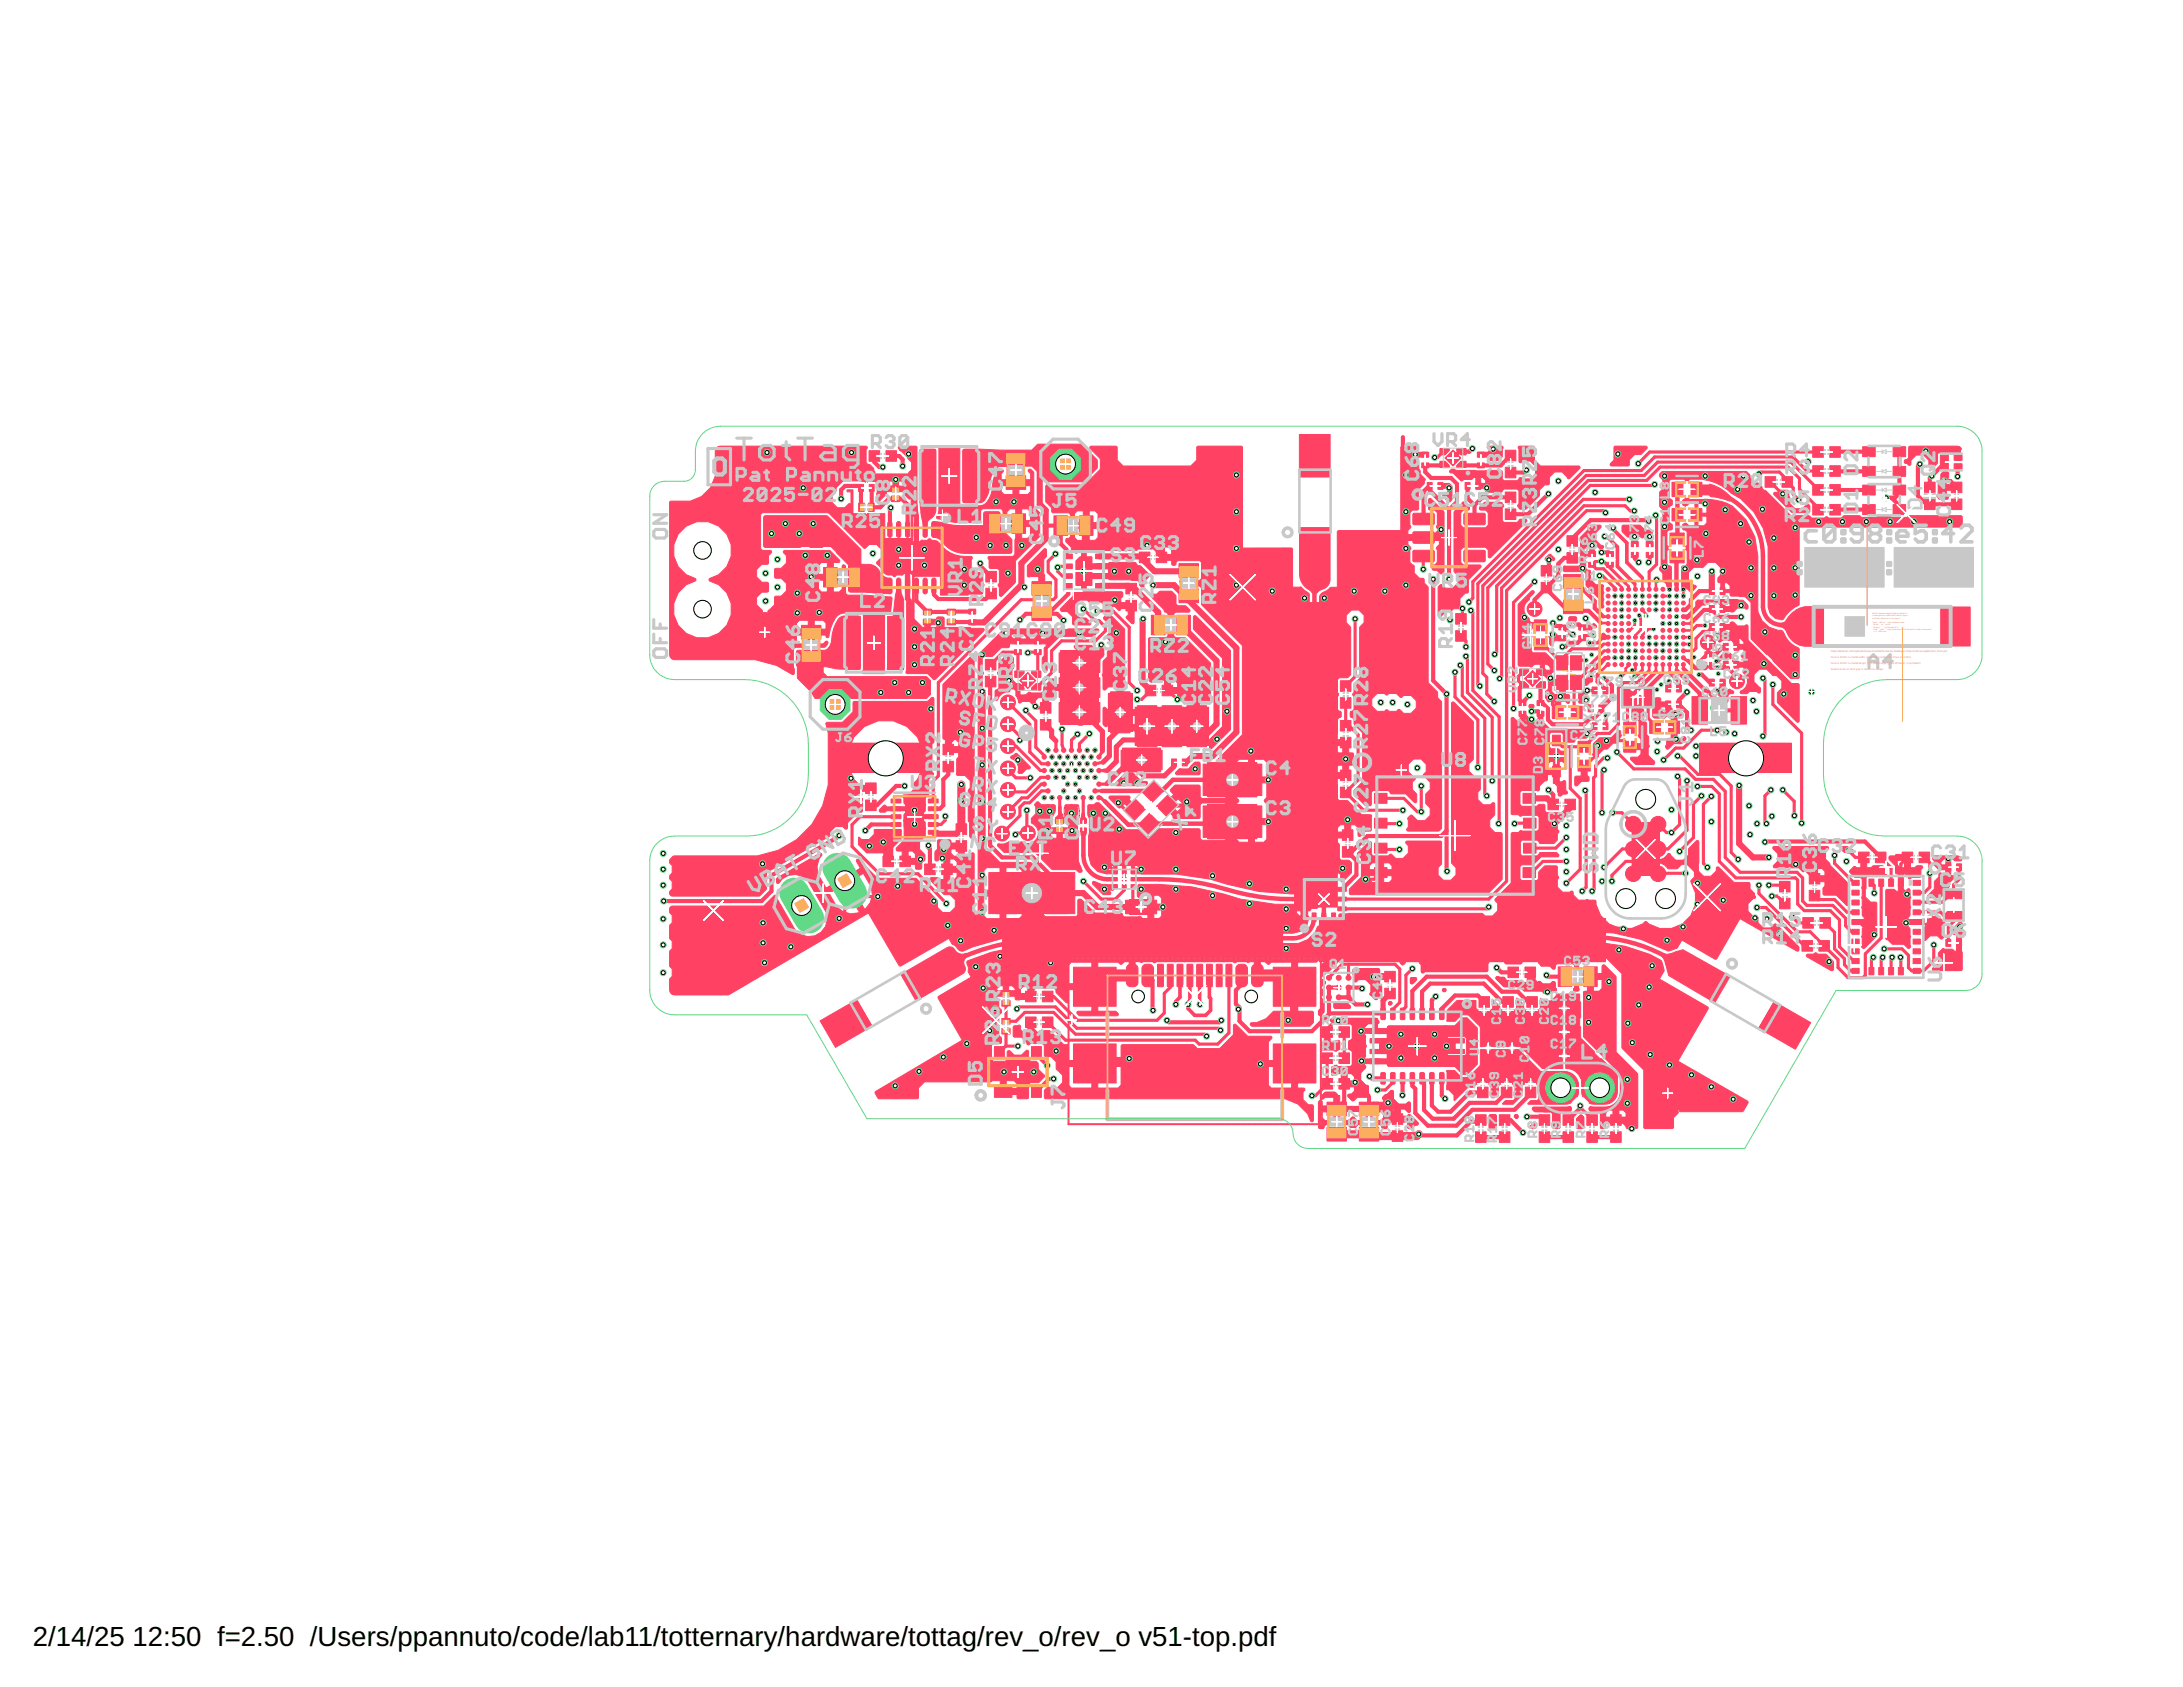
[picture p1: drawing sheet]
<svg xmlns="http://www.w3.org/2000/svg" width="279mm" height="216mm" viewBox="0 0 279 216" stroke-linecap="round" stroke-linejoin="round" font-family="sans-serif">
<defs><g id="words">
<g font-size="3.5">
<text x="4.2" y="210.7">2/14/25</text>
<text x="17" y="210.7">12:50 f=2.50 /Users/ppannuto/code/lab11/totternary/hardware/tottag/rev_o/rev_o v51-top.pdf</text>
</g>
<g font-size=".3" fill="#fbae5d">
<text x="234.3" y="83.5">https://abracon.com/uploads/resources/AMCA-Series-Multilay</text>
<text x="239.7" y="78.6">Nordic forums suggest higher parasitics</text>
<text x="239.7" y="78.9">if waveguide is made with internal layers,</text>
<text x="239.7" y="79.2">so block copper on inner layers.</text>
<text x="239.7" y="79.7">Trace width calc's for coplanar wave:</text>
<text x="239.7" y="80">28 mil Conductor W</text>
<text x="239.7" y="80.3">59 mil (1.6 mm) Conductor H</text>
<text x="239.7" y="80.6">4 mil Conductor Gap [must match</text>
<text x="239.7" y="80.9">~= 49.999 ohm</text>
<text x="243.6" y="83.5">er-Chip-Antenna-Application-Note.pdf</text>
<text x="243.6" y="80.6">DW traces for single plane pour]</text>
<text x="234.3" y="84.2">Goal is 10mm no-metal width, antenna in center (doc lines are 5mm)</text>
<text x="234.3" y="85">Goal is 14mm no-metal length, from plane edge (goes off boa</text>
<text x="234.3" y="85.7">Seems to be no feed gap in reference design</text>
<text x="243.5" y="85">rd, no problem)</text>
</g>
</g></defs>
<g fill="none" stroke="#fff" stroke-width=".13">
<path d="M112.2 58.4h1.5M113 57.6v1.5M121.5 60v1.8M130 59.5v1.3M135.7 59.4h1.4M136.4 58.7v1.3M181.8 58.9h1.2M182.4 58.2v1.3M185.3 58.6h1.3M186 58v1.3M188.9 58.9h1.3M189.5 58.2v1.3"/>
<path d="M192.7 59.4h1.3M193.3 58.7v1.3M233 57.8h1.5M233.8 57.1v1.5M233.8 59.5v1.5M240.5 59.1h1.3M241.2 58.4v1.3M249 59.1h1.5M249.7 58.4v1.5M88.9 73.2l2 2M90.9 73.2l-2 2M107.3 73.9h1.3"/>
<path d="M107.9 73.2v1.3M110.2 64.9h1.4M110.3 62.4h1.2M110.9 61.8v1.3M110.9 64.2v1.4M113.8 63.2h1.7M114.6 62.4v1.6M115.1 71.4h3.2M116.7 69.8v3.1M118 79h1.4M118.7 78.2v1.5M120 65.9h1.3"/>
<path d="M120.6 60.9h1.8M120.6 65.3v1.3M121 79h1.5M121.8 78.2v1.5M123.8 79h1.3M124.4 78.3v1.3M126.1 74.9h1.5M126.9 74.2v1.4M128.1 67h1.3M128.8 66.4v1.3M129.4 60.2h1.3M132.7 76.9h1.3"/>
<path d="M133.3 76.3v1.3M136.3 75.6h2.2M136.8 67.3h1.2M137.4 66.6v1.3M137.4 74.6v2.1M137.5 73.1h2.5M138.7 71.9v2.4M144.1 76.4h1.3M144.8 75.8v1.2M146.9 71.3h1.3M147.6 70.7v1.3M149.2 80h1.3"/>
<path d="M149.9 79.3v1.3M151.5 74.6h1.3M152.1 74v1.3M157.4 73.5l3.3 3.3M160.7 73.5l-3.3 3.3M183 62.2h1.3M183.7 61.6v1.2M184.5 68.8h1.9M185.5 67.8v1.9M187 79.7v1.2M187.9 62.2h1.2M188.5 61.6v1.2"/>
<path d="M192.7 64.7h1.3M193.3 64.1v1.3M195.7 77.9h1.3M196.4 77.3v1.3M197.3 74.1h1.3M197.9 73.5v1.3M200.6 70.3h1.3M200.7 76h1.3M201.2 69.7v1.3M201.4 75.4v1.3M203.1 71.6h1.3M203.8 71v1.2"/>
<path d="M205.4 71.6h1.3M206.1 71v1.2M208.6 70.3h1.3M209.2 69.7v1.3M210.5 70.3h1.3M210.6 78.6v3.2M211.1 69.7v1.3M213.6 70.1h2M214.7 69.1v2M214.9 62.6h2M214.9 65.9h2M215.9 61.6v2"/>
<path d="M215.9 64.9v2M219.2 75.6h1.2M219.2 77.9h1.2M219.8 75v1.3M219.8 77.3v1.3M219.8 79.6v1.3M226.9 61.7h1.5M227.7 60.9v1.5M233 62.7h1.5M233 65.2h1.5M233 60.3h1.5M233.8 62v1.4"/>
<path d="M233.8 64.5v1.5M240.3 79.6l1.2 1.2M240.5 64h1.3M241.2 63.3v1.3M241.5 79.6l-1.2 1.2M242.8 64.6l2.3 2.3M245.1 64.6l-2.3 2.3M246.4 63.5h1.2M247 62.8v1.3M249.8 63.5h1.3M250.4 62.8v1.3M97.2 80.9h1.3"/>
<path d="M97.9 80.3v1.3M103.2 82.5h1.3M103.8 81.9v1.3M106.2 90.1h1.4M106.9 89.5v1.3M111 82.3h1.7M111.8 81.4v1.7M120.7 97h1.4M121.4 96.3v1.4M126.1 86.1h1.3M126.8 85.5v1.3M128.4 98.3h1.2"/>
<path d="M128.4 89.9h1.2M128.4 92.7h1.2M128.4 95.5h1.2M129 89.3v1.2M129 92.1v1.2M129 94.8v1.3M129 97.7v1.3M129.6 82.8h1.3M130.3 82.1v1.3M130.9 87.1h1.3M131.6 86.4v1.4M132.2 82.8h1.3"/>
<path d="M132.8 82.1v1.3M133.2 91.7h1.3M133.8 91v1.3M135.8 99h2.7M137.1 97.7v2.7M137.4 91.2h1.6M137.4 84.8h1.6M137.4 88h1.6M138.2 84v1.6M138.2 87.2v1.6M138.2 90.4v1.6M142.7 91.2h1.3"/>
<path d="M143.4 90.5v1.3M145.5 97.3h1.3M145.8 92.9h2M146.1 96.6v1.3M146.8 92v1.9M147.7 88.4h1.3M148.3 87.7v1.3M149.1 92.9h1.8M150 92.1v1.7M150.3 97.6h1.3M150.9 96.9v1.3M152.4 92.9h1.5"/>
<path d="M153.2 92.2v1.5M157.1 99.8h1.3M157.7 99.2v1.3M171.5 94h1.5M171.5 88.9h1.5M172.2 88.2v1.4M172.2 93.2v1.5M172.2 99.7v1.3M178.7 98.5h1.3M179.4 97.9v1.3M186.3 80.3h1.3M194.2 90.7h1.3"/>
<path d="M194.8 81.3h3.5M194.9 90v1.3M195.5 86.8h1.3M195.9 80.2v2.1M196.2 86.2v1.3M196.5 90.7h1.3M197.2 80.2v2.2M197.2 90v1.3M198.2 96.8h2M199.2 95.8v1.9M199.3 81h1.3M199.6 91.2h2"/>
<path d="M199.9 86.1h1.9M200 80.4v1.2M200.6 90.1v2.1M200.9 85.2v1.8M201.8 96.8h2M201.9 81h1.2M202.5 80.4v1.2M202.8 95.8v2M203.6 90.7h1.3M204.2 92.9h1.2M204.2 88.4h1.2M204.3 90v1.3"/>
<path d="M204.8 87.7v1.3M204.8 92.3v1.3M207.6 94.3h2M208.6 93.3v2M208.8 89.3h1.7M209 80.2h3.2M209.6 88.4v1.7M212 93.1h2M213 92.1v2M213.6 90.1h1.2M213.6 88.1h1.2M214.2 87.5v1.3"/>
<path d="M214.2 89.5v1.3M218 82.2h1.2M218 84.4h1.3M218.6 81.6v1.2M218.7 83.8v1.3M219.2 80.2h1.2M219.2 87.4h1.2M219.4 90.9h1.3M219.8 86.7v1.3M220 90.3v1.2M220.9 85.1h1.3M220.9 82.8h1.3"/>
<path d="M221.6 82.1v1.3M221.6 84.4v1.3M221.7 87.2h1.2M222.3 86.6v1.2M231.2 88.5h1.4M231.9 87.8v1.4M90.1 115.3l2.4 2.5M92.5 115.3l-2.4 2.5M104.2 114.3h2.4M105.4 113.1v2.4M109.3 102h2.8M110.2 101.1v1.7"/>
<path d="M111.5 101.3v1.3M114.1 110.2h1.3M114.8 109.6v1.3M116.1 104.5h1.9M117.1 103.6v1.8M119.4 111.3h1.4M120.1 110.6v1.3M122.4 107.2h1.3M123 106.6v1.2M127.6 106.7h1.3M128.2 106v1.3M128.4 101.1h1.2"/>
<path d="M128.4 103.9h1.2M129 100.5v1.2M129 103.3v1.2M130.9 106.6h1.3M131.3 114.3h1.5M131.6 106v1.3M132 109.2h2.2M132.1 113.6v1.4M133.1 108.1v2.2M134.9 105.7h1.5M135.6 104.9v1.5M138 105.7h1.3"/>
<path d="M138.7 105v1.3M143.3 112.5h1.2M143.9 111.9v1.3M145.4 116.1h1.3M146 115.4v1.3M146.5 103.4h1.6M147.3 102.6v1.5M157.1 105.2h1.3M157.7 104.5v1.3M168.8 114.4l1.3 1.3M170.1 114.4l-1.3 1.3M171.6 100.3h1.3"/>
<path d="M171.9 107.9h1.2M172.5 107.3v1.3M184.3 106.9h3.9M186.2 105v3.9M199.2 103h1.3M199.9 102.3v1.3M209.4 107.4l2.4 2.5M211.8 107.4l-2.4 2.5M216.8 113.1l3.4 3.4M220.2 113.1l-3.4 3.4M227.7 114.6h1.5M228.4 113.8v1.5"/>
<path d="M231.6 113.5h1.3M231.8 118.1h1.4M232.2 112.9v1.3M232.5 117.4v1.5M239 109.7h1.3M239.6 109.1v1.3M240.1 118.6h2.6M240.6 111h1.6M241.4 110.2v1.6M241.4 117.3v2.6M244.6 109.7h1.3M245.2 109.1v1.3"/>
<path d="M245.8 117.3h1.3M246.5 116.7v1.3M249.1 115.8h1.9M249.4 111h1.3M250 110.4v1.2M250 114.9v1.9M125.8 128.9l3.4 3.4M128 131.3h1.5M128 127.8h1.5M128.8 127v1.5M128.8 130.6v1.5M129.2 128.9l-3.4 3.4"/>
<path d="M129.6 137.2h1.4M130.3 136.5v1.4M132.4 127.5h1.3M132.4 130.8h1.3M133 126.9v1.3M133 130.2v1.3M136.5 130.5h1.3M137.2 129.9v1.2M151.5 126.1l2.8 2.8M154.3 126.1l-2.8 2.8M170.2 135.4h1.5M170.3 132.1h1.3"/>
<path d="M170.3 138.7h1.3M170.7 126.4h1.3M170.9 131.4v1.3M170.9 134.7v1.4M171 138.1v1.2M171.3 125.8v1.2M177.2 126.1h1.3M177.9 125.4v1.3M180.3 133.9h2.2M181.4 132.8v2.2M189.1 138.7h1.3M189.3 129.3h1.3"/>
<path d="M189.8 138.1v1.2M189.8 134.1h1.3M190 128.7v1.2M190.5 133.5v1.3M192.2 138.7h1.3M192.4 129.3h1.3M192.8 138.1v1.2M192.9 134.1h1.3M193 128.7v1.2M193.5 133.5v1.3M194.1 124.4h1.3M194.8 123.8v1.3"/>
<path d="M195.2 138.7h1.3M195.4 129.3h1.3M195.9 138.1v1.2M196.1 128.7v1.2M199.6 135.1h1.3M199.6 132.1h1.3M199.6 129.1h1.3M200.2 128.4v1.3M200.2 131.5v1.2M200.2 134.5v1.3M201.3 139.2h1.9M201.3 125h1.3"/>
<path d="M201.9 124.4v1.2M202.2 138.2v2M212.8 139.9h1.3M213.4 139.3v1.2M231.6 121.1h1.5M232.4 120.3v1.5M236.5 120.9h1.7M237.3 120v1.8M247.7 123.2h2.2M248.8 122.1v2.2M249.4 120.7h1.3M250 120v1.3"/>
<path d="M170.5 143.6h1.2M171.1 142.9v1.3M174.6 143.6h1.3M175.2 142.9v1.3M178.2 144.3h1.3M178.9 143.7v1.2M188.9 144.4h1.3M189.5 143.8v1.3M191.9 144.4h1.3M192.6 143.8v1.3M197 144.4h1.3M197.7 143.8v1.3"/>
<path d="M200.1 144.4h1.3M200.7 143.8v1.3M203.1 144.4h1.3M203.8 143.8v1.3M206.2 144.4h1.3M206.8 143.8v1.3"/>
</g>
<g fill="#ff4164" stroke="#ff4164" stroke-width=".13">
<path d="M171.6 87.1h1.3v1.4h-1.3z"/>
<path d="M171.6 89.3h1.3v1.3h-1.3z"/>
<path d="M171.6 92.2h1.3v1.4h-1.3z"/>
<path d="M171.6 94.4h1.3v1.3h-1.3z"/>
<path d="M186.3 80.7h1.4v1.4h-1.4z"/>
<path d="M186.3 78.5h1.4v1.4h-1.4z"/>
<path d="M200.6 134.5h1.4v1.3h-1.4z"/>
<path d="M198.5 134.5h1.3v1.3h-1.3z"/>
<path d="M200.6 131.4h1.4v1.4h-1.4z"/>
<path d="M198.5 131.4h1.3v1.4h-1.3z"/>
<path d="M200.6 128.4h1.4v1.3h-1.4z"/>
<path d="M198.5 128.4h1.3v1.3h-1.3z"/>
<path d="M189.8 134.5h1.4v1.4h-1.4z"/>
<path d="M189.8 132.4h1.4v1.3h-1.4z"/>
<path d="M192.8 134.5h1.4v1.4h-1.4z"/>
<path d="M192.8 132.4h1.4v1.3h-1.4z"/>
<path d="M131.3 126.9h1.3v1.3h-1.3z"/>
<path d="M133.4 126.9h1.4v1.3h-1.4z"/>
<path d="M131.3 130.2h1.3v1.3h-1.3z"/>
<path d="M133.4 130.2h1.4v1.3h-1.4z"/>
<path d="M118.3 110.6h1.4v1.3h-1.4z"/>
<path d="M120.5 110.6h1.4v1.3h-1.4z"/>
<path d="M110.8 102.4h1.3v1.3h-1.3z"/>
<path d="M110.8 100.2h1.3v1.4h-1.3z"/>
<path d="M120.7 97.4h1.3v1.4h-1.3z"/>
<path d="M120.7 95.2h1.3v1.4h-1.3z"/>
<path d="M137.4 123.8h5.5v5h-5.5z"/>
<path d="M163 123.8h5.4v5h-5.4z"/>
<path d="M137.4 133.6h5.5v5h-5.5z"/>
<path d="M163 133.6h5.4v5h-5.4z"/>
<path d="M177.2 126.5h1.4v1.3h-1.4z"/>
<path d="M177.2 124.3h1.4v1.4h-1.4z"/>
<path d="M189.3 129.7h1.3v1.4h-1.3z"/>
<path d="M189.3 127.6h1.3v1.3h-1.3z"/>
<path d="M189.1 136.9h1.4v1.4h-1.4z"/>
<path d="M189.1 139.1h1.4v1.4h-1.4z"/>
<path d="M192.3 129.7h1.4v1.4h-1.4z"/>
<path d="M192.3 127.6h1.4v1.3h-1.4z"/>
<path d="M195.4 129.7h1.4v1.4h-1.4z"/>
<path d="M195.4 127.6h1.4v1.3h-1.4z"/>
<path d="M192.2 136.9h1.3v1.4h-1.3z"/>
<path d="M192.2 139.1h1.3v1.4h-1.3z"/>
<path d="M195.2 136.9h1.4v1.4h-1.4z"/>
<path d="M195.2 139.1h1.4v1.4h-1.4z"/>
<path d="M188.8 144.8h1.4v1.4h-1.4z"/>
<path d="M188.8 142.7h1.4v1.3h-1.4z"/>
<path d="M191.9 142.7h1.4v1.3h-1.4z"/>
<path d="M191.9 144.8h1.4v1.4h-1.4z"/>
<path d="M206.1 142.7h1.4v1.3h-1.4z"/>
<path d="M206.1 144.8h1.4v1.4h-1.4z"/>
<path d="M203.1 144.8h1.3v1.4h-1.3z"/>
<path d="M203.1 142.7h1.3v1.3h-1.3z"/>
<path d="M197 144.8h1.4v1.4h-1.4z"/>
<path d="M197 142.7h1.4v1.3h-1.4z"/>
<path d="M200 142.7h1.4v1.3h-1.4z"/>
<path d="M200 144.8h1.4v1.4h-1.4z"/>
<path d="M174 144.3h2.5v1.7h-2.5z"/>
<path d="M174 141.1h2.5v1.7h-2.5z"/>
<path d="M169.8 144.3h2.5v1.7h-2.5z"/>
<path d="M169.8 141.1h2.5v1.7h-2.5z"/>
<path d="M178.2 142.5h1.3v1.4h-1.3z"/>
<path d="M178.2 144.7h1.3v1.4h-1.3z"/>
<path d="M199.4 123.7h1.8v2.5h-1.8z"/>
<path d="M202.7 123.7h1.7v2.5h-1.7z"/>
<path d="M195.2 123.8h1.3v1.3h-1.3z"/>
<path d="M193 123.8h1.4v1.3h-1.4z"/>
<path d="M169.2 134.7h1.3v1.4h-1.3z"/>
<path d="M171.4 134.7h1.3v1.4h-1.3z"/>
<path d="M171.4 138h1.3v1.4h-1.3z"/>
<path d="M169.2 138h1.4v1.4h-1.4z"/>
<path d="M171.4 131.4h1.3v1.4h-1.3z"/>
<path d="M169.2 131.4h1.3v1.4h-1.3z"/>
<path d="M246.3 63.9h1.4v1.3h-1.4z"/>
<path d="M246.3 61.7h1.4v1.4h-1.4z"/>
<path d="M122.4 107.6h1.3v1.3h-1.3z"/>
<path d="M122.4 105.4h1.3v1.4h-1.3z"/>
<path d="M115.2 109.6h1.3v1.3h-1.3z"/>
<path d="M113 109.6h1.4v1.3h-1.4z"/>
<path d="M248.4 77.7h3.8v5h-3.8z"/>
<path d="M230.9 77.7h2.5v5h-2.5z"/>
<path d="M230.6 120.4h1.4v1.3h-1.4z"/>
<path d="M232.8 120.4h1.3v1.3h-1.3z"/>
<path d="M166.6 114.8h1.1v.5h-1.1z"/>
<path d="M166.6 113.6h1.1v.5h-1.1z"/>
<path d="M166.6 116.1h1.1v.5h-1.1z"/>
<path d="M171.2 116.1h1.1v.5h-1.1z"/>
<path d="M171.2 114.8h1.1v.5h-1.1z"/>
<path d="M171.2 113.6h1.1v.5h-1.1z"/>
<path d="M170.4 112.2h.5v1.1h-.5z"/>
<path d="M167.9 112.2h.5v1.1h-.5z"/>
<path d="M169.2 112.2h.5v1.1h-.5z"/>
<path d="M169.2 116.8h.5v1.1h-.5z"/>
<path d="M167.9 116.8h.5v1.1h-.5z"/>
<path d="M170.4 116.8h.5v1.1h-.5z"/>
<path d="M168.9 114.8h1.1v.5h-1.1z"/>
<path d="M138.3 104.9h.7v.5h-.7z"/>
<path d="M138.3 106h.7v.5h-.7z"/>
<path d="M135.1 104.7h1v.7h-1z"/>
<path d="M135.1 105.9h1v.8h-1z"/>
<path d="M151.3 97.1h.7v.9h-.7z"/>
<path d="M149.9 97.1h.7v.9h-.7z"/>
<path d="M136.2 70.9h1v.6h-1z"/>
<path d="M136.2 72.2h1v.6h-1z"/>
<path d="M136.2 73.4h1v.6h-1z"/>
<path d="M136.2 74.7h1v.6h-1z"/>
<path d="M140.2 74.7h1v.6h-1z"/>
<path d="M140.2 73.4h1v.6h-1z"/>
<path d="M140.2 72.2h1v.6h-1z"/>
<path d="M140.2 70.9h1v.6h-1z"/>
<path d="M138.2 72.8h1v.6h-1z"/>
<path d="M166.3 67.5h3.9v.8h-3.9z"/>
<path d="M166.3 60.3h3.9v.7h-3.9z"/>
<path d="M166.3 55.6h3.9v5.4h-3.9z"/>
<path d="M220.8 124.5l.6 .4-1.9 3.4-.7-.3z"/>
<path d="M227.1 128.2l.6 .4-1.9 3.4-.7-.4z"/>
<path d="M227.1 128.2l4.7 2.7-2 3.4-4.7-2.7z"/>
<path d="M115.3 124.7l.6-.4 2 3.4-.7 .4z"/>
<path d="M109 128.3l.6-.3 2 3.3-.6 .4z"/>
<path d="M105 130.6l4.6-2.6 2 3.3-4.7 2.7z"/>
<path d="M113.6 69.4h6.2v4h-6.2z"/>
<path d="M121.2 78h1.1v.7h-1.1z"/>
<path d="M121.2 79.2h1.1v.8h-1.1z"/>
<path d="M109.9 64.4h.7v1h-.7z"/>
<path d="M111.2 64.4h.7v1h-.7z"/>
<path d="M118.2 79.2h1v.8h-1z"/>
<path d="M118.2 78h1v.7h-1z"/>
<path d="M114.1 62.2h1.1v.7h-1.1z"/>
<path d="M114.1 63.5h1.1v.7h-1.1z"/>
<path d="M117.8 57.5h1.9v6.8h-1.9z"/>
<path d="M123.3 57.5h2v6.8h-2z"/>
<path d="M108.1 78.9h2v6.8h-2z"/>
<path d="M113.6 78.9h2v6.8h-2z"/>
<path d="M124 79.3h.9v.7h-.9z"/>
<path d="M124 78h.9v.6h-.9z"/>
<path d="M111.3 62h.6v.9h-.6z"/>
<path d="M109.9 62h.6v.9h-.6z"/>
<path d="M249 114h2.1v1h-2.1z"/>
<path d="M249.3 116.6h1.5v1.1h-1.5z"/>
<path d="M249 110.6h.7v.8h-.7z"/>
<path d="M250.4 110.6h.7v.8h-.7z"/>
<path d="M250.4 120.2h.7v.9h-.7z"/>
<path d="M249 120.2h.7v.9h-.7z"/>
<path d="M250.1 59.4h1v.6h-1z"/>
<path d="M248.3 58.3h1.1v1.7h-1.1z"/>
<path d="M250.1 58.3h1v.6h-1z"/>
<path d="M225.9 61h1.4v1.4h-1.4z"/>
<path d="M228.1 61h1.3v1.4h-1.3z"/>
<path d="M133.2 89.9h1.3v1.4h-1.3z"/>
<path d="M133.2 92.1h1.3v1.3h-1.3z"/>
<path d="M171.8 106.2h1.4v1.3h-1.4z"/>
<path d="M171.8 108.4h1.4v1.3h-1.4z"/>
<path d="M148 70.7h1.3v1.3h-1.3z"/>
<path d="M145.8 70.7h1.4v1.3h-1.4z"/>
<path d="M144.1 76.8h1.4v1.4h-1.4z"/>
<path d="M144.1 74.7h1.4v1.3h-1.4z"/>
<path d="M243.5 109.1h1.3v1.3h-1.3z"/>
<path d="M245.6 109.1h1.4v1.3h-1.4z"/>
<path d="M237.9 109.1h1.3v1.3h-1.3z"/>
<path d="M240 109.1h1.4v1.3h-1.4z"/>
<path d="M200.3 102.3h1.3v1.3h-1.3z"/>
<path d="M198.1 102.3h1.4v1.3h-1.4z"/>
<path d="M126.2 75.3h1.3v1.3h-1.3z"/>
<path d="M126.2 73.1h1.3v1.4h-1.3z"/>
<path d="M111.2 57.7h1.4v1.3h-1.4z"/>
<path d="M113.4 57.7h1.3v1.3h-1.3z"/>
<path d="M171.6 98.6h1.3v1.3h-1.3z"/>
<path d="M171.6 100.7h1.3v1.4h-1.3z"/>
<path d="M232 62h1.4v1.4h-1.4z"/>
<path d="M234.2 62h1.3v1.4h-1.3z"/>
<path d="M232 64.6h1.4v1.3h-1.4z"/>
<path d="M234.2 64.6h1.3v1.3h-1.3z"/>
<path d="M232 57.2h1.4v1.3h-1.4z"/>
<path d="M234.2 57.2h1.3v1.3h-1.3z"/>
<path d="M232 59.6h1.4v1.4h-1.4z"/>
<path d="M234.2 59.6h1.3v1.4h-1.3z"/>
<path d="M238.4 62.1h1.6v1.3h-1.6z"/>
<path d="M238.4 64.6h1.6v1.2h-1.6z"/>
<path d="M242.3 62.1h1.6v1.3h-1.6z"/>
<path d="M242.3 64.6h1.6v1.2h-1.6z"/>
<path d="M238.4 57.2h1.6v1.2h-1.6z"/>
<path d="M238.4 59.7h1.6v1.3h-1.6z"/>
<path d="M242.3 57.2h1.6v1.2h-1.6z"/>
<path d="M242.3 59.7h1.6v1.3h-1.6z"/>
<path d="M150.9 72.1h2.5v1.8h-2.5z"/>
<path d="M150.9 75.4h2.5v1.7h-2.5z"/>
<path d="M147.4 78.7h1.7v2.5h-1.7z"/>
<path d="M150.6 78.7h1.8v2.5h-1.8z"/>
<path d="M231.6 111.8h1.3v1.3h-1.3z"/>
<path d="M231.6 113.9h1.3v1.4h-1.3z"/>
<path d="M249.7 61.7h1.4v1.4h-1.4z"/>
<path d="M249.7 63.9h1.4v1.3h-1.4z"/>
<path d="M134.9 66h1.7v2.5h-1.7z"/>
<path d="M138.2 66h1.7v2.5h-1.7z"/>
<path d="M132.1 74.4h2.5v1.8h-2.5z"/>
<path d="M132.1 77.7h2.5v1.7h-2.5z"/>
<path d="M102.6 83.3h2.5v1.7h-2.5z"/>
<path d="M102.6 80h2.5v1.8h-2.5z"/>
<path d="M129.5 65.8h1.8v2.5h-1.8z"/>
<path d="M126.3 65.8h1.7v2.5h-1.7z"/>
<path d="M128.8 60.9h2.5v1.7h-2.5z"/>
<path d="M128.8 57.7h2.5v1.7h-2.5z"/>
<path d="M108.7 72.6h1.7v2.5h-1.7z"/>
<path d="M105.4 72.6h1.7v2.5h-1.7z"/>
<path d="M220.6 84.6h.6v.9h-.6z"/>
<path d="M221.9 84.6h.7v.9h-.7z"/>
<path d="M203.3 72h.9v.6h-.9z"/>
<path d="M203.3 70.6h.9v.6h-.9z"/>
<path d="M205.6 72h.9v.6h-.9z"/>
<path d="M205.6 70.6h.9v.6h-.9z"/>
<path d="M214.6 89.7h.6v.9h-.6z"/>
<path d="M213.2 89.7h.6v.9h-.6z"/>
<path d="M218.8 75.2h.6v.9h-.6z"/>
<path d="M220.2 75.2h.6v.9h-.6z"/>
<path d="M203.8 92.5h.6v.9h-.6z"/>
<path d="M205.2 92.5h.6v.9h-.6z"/>
<path d="M208.8 70.7h.9v.6h-.9z"/>
<path d="M208.8 69.3h.9v.7h-.9z"/>
<path d="M210.7 70.7h.9v.6h-.9z"/>
<path d="M210.7 69.3h.9v.7h-.9z"/>
<path d="M199.5 80h.9v.6h-.9z"/>
<path d="M199.5 81.4h.9v.6h-.9z"/>
<path d="M204.6 90.2h.7v.9h-.7z"/>
<path d="M203.3 90.2h.6v.9h-.6z"/>
<path d="M218.8 79.8h.6v.9h-.6z"/>
<path d="M220.2 79.8h.6v.9h-.6z"/>
<path d="M214.6 87.7h.6v.9h-.6z"/>
<path d="M213.2 87.7h.6v.9h-.6z"/>
<path d="M218.8 86.9h.6v.9h-.6z"/>
<path d="M220.2 86.9h.6v.9h-.6z"/>
<path d="M220.6 82.3h.6v.9h-.6z"/>
<path d="M221.9 82.3h.7v.9h-.7z"/>
<path d="M218.8 77.5h.6v.9h-.6z"/>
<path d="M220.2 77.5h.6v.9h-.6z"/>
<path d="M202.1 81.4h.8v.6h-.8z"/>
<path d="M202.1 80h.8v.6h-.8z"/>
<path d="M218.2 83.4h.9v.7h-.9z"/>
<path d="M218.2 84.8h.9v.6h-.9z"/>
<path d="M197.3 72.4h1.3v1.3h-1.3z"/>
<path d="M197.3 74.5h1.3v1.4h-1.3z"/>
<path d="M198.7 94.1h1v1.3h-1z"/>
<path d="M198.7 98.1h1v1.3h-1z"/>
<path d="M221.6 89.2h1.9v3.5h-1.9z"/>
<path d="M216.6 89.2h1.9v3.5h-1.9z"/>
<path d="M200.1 73.5h2.5v1.8h-2.5z"/>
<path d="M200.1 76.8h2.5v1.7h-2.5z"/>
<path d="M195.8 86.8l.4-.3 .3 .3-.3 .4z"/>
<path d="M197.1 87.4h.6v.5h-.6z"/>
<path d="M194.6 87.4h.5v.5h-.5z"/>
<path d="M197.1 85.8h.6v.5h-.6z"/>
<path d="M194.6 85.8h.5v.5h-.5z"/>
<path d="M195.1 86.8l1.1-1 1 1-1 1.1z"/>
<path d="M210.4 88.2h1.1v2.1h-1.1z"/>
<path d="M207.8 88.5h1v1.5h-1z"/>
<path d="M201 86.4h1.4v1.8h-1.4z"/>
<path d="M199.2 86.4h1.5v1.8h-1.5z"/>
<path d="M201 83.9h1.4v1.8h-1.4z"/>
<path d="M199.2 83.9h1.5v1.8h-1.5z"/>
<path d="M202 94.9h1.5v1.4h-1.5z"/>
<path d="M202 97.3h1.5v1.4h-1.5z"/>
<path d="M213.7 70.6h1.9v1.4h-1.9z"/>
<path d="M213.7 68.2h1.9v1.4h-1.9z"/>
<path d="M214 61.7h1.4v1.8h-1.4z"/>
<path d="M216.4 61.7h1.4v1.8h-1.4z"/>
<path d="M194.4 89.7h.9v.6h-.9z"/>
<path d="M194.4 91h.9v.7h-.9z"/>
<path d="M196.7 89.7h.9v.6h-.9z"/>
<path d="M196.7 91h.9v.7h-.9z"/>
<path d="M203.8 87.9h.6v.9h-.6z"/>
<path d="M205.2 87.9h.6v.9h-.6z"/>
<path d="M196.4 81.8h1.6v1.4h-1.6z"/>
<path d="M196.4 79.3h1.6v1.4h-1.6z"/>
<path d="M201.1 90.4h1.4v1.5h-1.4z"/>
<path d="M198.7 90.4h1.4v1.5h-1.4z"/>
<path d="M207.8 92.4h1.6v1.4h-1.6z"/>
<path d="M207.8 94.9h1.6v1.4h-1.6z"/>
<path d="M211.1 92.3h1.4v1.6h-1.4z"/>
<path d="M213.6 92.3h1.4v1.6h-1.4z"/>
<path d="M214 65.1h1.4v1.6h-1.4z"/>
<path d="M216.4 65.1h1.4v1.6h-1.4z"/>
<path d="M200.6 68.6h1.3v1.3h-1.3z"/>
<path d="M200.6 70.7h1.3v1.4h-1.3z"/>
<path d="M244.9 112.7h.9v.6h-.9z"/>
<path d="M241.7 112.5h.7v.9h-.7z"/>
<path d="M240.5 112.5h.6v.9h-.6z"/>
<path d="M239.2 112.5h.6v.9h-.6z"/>
<path d="M243 112.5h.6v.9h-.6z"/>
<path d="M244.9 113.9h.9v.7h-.9z"/>
<path d="M244.9 115.2h.9v.6h-.9z"/>
<path d="M244.9 116.4h.9v.7h-.9z"/>
<path d="M244.9 117.7h.9v.6h-.9z"/>
<path d="M244.9 118.9h.9v.7h-.9z"/>
<path d="M244.9 120.2h.9v.6h-.9z"/>
<path d="M244.9 121.4h.9v.7h-.9z"/>
<path d="M244.9 122.7h.9v.6h-.9z"/>
<path d="M244.9 123.9h.9v.7h-.9z"/>
<path d="M237 123.9h1v.7h-1z"/>
<path d="M237 122.7h1v.6h-1z"/>
<path d="M237 121.4h1v.7h-1z"/>
<path d="M237 120.2h1v.6h-1z"/>
<path d="M237 118.9h1v.7h-1z"/>
<path d="M237 117.7h1v.6h-1z"/>
<path d="M237 116.4h1v.7h-1z"/>
<path d="M237 115.2h1v.6h-1z"/>
<path d="M237 113.9h1v.7h-1z"/>
<path d="M237 112.7h1v.6h-1z"/>
<path d="M243 123.8h.6v1h-.6z"/>
<path d="M241.7 123.8h.7v1h-.7z"/>
<path d="M240.5 123.8h.6v1h-.6z"/>
<path d="M239.2 123.8h.6v1h-.6z"/>
<path d="M230.7 117.4h1.4v1.4h-1.4z"/>
<path d="M232.9 117.4h1.4v1.4h-1.4z"/>
<path d="M227.8 112.8h1.3v1.4h-1.3z"/>
<path d="M227.8 115h1.3v1.3h-1.3z"/>
<path d="M143.6 112.3h.5v.4h-.5z"/>
<path d="M142.5 112.3h.5v.4h-.5z"/>
<path d="M144.8 112.3h.5v.4h-.5z"/>
<path d="M143.6 113.2h.5v.4h-.5z"/>
<path d="M142.5 113.2h.5v.4h-.5z"/>
<path d="M144.8 113.2h.5v.4h-.5z"/>
<path d="M143.6 111.4h.5v.4h-.5z"/>
<path d="M142.5 111.4h.5v.4h-.5z"/>
<path d="M144.8 111.4h.5v.4h-.5z"/>
<path d="M148.7 87.7h1.4v1.3h-1.4z"/>
<path d="M146.6 87.7h1.3v1.3h-1.3z"/>
<path d="M144 103.7l1.4-1.4 1.2 1.2-1.4 1.5z"/>
<path d="M146.3 101.4l1.4-1.4 1.2 1.2-1.4 1.5z"/>
<path d="M148 103.2l1.4-1.4 1.3 1.2-1.4 1.4z"/>
<path d="M147.1 104.1l1.3 1.2-1.4 1.4-1.3-1.2z"/>
<path d="M131.2 87.1l.4-.4 .3 .4-.3 .4z"/>
<path d="M130 86h.5v.5h-.5z"/>
<path d="M132.6 86h.5v.5h-.5z"/>
<path d="M130 87.7h.5v.5h-.5z"/>
<path d="M132.6 87.7h.5v.5h-.5z"/>
<path d="M130.5 87.1l1.1-1 1 1-1 1z"/>
<path d="M132.4 83.1h.9v.7h-.9z"/>
<path d="M132.4 81.8h.9v.6h-.9z"/>
<path d="M129.8 83.1h.9v.7h-.9z"/>
<path d="M129.8 81.8h.9v.6h-.9z"/>
<path d="M126.1 86.6h1.4v1.3h-1.4z"/>
<path d="M126.1 84.4h1.4v1.3h-1.4z"/>
<path d="M133.9 111.7h3.7v5.2h-3.7z"/>
<path d="M126.6 111.7h3.6v5.2h-3.6z"/>
<path d="M144.1 115.2h1.4v1.7h-1.4z"/>
<path d="M146.6 115.2h1.4v1.7h-1.4z"/>
<path d="M154 103.1h2.6v4.1h-2.6z"/>
<path d="M158.9 103.1h2.6v4.1h-2.6z"/>
<path d="M154 97.8h2.6v4h-2.6z"/>
<path d="M158.9 97.8h2.6v4h-2.6z"/>
<path d="M143.5 96h1.7v2.5h-1.7z"/>
<path d="M147 96h1.7v2.5h-1.7z"/>
<path d="M139 89.9h1.8v2.5h-1.8z"/>
<path d="M135.6 89.9h1.7v2.5h-1.7z"/>
<path d="M145.6 90.3h2.5v1.8h-2.5z"/>
<path d="M145.6 93.8h2.5v1.8h-2.5z"/>
<path d="M139 83.6h1.8v2.5h-1.8z"/>
<path d="M135.6 83.6h1.7v2.5h-1.7z"/>
<path d="M139 86.7h1.8v2.5h-1.8z"/>
<path d="M135.6 86.7h1.7v2.5h-1.7z"/>
<path d="M148.7 90.3h2.5v1.8h-2.5z"/>
<path d="M148.7 93.8h2.5v1.8h-2.5z"/>
<path d="M151.9 90.3h2.5v1.8h-2.5z"/>
<path d="M151.9 93.8h2.5v1.8h-2.5z"/>
<path d="M142.1 88.5h2.5v1.8h-2.5z"/>
<path d="M142.1 92.1h2.5v1.7h-2.5z"/>
<path d="M175.9 101.5h1.6v1.3h-1.6z"/>
<path d="M175.9 111h1.6v1.3h-1.6z"/>
<path d="M194.9 101.5h1.6v1.3h-1.6z"/>
<path d="M194.9 111h1.6v1.3h-1.6z"/>
<path d="M175.9 104.7h1.6v1.3h-1.6z"/>
<path d="M175.9 107.9h1.6v1.3h-1.6z"/>
<path d="M195 104.7h1.6v1.3h-1.6z"/>
<path d="M195 107.9h1.6v1.3h-1.6z"/>
<path d="M185.6 58.6l.4-.3 .3 .3-.3 .4z"/>
<path d="M187 59.2h.5v.5h-.5z"/>
<path d="M184.4 59.2h.6v.5h-.6z"/>
<path d="M187 57.6h.5v.5h-.5z"/>
<path d="M184.4 57.6h.6v.5h-.6z"/>
<path d="M184.9 58.6l1.1-1 1 1-1 1z"/>
<path d="M182.7 61.7h.6v.9h-.6z"/>
<path d="M184 61.7h.7v.9h-.7z"/>
<path d="M187.5 61.7h.7v.9h-.7z"/>
<path d="M188.9 61.7h.6v.9h-.6z"/>
<path d="M182 59.2h.9v.7h-.9z"/>
<path d="M182 57.9h.9v.6h-.9z"/>
<path d="M189.1 59.2h.9v.7h-.9z"/>
<path d="M189.1 57.9h.9v.6h-.9z"/>
<path d="M192.7 65.1h1.3v1.4h-1.3z"/>
<path d="M192.7 63h1.3v1.3h-1.3z"/>
<path d="M192.7 59.8h1.3v1.4h-1.3z"/>
<path d="M192.7 57.6h1.3v1.4h-1.3z"/>
<path d="M128.2 130.3h1.1v.8h-1.1z"/>
<path d="M128.2 131.6h1.1v.7h-1.1z"/>
<path d="M128.2 126.8h1.1v.7h-1.1z"/>
<path d="M128.2 128.1h1.1v.7h-1.1z"/>
<path d="M127.3 133.9h1.2v1.5h-1.2z"/>
<path d="M132 133.9h1.3v1.5h-1.3z"/>
<path d="M132 139h1.3v1.4h-1.3z"/>
<path d="M127.3 139h2.2v1.4h-2.2z"/>
<path d="M214.2 123l.3-.1 5.8 3.3-.3 .5-5.7-3.3-.1-.2z"/>
<path d="M116.5 126l5.4-3.2 .3 .1 .1 .1-.1 .3-5.5 3.1z"/>
<path d="M168 117.2l.2-.1v.5l-.2-.1z"/>
<path d="M105.3 87.4h3.2v2.9a1.59 1.59 0 0 1-1.6 1.4 1.59 1.59 0 0 1-1.6-1.4z"/>
<path d="M135.7 58.6a1.04 1.04 0 0 1 1.2-.1 1.04 1.04 0 0 1 .5 1.2l-.4 .6-1.8-.8z"/>
</g>
<g fill="#ff4164" stroke="#ff4164" stroke-width=".13">
<path d="M118.8 106.3h1.2l.1 .4-1.2 .1z" fill-rule="evenodd"/>
<path d="M118.8 105.3h1.2l.1 .4-1.2 .1z" fill-rule="evenodd"/>
<path d="M118.8 104.3h1.2l.1 .4-1.2 .1z" fill-rule="evenodd"/>
<path d="M118.8 103.3h1.2l.1 .4-1.2 .1z" fill-rule="evenodd"/>
<path d="M118.8 102.3h1.2l.1 .4-1.2 .1z" fill-rule="evenodd"/>
<path d="M114.1 102.3h1.2v.4l-1.2 .1z" fill-rule="evenodd"/>
<path d="M114.1 103.3h1.2v.4l-1.2 .1z" fill-rule="evenodd"/>
<path d="M114.1 104.3h1.2v.4l-1.2 .1z" fill-rule="evenodd"/>
<path d="M114.1 105.3h1.2v.4l-1.2 .1z" fill-rule="evenodd"/>
<path d="M114.1 106.3h1.2v.4l-1.2 .1z" fill-rule="evenodd"/>
<path d="M116.1 102.7l1.8-.1 .2 .2 .1 3.3-.2 .3h-1.8l-.2-.1-.1-3.4z" fill-rule="evenodd"/>
<path d="M144.4 123.5a.82 .82 0 0 1 1.2 .5v1.7a.76 .76 0 0 1-.7 .6 .76 .76 0 0 1-.7-.6v-1.7v-.3z" fill-rule="evenodd"/>
<path d="M146.4 123.5a.82 .82 0 0 1 1.2 .5v1.7a.76 .76 0 0 1-.7 .6 .76 .76 0 0 1-.7-.6v-1.7v-.3z" fill-rule="evenodd"/>
<path d="M158.5 123.5a.82 .82 0 0 1 1.2 .5v1.7a.76 .76 0 0 1-.8 .6 .76 .76 0 0 1-.7-.6v-1.7l.1-.3z" fill-rule="evenodd"/>
<path d="M160.5 123.5a.82 .82 0 0 1 1.2 .5v1.7a.76 .76 0 0 1-.8 .6 .76 .76 0 0 1-.7-.6v-1.7l.1-.3z" fill-rule="evenodd"/>
<path d="M148.2 123.4h.6l.1 .1v2.7l-.1 .1h-.6l-.1-.1z" fill-rule="evenodd"/>
<path d="M156.9 123.4h.7l.1 .1v2.7l-.1 .1h-.6l-.1-.1z" fill-rule="evenodd"/>
<path d="M149.4 123.4h.7l.1 .1v2.7l-.1 .1h-.6l-.1-.1z" fill-rule="evenodd"/>
<path d="M155.7 123.4h.6l.1 .1v2.7l-.1 .1h-.5l-.1-.1z" fill-rule="evenodd"/>
<path d="M150.7 123.4h.6l.1 .1v2.7l-.1 .1h-.6l-.1-.1z" fill-rule="evenodd"/>
<path d="M154.4 123.4h.7l.1 .1v2.7l-.1 .1h-.6l-.1-.1z" fill-rule="evenodd"/>
<path d="M151.9 123.4h.7l.1 .1v2.7l-.1 .1h-.6l-.1-.1z" fill-rule="evenodd"/>
<path d="M153.2 123.4h.6l.1 .1v2.7l-.1 .1h-.5l-.1-.1z" fill-rule="evenodd"/>
<path d="M181.8 129.1l.4-.1 .1 .2v1.1l-.1 .2h-.3l-.2-.2z" fill-rule="evenodd"/>
<path d="M183 129.1l.4-.1 .2 .2v1.1l-.2 .2h-.3l-.1-.2z" fill-rule="evenodd"/>
<path d="M184.3 129.1l.4-.1 .1 .2v1.1l-.1 .2h-.3l-.2-.2z" fill-rule="evenodd"/>
<path d="M185.5 129.1l.4-.1 .2 .2v1.1l-.2 .2h-.3l-.1-.2z" fill-rule="evenodd"/>
<path d="M180.5 129.1l.4-.1 .2 .2v1.1l-.2 .2h-.3l-.1-.2z" fill-rule="evenodd"/>
<path d="M179.3 129.1l.4-.1 .1 .2v1.1l-.1 .2h-.3l-.2-.2z" fill-rule="evenodd"/>
<path d="M178 129.1l.4-.1 .2 .2v1.1l-.2 .2h-.3l-.1-.2z" fill-rule="evenodd"/>
<path d="M176.8 129.1l.4-.1 .1 .2v1.1l-.1 .2h-.3l-.2-.2z" fill-rule="evenodd"/>
<path d="M186.1 135.6l1.3-.1 .1 .2v.3l-.1 .1h-1.2l-.2-.1z" fill-rule="evenodd"/>
<path d="M186.1 131.7h1.3l.1 .1v.3l-.1 .1h-1.2l-.2-.1z" fill-rule="evenodd"/>
<path d="M175.3 131.7h1.3l.1 .1v.3l-.1 .1h-1.2l-.1-.1z" fill-rule="evenodd"/>
<path d="M175.3 135.6l1.3-.1 .1 .2v.3l-.1 .1h-1.2l-.1-.1z" fill-rule="evenodd"/>
<path d="M181.8 137.3h.4l.1 .1v1.2l-.1 .1h-.3l-.2-.1z" fill-rule="evenodd"/>
<path d="M183 137.3h.4l.2 .1v1.2l-.2 .1h-.3l-.1-.1z" fill-rule="evenodd"/>
<path d="M184.3 137.3h.4l.1 .1v1.2l-.1 .1h-.3l-.2-.1z" fill-rule="evenodd"/>
<path d="M185.5 137.3h.4l.2 .1v1.2l-.2 .1h-.3l-.1-.1z" fill-rule="evenodd"/>
<path d="M180.5 137.3h.4l.2 .1v1.2l-.2 .1h-.3l-.1-.1z" fill-rule="evenodd"/>
<path d="M179.3 137.3h.4l.1 .1v1.2l-.1 .1h-.3l-.2-.1z" fill-rule="evenodd"/>
<path d="M178 137.3h.4l.2 .1v1.2l-.2 .1h-.3l-.1-.1z" fill-rule="evenodd"/>
<path d="M176.8 137.3h.4l.1 .1v1.2l-.1 .1h-.3l-.2-.1z" fill-rule="evenodd"/>
<path d="M183.6 131.8h.4l.2 .1v1.2l-.2 .1h-.3l-.1-.1z" fill-rule="evenodd"/>
<path d="M175.4 132.9h2.2v-1.4l.1-.2h7.3l.2 .2v1.4h2.2v.6h-1.2v.8h1.2v.5h-2.2v1.4l-.1 .2-7.3 .1-.2-.3v-1.4h-2.2v-.5h1.2v-.8h-1.2z" fill-rule="evenodd"/>
<path d="M175.4 132.9h2.2v-1.4l.1-.2h7.3l.2 .2v1.4h2.2v.6h-1.2v.8h1.2v.5h-2.2v1.4l-.1 .2-7.3 .1-.2-.3v-1.4h-2.2v-.5h1.2v-.8h-1.2z" fill-rule="evenodd"/>
<path d="M168.5 114.2l.2-.1h1.4l.3 .2-.1 1.6-.2 .1h-1.1a.54 .54 0 0 0-.5-.5z" fill-rule="evenodd"/>
<path d="M168.5 114.2l.2-.1h1.4l.3 .2-.1 1.6-.2 .1h-1.1a.54 .54 0 0 0-.5-.5z" fill-rule="evenodd"/>
<path d="M137.7 71.8l.5-.5h1.5v3.6h-2z" fill-rule="evenodd"/>
<path d="M137.7 71.8l.5-.5h1.5v3.6h-2z" fill-rule="evenodd"/>
<path d="M119.3 66.9a.28 .28 0 0 1 .3-.2 .28 .28 0 0 1 .2 .3v1.5a.28 .28 0 0 1-.3 .3 .28 .28 0 0 1-.2-.3z" fill-rule="evenodd"/>
<path d="M118.2 66.9a.28 .28 0 0 1 .3-.2 .28 .28 0 0 1 .2 .3v1.5a.28 .28 0 0 1-.3 .3 .28 .28 0 0 1-.3-.3z" fill-rule="evenodd"/>
<path d="M117 66.9a.28 .28 0 0 1 .4-.2 .28 .28 0 0 1 .2 .3v1.5a.28 .28 0 0 1-.3 .3 .28 .28 0 0 1-.3-.3z" fill-rule="evenodd"/>
<path d="M115.9 66.9a.28 .28 0 0 1 .3-.2 .28 .28 0 0 1 .2 .3v1.5a.28 .28 0 0 1-.2 .3 .28 .28 0 0 1-.3-.3z" fill-rule="evenodd"/>
<path d="M114.8 66.9a.28 .28 0 0 1 .3-.2 .28 .28 0 0 1 .2 .3v1.5a.28 .28 0 0 1-.3 .3 .28 .28 0 0 1-.3-.3z" fill-rule="evenodd"/>
<path d="M113.7 66.9a.28 .28 0 0 1 .3-.2 .28 .28 0 0 1 .2 .3v1.5a.28 .28 0 0 1-.3 .3 .28 .28 0 0 1-.3-.3z" fill-rule="evenodd"/>
<path d="M113.7 74.1a.28 .28 0 0 1 .3-.1 .28 .28 0 0 1 .2 .3v1.4a.28 .28 0 0 1-.3 .3 .28 .28 0 0 1-.3-.3z" fill-rule="evenodd"/>
<path d="M114.8 74.1a.28 .28 0 0 1 .3-.1 .28 .28 0 0 1 .2 .3v1.4a.28 .28 0 0 1-.3 .3 .28 .28 0 0 1-.3-.3z" fill-rule="evenodd"/>
<path d="M115.9 74.1a.28 .28 0 0 1 .3-.1 .28 .28 0 0 1 .2 .3v1.4a.28 .28 0 0 1-.2 .3 .28 .28 0 0 1-.3-.3z" fill-rule="evenodd"/>
<path d="M117 74.1a.28 .28 0 0 1 .4-.1 .28 .28 0 0 1 .2 .3v1.4a.28 .28 0 0 1-.3 .3 .28 .28 0 0 1-.3-.3z" fill-rule="evenodd"/>
<path d="M118.2 74.1a.28 .28 0 0 1 .3-.1 .28 .28 0 0 1 .2 .3v1.4a.28 .28 0 0 1-.3 .3 .28 .28 0 0 1-.3-.3z" fill-rule="evenodd"/>
<path d="M119.3 74.1a.28 .28 0 0 1 .3-.1 .28 .28 0 0 1 .2 .3v1.4a.28 .28 0 0 1-.3 .3 .28 .28 0 0 1-.2-.3z" fill-rule="evenodd"/>
<path d="M249 117l.3-.3h1.8v1h-2.1z" fill-rule="evenodd"/>
<path d="M249 117l.3-.3h1.8v1h-2.1z" fill-rule="evenodd"/>
<path d="M196.6 87.8l.6-.5h.6v.7h-1.2z" fill-rule="evenodd"/>
<path d="M194.5 87.3h.6l.5 .5v.2h-1.1z" fill-rule="evenodd"/>
<path d="M196.6 85.6h1.2v.8h-.6l-.6-.5z" fill-rule="evenodd"/>
<path d="M194.5 85.6h1.1v.3l-.5 .5h-.6z" fill-rule="evenodd"/>
<path d="M196.6 87.8l.6-.5h.6v.7h-1.2z" fill-rule="evenodd"/>
<path d="M196.6 85.6h1.2v.8h-.6l-.6-.5z" fill-rule="evenodd"/>
<path d="M194.5 85.6h1.1v.3l-.5 .5h-.6z" fill-rule="evenodd"/>
<path d="M194.5 87.3h.6l.5 .5v.2h-1.1z" fill-rule="evenodd"/>
<path d="M207.8 88.2h.7l.3 .3v1.8h-1z" fill-rule="evenodd"/>
<path d="M207.8 88.2h.7l.3 .3v1.8h-1z" fill-rule="evenodd"/>
<path d="M129.9 85.9h1.1v.2l-.5 .6h-.6z" fill-rule="evenodd"/>
<path d="M132.1 85.9h1.1v.8h-.6l-.5-.6z" fill-rule="evenodd"/>
<path d="M129.9 87.5h.6l.5 .5v.3h-1.1z" fill-rule="evenodd"/>
<path d="M132.1 88l.5-.5h.6v.8h-1.1z" fill-rule="evenodd"/>
<path d="M129.9 85.9h1.1v.2l-.5 .6h-.6z" fill-rule="evenodd"/>
<path d="M129.9 87.5h.6l.5 .5v.3h-1.1z" fill-rule="evenodd"/>
<path d="M132.1 88l.5-.5h.6v.8h-1.1z" fill-rule="evenodd"/>
<path d="M132.1 85.9h1.1v.8h-.6l-.5-.6z" fill-rule="evenodd"/>
<path d="M186.5 59.6l.5-.6h.6v.8h-1.1z" fill-rule="evenodd"/>
<path d="M184.3 59h.6l.6 .6v.2h-1.2z" fill-rule="evenodd"/>
<path d="M186.5 57.4h1.1v.8h-.6l-.5-.5z" fill-rule="evenodd"/>
<path d="M184.3 57.4h1.2v.3l-.6 .5h-.6z" fill-rule="evenodd"/>
<path d="M186.5 59.6l.5-.6h.6v.8h-1.1z" fill-rule="evenodd"/>
<path d="M186.5 57.4h1.1v.8h-.6l-.5-.5z" fill-rule="evenodd"/>
<path d="M184.3 57.4h1.2v.3l-.6 .5h-.6z" fill-rule="evenodd"/>
<path d="M184.3 59h.6l.6 .6v.2h-1.2z" fill-rule="evenodd"/>
<path d="M180.9 68.1h2.6v1.4h-2.6z" fill-rule="evenodd"/>
<path d="M180.9 65.7h2.6v1.4h-2.6z" fill-rule="evenodd"/>
<path d="M180.9 70.5h2.6v1.3h-2.6z" fill-rule="evenodd"/>
<path d="M187.4 65.7h2.6v1.4h-2.6z" fill-rule="evenodd"/>
<path d="M187.4 70.5h2.6v1.3h-2.6z" fill-rule="evenodd"/>
<path d="M184.9 131.3h1.3l1-1h.5l1.4 1.3v4.6l-1.3 1.3h-.6l-1-1-1.3-.1v-1.3h2.6l.2-.2v-2l-.2-.2h-2.6z" fill-rule="evenodd"/>
<path d="M169.1 123.5v1.2l.2 .2 .5-.5h.2l.8-.9-.2-.2h-1.2zM182 123.4l-.1 .9 .2 .2 .2-.2h7.9l.2-.1v-.8l-.2-.1zM198.4 123.4v.2l.3 .4h.3v-.6zM201.6 123.4v3l-.2 .2 .1 .2h.4l.2-.1-.1-1.5h1.4v1.7h-.6l-.1 .2v5.6l4.6 4.6 .1 2.4a1.98 1.98 0 0 1-1.6 2h-2.1a.25 .25 0 0 0-.3 .1 .25 .25 0 0 0 0 .3l.3 .2h.9l.2 .2v1.7l.2 .2h.4l.1-.1v-.8h2.6l.1 .9h1.2l.1-7-2.7-2.8v-9.6l-1.5-1.5-.2 .2v1.1h-3.1v-1.4l-.1-.1zM203.7 125.2h1.4v1.3l-.4 .4h-1zM205.5 142.4l.4-.4h.7v1.2h-1.1zM207 142h.8l.3 .4v.8h-1.1zM173.2 124v.6l.1 .2 .1 .8h.2l.3-.2h.9l.7 .6v1l-.2 .3 .8 .6h.2l.5-.8v-.9l-.2-.3v-.7h1.5v-.4h-1.5v-.6l-.1-.2zM191.5 125v.3l1 1h2l.7 .5h3.8l.2-.1-.2-.3v-.7l-.1-.1h-.2l-.3 .3h-1l-.4-.3-.2 .2h-.8v-1.6h-.3v1.6h-.8l-.3-.3h-1.7l-.4-.4h-.6l-.2-.1zM180.6 125.2l-.1 .5 .1 .2h.2l.5-.5-.1-.3zM169.1 125.4v.6l.2 .1 .3-.2v-.2l-.3-.3zM184.6 126.7a.25 .25 0 0 0 .5 0 .25 .25 0 0 0-.5 0zM169.1 126.7v.5a.2 .2 0 0 0 .2 .2 .2 .2 0 0 0 .2-.2l-.1-.5-.1-.1zM169.1 127.9v1.1l-.3 .4v.4l.2 .1 .5-.5-.1-1.4-.1-.1zM177.7 128.4a.25 .25 0 0 0 .5 0 .25 .25 0 0 0-.5 0zM170.8 128.3l-.1 .6 .2 .1 1.8 .1 .1-.2v-.2l-.6-.4zM170.3 130.4v.3l.5 .1 .3 .2h1.8l.2 .2v1.7l-.4 .3-.1 .1v.9l.5 .4v1.7l-.2 .2h-1.7l-.2-.2h-.1l-.4 .3-.1 .9 .2 .1h.2l.3-.2h.8v1.5h1.5v.8l-.4 .3h-.4l-.1 .2 .6 .7 .2-.1 .4-.4h1.3v3h-1.3l-.5-.4-.6 .4h-1.3v-3.1h-.1v-.2l-.3-.3h-1.2l-.6 .5a.21 .21 0 0 0 0 .3 .21 .21 0 0 0 .3 0l.2-.2h1.3v1.3h-1.7v-.7a.2 .2 0 0 0-.2-.2 .2 .2 0 0 0-.2 .2v3.2l.1 .2h.4l.4-.5h2.8l.4 .4h.6l.3-.4h2.8l.3 .2v.3h.4l.2-.1v-.9h2.7v.8l.2 .2h.3l.4-.4 .4-.1v-.2l-1.1-1h-.2v.3h-1.2v-1.1h.8l.4 .4h.2l.1-.1v-1l-.2-.2-.3 .3h-1l-.7-.7v-.9l-.1-.1h-.2l-.4 .5h-.3l-.3 .4 .1 .3v.9h-1.7v-1.4h-.1v-.2l-.1-.1-.1-1-.3-.1-.7-.7v-.9l.7-.7-.2-.3v-.3h1.6v-.4h-1.6v-.3l.2-.2-.1-.9a.69 .69 0 0 0 0-.8l.1-.7-.2-.3v-.3h1.6v-1.1h.2l.1-.2-.2-.4-5.8-.1zM174.6 131.5l.5-.5h.7v.8h-1.2zM172.2 137.4h.8l.4 .4v.7h-1.2zM177.5 142.3l.4-.4h.8v1.1h-1.2zM175.4 142.1h1.7v1l-.4 .3h-1.3zM169.2 142.1h1.7v1.3h-1.3l-.4-.3zM169.7 131.9v1.5h-.5l-.1 .1v.8l1.6 .1 .3 .1 .4-.2v-1.1h-.3l-.3 .2h-.7v-1.5zM196.2 141.8l-.1 .2 .3 .3h2.1l.2 .2v1.7l.2 .2h.6l.1-.1 .1-1.8 .2-.2h.9a.34 .34 0 0 0 .3-.3 .34 .34 0 0 0-.2-.4zM190.6 142.7v1.6l.2 .1h.6l.1-.2v-1.4l-.2-.1zM193.8 142.9a.26 .26 0 0 0 .5 0 .26 .26 0 0 0-.5 0zM201.8 143.1v1.2l.2 .1h.6l.1-.2v-1.2l-.4-.3zM195.9 144v.2l.1 .2h.5l.1-.2v-.4l-.3-.1z" fill-rule="evenodd"/>
<path d="M189.2 57.9v.6h1.4v.3l.1 .1h1l.6-.4v-1l.1-.2-.2-.2h-1.7l-.1 .2 .2 .3v.3zM185.6 60.2v.3h.4l1 1h.2l.2-.1 1-.1 .2-.2h.3v1.4h1.2l.1 .4 .1 .1h1.8l.4-.4h1.7l.2 .2v1.7a.41 .41 0 0 0 .2 .7l.8-.1 1.6-1.6v-.8l.7-.6 .5-.1 .1-.9 .7-.7h.9l.9 .9 1.4-1.5-.2-.2h-4.8l-.8-.7-.1-1.8h-1.8l-.2 .2 .1 .2 .1 1.7h.2l.2-.2h1l.6 .7v.9l-.6 .7h-1l-.1-.1a.21 .21 0 0 0-.3-.1 .21 .21 0 0 0-.1 .2l-.2 .2h-1.7l-.2-.2v-.9l-.2-.2-3.2 .1-2.5-.1a.53 .53 0 0 0-.8 0zM189.5 61.1h.3l.3 .4v.4h-.6zM179.3 57.2v10.7l-8.1 .1v7.2h-.9l-.8 .5a.93 .93 0 0 0-.6 .6v32.7v2.4l.1 .1 .2 .1v1.4h.5v-1.4h.7v1.4h.5v-1.4h.3l.4 .3v.8l.2 .1 1.2-1.2-.1-1.2-.3-.3h-.9l-.3-.2v-1.8l-.2-.3v-.6h1.7v-1.6h.5l.4 .3v1l.1 .1h.2l.7-.6 .6-.1 .1-.1v-1.9h-1.2l-1.8-1.8h-1.1l-.2-.3v-1.8l-.3-.2v-.6h1.7v-1.7h.5l.2-.2-.1-1.2-.1-.1h-.5v-1.7h-1.7v-.6l.3-.3v-1.7l.2-.3h.2l.1-.2v-.5l-.5-.3v-1.7l.1-.2-.1-.3v-1.6l.2-.3h1.1l.4-.4v-6l-.6-.6v-1l.7-.6h.9l.7 .6v1l-.6 .6v6.5l-.7 .7v1.1l-.2 .3 .2 .2v1.7l-.2 .2-.2 .1-.1 .1v.5l.5 .4v.6l1.1 1.1v6.3l-1 1-.1 .6 1.5 1.4h.5l.2-.1v-1.6l.2-.2h2l.3 .4h1.9l1.1 1.1h.2l.1-.2v-.9l-.5-.6v-.9l.4-.5-1-.8v-1l.7-.7h1l.6 .7v1l-.3 .3v.2l.8 .8v.9l-.5 .7v1.1l.5 .6v1l-.6 .6h-1l-.6-.6-.2-.1-.4 .4v1.2l-.2 .2 .1 .1 .1 .2h3.9l.4-.4v-16.1l-.5-.6-.1-.8-1.1-1.1v-12.2l-.5-.6-.1-.5-.5-.1-.7-.7v-.9l-.6-.4v-1.6l.2-.2-.4-.5v-.5h4v.5l-.4 .5 .2 .2v1.6l-.4 .3-.2 .1-.1 .4 .1 .2h.5l.5 .4h.2l.2-.3v-7.5l-1.6-1.8h-.2l-.2 .2 .1 1.2 .1 .1h.6l.4 .3v1.6l-.2 .2 .4 .5v.5h-4v-.5l.4-.5-.2-.2v-1.6l.4-.3h.6l.2-.1v-2.6l.6-.6 .2-.6-.6-.7v-.5l-.2-.2v-.9l-.3-.3v-.3h1.4v-.6h-1.4v-.3l.3-.3-.1-.2zM175.6 89.4l.6-.6h1l.3 .2 .3-.2h.9l.6 .5 .3-.3h1l.7 .7v.9l-.7 .7h-1l-.5-.5-.4 .2h-.9l-.3-.2-.3 .2h-1l-.6-.6zM170.9 95.4h1v1h-.6l-.4-.4zM170.9 98.3l.4-.4h.6v1h-1zM171.2 105.9l.3-.3h.6v.9h-.9zM133.9 62.1l-.1 .1 .1 2 .7 .8 .1 .6h2.1l.2 .3v2.8l-.2 .2-.3 .1-.1 .3 .7 .7 .1 .5 .5 .3 .7-.2v4.9h-.7a.26 .26 0 0 0-.3 .3v.5l-1.7 1.7 .2 .2 .7 .1 .7 .6v.9l.1 .2h2l.2-.1v-.2l-.5-.6h-.9l-.7-.7v-.9l.7-.7h.9l.6 .5 .3-.2h.9l.6 .5h1.2l.6 .5h.1l.1-.2h.9v.9l-.2 .1v.2l.6 .7h.2l.2-.2v-2.5h-1.7v-.5l.2-.4v-.4l-3.3-.1-.5-.2h-.9v-4.9l.9 .1 .5-.2h5l.3-.2h1.7l.3-.3h.6v1.7h1.7v.5a.3 .3 0 0 0 .2 .2 .3 .3 0 0 0 .3-.2v-.2l.2-.2h2.9l.2 .2v2l-.2 .3h-2.4l-.2 .1v.1l.5 .5h2.1l.2 .2v2.2l5.2 5.2v11.4l-3.1 3.2 .1 .2h.8l.2 .3v4.3l-.2 .2h-3l-.2-.2v-1.3l-.1-.2h-3l-.7 .6 .4 .6-1.4 1.4 1.4 1.3-.1 .2 .1 .1h3.2l.2-.1v-1.6l.2-.2h3l.2 .2v4.3l-.2 .2h-3l-.2-.2v-1l-.2-.2h-5.1l-1.2 1h-.3l-.9-.9h-1.8l-3.4-3.4-.3-.1-.4 .3h-.7l-.1 .2v1l.2 .6-.1 4.7a2.33 2.33 0 0 0 2.5 2.3h1.2v-1h.7v1h.4v-1h.7v1l5.7 .1 4.4 .6 2.2 .7a28.6 28.6 0 0 0 8.6 1.2l.2-.1v-.2h1.5v-1.2l.1-.2 .1-4.4v-32.2l-.1-.2-1-.8h-1.1v-4.9l-6.4-.1v-12.9l-.2-.1h-5.5l-.1 .2v1.6l-.8 .7h-8.6l-.8-.7v-1.6l-.1-.2h-3.2l-.2 .1v.2l1.3 1.3v1.3l-1.9 1.9-.2 .2zM139.4 65.4h.8l.3 .4v1.1h-1.1zM137.5 65.8l.4-.4h.7v1.5h-1.1zM137.5 67.6h1.1v1.6h-.7l-.4-.4zM139.4 67.6h1.1v1.2l-.3 .4h-.8zM149 70h.6l.4 .4v.6h-1zM141.7 109l.5-.5 19.9-.1 1-1v-12.7l.5-.5h.5l.5 .5v13.2l-2 2.1h-20.3l-.6-.5zM160.6 97.2h1.2l.3 .3v1.9h-1.5zM158.2 97.5l.4-.3h1.2v2.2h-1.6zM158.2 100.2h3.9v1.9l-.3 .4 .3 .4v1.9h-3.9v-1.9l.4-.4-.4-.4zM149.9 103.1l.9-.9 .5 .6v.5l-.6 .6zM160.6 105.5h1.5v1.9l-.3 .4h-1.2zM158.2 105.5h1.6v2.3h-1.2l-.4-.4zM141.9 111.1l.3-.3h.3v.6h-.6zM145.2 110.8h.3l.4 .3v.3h-.7zM165.9 113.3l.4-.4h.6v.7h-1zM244.3 57.2v1.4l-.2 .2a.26 .26 0 0 0-.4 .3 .26 .26 0 0 0 .4 .2l.2 .2h.2l.1-.6 .7-.7h.9l.7 .7v.8h.6l.5-.4v-1.2l.2-.2h1.3l.3-.3h.5v1.3h.6v-1.3l.1-.2-.1-.2-.3-.1zM188.2 57.3a.25 .25 0 0 0 .5 0 .25 .25 0 0 0-.5 0zM91.7 57.4l-.2 .3v3.2l-.6 1.5-1.1 1.1-1.4 .6h-2.5l-.2 .2v19.5l.1 .3 .2 .2 .3 .1h10.4l2.7 .8 2.1 1.1h.1l.1-.2v-.4l-.2-.4v-2.1a.38 .38 0 0 1 .4-.4h3.5l.3-.1a.44 .44 0 0 0 .2-.6h-.2l-.4 .3h-1.1v-1.1h1.5l.1 .3 .3-.1a5.1 5.1 0 0 1 1-2.6l.7-.4h2.3a.38 .38 0 0 1 .4 .3v7a.22 .22 0 0 0-.1 .2 .22 .22 0 0 0 .1 .2h2.6l.2-.1-.1-.4v-7l.2-.2h.5l.1-.1 .2-1.9-.2-.1-3.4-.2h-2a.38 .38 0 0 1-.4-.4v-3.4a.21 .21 0 0 0-.2-.1 .21 .21 0 0 0-.2 .2v1h-1.1v-1.5h.7l.1-.2-1.3-1.3h-5.8l-.1 .2 .4 .4v1l-.7 .6-.8 .1-.1 1 .1 .2h.8l.7 .7v.9l-.7 .7h-.8l-.1 1.1-.8 .7v.3a2.55 2.55 0 0 1 1.8 3.9 2.55 2.55 0 0 1-4.3 .1 2.55 2.55 0 0 1 1.6-4h.1l.1-.2-.8-.8v-.9l.7-.7 .8-.1 .1-1-.2-.2h-.7l-.7-.7v-.9l.7-.7h.8l.1-1.1 .4-.5-.2-.1-.9-.1a.38 .38 0 0 1-.4-.3v-4.1l.2-.3 .2-.1h8.3l4.6 4.6 .2-.1 .4-.4h1l.7 .7v.9l-.7 .6v.2l.5 .6 .5 .6 .4 .3h.6l.3 .2 .3-.2h.7l.4-.3v3.5h.1v8.9a.31 .31 0 0 0 .1 .5h2.6l.8 .7 .2 .1 6.3-6.3v-.2l-.2-.1h-1.3l-.3 .2h-5.1v-.6h.8v.2l.2 .1 .7-.1v-1.1v-.1h-.2h-.6l-.1 .2h-1.5v1.4h-.4h-.1l-1.1-1.2v-2l-.2-.2v-.4l-.2-.2v-3.3l.4 .3h3.8v2.1l.1 .2h3.2l.2 .1h1.6l.1-.2v-.7l.2-.2-.2-.3v-1l-.4-.3-.4-.1-.7-.6v-1l.1-.2-.1-.2a4.2 4.2 0 0 1-4.2-1.8l-.3-.2h-.5l-.3-.3-.3 .3-.8-.1-.3 .3v-3.4l-.2-1.5v-7.2l-.2-.2h-2.1a.41 .41 0 0 0 .2 .6l1.4 1.5v.9l-.4 .5 .5 .6v4.7l.2 .2v3.3l-.4-.2h-3.6l-.1-3.2h-4v-1.5h-.3l-.5 .5h-.9l-.7-.7v-.9l.5-.6v-.4l.9-.9h2.3l.5 .1 .2 .2 .2-.2h.9l.3 .2-.1 2.2 .1 .2 .2-.1 .9-.8 .1-.4h2.3l.1 .5 .4 .5 .3-.2v-2.4l-.3-.4h-7.9v-.2l3.5-.1 .1-.1-.2-.6-.4-.4-.3-.1-.2-.2v-1.7l.1-.2-.1-.2h-18.7l-.3 .1zM113.5 61.9l.3-.3h.5v.6h-.8zM115 61.6h.4l.4 .3v.3h-.8zM86.8 68.4a3.7 3.7 0 0 1 6.2-.1 3.7 3.7 0 0 1-2.2 5.8v.2a3.7 3.7 0 0 1 2.2 5.8 3.7 3.7 0 0 1-6.2 0 3.7 3.7 0 0 1 2.2-5.8v-.2a3.7 3.7 0 0 1-2.2-5.7zM104.8 72.4l.3-.4h.8v1.5h-1.1zM106.7 74.3h1.1v1.1l-.4 .4h-.7zM104.8 74.3h1.1v1.5h-.8l-.3-.4zM104.2 79.4h1.1l.4 .4v.7h-1.5zM101.9 79.8l.4-.4h1.2v1.1h-1.6zM101.9 81.3h1.6v1.1h-1.2l-.4-.4zM206.6 57.2v1.7l-.5 .6 .2 .1h2.1l.1-.2v-.6l.7-.6h.8l.8-.9-.2-.2zM120.2 57.2v8l-.1 .5-.2 .5 .1 .2h.2a9.4 9.4 0 0 0 2.7 .5h2.5l.1-.2v-1.2a.38 .38 0 0 1 .4-.4h2.1a.42 .42 0 0 1 .4 .5v1.8l.3 .2 .2-.2h1.1l-.1 3.4a.38 .38 0 0 1-.4 .4h-2.9l-.1 .1 .1 .3v1.1l1.1 .1 .2 .2v1.6l-.2 .3 .2 .2v1l.1 .2h.2l1.7-1.8 .1-2.7 3.1-3.2v-2.9l-.8-.8v-4.4l-.3-.4a.21 .21 0 0 0-.3 0 .21 .21 0 0 0-.1 .3l.3 .2v.8h-3.8v-.8l.3-.3a.42 .42 0 0 0-.6-.1 3.6 3.6 0 0 0-.8 2.5 2.18 2.18 0 0 1-1.4 2h-2.4a.38 .38 0 0 1-.4-.4l.1-7.1-.2-.1zM130.4 62.2h1.5v.7l-.4 .4h-1.1zM128.1 62.2h1.5v1.1h-1.1l-.4-.4zM128.9 65.5l.3-.4h.8v1.5h-1.1zM130.8 65.1h.7l.4 .4v1.1h-1.1zM130.8 67.4h1.1v1.1l-.4 .4h-.7zM248.5 60.6l-.1 .8-.3 .4v1.4a.41 .41 0 0 0 .2 .7l1-.1 .1-.2-.3-.3v-.6h1.7v-.7h-1.7v-.6l.3-.3v-.7h-.6zM184.1 61.9v.6h1.2v.4l-.4 .4h-.2v.2l.6 .7h.2l.3-.3v-1.7l-.3-.3zM227.1 63v.3l2.3 2.3h2l.2-.1v-.8l-.2-.2-.2 .1-.5 .5h-1l-.6-.7v-.7l-.2-.2v-.6l-.1-.2h-.9l-.4 .3zM187.2 64.3l-.1 .2-1 1.1v7.5l.5 .6v.9l-.7 .7h-.9l-.6-.5-.3 .3v3.7l.1 .2 .2-.1 .7-.7h.6l.3-.3 .9-.1v-1.2l.6-.7h.3l.1-.1v-1.6l1.7-1.6v-.2l-.2-.1h-2.1l-.3-.3v-1.6l.3-.4h2.8l.4 .4v.9l.2 .1 4.7-4.7-.1-.2-.7-.1-.4 .5h-1.7l-.2-.3v-1.6a.41 .41 0 0 0-.2-.7h-2.1l-.6 .6v.3l.1 .1h.6l.4 .3v1.6l-.4 .3h-2.8l-.3-.3v-1.6l.3-.3h.7l.1-.2-.1-.2-.6-.6zM202.3 68.7v1.4l-.2 .2 .2 .3v1.6l-.2 .3-1.9-.1-.1 .2v.4l.2 .2h2.5l.2 .2v1.5l1.7 1.8v.8l.2 .3a.21 .21 0 0 0 .3-.1 .21 .21 0 0 0 0-.3v-.5l.1-.2-.1-.1v-.6l.1-.1-.1-.2v-.8l-.2-.1h-.8l-.6-.6v-1.1l-.1-.1h-.3l-.2-.3v-.9l-.3-.3v-.3h1.4v-1.2h.4l.4 .3 .3-.2v-.3h-.3l-.7-.7v-.9l.7-.7v-.2l-.2-.1h-.9zM202.7 70.3l.4-.3h.4v.6h-.8zM207.7 67.3v.8l.6 .6h.6v1.2h.7v-1.2h.3l.3 .2 .2-.2h.4v1.2h.7l-.1-2-.9-.1-.7-.6zM131.5 72.3v1.4l.2 .1h1.2v1.9h.8v-2.1l-.1-.2v-1.8l.3-.4v-.9h-.3zM197.8 71.4v.2l.1 .1h.9l.2-.2-.6-.6zM140.4 72.2v.6h1.5v.6h-1.5v.6h1.5l.2 .2 3.5 .1 .2 .2a.52 .52 0 0 0 .5 .7l.1-.2v-.6l.7-.6v-.2l-1.1-1.1-.3-.1-.4-.4h-3.2l-.2 .2zM194.4 77.3l-.1 7.8 .2 .2h1.1a.4 .4 0 0 0 .7-.2l.2-.1h.6v1.3h1.5v-.2l.2-.2v-1.3l-.9-1-1.7-.1-.2-.2v-1.7l.1-.2-.4-.4v-.6h1.8v-.7h-1.8v-.5a1.44 1.44 0 0 1 0-2.5l.1-.2 .5-.6a.21 .21 0 0 0 0-.3 .21 .21 0 0 0-.3 0zM197.7 85a.67 .67 0 0 1 .7 .8h-.7zM141.3 79v.2l.7 .8v1l-.4 .5 .5 .5v1l-.4 .4v.7l-.5 .6v1.5l-.1 .2 .1 .2v1.5l.2 .2 .5-.4h1.1v3h-1.1l-.5-.4-.2 .1v2.2l.3 .2 .2-.1v-1l.3-.2 4.4-.1v1.1h-1.3l-.1 .2 .1 .6 3.1-.1 .2 .1 .2-.1h2.8l.2 .1 .2-.1h2.1l.4-.5-.1-.2h-.7v-3h1.3l.1-.1v-4.7l-3.2-3.2-1.2-.1-.3-.2v-2.8l.3-.3h1.7l.1-.1v-.2l-.6-.5h-1l-.2-.2v-1.1l-.6-.5h-1.4l-.5 .3h-.5l-.2 .2v.2l1.7 1.6 .1 .3h.2l.2 .3v2.8l-.2 .2h-2.1l-.2 .1v5.3l.3 .3h.9l.3-.2h.5v1.7h1.7v.5l-.1 .2 .2 .2h2v3h-2.4v-1.9h-.8v1.9h-2.4v-1.9h-2.5v.1h-.9v-3l.1-.1 .1-.1-.1-7.2-1.7-1.7h-.7zM149.8 87.1h.6l.3 .3v.6h-.9zM217.1 77l-.1 .6-1 1.1h-.2a.3 .3 0 0 0-.1 .4 .3 .3 0 0 0 .4 .1l1.7-1.8h.5l.4-.4-.2-.2h-1.2zM220.2 77.6v.7h1.4h.3l.5-.5h.9l.2 .2 .2-.2v-.4l-.7-.6h-1.6l-.1 .2 .1 .2v.4zM152.8 78.8v1.8l3.7 3.6v8.8l-1.7 1.7v.9l.2 .2 2.5-2.4v-10.1l-4.4-4.5zM200.8 79l-.1 .7 .1 .2 .1 .1h.4l.1-.3 .4-.4v-.3l-.2-.1zM220.2 79.9v1.4h-.3l-.1 .2 .2 .6 .2 .1 .2-.2 1-.1 .3-.2h.2v1.4h1.3v.4l-.4 .4 .4 .5v.4h-1.3v.6h1.3v.4l-.1 .3a1.4 1.4 0 0 1-.4 2.4v.2l.2 .1h.7l.3-.3h.9l.3 .2 .2-.1v-.6l-.8-.7v-1l.7-.7h.9l.7 .8 .6 .1 .7 .6v1l-.6 .6v1.2l2.5 2.5h.1l.2-.1-.1-4.8h-.9l-5.4-5.5-.2-.3v-1.7h-.2l-.2 .1h-.9l-.6-.5-.3 .1-.1 .2zM220.8 80.5h.6v.4l-.3 .4h-.3zM222.6 81.7h.2l.4 .4v.4h-.6zM202.2 80v.6h1.5v-.3h.5l.1-.1-.3-.4-.3 .2zM85.8 116.1l-.1 .6 .3 .4v1l-.3 .4v1.5l.3 .4v1l-.3 .4v1.8l.3 .4v.9l-.3 .5v1.3l.1 .3 .2 .2 .3 .1h7l17.8-10.5 4.1 6.8 6.2-3.5 .5 .7 .4 .3 .4 .5 .5 .1 1.3-.5 4.1-1.2 4.2-.6h32.7a2 2 0 0 0 2-2.1l-.1-.1v-1.1h-1.5v-.3l-.2-.1h-2.5l-4.4-.6-2.1-.7a31.2 31.2 0 0 0-10.9-1.2l-.1 .1-.1 .7v.8l.3 .1 .4-.3h.6v3h-.6l-.4-.3h-.2h-1.8l-.2-.2-.1-.2-.1-.1h-3.4l-1.8-1.7-.3 .1-.1 1.9-.2 .2h-3.9l-.2-.2-.1-5.2-1.6-1.5h-3.9l-1.9-1.9v-20l-.4-.4v-1.7l.2-.3-.2-.2v-1.7l.2-.2h1.1l1.1-1.1 1.1-.1v-.4h4.7v.4h-.1l-.2 .2v.9l-.2 .4v1.2l.1 .2a.26 .26 0 0 0 .2 .3 .26 .26 0 0 0 .3-.2v-2.9h.2l1.4-1.5h4.3l.7-.6v-.3h-12.1l-3.3 3.3v33.3h-.5v-7.8l-.2-.2-.5 .5h-.6v-1.7h-1.7v-.3l-.1-.1h-1.5l-.1 .2v1l-.3 .3v1.1l.3 .1 .3-.3h.5v2.7h-.5l-.4-.3h-.7l-.2 .1v.2l1.8 1.8 .8 .1 .7 .7v.9l-.7 .7h-.9l-.7-.7-.1-.9-2.7-2.8h-4.9l-2.4-2.4h-.3v.2l.5 .9-4.4 2.6-1-1.8a2.69 2.69 0 0 1 .5-2.5l-.1-.2h-.2l-5.4 3.1-.1 .2v.5l.3 .1a2.32 2.32 0 0 1 3.7-.4l2.4 4.1a2.33 2.33 0 0 1-1.1 2.8 2.33 2.33 0 0 1-2.9-.5l-2.5-4.5h-.2l-1.4 1.4h-11.7zM133.1 81.1h.4l.4 .4v.3h-.8zM130.6 81.1h.4l.4 .4v.3h-.8zM129.2 81.5l.4-.4h.4v.7h-.8zM131.7 81.5l.4-.4h.4v.7h-.8zM121.7 108.6h1v1h-.6l-.4-.4zM121.6 109.9h.5l.4 .4v.6h-.9zM125.9 111.4l.4-.4h1.7v2.9h-2.1zM128.7 111h1.7l.4 .4v2.5h-2.1zM121.6 111.6h.9v.6l-.4 .4h-.5zM108.6 112.9l1.9-1.1 1 1.7a2.52 2.52 0 0 1-.8 2.9zM106.1 114.3l1.9-1.1 2 3.6a2.52 2.52 0 0 1-2.9-.7zM147.7 114.6h.6l.4 .3v.8h-1zM125.9 114.7h2.1v2.9h-1.7l-.4-.4zM128.7 114.7h2.1v2.5l-.4 .4h-1.7zM147.7 116.5h1v.7l-.4 .4h-.6zM165.9 116.6h1v.6h-.6l-.4-.4zM198.3 81.3v1.1l.2 .2 .3-.1 .1-.5h1.4v-.6h-1.4v-.3l-.2-.1zM205.1 81.1l-.1 .6 .1 .1 .3 .1a.3 .3 0 0 0 .3-.2 .3 .3 0 0 0-.1-.4l-.3-.3zM127.9 84.7l-.1 1.2-.1 .2 .1 .3v1.7l-.2 .2h-.2v.2v1l.2 .1a1.56 1.56 0 0 1 1.6-1.1l.1-.3h.7v.9h.2l.2 .8 .1 .1h.1l.2-.2h1l.4 .4h.2l.1-.1v-.4l.4-.4h.6v1.7h.7v-1.7l.6-.1 .1-.8h3v2.4h-1.9v.7h1.9v1.2l.2 .1h.4l.2-.2v-2.8l.1-.2-.1-.2v-2.8l.1-.2-.1-.2v-2.8l.2-.2 .9-.1v-.5h-2.2l-.1 .3 .4 .4v1.1h-1.9v.8h1.9v2.4h-3v-.6l-.2-.1-1.1 1v.4a.38 .38 0 0 1-.4 .4h-1.1a.4 .4 0 0 0-.7 .1l-.3 .1h-.6v-1.3h-1.2v-.4a.43 .43 0 0 0 .2-.5v-.9l.2-.3v-1.4l-.2-.1-.9 .1zM220.3 83.9v.2l.1 .1h.9l.4-.3-.3-.3h-.7zM120.7 87.5v6.9l.1 .2h.2v1.7h1.7v.6l-.3 .3v1.9l.2 .1h.9l.7 .7v1l-.3 .3v.5l.3 .2v1l-.3 .3v1.8l.2 .3v1.8l.4 .3 .2-.2-.1-23.3h-.2zM121.8 94.6h.5l.4 .4v.5h-.9zM211.7 84.2a.25 .25 0 0 0 .5 0 .25 .25 0 0 0-.5 0zM204 85.4a.22 .22 0 0 0 .1 .3 .22 .22 0 0 0 .3-.1l1.2-1.2a.2 .2 0 0 0 0-.3 .2 .2 0 0 0-.2 0zM202.9 87l-.1 .6 .3 .1 .4-.4 .3-.1v-.8l-.2-.1zM198.2 86.9v1.2l-.4 .5v.6l.2 .3a.27 .27 0 0 0 .1 .3 .27 .27 0 0 0 .3-.1h.6v1.8h.8v-1.8h.5l.4 .3 .2-.2v-.8l-.1-.1h-.4v-1.9h-1.8a.21 .21 0 0 0-.2-.2 .21 .21 0 0 0-.2 .1zM198.6 87.7h1v1.2h-.6l-.4-.4zM220.2 87v1.4h-.4l-.1 .3 1.1 1.1 .3 .1 .1-.2v-.7l.2-.2h.4l.1-.3-.5-.3-.3 .2h-.3v-1.4zM202.1 88.7l-.1 1.1 .2 .2h.4l.4-.4h.3l.1-.1v-.2l-.2-.2v-.6l-.2-.1h-.1l-.3 .2zM209.2 89.4v1l-.3 .4v1.1l.1 .1h.5l.3 .3v1.7l-.1 .2 .3 .4v.6h-1.8v.7h1.8v.6l-.3 .4h-.8l-.2 .1v.2l.7 .6h2.2a.27 .27 0 0 0 .2-.2 .27 .27 0 0 0-.2-.3l-.6-.6v-1l.1-.2-.1-.2v-.9l-.2-.4-.1-1.4-.3-.4v-1.4l-.3-.3-.1-1.4-.2-.1zM86.1 109.6l-.3 .3-.1 .3v.2l.3 .4v.9l-.3 .4v.4l.3 .3v1l-.2 .2a.42 .42 0 0 0 .2 .7h11.2l.9-.9v-1.6a.67 .67 0 0 1 .5-.8l7.6-4.4v-.1v-.4l.7-.7h1l.3 .3h.2l.1-.2v-.6l1.3-1.4h.5l.1-.1v-1.6l-.3-.4v-.5h1.7v-.8h-1.8l-.7-.7-.4-.9h-1.6v-3.8h1.6a4.8 4.8 0 0 1 4.5-2.9 4.8 4.8 0 0 1 4.4 2.9h1.5l.2-.1v-5.6l-.1-.1h-.1l-.5 .4-.2 .1h-9.3l-.1 .2v1.1l-1.4 1.3h-1.9l-.2 .2 .3 1.2v6.7a10.5 10.5 0 0 1-9.1 9h-10.6zM211.9 89.3l-.1 1.2-.3 .4 .1 .8 .1 .2h1l.2 .1 .4-.3h.6v2.8l-.5 .1-.1 .7a.29 .29 0 0 0-.1 .4 .29 .29 0 0 0 .4 .1l.6-.6h1l.5-.5a.24 .24 0 0 0 0-.3 .24 .24 0 0 0-.3-.1l-.2 .2h-.6v-2.8l.5-.1 .1-.1-.5-.5a.53 .53 0 0 0-.6 .2h-.3v-1.4h-1.2l-.1-.5zM212.6 90.5h.6v.7h-.3l-.3-.3zM185.8 89.9v20.5l.6 .6v1l-.7 .7h-1l-.6-.7v-1l.4-.5v-2.7l-.1-.2h-4.4l-.1 .2 .3 .4v1l-.6 .7h-1l-.6-.6-.3 .2h-2l-.2-.2v-1.4l-.2-.2-1.6 1.5 .1 .2 .4 .5v2.3l-1.5 1.6v.5l.1 .2h17.4l2-2v-5.8l-.1-.2h-.8l-.6-.6v-1l.6-.6v-1.5l-.2-.1-.3 .3h-1l-.7-.7v-.9l.4-.4v-1.5l-.2-.1h-.6l-.7-.7v-1l.6-.6v-4.7l-2.5-2.5zM175.3 110.8l.3-.4h.7v.9h-1zM177.1 110.4h.7l.4 .4v.5h-1.1zM177.1 112.1h1.1v.5l-.4 .3h-.7zM175.3 112.1h1v.8h-.7l-.3-.3zM195.7 90.4a.35 .35 0 0 0 .7 0 .35 .35 0 0 0-.7 0zM193.5 91.9l-.1 12.2 .2 .2h.7l.3 .2 .2-.2h2l.2 .3v1.5l-.2 .3h-2l-.1-.1-.4 .2h-.7l-.2 .2v6.3l-2.1 2.1v.1l.4 .4v1l-.7 .6h-.9l-.4-.3h-17.1h-1.1l-.2 .2a1.95 1.95 0 0 0 2 2.2h31.2l2 .1a21.8 21.8 0 0 1 7 2.3l1.1-.4 .7-1 4.3 2.5 3.1-5.2 7.3 4.1h.2v-.2v-.4l-2.8-2.8-.3-.1-.5 .6h-.9l-.7-.7-.1-.8h-.5l-.7-.7v-.9l.7-.7 .2-.1 .1-.1-.2-.5-.5-.5-.1-.8-2-.1-2-2-.2 .1v.5l-.7 .6h-1l-.6-.6v-3.9h-.3l-.9 1-.1 .8-.7 .7h-.9l-.7-.7a.22 .22 0 0 0-.2-.2 .22 .22 0 0 0-.2 .2 1.47 1.47 0 0 1-2.1 .3l-1 .9 .3 .8h.3a1.42 1.42 0 0 1 1.2-1 1.42 1.42 0 0 1 1.4 .8h1.2l.5-.6h1l.7 .7v.9l-.4 .4-.1 .3a3.9 3.9 0 0 1-.7 5 3.9 3.9 0 0 1-5.1 0 3.9 3.9 0 0 1-4 .7 3.9 3.9 0 0 1-2.4-3.4l-1.1-.1-.1 .1h-1l-.6-.7-.1-.4-.1-.1-.3 .2h-.9l-.7-.7v-.9l.2-.3-.2-.3v-1l-.1-.2-1.5 .1-.8 .7v.9l-.2 .2h-1.9l-.3-.2v-1.6l.3-.2h1.4l1-1h2.1l.2-.2-.3-.4h-2l-.4 .4h-2l-.2-.2v-1.6l.2-.2h2l.3 .4h1.8l.4-.4v-.8l.2-.3-.2-.3v-.9l.8-.8-.4-.4h-1.7l-.3-.2v-.7l-.1-.1h-.6l-.3 .2h-1.9l-.3-.2v-1.6l.3-.2h2.1l.1-.1v-.5l.7-.7h.2l.1-.1 .1-.7h.7v1.2h.2l.3 .3v.6l.2 .6 .3 .1 .2-.3h.6v-.2l-.2-.3v-1.1l-.2-.1-.2 .2h-.4v-2.7h.4l.2 .2h.1l.1-1.4-.2-.1h-.5l-.3-.3h-.9l-.2-.2v-1.7l.2-.2h1.4l.2 .2v.9l.1 .1 1.2 .1 .1-.1 .1-.2 .2-.2h1.2l.4-.4v-.2l-.2-.3-.1-.2-.1-.1h-4.6l-.9-.9v-1.4h-.7v1.3h-.3l-.5-.4-.4 .4h-.4v-1.3h-.6v1.3h-.4l-.5-.5zM198.1 97.8l.3-.4h.4v1h-.7zM204 95.1l-.1 1.3-.1 .2 .5 .5 .3-.3v-.3l.7-.6h.4l.8-.8 .6-.1 .1-.4 .3-.4-.1-.6-.2-.1-1 .9h-1.5zM145.7 96l-.1 1.5 .5 .5 .2-.1v-.3h1.9v-.7h-1.9v-.9zM129.4 96.8v.2a1.47 1.47 0 0 1 .9 1.9l.1 .1h.4l.6-.6h.4l.1-.3-1.8-1.7h-.1zM150.5 98.8v.2l.1 .2 2.9-.1 .1-.1v-1.4l-.2-.1h-.5l-.8 .9h-1.1zM202.4 97.6v1.7h-.7l-.1 .1-.1 1 .2 .2 .2-.1 .5-.5h.8l.2-.1v-.5l-.3-.1v-1.7zM112.6 103.6l-.1 .2 .2 .1h.6l.1-.1h2.5v.2l-.2 .3-.1 .7 .1 2.5-.9 1-.1 .3 .2 .1h.6v1.7h1.7v.6h.7l.1-.8 .4-.4v-.6l-.7-.7v-1l.7-.8v-1.6l-.2-.3v-.2h1.5v-.5h-1.5v-.3l.2-.3v-1.6l.5-.4v-2l.5-.5 .1-.2-.2-.1h-1.5a2.28 2.28 0 0 1-.9 1.4v.7l-.6 .7h-.6l-.2 .1 .2 .3v.7l.2 .2v.3h-2.5v-.2l-.2-.1zM116.2 108.9h.6l.4 .4v.6h-1zM142.7 100.2v.2l.2 .2h3.6l.4-.4-.2-.2h-.6l-1.1-1.1h-.9zM142 101.9v.3l1.2 1.2h.2l.5-.6 1.4 1.4 .5-.6-1.3-1.3 .1-.2-.1-.2zM132.5 102.9l-.1 .1 .2 .2v1l-.6 .5v.6a1.39 1.39 0 0 1 .8 1.9 1.39 1.39 0 0 1-2.1 .5l-.3 .2h-.9l-.3-.2h-.1a1.32 1.32 0 0 1-1.3 .3l-.1 .1v.1l.8 .9h4l2.2 2.2h3l.3 .3a.31 .31 0 0 0 .5-.2l-.5-1.2-.1-6.8a.19 .19 0 0 0 .2-.2 .19 .19 0 0 0-.2-.2h-1.4l-.2 .1 .1 .3v.6l.1 .5v.9l.3 .3v.2h-2.4v-.2l.3-.3v-.9l.4-.7v-.7l-.2-.1h-1.6l-.5-.4zM136 106.6h.8v.3l-.4 .4h-.4zM134.4 106.6h.9v.7h-.5l-.4-.4zM226.9 108.4v.2l.6 .7v.9l-.5 .6v.2l3.2 .1 .6 .5 .5-.4h.6v1.6h1.7v.6l-.3 .3 .1 .8 1.6 .1 1.3 1.2h.3l.1-.9-.1-.2v-.9l.1-.2-.1-.4-2.4-2.5v-.2l-.6-.6v-.9l.4-.4v-.2zM232.6 111.2h.6l.4 .3v.6h-1zM235.6 108.4v.2l.4 .5h.8l.2 .2a.3 .3 0 0 0 .1-.5 1.47 1.47 0 0 0-1.5-.4zM241.8 109.6v.4l.7 .7 .2 .1-.1 .1v.8l.1 .1 .3 .1v2.2h-.3l-.3-.3h-.9l-.1 .1v6.2v.1l.2 .1 .6 .5 1.5 .1 .5 .4a.24 .24 0 0 0 .3 0 .24 .24 0 0 0 0-.3v-1v-.1v-1l-.3-.3v-.3h2.2v.3l-.2 .2-.1 1.1 .2 .5 .2-.1 .5-.5h1l.3 .3a.32 .32 0 0 0 .5-.2v-1.5a.33 .33 0 0 0-.2-.6l-.6-.5h-1.5l-.1 .1v.3h-2.2v-.3l.3-.2v-1.1v-.1v-1v-.1v-1l-.2-.2-.4 .4h-.3v-2.2h.3l.5 .6h.1l.2-.2h1l.2-.2v-.8l.2-.2v-.2l-.2-.1h-.5l-.3 .2h-.6v-1.7h-1.9v.2zM242.8 110.1h1v.9h-.6l-.4-.3zM238.2 109.3v1.7h-.6l-.3-.1-.6 .6 .7 .8h.7l.2 .2v1v.1v.2v.9v.2v.1v1v.1l.1 1.1 .2 .2v.3h-1.4v.6h1.4v.3l-.3 .3v1v.1v1a.24 .24 0 0 0 0 .3 .24 .24 0 0 0 .4 0l1.5-1.6v-4.1l-.1-.1-.7-.1-.7-.6 .1-2.5 .3-.2h.9l.2 .1 .1-.1h1l.2-.2v-.5l-.6-.6h-1.1l-.3 .2h-.6v-1.7zM247.4 109.6v.3l.2 .3v.5l.6 .6h.9v.8h-.3l-.4-.4-.2 .1-.1 .4-.5 .6v1l-.9 .8v.2l.2 .1 1.5-.1 .2-.2v-.8l.2-.2h.6l.1-.6 .6-.7-.1-.2h-.3v-2.2h.2l.4 .3h.6l.2-.1a.51 .51 0 0 0-.6-.6zM248.4 110.3l.4-.4h.3v.8h-.7zM139.9 112.9v.3l1.4 1.3 .8-.1 .1-.2-.3-.3v-.2h1.1v-.5h-1.3a2.53 2.53 0 0 1-1.7-.4zM123.8 123l-.1 .2 .2 .6v.5l.4 .7-4.2 2.6 3.1 5.5-11.1 6.6-.1 .2 .4 .7h5l.2-.2v-1.2l.7-.7h8.5l.2-.2h1v1.8h2.2v.4l.1 .1h1.2l.1-.2v-1.6l.3-.2 1-.1 .8-.8-.8-.9-.1-.8-.2-.2h-.7l-.3-.2v-1.1l-.2-.1-.6 .6h-1l-.5-.5h-.3l-.1 .1v1l-.2 .2h-1.6l-.2-.2v-1.8l.2-.2h.9l.2-.2v-.6l-.4-.3v-2.3l.4-.4v-.5l-.4-.4v-.8l-.2-.3v-.3h2.3v.4l.2 .1 2.2-.1v-1.7h.6l.3 .3h1.7l.2 .2 .1 .4 1.4 1.2 .2-.1v-1.5h2.9v2.7h-1.7l-.2 .1 .1 .2 .3 .3h4.8l.1-.3-.3-.3h-2.3v-6.3h2.6l.4 .3 .7-.6h.3v2.4h.8v-2.4h.3l.5 .4 .2-.2h1.2l.3 .2 .3-.2 1.1 .1 .1-.1 1.1 .1 .2-.1 1.1 .1 .1-.1 1.1 .1 .2-.1 1.1 .1 .1-.1 1.1 .1 .2-.1 1.1 .1 1.1-.1 .3 .2 .2-.2h1.2l.2 .2 .5-.4h.3v2.4h.8v-2.4h.3l.7 .6 .4-.3h2.6v6.3h-2.3a3.4 3.4 0 0 1-2.9 1.5l-.1 .3 .3 .1h7.4l.4-.5-.1-1.3-1.9-.1v-6.3h2.4l.8-.8h36l2.3 2.3v9.5l2.8 2.8v7.4l.2 .1h3.5l.1-.2v-1.2l.6-.6-.1-.2h-.1a2.55 2.55 0 0 1-3.7-2.3 2.55 2.55 0 0 1 3.7-2.3 2.55 2.55 0 0 1 .3 4.3v.3l.2 .1h7.9l.1-.1 .6-1.2-8.9-5.2 3.8-6.8-6.2-3.7 .6-1.1-.3-1.2-1.5-.9a19.2 19.2 0 0 0-6.5-1.5h-32.1l-1.2-.5-.9-.9-.3-.6h-.5v-1.5h-.5v1.5h-.6a3 3 0 0 1-2.4 2.1h-31.3a27 27 0 0 0-11.1 2.3zM136.8 123.5l.3-.4h2.6v2.8h-2.9zM127.6 126.5l.4-.3h.4v.6h-.8zM129.1 126.2h.5l.3 .3v.3h-.8zM130.6 126.6l.4-.4h.5v.9h-.9zM128.8 138.3h1l.4 .4v.6h-1.4zM250.7 118.1l-.8 .8 .1 .6 .4 .1v2.1h-.2l-.4-.2-1.2-.1-.5 .6v1.2l-.8 .8 .1 .2h3.6l.1-.1v-4.5v-.2v-1.2l-.1-.1zM231.2 122.2v.1l.1 .2 3 1.7h.3l.1-.1v-1l-1-1h-1.1l-.2-.2-.3 .2zM169.1 123.5v1.2l.2 .2 .5-.5h.2l1.2-1.3-.2-.2h-1.2zM181.7 123v.2l.2 .3v.9l.2 .1 .2-.2h7.9l.2-.1v-.8l.2-.3-.2-.2zM192.6 123v.2l.2 .2h1.8a.21 .21 0 0 0 .2-.2 .21 .21 0 0 0-.2-.3zM179.2 123v.2l.3 .3h.1l.3-.3-.1-.2zM196.9 123v.2l.4 .5 1.1-.1 .5 .4 .1-.1v-.3l.3-.2h2l.3 .2v2.8l-.2 .2 .1 .2h.4l.2-.1-.1-1.3h1.2v1.5h-.4l-.1 .2v5.6l4.6 4.6 .1 2.4a1.98 1.98 0 0 1-1.6 2h-2.1a.25 .25 0 0 0-.3 .1 .25 .25 0 0 0 0 .3l.3 .2h.9l.2 .2v1.7l.2 .2h.4l.1-.7h2.6v.5l.2 .2h1.1l.2-.1v-6.9l-2.8-2.8v-9.6l-1.5-1.5-.2 .1v1h-3.1v-1.1l.3-.4-.1-.1zM203.9 125.4h1.2v1.1l-.4 .4h-.8zM205.5 142.4l.4-.4h.5v1h-.9zM207.2 142h.6l.3 .4v.6h-.9zM173.2 124v.6l.1 .2 .1 .8h.2l.3-.2h.9l.7 .6v1l-.2 .3 .8 .6h.2l.5-.7v-1l-.2-.3v-.5h1.7v-.8h-1.7v-.4l-.1-.2zM191.5 125v.3l1 1h2l.7 .5h3.8l.2-.1-.2-.3v-.7l-.1-.1h-.2l-.3 .3h-1l-.4-.3-.2 .2h-.6v-1.7h-.7v1.7h-.6l-.3-.3h-1.7l-.4-.4h-.6l-.2-.1zM180.6 125.2l-.1 .5 .1 .2h.2l.5-.5-.1-.3zM169.1 125.4v.6l.2 .1 .3-.2v-.2l-.3-.3zM184.6 126.7a.25 .25 0 0 0 .5 0 .25 .25 0 0 0-.5 0zM169.1 126.7v.5a.2 .2 0 0 0 .2 .2 .2 .2 0 0 0 .2-.2l-.1-.5-.1-.1zM169.1 127.9v1.1l-.4 .4 .1 .5 .1 .1 .6-.6-.1-1.4-.1-.1zM177.7 128.4a.25 .25 0 0 0 .5 0 .25 .25 0 0 0-.5 0zM170.8 128.3l-.1 .6 .2 .1 1.8 .1 .1-.2v-.2l-.6-.4zM170.3 130.4v.3l.5 .1 .3 .2h1.8l.2 .2v1.7l-.4 .3-.1 .1v.9l.5 .4v1.7l-.2 .2h-1.7l-.2-.2h-.1l-.4 .3-.1 .9 .2 .1h.2l.3-.2h.6v1.7h1.7v.6l-.4 .3h-.4l-.1 .2 .6 .7 .2-.1 .4-.4h1.4l.2-.1-.1-.3-.1-1-.3-.1-.7-.7v-.9l.7-.7-.2-.5h1.7v-.6h-1.7l.2-.4-.1-.9a.69 .69 0 0 0 0-.8l.1-.7-.2-.5h1.7v-1.2l.2-.2-.2-.4-5.8-.1zM174.6 131.5l.5-.5h.6v.6h-1.1zM172.4 137.4h.6l.4 .4v.5h-1zM129.7 131.3v1.2l.1 .2h1l.6 .7 .1 .3 .4-.1h1.5l.3 .2v1.3l.2 .1h.6l.7 .7v.9l.8 .8v1l-.7 .6h-.9l-.2-.1-.5 .4v.9l.1 .2h30.7l1.6 .7 1.3 1.2 .4 1 .1 .1 .2-.2v-1.9l-.2-.1h-.5l-.6-.7v-.9l.2-.3v-.2l-.9-.1v-3.5h-3.8v-2.4l.5-.4-.1-.2-3-.1-1.6-1.5-.2 .1v1.2l-1.8 1.8h-2.9l-.5-.5h-9l-.2 .2v1.8h-6.7l-.1-2h-.6l-1.8-1.8h-1.1l-.3 .3h-.6v-1.8h-.8v1.8h-.5l-.4-.4v-.5l-.1-.1zM140.5 136.5h3v2.4l-.4 .3h-2.6zM136.8 136.5h2.9v2.7h-2.6l-.3-.3zM162.3 136.5h3v2.7h-2.6l-.4-.3zM169.5 131.7v1.7h-.3l-.1 .1v.8l1.6 .1 .3 .1 .4-.2v-1.1h-.3l-.3 .2h-.6v-1.7zM169.1 140.3a.21 .21 0 0 0 0 .3 .21 .21 0 0 0 .3 0l.2-.2h1.1v1.1h-1.5v-.5a.24 .24 0 0 0-.3-.2 .24 .24 0 0 0-.2 .3v3.1l.2 .2h.4l.4-.5h2.8l.4 .4h.6l.3-.4h2.8l.3 .2v.3h.4l.2-.1v-.7h2.7v.7l.1 .1h.3l.5-.4h.3l.1-.1v-.2l-1.1-1h-.2v.1h-1v-.9h.6l.4 .4h.3v-1.1l-.2-.2-.3 .3h-1l-.7-.7v-.9l-.1-.1h-.2l-.4 .5h-.3l-.3 .4 .1 .3v.7h-2.3v1.9h-1.1l-.5-.4-.6 .4h-1.1v-3.2h-.3l-.3-.4h-1.2zM177.5 142.3l.4-.4h.6v.9h-1zM175.6 142.3h1.5v.8l-.4 .3h-1.1zM169.2 142.3h1.5v1.1h-1.1l-.4-.3zM196.2 141.8l-.1 .2 .3 .3h2.1l.2 .2v1.7l.2 .2h.6l.1-.1 .1-1.8 .2-.2h.9a.34 .34 0 0 0 .3-.3 .34 .34 0 0 0-.2-.4zM190.6 142.7v1.6l.2 .1h.6l.1-.2v-1.4l-.2-.1zM193.8 142.9a.26 .26 0 0 0 .5 0 .26 .26 0 0 0-.5 0zM201.8 143.1v1.2l.2 .1h.6l.1-.2v-1.2l-.4-.3zM195.9 144v.2l.1 .2h.5l.1-.2v-.4l-.3-.1z" fill-rule="evenodd"/>
<path d="M109.9 107.2l.4 .2h.9l.7-.6 .1-.6h3.3v1.2l-1.8 1.8h-2.6l-1-1.1z" fill-rule="evenodd"/>
<path d="M166.5 68.1l.3-.1h3a.44 .44 0 0 1 .4 .4v5.7a1.3 1.3 0 0 1-.9 1.3l-.4 .2a.72 .72 0 0 1-.7 .4l-.6-.5a2.31 2.31 0 0 1-1.3-2v-5.1z" fill-rule="evenodd"/>
<path d="M212.9 122l.6 .1 1.9-.6 5.6 3.2-1.9 3.4-5.5-3.2-.5-1.8-.4-.7z" fill-rule="evenodd"/>
<path d="M115.8 124.4l5.4-3.1 .4-.1 .5 .2a1.17 1.17 0 0 0 1.6 .6l.2 .3-.1 .1a.95 .95 0 0 0-.3 1.4 .73 .73 0 0 1-.3 .8l-5.4 3.2z" fill-rule="evenodd"/>
<path d="M102 83.3l.2-.1h3.2a1.21 1.21 0 0 0 1-1.3 4.7 4.7 0 0 1 1-2.8l.7-.3h1.8l.2 .2v6.4v.2h-.2h-2.4l-2.1-.3h-3.3l-.2-.2v-1.6z" fill-rule="evenodd"/>
<path d="M102.1 84.3h3.2l.1 1.8 .5 .5h12.7l.5 .5v1.8l-.5 .5h-14.3l-.5-.8-1.7-1.8z" fill-rule="evenodd"/>
<path d="M108.7 72.3l.2-.1h2.3a1.74 1.74 0 0 1 1.5 1.2 1.78 1.78 0 0 0 1.2 .7v.1v1.5l-.1 .3-5-.2-.2-.3v-3z" fill-rule="evenodd"/>
<path d="M119.4 66.8h.1h.7a9.3 9.3 0 0 0 2.7 .5h3l.1-1.7 .1-.1h1.7l.2 .2v1.8l1.4 1.5 .1 .2v1.4l-.1 .2h-5.9a3.7 3.7 0 0 1-3.1-1.7l-.5-.3-.4-.1-.2-.1v-1.6z" fill-rule="evenodd"/>
<path d="M97.8 66.1l.2-.1h7.8l.1 .1 4.3 4.2v5.1l-.1 .2-.2 .1h-1l-.2-.2v-3.1l-2.4-2.5h-.9l-.2 .2h-1.4l-.3-.2h-.9l-.2 .2h-4.4l-.2-.1-.1-.2v-3.6z" fill-rule="evenodd"/>
<path d="M200.4 127.2h1.8v.9l.1 .2v1.9l-.1 .2v.9l.1 .2v1.3l1.8 1.8v.2l.7 .7h.2l2 2v2.2a1.59 1.59 0 0 1-1.6 1.6h-1.4l-.6-.1v-.2l-.7-.6-.1-.1-.2-.6v-1a2.04 2.04 0 0 0-2-2z" fill-rule="evenodd"/>
<path d="M185.2 129.3l1.3-1.3h2.4v1.1l.2 .2h1.7l.2-.2 .1-1.1 .8 .8 .1 .3 .2 .2h1.7l.2-.2 .1-1.4 .8 .8v.6l.2 .2h1.7l.2-.2 .1-1.3 .4 .3h.9l.7-.7v-.2h.8v9.5h-2.6l-2.8-2.8h-5.1v-2.3l-.1-.3-1.4-1.3-.2-.1h-.7l-.9 .8h-1z" fill-rule="evenodd"/>
<path d="M185.2 137h1l.8 .8 .9 .1 1.5-1.6 .1-2h4.9l2.8 2.8h3a1.84 1.84 0 0 1 1.9 1.9v.7l-.2 .6-.1 .1-.7 .7-.6 .2h-4.9l.3-.4 .8-.1 .3-.2v-1.6l-.3-.3h-1.7l-.2 .3v1.1l-1.2 1.2h-1.3l.4-.4 1-.1 .2-.2v-1.6l-.2-.3h-1.7l-.2 .3v1l-.6 .5h-.3l-.1-1.5-.2-.3h-1.7l-.2 .3v.2h-.8l-1.7 1.6-.1-.7-.7-.6-.2-.1z" fill-rule="evenodd"/>
<path d="M135.5 103.2h.3v.8l.2 .2v.3l.2 .2v.7h-1.1v-.7l.4-.4z" fill-rule="evenodd"/>
<path d="M138.5 104.1h.3v.4l.3 .3-.1 .4-.7-.1z" fill-rule="evenodd"/>
<path d="M123.3 57.6l.2-.1h1.8l2.8 .1h3.9l.9-.8h5.4l.2 .1 1.9 1.9 .1 .2-.1 1-1.7 1.6-.1 .1h-4.5l-2-2h-4l-.5 .1a3.5 3.5 0 0 0-1 2.8 1.96 1.96 0 0 1-.9 1.7h-2.2l-.3-.1v-6.5z" fill-rule="evenodd"/>
<path d="M114.8 74.5h.5v1.2l.4 1.1v8.9h-2.1l1-9.6 .2-.6z" fill-rule="evenodd"/>
<path d="M117.8 57.6l.2-.1h1.5l.3 .1v7.6a1.61 1.61 0 0 1-.9 1.4l-.2 .1a.4 .4 0 0 1-.5 .5l-.1-.2-.2-1.4-.1-1.3v-6.6z" fill-rule="evenodd"/>
<path d="M212.5 60.6l-.1 .4 .5 .5v1l-.5 .5v1.7l.7 .8v.9l-.5 .5v5.6l-.2 .2v.2l.8 .8 .1 .3v.9a.38 .38 0 0 0 .6 .3v-2.6v-.1l-.3-.1-.3-.2v-1.7l.3-.4-.3-.3v-1.7l.3-.3h.3l.1-.2v-.4l-.4-.4v-1.9l.4-.4v-.5l-.4-.3v-2.1l.2-.3h1.8l.3 .3 .4-.3 1.8 .1a6.2 6.2 0 0 1 3.5 1.7 8.9 8.9 0 0 1 4.7 6.8v7.8a1.67 1.67 0 0 0 1.9 1.6 5 5 0 0 1 2.1-1.9v-9.9h20.7l.1-.2v-1.2l-.1-.1h-6.6l-.3 .2h-2l-.3-.2h-1.3l-.3 .2h-2l-.3-.2h-1.8l-.4 .3h-1.7l-.2-.2-.3 .2h-1.6l-.4-.3h-2.3l-3.2-3.2-.2-.1-.3-.2v-.2l-.4-.4-.4-.1-.7-.7v-.3l-.5-.4-10.7-.1zM215.4 64v.6l.3 .2h.1l.4-.4h.7v2.9h-.7l-.5-.4-.3 .3v.5l.3 .1 .2 .3v1.7l-.2 .3 .2 .4v1.7l-.2 .2h-.4l-.1 .1 .1 2.7 .6 .1 .5 .5 .7-.6-.1-.3h-.2l-.7-.7v-.9l.7-.7h1.1l.7-.6h1l.6 .6v1l-.3 .4v.4l.1 .2h.3v1.2h1.1v.4l.2 .1 1.7 .1 .8 .7v4.7l5.1 5h.9l.2-.1v-3.7a3.9 3.9 0 0 1-2.1-2.2l-.1-.1a2.96 2.96 0 0 1-3.1-2.7v-6.9a7.9 7.9 0 0 0-3.3-6.3 7.1 7.1 0 0 0-3.7-.9h-1.7l-.4-.3zM217.3 64.4h.8l.4 .4v.9h-1.2zM217.3 66.1h1.2v.8l-.4 .4h-.8zM220.7 74.6h.4l.3 .4v.5h-.7z" fill-rule="evenodd"/>
<path d="M227.7 79.8l.8-.2a3.6 3.6 0 0 1 2.4-1.9h2.5v5h-2.5a2.78 2.78 0 0 1-2.3-2 1.04 1.04 0 0 0-.9-.5z" fill-rule="evenodd"/>
<path d="M217.6 62v-.1l.2 .2h.9l.1-.1a5.7 5.7 0 0 1 2.6 1.5v.6l-.9-.3-1.6-.2-.2-.3h-.9l-.2 .2z" fill-rule="evenodd"/>
<path d="M138.4 106.2h.6l-.1 .7h-.5z" fill-rule="evenodd"/>
<circle cx="129" cy="98.3" r=".95"/>
<circle cx="129" cy="101.1" r=".95"/>
<circle cx="171.3" cy="126.4" r=".32"/>
<circle cx="171.3" cy="127.6" r=".32"/>
<circle cx="171.3" cy="125.1" r=".32"/>
<circle cx="172.6" cy="125.1" r=".32"/>
<circle cx="172.6" cy="126.4" r=".32"/>
<circle cx="172.6" cy="127.6" r=".32"/>
<circle cx="170.1" cy="127.6" r=".32"/>
<circle cx="170.1" cy="126.4" r=".32"/>
<circle cx="170.1" cy="125.1" r=".32"/>
<circle cx="137.1" cy="97.7" r=".28"/>
<circle cx="137.1" cy="96" r=".28"/>
<circle cx="136.1" cy="96" r=".28"/>
<circle cx="135.1" cy="96" r=".28"/>
<circle cx="134.1" cy="96" r=".28"/>
<circle cx="138.2" cy="96" r=".28"/>
<circle cx="139.1" cy="96" r=".28"/>
<circle cx="140.1" cy="96" r=".28"/>
<circle cx="136.7" cy="96.9" r=".28"/>
<circle cx="135.6" cy="96.9" r=".28"/>
<circle cx="134.6" cy="96.9" r=".28"/>
<circle cx="133.6" cy="96.9" r=".28"/>
<circle cx="137.6" cy="96.9" r=".28"/>
<circle cx="138.6" cy="96.9" r=".28"/>
<circle cx="139.7" cy="96.9" r=".28"/>
<circle cx="140.7" cy="96.9" r=".28"/>
<circle cx="136.1" cy="97.7" r=".28"/>
<circle cx="135.1" cy="97.7" r=".28"/>
<circle cx="134.1" cy="97.7" r=".28"/>
<circle cx="138.2" cy="97.7" r=".28"/>
<circle cx="139.1" cy="97.7" r=".28"/>
<circle cx="140.1" cy="97.7" r=".28"/>
<circle cx="133.6" cy="98.6" r=".28"/>
<circle cx="134.6" cy="98.6" r=".28"/>
<circle cx="135.6" cy="98.6" r=".28"/>
<circle cx="136.7" cy="98.6" r=".28"/>
<circle cx="137.6" cy="98.6" r=".28"/>
<circle cx="138.6" cy="98.6" r=".28"/>
<circle cx="139.7" cy="98.6" r=".28"/>
<circle cx="140.7" cy="98.6" r=".28"/>
<circle cx="134.1" cy="99.5" r=".28"/>
<circle cx="135.1" cy="99.5" r=".28"/>
<circle cx="136.1" cy="99.5" r=".28"/>
<circle cx="138.2" cy="99.5" r=".28"/>
<circle cx="139.1" cy="99.5" r=".28"/>
<circle cx="140.1" cy="99.5" r=".28"/>
<circle cx="133.6" cy="100.4" r=".28"/>
<circle cx="136.7" cy="100.4" r=".28"/>
<circle cx="137.6" cy="100.4" r=".28"/>
<circle cx="140.7" cy="100.4" r=".28"/>
<circle cx="134.1" cy="101.2" r=".28"/>
<circle cx="136.1" cy="101.2" r=".28"/>
<circle cx="138.2" cy="101.2" r=".28"/>
<circle cx="140.1" cy="101.2" r=".28"/>
<circle cx="133.6" cy="102.1" r=".28"/>
<circle cx="134.6" cy="102.1" r=".28"/>
<circle cx="135.6" cy="102.1" r=".28"/>
<circle cx="136.7" cy="102.1" r=".28"/>
<circle cx="137.6" cy="102.1" r=".28"/>
<circle cx="138.6" cy="102.1" r=".28"/>
<circle cx="139.7" cy="102.1" r=".28"/>
<circle cx="140.7" cy="102.1" r=".28"/>
<circle cx="129" cy="89.9" r=".95"/>
<circle cx="129" cy="92.7" r=".95"/>
<circle cx="131.6" cy="106.6" r=".95"/>
<circle cx="129" cy="95.5" r=".95"/>
<circle cx="129" cy="103.9" r=".95"/>
<circle cx="128.2" cy="106.7" r=".95"/>
<circle cx="97.9" cy="80.9" r="1.25"/>
<circle cx="213.4" cy="139.9" r="1.25"/>
<circle cx="209" cy="105.5" r=".99"/>
<circle cx="209" cy="108.6" r=".99"/>
<circle cx="209" cy="111.8" r=".99"/>
<circle cx="212.2" cy="111.8" r=".99"/>
<circle cx="212.2" cy="108.6" r=".99"/>
<circle cx="212.2" cy="105.5" r=".99"/>
<circle cx="196.4" cy="77.9" r=".95"/>
<circle cx="215.5" cy="85" r=".25"/>
<circle cx="214.6" cy="85" r=".25"/>
<circle cx="213.7" cy="85" r=".25"/>
<circle cx="212.8" cy="85" r=".25"/>
<circle cx="211.9" cy="85" r=".25"/>
<circle cx="211.1" cy="85" r=".25"/>
<circle cx="210.2" cy="85" r=".25"/>
<circle cx="209.3" cy="85" r=".25"/>
<circle cx="208.4" cy="85" r=".25"/>
<circle cx="207.6" cy="85" r=".25"/>
<circle cx="206.7" cy="85" r=".25"/>
<circle cx="205.8" cy="85" r=".25"/>
<circle cx="215.5" cy="84.2" r=".25"/>
<circle cx="214.6" cy="84.2" r=".25"/>
<circle cx="213.7" cy="84.2" r=".25"/>
<circle cx="212.8" cy="84.2" r=".25"/>
<circle cx="211.9" cy="84.2" r=".25"/>
<circle cx="211.1" cy="84.2" r=".25"/>
<circle cx="210.2" cy="84.2" r=".25"/>
<circle cx="209.3" cy="84.2" r=".25"/>
<circle cx="208.4" cy="84.2" r=".25"/>
<circle cx="207.6" cy="84.2" r=".25"/>
<circle cx="206.7" cy="84.2" r=".25"/>
<circle cx="205.8" cy="84.2" r=".25"/>
<circle cx="215.5" cy="83.3" r=".25"/>
<circle cx="214.6" cy="83.3" r=".25"/>
<circle cx="213.7" cy="83.3" r=".25"/>
<circle cx="212.8" cy="83.3" r=".25"/>
<circle cx="211.9" cy="83.3" r=".25"/>
<circle cx="211.1" cy="83.3" r=".25"/>
<circle cx="210.2" cy="83.3" r=".25"/>
<circle cx="209.3" cy="83.3" r=".25"/>
<circle cx="208.4" cy="83.3" r=".25"/>
<circle cx="207.6" cy="83.3" r=".25"/>
<circle cx="206.7" cy="83.3" r=".25"/>
<circle cx="205.8" cy="83.3" r=".25"/>
<circle cx="215.5" cy="82.4" r=".25"/>
<circle cx="214.6" cy="82.4" r=".25"/>
<circle cx="213.7" cy="82.4" r=".25"/>
<circle cx="212.8" cy="82.4" r=".25"/>
<circle cx="211.9" cy="82.4" r=".25"/>
<circle cx="211.1" cy="82.4" r=".25"/>
<circle cx="210.2" cy="82.4" r=".25"/>
<circle cx="209.3" cy="82.4" r=".25"/>
<circle cx="208.4" cy="82.4" r=".25"/>
<circle cx="207.6" cy="82.4" r=".25"/>
<circle cx="206.7" cy="82.4" r=".25"/>
<circle cx="205.8" cy="82.4" r=".25"/>
<circle cx="215.5" cy="81.6" r=".25"/>
<circle cx="214.6" cy="81.6" r=".25"/>
<circle cx="213.7" cy="81.6" r=".25"/>
<circle cx="212.8" cy="81.6" r=".25"/>
<circle cx="211.9" cy="81.6" r=".25"/>
<circle cx="211.1" cy="81.6" r=".25"/>
<circle cx="210.2" cy="81.6" r=".25"/>
<circle cx="209.3" cy="81.6" r=".25"/>
<circle cx="208.4" cy="81.6" r=".25"/>
<circle cx="207.6" cy="81.6" r=".25"/>
<circle cx="206.7" cy="81.6" r=".25"/>
<circle cx="205.8" cy="81.6" r=".25"/>
<circle cx="215.5" cy="80.7" r=".25"/>
<circle cx="214.6" cy="80.7" r=".25"/>
<circle cx="213.7" cy="80.7" r=".25"/>
<circle cx="212.8" cy="80.7" r=".25"/>
<circle cx="208.4" cy="80.7" r=".25"/>
<circle cx="207.6" cy="80.7" r=".25"/>
<circle cx="206.7" cy="80.7" r=".25"/>
<circle cx="205.8" cy="80.7" r=".25"/>
<circle cx="215.5" cy="79.8" r=".25"/>
<circle cx="214.6" cy="79.8" r=".25"/>
<circle cx="213.7" cy="79.8" r=".25"/>
<circle cx="212.8" cy="79.8" r=".25"/>
<circle cx="208.4" cy="79.8" r=".25"/>
<circle cx="207.6" cy="79.8" r=".25"/>
<circle cx="206.7" cy="79.8" r=".25"/>
<circle cx="205.8" cy="79.8" r=".25"/>
<circle cx="215.5" cy="78.9" r=".25"/>
<circle cx="214.6" cy="78.9" r=".25"/>
<circle cx="213.7" cy="78.9" r=".25"/>
<circle cx="212.8" cy="78.9" r=".25"/>
<circle cx="208.4" cy="78.9" r=".25"/>
<circle cx="207.6" cy="78.9" r=".25"/>
<circle cx="206.7" cy="78.9" r=".25"/>
<circle cx="205.8" cy="78.9" r=".25"/>
<circle cx="215.5" cy="78" r=".25"/>
<circle cx="214.6" cy="78" r=".25"/>
<circle cx="213.7" cy="78" r=".25"/>
<circle cx="212.8" cy="78" r=".25"/>
<circle cx="211.9" cy="78" r=".25"/>
<circle cx="211.1" cy="78" r=".25"/>
<circle cx="210.2" cy="78" r=".25"/>
<circle cx="209.3" cy="78" r=".25"/>
<circle cx="208.4" cy="78" r=".25"/>
<circle cx="207.6" cy="78" r=".25"/>
<circle cx="206.7" cy="78" r=".25"/>
<circle cx="205.8" cy="78" r=".25"/>
<circle cx="215.5" cy="77.2" r=".25"/>
<circle cx="214.6" cy="77.2" r=".25"/>
<circle cx="213.7" cy="77.2" r=".25"/>
<circle cx="212.8" cy="77.2" r=".25"/>
<circle cx="211.9" cy="77.2" r=".25"/>
<circle cx="211.1" cy="77.2" r=".25"/>
<circle cx="210.2" cy="77.2" r=".25"/>
<circle cx="209.3" cy="77.2" r=".25"/>
<circle cx="208.4" cy="77.2" r=".25"/>
<circle cx="207.6" cy="77.2" r=".25"/>
<circle cx="206.7" cy="77.2" r=".25"/>
<circle cx="205.8" cy="77.2" r=".25"/>
<circle cx="215.5" cy="76.3" r=".25"/>
<circle cx="214.6" cy="76.3" r=".25"/>
<circle cx="212.8" cy="76.3" r=".25"/>
<circle cx="211.9" cy="76.3" r=".25"/>
<circle cx="211.1" cy="76.3" r=".25"/>
<circle cx="210.2" cy="76.3" r=".25"/>
<circle cx="209.3" cy="76.3" r=".25"/>
<circle cx="208.4" cy="76.3" r=".25"/>
<circle cx="207.6" cy="76.3" r=".25"/>
<circle cx="206.7" cy="76.3" r=".25"/>
<circle cx="205.8" cy="76.3" r=".25"/>
<circle cx="215.5" cy="75.4" r=".25"/>
<circle cx="214.6" cy="75.4" r=".25"/>
<circle cx="213.7" cy="75.4" r=".25"/>
<circle cx="212.8" cy="75.4" r=".25"/>
<circle cx="211.9" cy="75.4" r=".25"/>
<circle cx="211.1" cy="75.4" r=".25"/>
<circle cx="210.2" cy="75.4" r=".25"/>
<circle cx="209.3" cy="75.4" r=".25"/>
<circle cx="208.4" cy="75.4" r=".25"/>
<circle cx="207.6" cy="75.4" r=".25"/>
<circle cx="206.7" cy="75.4" r=".25"/>
<circle cx="205.8" cy="75.4" r=".25"/>
<circle cx="222.3" cy="87.2" r=".95"/>
<circle cx="218.6" cy="82.2" r=".95"/>
</g>
<path d="M144.9 124.8h-3.3l-1.5 1.5M160.9 124.8h3.4l1.4 1.5" fill="none" stroke="#ff4164" stroke-width="1.5"/>
<g fill="none" stroke="#ff4164" stroke-width=".78">
<path d="M136.4 59.4h-3.3v5.1l.7 .8v3.7l-3.1 3.1v2.8l-4.8 4.8h-1.5M138.7 73.1l.7-.6h2.6l.6 .6-.6 .6h-2.6zM140.7 71.2h5.7l.1 .1v.5l1.3 1.3h4.2l.1-.1M140.7 75h3.7l.4 .3h.4l3 3.1v1.6M142.6 73.1h1.9M142.7 76.8l.7 .7h1.4M146.3 79.2l-.1 8.2 1.1 1M146.8 69.8h.8l1.1 1v.5M147.6 74.9h2.7l1.3 1.4h.5v.5l6.1 6.1v10.8l-3 3.1h-2.5M151.5 80v.3l4.2 4.3v8.1l-2 2h-.5M219.1 73.1v2.5M112.7 88.6h-4.3l-1.5 1.5"/>
<path d="M136.4 91.2l1 1h.8M136.4 88l1 1h.8M136.4 84.8l.5 .5h1.3M140.9 82.5v1.3l-1 1v6.4M143.4 89.4v1.5l.2 .3M146.1 97.3h1.8M146.8 91.2v1.7M150 91.2v1.7M153.2 91.2v1.7M123 106.1l-.6 .6h-2.8M135.7 114.3h3l1.7 1.8h4.4M195.7 102.2h2.3l.8 .8"/>
<path d="M201 103v.4l-2.1 2M222.6 100.5v7.4l1.8 1.8h2M158.9 124.8v1.2M176 132h2.9l.4 .4M179.3 135.4l-.4 .4h-2.9M183.6 135.4l.3 .3h2.3M171.1 141.9h6.4l1.4 1.3v-.1l-1.2-1.2v-.8l-.3 .3h-1.6l-.6 .5M206.8 143.3h1l1.1 1.1"/>
</g>
<g fill="none" stroke="#ff4164" stroke-width=".53">
<path d="M111.9 58.4v.7l.6 .7h.5M114.1 58.4h1l.4 .4v.8M136.4 59.4h.7M179.6 55.9v4.8l.1 .1M181.1 58.2h1.3M184.7 59.4h-.3l-.1 .2h-1.9v.8l.8 .8h2.5l.8 .7v2.3l-1 1M188.4 57.4l-.4 .4h-1.2l-.8 .8M191.1 57.5l-.7 .7h-.9M193.3 58.3l-1.2 1.3h-4.7l-.2-.2M239.2 57.8h-4.3M243.1 57.8v4.9h.4l-1 1h-1.1M245.7 59.4l-.2 .2v3.9l1 1h3.9"/>
<path d="M246.5 57.7h3.8l.3 .4v.5M248.9 59.1v.2l-1.9 1.9v1.2M250.6 59.7l-.1 1.3M107.7 63.8v-1.1l.5-.5h1.7l.3 .2 .1 2.5M111.6 62.4l-.1 2.5h1.2l1-1.1h1.7l.8 .8v3.2M114 65l-.1 .1v2.7M117.3 67.8v3l-1.1 1.1v3.1M117.3 75v1.9l1.4 1.4h5.7M119.5 75v1.1l.6 .6h6.1l.7-.7M121.8 79.6l2.6 .1M125.5 72.1v.3l1.4 1.4M130.5 79.3l.8-.8h4l.8 .9"/>
<path d="M132.8 72.9v.5l.5 .5v1.4M133.8 67.3h2v2.3l.7 .7v.7l.2 .2M136.7 75v1l-2.5 2.5M139 67.3l-.3 .3v5.5M179.9 60.8h-.3v4.3l.3 .4M183.4 74.1v13l1.7 1.7 .1 22.7M184.4 62.2h.8l.3 .2M184.4 67.8l-1 1h-1.2M185.5 65.2l-2.5-2.4-.1-.6-.7 .7v3.5M185.5 65.2v8.9M187.8 62.2v1.6l.9 .9M188.7 64.7v1.7"/>
<path d="M189.2 62.2h.8l.3 .2M193.3 63.6h-3.6l-1 1.1M195.4 60.2l-.3 .3h-1.8M197.9 75.2v.2l2.3 2.3h1.2l.5 .5h1.4l1.6 1.5M197.9 75.2l-1.5 1.6v1.1M198.2 63.2l-2.6 2.6h-2.3M198.2 71.6v1.1l-.3 .3M198.8 79.7l.3 .4h.7l.2 .2h.2l.8 .9h.3M201.2 71.4h-1l-.7 .8v1.5l-1.6 1.5M201.3 79.9h.8l.4 .4M201.4 74.4h.2l2.5 2.5v.9l1.1 1.1M203.8 69.8v1.1"/>
<path d="M205 70.7h.9l.2 .2M209.2 68.7v.9M209.4 71h-.2v.5l.5 .5M211 66.7l-.1-.1h-7.3l-2.4 2.3v.3M211.1 71v.8l-.1 .2M211.1 68.7v.9M214.6 74.8v.6M215.6 75.2l-.1 .2M219.1 75.6h-1.6l-1.1 1.2v.6l-.7 .7-.2-.1M219.9 76.9h2.4l.5 .6M220 76.9l.5 .5v.5M222.8 79h-2.8l-.9-1v-.1l-.1 .2h-.9l-1.7 1.7"/>
<path d="M232.7 62.6v.1M234.9 60.3h4.3M234.9 62.7h4.3M239.2 65.2h-4.3M242.1 63.7l1 1v.5M248.8 61.6h.8l.8 .8M121.4 98.1v1l-.7 .7v3.3l-.4 .4h-.9M126.8 87.2l-.1 21 1.5 1.5h4l3.5 3.6v1M141.3 98.6h.4M160.2 99.8h2.1M194.9 91.4l.7 .7h.4M194.9 87.7l-.4 .3v1.6l.4 .4 .8-1"/>
<path d="M196 91h.8l.4 .4M197.4 86h-.4l-.8 .8M198.7 81.2h.2l.6 .5h.5M200 84.3v.5M200 87.3v1.6l-.3 .2M201.5 90.8l.3 .4M204 81.4l-.1-.1h-1l-1 1h-1l-.6 .5h-.3M204.5 86.3v.9l1 1.1v.1M205.3 86.8l1 .9v1.6l-1.3 1.4v.3l-1 .9h-.5l-.7 .8h-4.1l-.6-.6v-1.4l-.7-.7h-.2v-2.1l.2-.2M211.9 85.9l-2.8 2.9h-.3l-.5 .5M212.8 86.1l-1.9 1.9v1.3M213.5 90.1v.4l1 .9"/>
<path d="M213.6 87.2l.1 .8-.2 .1M213.7 86l1.2 1.2v.9M214.3 93.1v1.2l.2 .3M214.6 85.8l3 3v2.1M215.5 85.6l2.8 2.8h.2l2.5 2.5h1.5M215.9 88.6l-1 1v.5l1 1.1v1.7l.5 .6M216 84.6l1 .9h1.2l.5-.4 .3 .3h1.5l.4-.3v.1l1.4 1.4v.6M217.4 86.3h.4l1 1.1h.3M218.6 82.2l.1 1.5M219.7 84.6h.2l.6-.6h.9l.8 .9v.2M219.8 81.2h1.3l1.1 1.1v.5M220.5 87.4v.5l-.5 .5h-.2"/>
<path d="M220.5 80.2h1.1l4.2 4.2v.5M220.9 82.8h-.3l-1 .9h-1.1l-.9 1h-.2M107.4 106.9v.1l-8.7 5v2l-1.2 1.3h-12.6M114.1 103.5h2.8l.2 .2M114.7 105.5h-3.2l-.8 .8M115.8 100.6h-1.1l-2.5 2.5h-.7M117.1 104.5h2.3M118.8 108.2v.3l.2 .1v2.7M119.4 106.5l.2 .2M123 108.3h-1.8l-.4 .4M135.7 105h-.1M151.9 102.6l-.5 .5h-2"/>
<path d="M160.2 105.2h2.1M166.3 112.1l-.2 .2v1l.5 .5h1l.2 .3h.6l1 1M169.4 120v.1M171.7 111.3l.2-.2h-.3l-.9 .9v1.2l-.3 .2v.7l-2 2h-.6l-.2 .2h-.5M172.5 104.9v2M185.1 106.3l-.7 .7h-9.4l-2 2h-.5l1.1 1.2v1.8l-1.8 1.8M198.2 101.1l.6 .6v1.3M217.3 115.7v.3a3.2 3.2 0 0 1-1.6 2.5l-.3 .1-2 1.7-5.6-1.4-5.6-.2M225.9 107.8l12.8-.1 2 2M146.9 124.8l.6 .6 .1 3.9M149.4 130.6l.2 .2h6.5l.2-.2M158.5 129.2h.1"/>
<path d="M158.9 126l-.7 .7v1.8l.4 .4v1.8l1.3 1.3h8l2.2-2.2v-3.4h1.2M170.1 129.7l6.9 .1M171.3 127.6h1.3M172 138.7v2.3l-.9 .9M172.6 127.6l.9 .9h1.5M174.3 126.5l-.1-.1h-1.6v1.2M175.3 137.8l.2 .2h1.5M179.5 138v2.2M180.8 138v1l.3 .3v3.2l1.7 1.6h3.6l2-2.1h5.4l2.1-2v-.2M182 138l.3 .3v3.8l1.1 1.1h2.7l2-2.1h3.4l1.3-1.3M183.3 138v3.5l.8 .8h1.6l2.4-2.5h1.7M183.7 127.5l-.4 .5v1.8"/>
<path d="M184.5 138v2.2l.5 .4M186.2 132.1h-2.3l-.3 .3M190 128.2l-.9-.8h-2.9l-1.7 1.7v.7M191.6 123.8l.6 .6h1.5M193 128.2h-.7l-2.4-2.3h-6.9l-1 1v2.9M195.9 124.4l.4 .5v.6l1.4 1.5h.4M196.1 128.2h-.5l-1.3-1.3h-2.1l-1.9-1.9h-7.7l-1.8 1.8v3M197.9 124.8l.2 .2h2.2M189.5 143.3l-.2 .3h-1.1l-1.7 1.7h-4.7l-.2-.2M189.5 145.5h3.1M192.6 143.3h.7l1.6 1.6M195.4 142.9h1.8l.5 .4"/>
<path d="M197.7 145.5h3M202.2 141.5v.3l-1.5 1.5M203.8 145.5h3"/>
</g>
<path d="M133.8 92.8l.8 .7v.8l.5 .5M139.9 91.2v1.2l1.2 1.2v2.5M143.4 93.2l-1.4 1.4v2.2l-.8 .8M150.3 97.6v.5l-1.3 1.2h-2.6l-2-2v.3l-2.7 2.7M151.6 97.6h.2M153.2 94.7h-9.4l-.9 .9v1.9l-1.2 1.1M177.9 127.1l-.9 .9v1.8M203.6 125v.2" fill="none" stroke="#ff4164" stroke-width=".66"/>
<path d="M123 100.4v5.7M165.7 126.3l-.1 3.5-.7 .8M181.6 145.1l-.3 .3h-5.8l-.3-.2h-4.1" fill="none" stroke="#ff4164" stroke-width="1"/>
<g fill="none" stroke="#ff4164" stroke-width=".57">
<path d="M168.3 67.9v41.1l-.1 3.7M213 72.6h.1M214.6 74.8h.1M214.7 71.3h-.1v3.5M214.7 62.6v6.3M215.7 72.8l-.1 2.4M217.1 62.6a8.5 8.5 0 0 1 8.5 8.5v6.6a2.39 2.39 0 0 0 2.6 2.3 14.3 14.3 0 0 1 3.9 .2M220.5 73.1v2.5M223.1 60.9h-10.1v13.4M155.3 99.8h-5.2l-1.3 1.3h-1l-.4 .5-.4-.4h-6M138.7 106.2v3.3a3.2 3.2 0 0 0 3.7 3M141.4 102.6l3 2.9h2.5l.1-.1h8l.3-.2"/>
<path d="M145.4 112.5a34.3 34.3 0 0 1 12.8 1.7 29.9 29.9 0 0 0 8.9 .9M147.3 116.1h1.5M168.2 117.4a2.67 2.67 0 0 1-2.7 2.7h-30.6a28.2 28.2 0 0 0-12.9 3M170.7 117.4a2.58 2.58 0 0 0 2.5 2.6h31.5a20.1 20.1 0 0 1 9.8 3.2M171.9 111.1h-2.1l-.4 .4v8.5a1.57 1.57 0 0 1-1.5 1.5M169.4 120.1a1.39 1.39 0 0 0 1.4 1.4"/>
</g>
<g fill="none" stroke="#ff4164" stroke-width=".4">
<path d="M116.3 58.1l.8 .8v6.3l.2 .2v2.4M184.7 57.8l-.7 .7h-.4M232.7 57.8h-21.6l-1.4 1.5M103.8 73.8l2.5 .1M104.9 78.4l-1.1 1v1.5M114.6 61.4v1.2M116.2 75v1.3l.1 .1v3.3l.8 .8M118.7 79.6h1.3l.1 .1M118.7 60.9l-.3 .4v6.5M130 61.8v2.2l-.2 .2M130.4 67v2.4l.4 .4M130.7 74.9l.4 .2"/>
<path d="M135.1 70.9l-.9 .9v1.4l.9 1v2.2l-.3 .4h-4.1l-10.6 10.6v11.9l-.7 .7v2.5M136.7 72.5h-1.2l-.1 .1v.5l.6 .6h.7M138.7 77.9l1.5 1.6h.5l.8 .7v.6l-1.3 1.2h-4.3l-1.3 1.3v2.8l-1.8 1.8M140.4 78.2h2.1l2 2.1v7.1l1 1M173.4 79.2v7.4l-1.2 1.2M182.2 71.2v1.7M187.2 77.9v1.1l-.2 .2M188.3 78.1l.2 .3v10l3.4 3.3-.1 13.7M195.1 79l1 1h1.1M196.4 74.4l-2.7 2.7v13.6M204.7 73.7h.4l1.6 1.6v.1M205.5 65.6l-.3-.2h-2.1l-10.3 10.2v37.2l-2.3 2.3h-18.7"/>
<path d="M205.7 72.3h.4M207.1 74.7l-1.9-1.9h-.9l-.5-.5 .4-.5h1l2.8 2.9M208.5 63.9h-5.9l-11 11.1v8.5l-.3 .2M209.2 65.4h-.5l-.7-.7h-5.3l-10.5 10.5v11.4l-.3 .2M211.8 62l-.2 .1h-8.1l-13.1 13.1v9.8l.9 .8M211.9 65.9l.1 .2v6.1l-.9 1v1.5M212 74.2l-.1 .1M213.7 76.3h.1M215.5 78.9h.1M219.9 76.9h-1.9l-2 2M225.1 60.7l.3-.3h2.3l1 1v.3l.8 .7v.9l.7 .7M226.6 61.7l1.6 1.5"/>
<path d="M232.7 65.2v-.2l-2.4-2.4v-1.4l-1.4-1.4h-16.4l-1.7 1.7h-7.5l-13.5 13.5v11.2l.5 .5v2.1l.9 1M232.7 62.6l-3.5-3.5h-17l-1.8 1.8h-7.4l-13.9 13.8v12.8l.3 .3M232.7 60.3h-1.4l-1.8-1.8h-17.7l-1.7 1.7h-7.4l-14.2 14.2v2.1l-.5 .5M103.8 84.1v3l3.1 3M108.9 99.6l1.3 1.3h1.3M122.9 93.7l-1.5 1.5v.7M126.8 85.1l1.6-1.6h1.9v2.8M128.8 81l1 1.1h.5M129 92.7l1.5 1.5v.5M129 98.3v.2l1 1h1.9M129 89.9l2.8 2.8v3.5l1.5 1.5h.8M129 95.5h1l3.2 3.1h.4"/>
<path d="M129.1 87.1h.4l.8 .8h.4l.9-.8M131.3 90.9l1.3 1.3v3.4l1 1.1v.2M131.6 83.5h1.2v2.8M132.5 90.4l.2 .2h1.1M133.5 81l-.7 .6v.5M134.2 99.5h-1l-1.8 1.8h-2.1l-.3-.2M135.1 94.8v1.2M135.9 93.3v2l.2 .7M137.9 94l-.8 .7v1.3M139.4 93.9l-1.2 1.3v.8M141.1 96.1l-.4 .8M141.2 97.6l-1.1 .1"/>
<path d="M141.3 98.6h-.6M143.4 92.9v.3M147.3 88.4l-1.2 1.1h-.6M149.4 88.4h.1l1.2 1.1M172.2 90v2.9h.5l1.1 1.1v5.8l-1.6 1.6 2.3 2.3h5.1M172.2 95v4.2M186.2 86v3.2l2.9 2.9v6.1M186.9 85.1l.3 .3v3.6l2.8 2.9v9.7l.3 .3M187 81.4l.6 .6v.8M187.6 84l.2 .2v4.4l3.2 3.2v8.1M194.9 86l-.5 .6v.5l.5 .6M197.2 82.5h.3l2.5 2.3"/>
<path d="M197.4 86l.8 .8h.2M198.4 89.3l.3 .2v.6l.7 .7v.4M199.2 96.8v1.9M201 95.6v5.3l1.2 1.3v9.1l-1.7 1.7M203 84.5h-.9l-.4 .3M203 89.6v.5l.6 .6M203.1 88.4h1M204.1 92.9l-.9 1M204.5 95.4v1l-1.6 1.6h-.1M205.2 81.6l-.7 .7h-1M205.3 82.4l-.7 .6h-3.4l-1.2 1.3M205.3 98.5l-.3 .3v5.2"/>
<path d="M205.3 83.3l-2.4 2.4v.4l-1.4 1.5v3.2M205.4 84.2l-1.8 1.7v.6M205.5 91.6v1.3M205.6 94.8h2.2l.8 .8M205.7 97h-.5l-1 1v1.3l-.2 .2v14.3l-.2 .2M205.8 84.2h.1M206.9 96.2l2.2 2.2h6.6l1.3 1.3h2.3l1.5 1.6v8.4l1.9 1.9h7.3l.7 .8v2.9l.5 .6h3.4l1.6 1.6v1l.8 .8h.5M208.1 86l-.6 .5M208.3 89.3v3.5l.3 .3M209.3 85.6l-.1 .2h-.3M210.2 85.7l-.8 .9h-.2M210.9 89.3v2.6l.9 .9v.3"/>
<path d="M211.1 85.8l-1.6 1.6h-1.7l-.7 .7v4.6l-1.1 1.2h-1.5l-1.7 1.7h-2.8l-.8-.8M214.7 99.4l.3 .2v5.9l-1.1 1.1h-.6l-1.1-1.1M214.7 96.8h.3l2.3 2.3h2.8l1.5 1.5v8.5l.9 .9M215.5 83.3h.1M215.9 99.9v6.3l-2.4 2.4h-2l-1.6 1.6h-1.8l-1.8 1.8v.8M216.2 82.4v.1M216.2 81.6h.1M218.2 80.1h-1l-.7 .6M219.1 80.2l-.5 .6h-.6l-.9 .9v1.3l-.4 .3M219.8 93.5h-2l-2.3 2.2h-1l-1.6 1.6M225.6 86.8l.3 .2v7l-.3 .2M226.9 87.6v2.5l3.7 3.7v11.5"/>
<path d="M112.4 114.7h-2.2l-2.1-2v4.1l-.7 .7M113.1 107.8l.6 .6M114.7 104.5h-4.6l-1 1v2.8l3.4 3.5h5l3.6 3.8M117.8 110l-.2 .2h-1.8M120.6 109.8l.6 .6v.9M121 104.5v.5l-.6 .5h-1M128.4 114.3h3.7M131.4 103.7v2.8l.2 .1h-1.4l-.2 .2M133.6 102.1h.1M133.6 100.4h-.3l-1.8 1.7h-.7l-1.8 1.8M134.1 101.2h-.8l-1.5 1.5h-.7l-.6 .6v1.1l-2.3 2.3M134.6 102.1h.1"/>
<path d="M135.6 106.3h.1M135.6 102.1l.1 2.9M137.2 106.3h-3.2M138.6 102.1l.1 3M138.7 112.8l2.2 2.3h1.8l1.2-1.2v-.5M140.1 101.2h.9M140.7 102.1h.2l.5 .5M141.4 111h.8l.5 .6M141.7 100.3l-1 .1M142.7 113.4l-.3 .4h-1M143.1 102.7l.9 .9h1.3M143.9 111.6v.9"/>
<path d="M145 113.4v2.5l-.2 .2M146 111.3h-.6l-.4 .3M166.6 116.6l.4-.3h.1l-.2 .2v.8l-.3 .3zM168.2 117.4h.1M176.7 111.7l-.8 .8h-1.1M176.7 105.3l2.4 .1M176.7 108.5l.2 .2h2.2M181.9 100.6v3.3h-.5l-1.7-1.7h-3M190.5 116.1l-.2 .2h-18.5M195.8 105.3l-2 .1M200.5 110.2h-3l-1.2 1.2h-.3l-.3 .3M200.5 107.2l-1.4 1.3h-3.3"/>
<path d="M202.9 101.2l.1 .1v12.2l-.5 .5M206.4 104h1.2l1.4 1.5M209 111.8h1.1l1.5-1.6h4.1l1.6 1.6v3.9M209 108.6h-1.4l-2.3 2.4M215.7 111.8h-3.5M217.3 100.6h1.8l.9 1v8.6l2.2 2.2h7.6l.3 .2v3.1l.8 .8h3.4l1.1 1.2v3.5l1.9 1.8h.2M217.8 101.9l-1.1 1v4.3l-1.7 1.8M219 101.9l-1 1v7.6l.5 .5M224.9 116.1h1.1l4.9 5h.4M226.4 113.3h1.8l.2 .2M226.7 101.1l-.8 .8v3.3l.2 .2M226.8 114.7h.7l.9 .9"/>
<path d="M228.2 101.1l1.4 1.5v1.8M229.4 117.3l.7 .8h1.3M229.6 104.4h.1M229.8 110.6h.6l1.8 1.9M232.2 114.6l.6 .5h2l1.6 1.7h1.1M233.6 118.1l1.2 1.2v2.1l1.3 1.3v.8l.8 .7h.6M234.8 109.5v1l2.5 2.5h.2M236.6 108.8l.9 .9h1v.1M237.5 118h.5l1.6 1.6h.3M239.5 113l.4 .3v1M240.7 109.7l1.3 1.3v2M240.8 113v7l-2.1 2.1v2.7l-.3 .3h-1.9l-1.3-1.3v-1l-3.5-3.5h-1.7l-4.9-4.9v-1.1"/>
<path d="M244.1 109.7l-.8 .9v3l.8 .8M245.3 116.8l3-.1 .5 .5h1.2v.7l-.6 .7v2.1M245.3 118h-1.2l-.2 .1M246.3 109.7l.7 .7v3.1l-.7 .7h-1M249.3 109.9l.1 1.1M250.7 111v1.5l-.7 .7v1.3h-.5l-.9 1h-3.3M250.8 118.6l-.1 .1v2M128.5 137.2v2.4l-.1 .1M128.7 133.9h1.6M128.8 128.4v2.3h1.2l1.2-1.1h3.7l2.7 2.8h16.6l.2 .2M128.8 132v1.8l-.9 .9M130.2 129.1l.2-.2h4.7l2.7 2.7h18.2l.2 .2"/>
<path d="M131.9 130.8v.7l3.1 3h.2M134.5 124.4l-2.6 2.5v.6M134.5 124.4v-1.2h-.2l-.5 .5h-3l-2 2.1v1.3M134.5 124.4l1.9 1.9h3.7M144.5 135.5h-3.7l-.7 .6M149.8 124.8v1.6l-.8 .7v2.5l-.9 1h-10.2l-3-3.1h-.8M157.3 124.8v7.4l-1.4 1.4h-2.4l-.5-.5h-16.6l-2.3-2.3M165.7 136.1l-4.4 .1M169.9 138.7h.1M169.9 135.4v3.3M169.9 138.7l-1.5 1.5h-.5M170.1 125.1l1.7-1.7h6.7l.7 .6v4.3l-.9 .9v.6"/>
<path d="M171.3 130.6h-.4l-1 1.1v.4M172 132.1v3.3M172.6 123.4v1.7M173.4 138.5l-.2 .2h-1.2M174.3 135.8h1.7M175.8 125h2.1M176 132h-1.8M178.3 138v.5l-1 1h-1M180.8 124l-.9 .8v4.1l-.4 .4v.5M183.6 132.4l.3 .1M205.9 125.6l-.6-.6h-1.7v2.4l-.3 .3M239.8 122.5l-.3 .2v1.6"/>
<path d="M241 122.5l-.2 .2v1.6M242.2 122.5l-.2 .1v1.7M243.2 122.5l.1 1.8M247.5 120.9v2.1l-1.3 1.2h-1.5l-.4-.4v-1.5l-.9-.9h-2.2M202.2 141.5v.2l1.6 1.5v.1"/>
</g>
<g fill="none" stroke="#ff4164" stroke-width=".34">
<path d="M204.9 79.7l.9 .1M205.2 78.9h.6M207.1 74.7l.5 .5v.2M208 74.7l.4 .3v.4M209.2 79.4v.7l-.6 .6h-.2M209.3 74.7v.7M209.8 78.8l.1 .1 .1 .3v1.4l-.7 .7v.3M210.2 74v1.4M210.2 78l.5 .6v.2M211.1 74.7v.7M211.9 74.3v1.1M212.8 76.3h.9"/>
<path d="M213.7 74.9v.5M215.5 79.8h.9M215.5 75.4v.8M215.5 78.9h.5M205.2 81.6h.6M205.3 82.4h.5M205.3 83.3h.5M205.4 84.2h.4M205.8 85l-1.3 1.3M208.4 85v.2l-.3 .4v.4M209.3 85v.6M210.2 85v.7"/>
<path d="M211.1 85v.8M211.6 80.5h-.6l-.8 .8v.3M211.9 85v.9M212.8 85v1.1M213.7 85v1M214.6 85v.8M215.5 81.6h.7M215.5 84.2l.4 .4h.1M215.5 85v.6M215.5 82.4h.7M215.5 80.7h1M215.5 83.3h1.2"/>
</g>
<path d="M113.7 108.4v1.8" fill="none" stroke="#ff4164" stroke-width="1.3"/>
<path d="M142.4 112.5h.3M145 112.5h.4" fill="none" stroke="#ff4164" stroke-width=".42"/>
<path d="M152.7 96.8l-.9 .8" fill="none" stroke="#ff4164" stroke-width=".72"/>
<path d="M205.4 68.6l.1 .2h.3l1.2 1.2v2.5l2.3 2.2M206.5 67.6v.1l1.7 1.8v2.5l2 2M213 74.3l.7 .6M132.7 134.7v.3l1.3 1.4M134.9 138.1h-.6l-1.6 1.6M151 124.8v2.8l-.5 .6v.3M152.3 124.8v3.3l-.2 .2v.8l.8 .8h1.4l.6-.6v-1.5l-.1-.2v-2.8M153.5 124.8l.1 3.7" fill="none" stroke="#ff4164" stroke-width=".47"/>
<circle cx="204.7" cy="139.2" r="1.88" fill="#62d987" stroke="#62d987" stroke-width=".13"/>
<circle cx="204.7" cy="139.2" r="1.25" fill="#fff" stroke="#000" stroke-width=".13"/>
<circle cx="199.7" cy="139.2" r="1.88" fill="#62d987" stroke="#62d987" stroke-width=".13"/>
<circle cx="199.7" cy="139.2" r="1.25" fill="#fff" stroke="#000" stroke-width=".13"/>
<g fill="none" stroke="#fff" stroke-width=".13">
<path d="M121.5 60v1.8M249 59.1h1.5M249.7 58.4v1.5M110.2 64.9h1.4M110.3 62.4h1.2M110.9 61.8v1.3M110.9 64.2v1.4M113.8 63.2h1.7M114.6 62.4v1.6M115.1 71.4h3.2M116.7 69.8v3.1M118 79h1.4"/>
<path d="M118.7 78.2v1.5M120.6 60.9h1.8M121 79h1.5M121.8 78.2v1.5M123.8 79h1.3M124.4 78.3v1.3M137.5 73.1h2.5M138.7 71.9v2.4M144.1 76.4h1.3M144.8 75.8v1.2M146.9 71.3h1.3M147.6 70.7v1.3"/>
<path d="M157.4 73.5l3.3 3.3M160.7 73.5l-3.3 3.3M226.9 61.7h1.5M227.7 60.9v1.5M240.3 79.6l1.2 1.2M241.5 79.6l-1.2 1.2M242.8 64.6l2.3 2.3M245.1 64.6l-2.3 2.3M246.4 63.5h1.2M247 62.8v1.3M111 82.3h1.7M111.8 81.4v1.7"/>
<path d="M120.7 97h1.4M121.4 96.3v1.4M128.4 89.9h1.2M128.4 92.7h1.2M128.4 95.5h1.2M129 89.3v1.2M129 92.1v1.2M129 94.8v1.3M133.2 91.7h1.3M133.8 91v1.3M135.8 99h2.7M137.1 97.7v2.7"/>
<path d="M150.3 97.6h1.3M150.9 96.9v1.3M231.2 88.5h1.4M231.9 87.8v1.4M104.2 114.3h2.4M105.4 113.1v2.4M109.3 102h2.8M110.2 101.1v1.7M111.5 101.3v1.3M114.1 110.2h1.3M114.8 109.6v1.3M116.1 104.5h1.9"/>
<path d="M117.1 103.6v1.8M119.4 111.3h1.4M120.1 110.6v1.3M122.4 107.2h1.3M123 106.6v1.2M127.6 106.7h1.3M128.2 106v1.3M128.4 103.9h1.2M129 103.3v1.2M130.9 106.6h1.3M131.6 106v1.3M134.9 105.7h1.5"/>
<path d="M135.6 104.9v1.5M138 105.7h1.3M138.7 105v1.3M168.8 114.4l1.3 1.3M170.1 114.4l-1.3 1.3M171.9 107.9h1.2M172.5 107.3v1.3M216.8 113.1l3.4 3.4M220.2 113.1l-3.4 3.4M245.8 117.3h1.3M246.5 116.7v1.3M249.1 115.8h1.9"/>
<path d="M249.4 111h1.3M250 110.4v1.2M250 114.9v1.9M125.8 128.9l3.4 3.4M129.2 128.9l-3.4 3.4M132.4 127.5h1.3M132.4 130.8h1.3M133 126.9v1.3M133 130.2v1.3M151.5 126.1l2.8 2.8M154.3 126.1l-2.8 2.8M170.2 135.4h1.5"/>
<path d="M170.3 132.1h1.3M170.3 138.7h1.3M170.7 126.4h1.3M170.9 131.4v1.3M170.9 134.7v1.4M171 138.1v1.2M171.3 125.8v1.2M177.2 126.1h1.3M177.9 125.4v1.3M180.3 133.9h2.2M181.4 132.8v2.2M189.1 138.7h1.3"/>
<path d="M189.3 129.3h1.3M189.8 138.1v1.2M190 128.7v1.2M192.2 138.7h1.3M192.4 129.3h1.3M192.8 138.1v1.2M193 128.7v1.2M194.1 124.4h1.3M194.8 123.8v1.3M195.2 138.7h1.3M195.4 129.3h1.3M195.9 138.1v1.2"/>
<path d="M196.1 128.7v1.2M201.3 125h1.3M201.9 124.4v1.2M231.6 121.1h1.5M232.4 120.3v1.5M249.4 120.7h1.3M250 120v1.3M170.5 143.6h1.2M171.1 142.9v1.3M174.6 143.6h1.3M175.2 142.9v1.3M178.2 144.3h1.3"/>
<path d="M178.9 143.7v1.2M188.9 144.4h1.3M189.5 143.8v1.3M191.9 144.4h1.3M192.6 143.8v1.3M197 144.4h1.3M197.7 143.8v1.3M200.1 144.4h1.3M200.7 143.8v1.3M203.1 144.4h1.3M203.8 143.8v1.3M206.2 144.4h1.3"/>
<path d="M206.8 143.8v1.3"/>
</g>
<path d="M101.6 114.2l2 3.3" fill="none" stroke="#62d987" stroke-width="3.8"/>
<circle cx="102.6" cy="115.9" r="1.27" fill="#fff" stroke="#000" stroke-width=".13"/>
<path d="M107.2 111.1l1.9 3.3" fill="none" stroke="#62d987" stroke-width="3.8"/>
<circle cx="108.1" cy="112.7" r="1.27" fill="#fff" stroke="#000" stroke-width=".13"/>
<g fill="none" stroke="#fff" stroke-width=".13">
<path d="M112.2 58.4h1.5M113 57.6v1.5M135.7 59.4h1.4M136.4 58.7v1.3M233 57.8h1.5M233.8 57.1v1.5M233.8 59.5v1.5M240.5 59.1h1.3M241.2 58.4v1.3M126.1 74.9h1.5M126.9 74.2v1.4M233 62.7h1.5"/>
<path d="M233 65.2h1.5M233 60.3h1.5M233.8 62v1.4M233.8 64.5v1.5M240.5 64h1.3M241.2 63.3v1.3M172.2 99.7v1.3M171.6 100.3h1.3M199.2 103h1.3M199.9 102.3v1.3M239 109.7h1.3M239.6 109.1v1.3"/>
<path d="M244.6 109.7h1.3M245.2 109.1v1.3"/>
</g>
<circle cx="136.4" cy="59.4" r="2.06" fill="#62d987" stroke="#62d987" stroke-width=".13"/>
<circle cx="136.4" cy="59.4" r="1.27" fill="#fff" stroke="#000" stroke-width=".13"/>
<path d="M106.2 90.1h1.4M106.9 89.5v1.3" fill="none" stroke="#fff" stroke-width=".13"/>
<circle cx="106.9" cy="90.1" r="2.06" fill="#62d987" stroke="#62d987" stroke-width=".13"/>
<circle cx="106.9" cy="90.1" r="1.27" fill="#fff" stroke="#000" stroke-width=".13"/>
<g fill="none" stroke="#fff" stroke-width=".13">
<path d="M130 59.5v1.3M181.8 58.9h1.2M182.4 58.2v1.3M185.3 58.6h1.3M186 58v1.3M188.9 58.9h1.3M189.5 58.2v1.3M192.7 59.4h1.3M193.3 58.7v1.3M107.3 73.9h1.3M107.9 73.2v1.3M120 65.9h1.3"/>
<path d="M120.6 65.3v1.3M128.1 67h1.3M128.8 66.4v1.3M129.4 60.2h1.3M132.7 76.9h1.3M133.3 76.3v1.3M136.3 75.6h2.2M136.8 67.3h1.2M137.4 66.6v1.3M137.4 74.6v2.1M149.2 80h1.3M149.9 79.3v1.3"/>
<path d="M151.5 74.6h1.3M152.1 74v1.3M183 62.2h1.3M183.7 61.6v1.2M184.5 68.8h1.9M185.5 67.8v1.9M187.9 62.2h1.2M188.5 61.6v1.2M192.7 64.7h1.3M193.3 64.1v1.3M195.7 77.9h1.3M196.4 77.3v1.3"/>
<path d="M197.3 74.1h1.3M197.9 73.5v1.3M200.6 70.3h1.3M200.7 76h1.3M201.2 69.7v1.3M201.4 75.4v1.3M203.1 71.6h1.3M203.8 71v1.2M205.4 71.6h1.3M206.1 71v1.2M208.6 70.3h1.3M209.2 69.7v1.3"/>
<path d="M210.5 70.3h1.3M210.6 78.6v3.2M211.1 69.7v1.3M213.6 70.1h2M214.7 69.1v2M214.9 62.6h2M214.9 65.9h2M215.9 61.6v2M215.9 64.9v2M219.2 75.6h1.2M219.2 77.9h1.2M219.8 75v1.3"/>
<path d="M219.8 77.3v1.3M219.8 79.6v1.3M249.8 63.5h1.3M250.4 62.8v1.3M97.2 80.9h1.3M97.9 80.3v1.3M103.2 82.5h1.3M103.8 81.9v1.3M126.1 86.1h1.3M126.8 85.5v1.3M129.6 82.8h1.3M130.3 82.1v1.3"/>
<path d="M130.9 87.1h1.3M131.6 86.4v1.4M132.2 82.8h1.3M132.8 82.1v1.3M137.4 91.2h1.6M137.4 84.8h1.6M137.4 88h1.6M138.2 84v1.6M138.2 87.2v1.6M138.2 90.4v1.6M142.7 91.2h1.3M143.4 90.5v1.3"/>
<path d="M145.5 97.3h1.3M145.8 92.9h2M146.1 96.6v1.3M146.8 92v1.9M147.7 88.4h1.3M148.3 87.7v1.3M149.1 92.9h1.8M150 92.1v1.7M152.4 92.9h1.5M153.2 92.2v1.5M157.1 99.8h1.3M157.7 99.2v1.3"/>
<path d="M178.7 98.5h1.3M179.4 97.9v1.3M194.2 90.7h1.3M194.8 81.3h3.5M194.9 90v1.3M195.5 86.8h1.3M195.9 80.2v2.1M196.2 86.2v1.3M196.5 90.7h1.3M197.2 80.2v2.2M197.2 90v1.3M198.2 96.8h2"/>
<path d="M199.2 95.8v1.9M199.3 81h1.3M199.6 91.2h2M199.9 86.1h1.9M200 80.4v1.2M200.6 90.1v2.1M200.9 85.2v1.8M201.8 96.8h2M201.9 81h1.2M202.5 80.4v1.2M202.8 95.8v2M203.6 90.7h1.3"/>
<path d="M204.2 92.9h1.2M204.2 88.4h1.2M204.3 90v1.3M204.8 87.7v1.3M204.8 92.3v1.3M207.6 94.3h2M208.6 93.3v2M208.8 89.3h1.7M209 80.2h3.2M209.6 88.4v1.7M212 93.1h2M213 92.1v2"/>
<path d="M213.6 90.1h1.2M213.6 88.1h1.2M214.2 87.5v1.3M214.2 89.5v1.3M218 82.2h1.2M218 84.4h1.3M218.6 81.6v1.2M218.7 83.8v1.3M219.2 80.2h1.2M219.2 87.4h1.2M219.4 90.9h1.3M219.8 86.7v1.3"/>
<path d="M220 90.3v1.2M220.9 85.1h1.3M220.9 82.8h1.3M221.6 82.1v1.3M221.6 84.4v1.3M221.7 87.2h1.2M222.3 86.6v1.2M131.3 114.3h1.5M132 109.2h2.2M132.1 113.6v1.4M133.1 108.1v2.2M143.3 112.5h1.2"/>
<path d="M143.9 111.9v1.3M145.4 116.1h1.3M146 115.4v1.3M146.5 103.4h1.6M147.3 102.6v1.5M157.1 105.2h1.3M157.7 104.5v1.3M184.3 106.9h3.9M186.2 105v3.9M209.4 107.4l2.4 2.5M211.8 107.4l-2.4 2.5M227.7 114.6h1.5"/>
<path d="M228.4 113.8v1.5M231.6 113.5h1.3M231.8 118.1h1.4M232.2 112.9v1.3M232.5 117.4v1.5M240.1 118.6h2.6M240.6 111h1.6M241.4 110.2v1.6M241.4 117.3v2.6M128 131.3h1.5M128 127.8h1.5M128.8 127v1.5"/>
<path d="M128.8 130.6v1.5M129.6 137.2h1.4M130.3 136.5v1.4M136.5 130.5h1.3M137.2 129.9v1.2M212.8 139.9h1.3M213.4 139.3v1.2M236.5 120.9h1.7M237.3 120v1.8M247.7 123.2h2.2M248.8 122.1v2.2"/>
</g>
<circle cx="127.4" cy="129.1" r=".38" fill="#62d987" stroke="#62d987" stroke-width=".13"/>
<circle cx="127.4" cy="129.1" r=".25" fill="#fff" stroke="#000" stroke-width=".13"/>
<circle cx="134.5" cy="123.2" r=".38" fill="#62d987" stroke="#62d987" stroke-width=".13"/>
<circle cx="134.5" cy="123.2" r=".25" fill="#fff" stroke="#000" stroke-width=".13"/>
<circle cx="205.9" cy="125.6" r=".38" fill="#62d987" stroke="#62d987" stroke-width=".13"/>
<circle cx="205.9" cy="125.6" r=".25" fill="#fff" stroke="#000" stroke-width=".13"/>
<circle cx="213.4" cy="120.3" r=".38" fill="#62d987" stroke="#62d987" stroke-width=".13"/>
<circle cx="213.4" cy="120.3" r=".25" fill="#fff" stroke="#000" stroke-width=".13"/>
<circle cx="162.8" cy="75.6" r=".38" fill="#62d987" stroke="#62d987" stroke-width=".13"/>
<circle cx="162.8" cy="75.6" r=".25" fill="#fff" stroke="#000" stroke-width=".13"/>
<circle cx="173.3" cy="75.6" r=".38" fill="#62d987" stroke="#62d987" stroke-width=".13"/>
<circle cx="173.3" cy="75.6" r=".25" fill="#fff" stroke="#000" stroke-width=".13"/>
<circle cx="128.8" cy="81" r=".38" fill="#62d987" stroke="#62d987" stroke-width=".13"/>
<circle cx="128.8" cy="81" r=".25" fill="#fff" stroke="#000" stroke-width=".13"/>
<circle cx="119.5" cy="115.3" r=".38" fill="#62d987" stroke="#62d987" stroke-width=".13"/>
<circle cx="119.5" cy="115.3" r=".25" fill="#fff" stroke="#000" stroke-width=".13"/>
<circle cx="215.4" cy="118.6" r=".38" fill="#62d987" stroke="#62d987" stroke-width=".13"/>
<circle cx="215.4" cy="118.6" r=".25" fill="#fff" stroke="#000" stroke-width=".13"/>
<circle cx="123.7" cy="133.6" r=".38" fill="#62d987" stroke="#62d987" stroke-width=".13"/>
<circle cx="123.7" cy="133.6" r=".25" fill="#fff" stroke="#000" stroke-width=".13"/>
<circle cx="120.7" cy="135.3" r=".38" fill="#62d987" stroke="#62d987" stroke-width=".13"/>
<circle cx="120.7" cy="135.3" r=".25" fill="#fff" stroke="#000" stroke-width=".13"/>
<circle cx="125.8" cy="126.4" r=".38" fill="#62d987" stroke="#62d987" stroke-width=".13"/>
<circle cx="125.8" cy="126.4" r=".25" fill="#fff" stroke="#000" stroke-width=".13"/>
<circle cx="161.3" cy="136.2" r=".38" fill="#62d987" stroke="#62d987" stroke-width=".13"/>
<circle cx="161.3" cy="136.2" r=".25" fill="#fff" stroke="#000" stroke-width=".13"/>
<circle cx="203.3" cy="130.8" r=".38" fill="#62d987" stroke="#62d987" stroke-width=".13"/>
<circle cx="203.3" cy="130.8" r=".25" fill="#fff" stroke="#000" stroke-width=".13"/>
<circle cx="203.3" cy="127.7" r=".38" fill="#62d987" stroke="#62d987" stroke-width=".13"/>
<circle cx="203.3" cy="127.7" r=".25" fill="#fff" stroke="#000" stroke-width=".13"/>
<circle cx="205.2" cy="134.3" r=".38" fill="#62d987" stroke="#62d987" stroke-width=".13"/>
<circle cx="205.2" cy="134.3" r=".25" fill="#fff" stroke="#000" stroke-width=".13"/>
<circle cx="114.9" cy="113.4" r=".38" fill="#62d987" stroke="#62d987" stroke-width=".13"/>
<circle cx="114.9" cy="113.4" r=".25" fill="#fff" stroke="#000" stroke-width=".13"/>
<circle cx="112.4" cy="114.7" r=".38" fill="#62d987" stroke="#62d987" stroke-width=".13"/>
<circle cx="112.4" cy="114.7" r=".25" fill="#fff" stroke="#000" stroke-width=".13"/>
<circle cx="107.4" cy="117.5" r=".38" fill="#62d987" stroke="#62d987" stroke-width=".13"/>
<circle cx="107.4" cy="117.5" r=".25" fill="#fff" stroke="#000" stroke-width=".13"/>
<circle cx="101.2" cy="121.2" r=".38" fill="#62d987" stroke="#62d987" stroke-width=".13"/>
<circle cx="101.2" cy="121.2" r=".25" fill="#fff" stroke="#000" stroke-width=".13"/>
<circle cx="97.9" cy="123.2" r=".38" fill="#62d987" stroke="#62d987" stroke-width=".13"/>
<circle cx="97.9" cy="123.2" r=".25" fill="#fff" stroke="#000" stroke-width=".13"/>
<circle cx="129.8" cy="64.2" r=".38" fill="#62d987" stroke="#62d987" stroke-width=".13"/>
<circle cx="129.8" cy="64.2" r=".25" fill="#fff" stroke="#000" stroke-width=".13"/>
<circle cx="177.2" cy="75.6" r=".38" fill="#62d987" stroke="#62d987" stroke-width=".13"/>
<circle cx="177.2" cy="75.6" r=".25" fill="#fff" stroke="#000" stroke-width=".13"/>
<circle cx="224.6" cy="117.5" r=".38" fill="#62d987" stroke="#62d987" stroke-width=".13"/>
<circle cx="224.6" cy="117.5" r=".25" fill="#fff" stroke="#000" stroke-width=".13"/>
<circle cx="227.8" cy="119.4" r=".38" fill="#62d987" stroke="#62d987" stroke-width=".13"/>
<circle cx="227.8" cy="119.4" r=".25" fill="#fff" stroke="#000" stroke-width=".13"/>
<circle cx="167" cy="76.5" r=".38" fill="#62d987" stroke="#62d987" stroke-width=".13"/>
<circle cx="167" cy="76.5" r=".25" fill="#fff" stroke="#000" stroke-width=".13"/>
<circle cx="169.5" cy="76.5" r=".38" fill="#62d987" stroke="#62d987" stroke-width=".13"/>
<circle cx="169.5" cy="76.5" r=".25" fill="#fff" stroke="#000" stroke-width=".13"/>
<circle cx="97.7" cy="120.7" r=".38" fill="#62d987" stroke="#62d987" stroke-width=".13"/>
<circle cx="97.7" cy="120.7" r=".25" fill="#fff" stroke="#000" stroke-width=".13"/>
<circle cx="117.6" cy="137.1" r=".38" fill="#62d987" stroke="#62d987" stroke-width=".13"/>
<circle cx="117.6" cy="137.1" r=".25" fill="#fff" stroke="#000" stroke-width=".13"/>
<circle cx="114.6" cy="139" r=".38" fill="#62d987" stroke="#62d987" stroke-width=".13"/>
<circle cx="114.6" cy="139" r=".25" fill="#fff" stroke="#000" stroke-width=".13"/>
<circle cx="117.8" cy="110" r=".38" fill="#62d987" stroke="#62d987" stroke-width=".13"/>
<circle cx="117.8" cy="110" r=".25" fill="#fff" stroke="#000" stroke-width=".13"/>
<circle cx="126.7" cy="131.9" r=".38" fill="#62d987" stroke="#62d987" stroke-width=".13"/>
<circle cx="126.7" cy="131.9" r=".25" fill="#fff" stroke="#000" stroke-width=".13"/>
<circle cx="132.3" cy="137.2" r=".38" fill="#62d987" stroke="#62d987" stroke-width=".13"/>
<circle cx="132.3" cy="137.2" r=".25" fill="#fff" stroke="#000" stroke-width=".13"/>
<circle cx="179.3" cy="132.4" r=".38" fill="#62d987" stroke="#62d987" stroke-width=".13"/>
<circle cx="179.3" cy="132.4" r=".25" fill="#fff" stroke="#000" stroke-width=".13"/>
<circle cx="181.3" cy="133.9" r=".38" fill="#62d987" stroke="#62d987" stroke-width=".13"/>
<circle cx="181.3" cy="133.9" r=".25" fill="#fff" stroke="#000" stroke-width=".13"/>
<circle cx="183.6" cy="135.4" r=".38" fill="#62d987" stroke="#62d987" stroke-width=".13"/>
<circle cx="183.6" cy="135.4" r=".25" fill="#fff" stroke="#000" stroke-width=".13"/>
<circle cx="177.8" cy="133.9" r=".38" fill="#62d987" stroke="#62d987" stroke-width=".13"/>
<circle cx="177.8" cy="133.9" r=".25" fill="#fff" stroke="#000" stroke-width=".13"/>
<circle cx="179.3" cy="135.4" r=".38" fill="#62d987" stroke="#62d987" stroke-width=".13"/>
<circle cx="179.3" cy="135.4" r=".25" fill="#fff" stroke="#000" stroke-width=".13"/>
<circle cx="185.1" cy="133.9" r=".38" fill="#62d987" stroke="#62d987" stroke-width=".13"/>
<circle cx="185.1" cy="133.9" r=".25" fill="#fff" stroke="#000" stroke-width=".13"/>
<circle cx="208.3" cy="138.1" r=".38" fill="#62d987" stroke="#62d987" stroke-width=".13"/>
<circle cx="208.3" cy="138.1" r=".25" fill="#fff" stroke="#000" stroke-width=".13"/>
<circle cx="208.3" cy="141.2" r=".38" fill="#62d987" stroke="#62d987" stroke-width=".13"/>
<circle cx="208.3" cy="141.2" r=".25" fill="#fff" stroke="#000" stroke-width=".13"/>
<circle cx="208.9" cy="144.4" r=".38" fill="#62d987" stroke="#62d987" stroke-width=".13"/>
<circle cx="208.9" cy="144.4" r=".25" fill="#fff" stroke="#000" stroke-width=".13"/>
<circle cx="128.5" cy="137.2" r=".38" fill="#62d987" stroke="#62d987" stroke-width=".13"/>
<circle cx="128.5" cy="137.2" r=".25" fill="#fff" stroke="#000" stroke-width=".13"/>
<circle cx="117.1" cy="103.7" r=".38" fill="#62d987" stroke="#62d987" stroke-width=".13"/>
<circle cx="117.1" cy="103.7" r=".25" fill="#fff" stroke="#000" stroke-width=".13"/>
<circle cx="117.1" cy="105.5" r=".38" fill="#62d987" stroke="#62d987" stroke-width=".13"/>
<circle cx="117.1" cy="105.5" r=".25" fill="#fff" stroke="#000" stroke-width=".13"/>
<circle cx="183.6" cy="132.4" r=".38" fill="#62d987" stroke="#62d987" stroke-width=".13"/>
<circle cx="183.6" cy="132.4" r=".25" fill="#fff" stroke="#000" stroke-width=".13"/>
<circle cx="135.2" cy="134.5" r=".38" fill="#62d987" stroke="#62d987" stroke-width=".13"/>
<circle cx="135.2" cy="134.5" r=".25" fill="#fff" stroke="#000" stroke-width=".13"/>
<circle cx="174.2" cy="132" r=".38" fill="#62d987" stroke="#62d987" stroke-width=".13"/>
<circle cx="174.2" cy="132" r=".25" fill="#fff" stroke="#000" stroke-width=".13"/>
<circle cx="164.9" cy="130.6" r=".38" fill="#62d987" stroke="#62d987" stroke-width=".13"/>
<circle cx="164.9" cy="130.6" r=".25" fill="#fff" stroke="#000" stroke-width=".13"/>
<circle cx="246.5" cy="57.7" r=".38" fill="#62d987" stroke="#62d987" stroke-width=".13"/>
<circle cx="246.5" cy="57.7" r=".25" fill="#fff" stroke="#000" stroke-width=".13"/>
<circle cx="198.1" cy="127" r=".38" fill="#62d987" stroke="#62d987" stroke-width=".13"/>
<circle cx="198.1" cy="127" r=".25" fill="#fff" stroke="#000" stroke-width=".13"/>
<circle cx="97.6" cy="110.6" r=".38" fill="#62d987" stroke="#62d987" stroke-width=".13"/>
<circle cx="97.6" cy="110.6" r=".25" fill="#fff" stroke="#000" stroke-width=".13"/>
<circle cx="97.7" cy="118.1" r=".38" fill="#62d987" stroke="#62d987" stroke-width=".13"/>
<circle cx="97.7" cy="118.1" r=".25" fill="#fff" stroke="#000" stroke-width=".13"/>
<circle cx="123" cy="120.4" r=".38" fill="#62d987" stroke="#62d987" stroke-width=".13"/>
<circle cx="123" cy="120.4" r=".25" fill="#fff" stroke="#000" stroke-width=".13"/>
<circle cx="121.3" cy="118.4" r=".38" fill="#62d987" stroke="#62d987" stroke-width=".13"/>
<circle cx="121.3" cy="118.4" r=".25" fill="#fff" stroke="#000" stroke-width=".13"/>
<circle cx="124.9" cy="123.7" r=".38" fill="#62d987" stroke="#62d987" stroke-width=".13"/>
<circle cx="124.9" cy="123.7" r=".25" fill="#fff" stroke="#000" stroke-width=".13"/>
<circle cx="169.4" cy="115.1" r=".38" fill="#62d987" stroke="#62d987" stroke-width=".13"/>
<circle cx="169.4" cy="115.1" r=".25" fill="#fff" stroke="#000" stroke-width=".13"/>
<circle cx="171.9" cy="111.1" r=".38" fill="#62d987" stroke="#62d987" stroke-width=".13"/>
<circle cx="171.9" cy="111.1" r=".25" fill="#fff" stroke="#000" stroke-width=".13"/>
<circle cx="120.8" cy="108.7" r=".38" fill="#62d987" stroke="#62d987" stroke-width=".13"/>
<circle cx="120.8" cy="108.7" r=".25" fill="#fff" stroke="#000" stroke-width=".13"/>
<circle cx="119.1" cy="90.7" r=".38" fill="#62d987" stroke="#62d987" stroke-width=".13"/>
<circle cx="119.1" cy="90.7" r=".25" fill="#fff" stroke="#000" stroke-width=".13"/>
<circle cx="115" cy="70.3" r=".38" fill="#62d987" stroke="#62d987" stroke-width=".13"/>
<circle cx="115" cy="70.3" r=".25" fill="#fff" stroke="#000" stroke-width=".13"/>
<circle cx="115" cy="72.3" r=".38" fill="#62d987" stroke="#62d987" stroke-width=".13"/>
<circle cx="115" cy="72.3" r=".25" fill="#fff" stroke="#000" stroke-width=".13"/>
<circle cx="118.3" cy="70.3" r=".38" fill="#62d987" stroke="#62d987" stroke-width=".13"/>
<circle cx="118.3" cy="70.3" r=".25" fill="#fff" stroke="#000" stroke-width=".13"/>
<circle cx="118.3" cy="72.3" r=".38" fill="#62d987" stroke="#62d987" stroke-width=".13"/>
<circle cx="118.3" cy="72.3" r=".25" fill="#fff" stroke="#000" stroke-width=".13"/>
<circle cx="123.4" cy="72.9" r=".38" fill="#62d987" stroke="#62d987" stroke-width=".13"/>
<circle cx="123.4" cy="72.9" r=".25" fill="#fff" stroke="#000" stroke-width=".13"/>
<circle cx="123.4" cy="74.9" r=".38" fill="#62d987" stroke="#62d987" stroke-width=".13"/>
<circle cx="123.4" cy="74.9" r=".25" fill="#fff" stroke="#000" stroke-width=".13"/>
<circle cx="98.2" cy="57.9" r=".38" fill="#62d987" stroke="#62d987" stroke-width=".13"/>
<circle cx="98.2" cy="57.9" r=".25" fill="#fff" stroke="#000" stroke-width=".13"/>
<circle cx="109" cy="57.9" r=".38" fill="#62d987" stroke="#62d987" stroke-width=".13"/>
<circle cx="109" cy="57.9" r=".25" fill="#fff" stroke="#000" stroke-width=".13"/>
<circle cx="102.8" cy="62.4" r=".38" fill="#62d987" stroke="#62d987" stroke-width=".13"/>
<circle cx="102.8" cy="62.4" r=".25" fill="#fff" stroke="#000" stroke-width=".13"/>
<circle cx="102" cy="75.9" r=".38" fill="#62d987" stroke="#62d987" stroke-width=".13"/>
<circle cx="102" cy="75.9" r=".25" fill="#fff" stroke="#000" stroke-width=".13"/>
<circle cx="105.9" cy="71.1" r=".38" fill="#62d987" stroke="#62d987" stroke-width=".13"/>
<circle cx="105.9" cy="71.1" r=".25" fill="#fff" stroke="#000" stroke-width=".13"/>
<circle cx="103.8" cy="73.8" r=".38" fill="#62d987" stroke="#62d987" stroke-width=".13"/>
<circle cx="103.8" cy="73.8" r=".25" fill="#fff" stroke="#000" stroke-width=".13"/>
<circle cx="104.9" cy="78.4" r=".38" fill="#62d987" stroke="#62d987" stroke-width=".13"/>
<circle cx="104.9" cy="78.4" r=".25" fill="#fff" stroke="#000" stroke-width=".13"/>
<circle cx="103.1" cy="71.1" r=".38" fill="#62d987" stroke="#62d987" stroke-width=".13"/>
<circle cx="103.1" cy="71.1" r=".25" fill="#fff" stroke="#000" stroke-width=".13"/>
<circle cx="102" cy="78.4" r=".38" fill="#62d987" stroke="#62d987" stroke-width=".13"/>
<circle cx="102" cy="78.4" r=".25" fill="#fff" stroke="#000" stroke-width=".13"/>
<circle cx="117.1" cy="85.1" r=".38" fill="#62d987" stroke="#62d987" stroke-width=".13"/>
<circle cx="117.1" cy="85.1" r=".25" fill="#fff" stroke="#000" stroke-width=".13"/>
<circle cx="117.1" cy="82.8" r=".38" fill="#62d987" stroke="#62d987" stroke-width=".13"/>
<circle cx="117.1" cy="82.8" r=".25" fill="#fff" stroke="#000" stroke-width=".13"/>
<circle cx="117.1" cy="80.5" r=".38" fill="#62d987" stroke="#62d987" stroke-width=".13"/>
<circle cx="117.1" cy="80.5" r=".25" fill="#fff" stroke="#000" stroke-width=".13"/>
<circle cx="130.8" cy="69.8" r=".38" fill="#62d987" stroke="#62d987" stroke-width=".13"/>
<circle cx="130.8" cy="69.8" r=".25" fill="#fff" stroke="#000" stroke-width=".13"/>
<circle cx="127.5" cy="64.2" r=".38" fill="#62d987" stroke="#62d987" stroke-width=".13"/>
<circle cx="127.5" cy="64.2" r=".25" fill="#fff" stroke="#000" stroke-width=".13"/>
<circle cx="144.5" cy="73.1" r=".38" fill="#62d987" stroke="#62d987" stroke-width=".13"/>
<circle cx="144.5" cy="73.1" r=".25" fill="#fff" stroke="#000" stroke-width=".13"/>
<circle cx="142.6" cy="73.1" r=".38" fill="#62d987" stroke="#62d987" stroke-width=".13"/>
<circle cx="142.6" cy="73.1" r=".25" fill="#fff" stroke="#000" stroke-width=".13"/>
<circle cx="138.7" cy="73.1" r=".38" fill="#62d987" stroke="#62d987" stroke-width=".13"/>
<circle cx="138.7" cy="73.1" r=".25" fill="#fff" stroke="#000" stroke-width=".13"/>
<circle cx="129" cy="73.4" r=".38" fill="#62d987" stroke="#62d987" stroke-width=".13"/>
<circle cx="129" cy="73.4" r=".25" fill="#fff" stroke="#000" stroke-width=".13"/>
<circle cx="211.5" cy="123.6" r=".38" fill="#62d987" stroke="#62d987" stroke-width=".13"/>
<circle cx="211.5" cy="123.6" r=".25" fill="#fff" stroke="#000" stroke-width=".13"/>
<circle cx="211.1" cy="126.3" r=".38" fill="#62d987" stroke="#62d987" stroke-width=".13"/>
<circle cx="211.1" cy="126.3" r=".25" fill="#fff" stroke="#000" stroke-width=".13"/>
<circle cx="211.2" cy="135" r=".38" fill="#62d987" stroke="#62d987" stroke-width=".13"/>
<circle cx="211.2" cy="135" r=".25" fill="#fff" stroke="#000" stroke-width=".13"/>
<circle cx="213.7" cy="136.3" r=".38" fill="#62d987" stroke="#62d987" stroke-width=".13"/>
<circle cx="213.7" cy="136.3" r=".25" fill="#fff" stroke="#000" stroke-width=".13"/>
<circle cx="216.5" cy="137.6" r=".38" fill="#62d987" stroke="#62d987" stroke-width=".13"/>
<circle cx="216.5" cy="137.6" r=".25" fill="#fff" stroke="#000" stroke-width=".13"/>
<circle cx="221.8" cy="140.7" r=".38" fill="#62d987" stroke="#62d987" stroke-width=".13"/>
<circle cx="221.8" cy="140.7" r=".25" fill="#fff" stroke="#000" stroke-width=".13"/>
<circle cx="219" cy="139.1" r=".38" fill="#62d987" stroke="#62d987" stroke-width=".13"/>
<circle cx="219" cy="139.1" r=".25" fill="#fff" stroke="#000" stroke-width=".13"/>
<circle cx="125.7" cy="83.8" r=".38" fill="#62d987" stroke="#62d987" stroke-width=".13"/>
<circle cx="125.7" cy="83.8" r=".25" fill="#fff" stroke="#000" stroke-width=".13"/>
<circle cx="125.7" cy="88.5" r=".38" fill="#62d987" stroke="#62d987" stroke-width=".13"/>
<circle cx="125.7" cy="88.5" r=".25" fill="#fff" stroke="#000" stroke-width=".13"/>
<circle cx="142.7" cy="76.8" r=".38" fill="#62d987" stroke="#62d987" stroke-width=".13"/>
<circle cx="142.7" cy="76.8" r=".25" fill="#fff" stroke="#000" stroke-width=".13"/>
<circle cx="125.7" cy="93.2" r=".38" fill="#62d987" stroke="#62d987" stroke-width=".13"/>
<circle cx="125.7" cy="93.2" r=".25" fill="#fff" stroke="#000" stroke-width=".13"/>
<circle cx="125.7" cy="97.9" r=".38" fill="#62d987" stroke="#62d987" stroke-width=".13"/>
<circle cx="125.7" cy="97.9" r=".25" fill="#fff" stroke="#000" stroke-width=".13"/>
<circle cx="125.7" cy="102.6" r=".38" fill="#62d987" stroke="#62d987" stroke-width=".13"/>
<circle cx="125.7" cy="102.6" r=".25" fill="#fff" stroke="#000" stroke-width=".13"/>
<circle cx="125.7" cy="107.3" r=".38" fill="#62d987" stroke="#62d987" stroke-width=".13"/>
<circle cx="125.7" cy="107.3" r=".25" fill="#fff" stroke="#000" stroke-width=".13"/>
<circle cx="132.1" cy="114.3" r=".38" fill="#62d987" stroke="#62d987" stroke-width=".13"/>
<circle cx="132.1" cy="114.3" r=".25" fill="#fff" stroke="#000" stroke-width=".13"/>
<circle cx="108.9" cy="99.6" r=".38" fill="#62d987" stroke="#62d987" stroke-width=".13"/>
<circle cx="108.9" cy="99.6" r=".25" fill="#fff" stroke="#000" stroke-width=".13"/>
<circle cx="125.7" cy="112" r=".38" fill="#62d987" stroke="#62d987" stroke-width=".13"/>
<circle cx="125.7" cy="112" r=".25" fill="#fff" stroke="#000" stroke-width=".13"/>
<circle cx="120.6" cy="109.8" r=".38" fill="#62d987" stroke="#62d987" stroke-width=".13"/>
<circle cx="120.6" cy="109.8" r=".25" fill="#fff" stroke="#000" stroke-width=".13"/>
<circle cx="234.1" cy="123.1" r=".38" fill="#62d987" stroke="#62d987" stroke-width=".13"/>
<circle cx="234.1" cy="123.1" r=".25" fill="#fff" stroke="#000" stroke-width=".13"/>
<circle cx="220.6" cy="115.2" r=".38" fill="#62d987" stroke="#62d987" stroke-width=".13"/>
<circle cx="220.6" cy="115.2" r=".25" fill="#fff" stroke="#000" stroke-width=".13"/>
<circle cx="217.3" cy="115.7" r=".38" fill="#62d987" stroke="#62d987" stroke-width=".13"/>
<circle cx="217.3" cy="115.7" r=".25" fill="#fff" stroke="#000" stroke-width=".13"/>
<circle cx="146.8" cy="69.8" r=".38" fill="#62d987" stroke="#62d987" stroke-width=".13"/>
<circle cx="146.8" cy="69.8" r=".25" fill="#fff" stroke="#000" stroke-width=".13"/>
<circle cx="175.8" cy="125" r=".38" fill="#62d987" stroke="#62d987" stroke-width=".13"/>
<circle cx="175.8" cy="125" r=".25" fill="#fff" stroke="#000" stroke-width=".13"/>
<circle cx="177.7" cy="141.1" r=".38" fill="#62d987" stroke="#62d987" stroke-width=".13"/>
<circle cx="177.7" cy="141.1" r=".25" fill="#fff" stroke="#000" stroke-width=".13"/>
<circle cx="172.5" cy="104.9" r=".38" fill="#62d987" stroke="#62d987" stroke-width=".13"/>
<circle cx="172.5" cy="104.9" r=".25" fill="#fff" stroke="#000" stroke-width=".13"/>
<circle cx="172.2" cy="97.1" r=".38" fill="#62d987" stroke="#62d987" stroke-width=".13"/>
<circle cx="172.2" cy="97.1" r=".25" fill="#fff" stroke="#000" stroke-width=".13"/>
<circle cx="249.3" cy="109.9" r=".38" fill="#62d987" stroke="#62d987" stroke-width=".13"/>
<circle cx="249.3" cy="109.9" r=".25" fill="#fff" stroke="#000" stroke-width=".13"/>
<circle cx="236.6" cy="108.8" r=".38" fill="#62d987" stroke="#62d987" stroke-width=".13"/>
<circle cx="236.6" cy="108.8" r=".25" fill="#fff" stroke="#000" stroke-width=".13"/>
<circle cx="228.2" cy="63.2" r=".38" fill="#62d987" stroke="#62d987" stroke-width=".13"/>
<circle cx="228.2" cy="63.2" r=".25" fill="#fff" stroke="#000" stroke-width=".13"/>
<circle cx="208.3" cy="131" r=".38" fill="#62d987" stroke="#62d987" stroke-width=".13"/>
<circle cx="208.3" cy="131" r=".25" fill="#fff" stroke="#000" stroke-width=".13"/>
<circle cx="209.7" cy="128.6" r=".38" fill="#62d987" stroke="#62d987" stroke-width=".13"/>
<circle cx="209.7" cy="128.6" r=".25" fill="#fff" stroke="#000" stroke-width=".13"/>
<circle cx="208.9" cy="133.4" r=".38" fill="#62d987" stroke="#62d987" stroke-width=".13"/>
<circle cx="208.9" cy="133.4" r=".25" fill="#fff" stroke="#000" stroke-width=".13"/>
<circle cx="248.8" cy="61.6" r=".38" fill="#62d987" stroke="#62d987" stroke-width=".13"/>
<circle cx="248.8" cy="61.6" r=".25" fill="#fff" stroke="#000" stroke-width=".13"/>
<circle cx="132.8" cy="72.9" r=".38" fill="#62d987" stroke="#62d987" stroke-width=".13"/>
<circle cx="132.8" cy="72.9" r=".25" fill="#fff" stroke="#000" stroke-width=".13"/>
<circle cx="209.3" cy="76.3" r=".25" fill="#62d987" stroke="#62d987" stroke-width=".13"/>
<circle cx="209.3" cy="76.3" r=".13" fill="#fff" stroke="#000" stroke-width=".13"/>
<circle cx="207.6" cy="78" r=".25" fill="#62d987" stroke="#62d987" stroke-width=".13"/>
<circle cx="207.6" cy="78" r=".13" fill="#fff" stroke="#000" stroke-width=".13"/>
<circle cx="214.6" cy="84.2" r=".25" fill="#62d987" stroke="#62d987" stroke-width=".13"/>
<circle cx="214.6" cy="84.2" r=".13" fill="#fff" stroke="#000" stroke-width=".13"/>
<circle cx="211.9" cy="84.2" r=".25" fill="#62d987" stroke="#62d987" stroke-width=".13"/>
<circle cx="211.9" cy="84.2" r=".13" fill="#fff" stroke="#000" stroke-width=".13"/>
<circle cx="213.6" cy="87.2" r=".25" fill="#62d987" stroke="#62d987" stroke-width=".13"/>
<circle cx="213.6" cy="87.2" r=".13" fill="#fff" stroke="#000" stroke-width=".13"/>
<circle cx="219.8" cy="88.4" r=".25" fill="#62d987" stroke="#62d987" stroke-width=".13"/>
<circle cx="219.8" cy="88.4" r=".13" fill="#fff" stroke="#000" stroke-width=".13"/>
<circle cx="214.6" cy="76.3" r=".25" fill="#62d987" stroke="#62d987" stroke-width=".13"/>
<circle cx="214.6" cy="76.3" r=".13" fill="#fff" stroke="#000" stroke-width=".13"/>
<circle cx="211.1" cy="68.7" r=".38" fill="#62d987" stroke="#62d987" stroke-width=".13"/>
<circle cx="211.1" cy="68.7" r=".25" fill="#fff" stroke="#000" stroke-width=".13"/>
<circle cx="209.2" cy="68.7" r=".38" fill="#62d987" stroke="#62d987" stroke-width=".13"/>
<circle cx="209.2" cy="68.7" r=".25" fill="#fff" stroke="#000" stroke-width=".13"/>
<circle cx="205" cy="70.7" r=".38" fill="#62d987" stroke="#62d987" stroke-width=".13"/>
<circle cx="205" cy="70.7" r=".25" fill="#fff" stroke="#000" stroke-width=".13"/>
<circle cx="203.8" cy="69.8" r=".38" fill="#62d987" stroke="#62d987" stroke-width=".13"/>
<circle cx="203.8" cy="69.8" r=".25" fill="#fff" stroke="#000" stroke-width=".13"/>
<circle cx="203" cy="84.5" r=".25" fill="#62d987" stroke="#62d987" stroke-width=".13"/>
<circle cx="203" cy="84.5" r=".13" fill="#fff" stroke="#000" stroke-width=".13"/>
<circle cx="214.5" cy="94.6" r=".38" fill="#62d987" stroke="#62d987" stroke-width=".13"/>
<circle cx="214.5" cy="94.6" r=".25" fill="#fff" stroke="#000" stroke-width=".13"/>
<circle cx="203.1" cy="88.4" r=".38" fill="#62d987" stroke="#62d987" stroke-width=".13"/>
<circle cx="203.1" cy="88.4" r=".25" fill="#fff" stroke="#000" stroke-width=".13"/>
<circle cx="203" cy="89.6" r=".38" fill="#62d987" stroke="#62d987" stroke-width=".13"/>
<circle cx="203" cy="89.6" r=".25" fill="#fff" stroke="#000" stroke-width=".13"/>
<circle cx="203.1" cy="93.9" r=".38" fill="#62d987" stroke="#62d987" stroke-width=".13"/>
<circle cx="203.1" cy="93.9" r=".25" fill="#fff" stroke="#000" stroke-width=".13"/>
<circle cx="205.6" cy="94.8" r=".38" fill="#62d987" stroke="#62d987" stroke-width=".13"/>
<circle cx="205.6" cy="94.8" r=".25" fill="#fff" stroke="#000" stroke-width=".13"/>
<circle cx="204.5" cy="95.4" r=".38" fill="#62d987" stroke="#62d987" stroke-width=".13"/>
<circle cx="204.5" cy="95.4" r=".25" fill="#fff" stroke="#000" stroke-width=".13"/>
<circle cx="219.8" cy="81.2" r=".25" fill="#62d987" stroke="#62d987" stroke-width=".13"/>
<circle cx="219.8" cy="81.2" r=".13" fill="#fff" stroke="#000" stroke-width=".13"/>
<circle cx="219.7" cy="84.6" r=".25" fill="#62d987" stroke="#62d987" stroke-width=".13"/>
<circle cx="219.7" cy="84.6" r=".13" fill="#fff" stroke="#000" stroke-width=".13"/>
<circle cx="198.4" cy="89.3" r=".38" fill="#62d987" stroke="#62d987" stroke-width=".13"/>
<circle cx="198.4" cy="89.3" r=".25" fill="#fff" stroke="#000" stroke-width=".13"/>
<circle cx="203.5" cy="82.3" r=".25" fill="#62d987" stroke="#62d987" stroke-width=".13"/>
<circle cx="203.5" cy="82.3" r=".13" fill="#fff" stroke="#000" stroke-width=".13"/>
<circle cx="199.2" cy="96.8" r=".38" fill="#62d987" stroke="#62d987" stroke-width=".13"/>
<circle cx="199.2" cy="96.8" r=".25" fill="#fff" stroke="#000" stroke-width=".13"/>
<circle cx="198.7" cy="81.2" r=".38" fill="#62d987" stroke="#62d987" stroke-width=".13"/>
<circle cx="198.7" cy="81.2" r=".25" fill="#fff" stroke="#000" stroke-width=".13"/>
<circle cx="199.7" cy="89.1" r=".38" fill="#62d987" stroke="#62d987" stroke-width=".13"/>
<circle cx="199.7" cy="89.1" r=".25" fill="#fff" stroke="#000" stroke-width=".13"/>
<circle cx="203.6" cy="86.5" r=".25" fill="#62d987" stroke="#62d987" stroke-width=".13"/>
<circle cx="203.6" cy="86.5" r=".13" fill="#fff" stroke="#000" stroke-width=".13"/>
<circle cx="198.2" cy="71.6" r=".38" fill="#62d987" stroke="#62d987" stroke-width=".13"/>
<circle cx="198.2" cy="71.6" r=".25" fill="#fff" stroke="#000" stroke-width=".13"/>
<circle cx="196" cy="91" r=".38" fill="#62d987" stroke="#62d987" stroke-width=".13"/>
<circle cx="196" cy="91" r=".25" fill="#fff" stroke="#000" stroke-width=".13"/>
<circle cx="196" cy="92.1" r=".38" fill="#62d987" stroke="#62d987" stroke-width=".13"/>
<circle cx="196" cy="92.1" r=".25" fill="#fff" stroke="#000" stroke-width=".13"/>
<circle cx="198.4" cy="86.8" r=".38" fill="#62d987" stroke="#62d987" stroke-width=".13"/>
<circle cx="198.4" cy="86.8" r=".25" fill="#fff" stroke="#000" stroke-width=".13"/>
<circle cx="201.3" cy="79.9" r=".38" fill="#62d987" stroke="#62d987" stroke-width=".13"/>
<circle cx="201.3" cy="79.9" r=".25" fill="#fff" stroke="#000" stroke-width=".13"/>
<circle cx="225.8" cy="84.9" r=".38" fill="#62d987" stroke="#62d987" stroke-width=".13"/>
<circle cx="225.8" cy="84.9" r=".25" fill="#fff" stroke="#000" stroke-width=".13"/>
<circle cx="214.6" cy="82.4" r=".25" fill="#62d987" stroke="#62d987" stroke-width=".13"/>
<circle cx="214.6" cy="82.4" r=".13" fill="#fff" stroke="#000" stroke-width=".13"/>
<circle cx="239.9" cy="119.6" r=".38" fill="#62d987" stroke="#62d987" stroke-width=".13"/>
<circle cx="239.9" cy="119.6" r=".25" fill="#fff" stroke="#000" stroke-width=".13"/>
<circle cx="143.1" cy="102.7" r=".38" fill="#62d987" stroke="#62d987" stroke-width=".13"/>
<circle cx="143.1" cy="102.7" r=".25" fill="#fff" stroke="#000" stroke-width=".13"/>
<circle cx="151.9" cy="102.6" r=".38" fill="#62d987" stroke="#62d987" stroke-width=".13"/>
<circle cx="151.9" cy="102.6" r=".25" fill="#fff" stroke="#000" stroke-width=".13"/>
<circle cx="162.3" cy="105.2" r=".38" fill="#62d987" stroke="#62d987" stroke-width=".13"/>
<circle cx="162.3" cy="105.2" r=".25" fill="#fff" stroke="#000" stroke-width=".13"/>
<circle cx="162.3" cy="99.8" r=".38" fill="#62d987" stroke="#62d987" stroke-width=".13"/>
<circle cx="162.3" cy="99.8" r=".25" fill="#fff" stroke="#000" stroke-width=".13"/>
<circle cx="146.8" cy="92.9" r=".38" fill="#62d987" stroke="#62d987" stroke-width=".13"/>
<circle cx="146.8" cy="92.9" r=".25" fill="#fff" stroke="#000" stroke-width=".13"/>
<circle cx="150" cy="92.9" r=".38" fill="#62d987" stroke="#62d987" stroke-width=".13"/>
<circle cx="150" cy="92.9" r=".25" fill="#fff" stroke="#000" stroke-width=".13"/>
<circle cx="153.2" cy="92.9" r=".38" fill="#62d987" stroke="#62d987" stroke-width=".13"/>
<circle cx="153.2" cy="92.9" r=".25" fill="#fff" stroke="#000" stroke-width=".13"/>
<circle cx="138.2" cy="92.2" r=".38" fill="#62d987" stroke="#62d987" stroke-width=".13"/>
<circle cx="138.2" cy="92.2" r=".25" fill="#fff" stroke="#000" stroke-width=".13"/>
<circle cx="138.2" cy="89" r=".38" fill="#62d987" stroke="#62d987" stroke-width=".13"/>
<circle cx="138.2" cy="89" r=".25" fill="#fff" stroke="#000" stroke-width=".13"/>
<circle cx="138.2" cy="85.3" r=".38" fill="#62d987" stroke="#62d987" stroke-width=".13"/>
<circle cx="138.2" cy="85.3" r=".25" fill="#fff" stroke="#000" stroke-width=".13"/>
<circle cx="143.6" cy="91.2" r=".38" fill="#62d987" stroke="#62d987" stroke-width=".13"/>
<circle cx="143.6" cy="91.2" r=".25" fill="#fff" stroke="#000" stroke-width=".13"/>
<circle cx="146.1" cy="97.3" r=".38" fill="#62d987" stroke="#62d987" stroke-width=".13"/>
<circle cx="146.1" cy="97.3" r=".25" fill="#fff" stroke="#000" stroke-width=".13"/>
<circle cx="134.6" cy="96.9" r=".25" fill="#62d987" stroke="#62d987" stroke-width=".13"/>
<circle cx="134.6" cy="96.9" r=".13" fill="#fff" stroke="#000" stroke-width=".13"/>
<circle cx="136.1" cy="97.7" r=".25" fill="#62d987" stroke="#62d987" stroke-width=".13"/>
<circle cx="136.1" cy="97.7" r=".13" fill="#fff" stroke="#000" stroke-width=".13"/>
<circle cx="135.6" cy="98.6" r=".25" fill="#62d987" stroke="#62d987" stroke-width=".13"/>
<circle cx="135.6" cy="98.6" r=".13" fill="#fff" stroke="#000" stroke-width=".13"/>
<circle cx="136.1" cy="99.5" r=".25" fill="#62d987" stroke="#62d987" stroke-width=".13"/>
<circle cx="136.1" cy="99.5" r=".13" fill="#fff" stroke="#000" stroke-width=".13"/>
<circle cx="136.7" cy="98.6" r=".25" fill="#62d987" stroke="#62d987" stroke-width=".13"/>
<circle cx="136.7" cy="98.6" r=".13" fill="#fff" stroke="#000" stroke-width=".13"/>
<circle cx="137.1" cy="97.7" r=".25" fill="#62d987" stroke="#62d987" stroke-width=".13"/>
<circle cx="137.1" cy="97.7" r=".13" fill="#fff" stroke="#000" stroke-width=".13"/>
<circle cx="137.6" cy="98.6" r=".25" fill="#62d987" stroke="#62d987" stroke-width=".13"/>
<circle cx="137.6" cy="98.6" r=".13" fill="#fff" stroke="#000" stroke-width=".13"/>
<circle cx="138.2" cy="99.5" r=".25" fill="#62d987" stroke="#62d987" stroke-width=".13"/>
<circle cx="138.2" cy="99.5" r=".13" fill="#fff" stroke="#000" stroke-width=".13"/>
<circle cx="139.1" cy="99.5" r=".25" fill="#62d987" stroke="#62d987" stroke-width=".13"/>
<circle cx="139.1" cy="99.5" r=".13" fill="#fff" stroke="#000" stroke-width=".13"/>
<circle cx="138.6" cy="98.6" r=".25" fill="#62d987" stroke="#62d987" stroke-width=".13"/>
<circle cx="138.6" cy="98.6" r=".13" fill="#fff" stroke="#000" stroke-width=".13"/>
<circle cx="140.1" cy="99.5" r=".25" fill="#62d987" stroke="#62d987" stroke-width=".13"/>
<circle cx="140.1" cy="99.5" r=".13" fill="#fff" stroke="#000" stroke-width=".13"/>
<circle cx="139.7" cy="98.6" r=".25" fill="#62d987" stroke="#62d987" stroke-width=".13"/>
<circle cx="139.7" cy="98.6" r=".13" fill="#fff" stroke="#000" stroke-width=".13"/>
<circle cx="139.1" cy="97.7" r=".25" fill="#62d987" stroke="#62d987" stroke-width=".13"/>
<circle cx="139.1" cy="97.7" r=".13" fill="#fff" stroke="#000" stroke-width=".13"/>
<circle cx="138.2" cy="97.7" r=".25" fill="#62d987" stroke="#62d987" stroke-width=".13"/>
<circle cx="138.2" cy="97.7" r=".13" fill="#fff" stroke="#000" stroke-width=".13"/>
<circle cx="138.6" cy="96.9" r=".25" fill="#62d987" stroke="#62d987" stroke-width=".13"/>
<circle cx="138.6" cy="96.9" r=".13" fill="#fff" stroke="#000" stroke-width=".13"/>
<circle cx="140.1" cy="96" r=".25" fill="#62d987" stroke="#62d987" stroke-width=".13"/>
<circle cx="140.1" cy="96" r=".13" fill="#fff" stroke="#000" stroke-width=".13"/>
<circle cx="136.7" cy="100.4" r=".25" fill="#62d987" stroke="#62d987" stroke-width=".13"/>
<circle cx="136.7" cy="100.4" r=".13" fill="#fff" stroke="#000" stroke-width=".13"/>
<circle cx="137.6" cy="100.4" r=".25" fill="#62d987" stroke="#62d987" stroke-width=".13"/>
<circle cx="137.6" cy="100.4" r=".13" fill="#fff" stroke="#000" stroke-width=".13"/>
<circle cx="136.1" cy="101.2" r=".25" fill="#62d987" stroke="#62d987" stroke-width=".13"/>
<circle cx="136.1" cy="101.2" r=".13" fill="#fff" stroke="#000" stroke-width=".13"/>
<circle cx="138.2" cy="101.2" r=".25" fill="#62d987" stroke="#62d987" stroke-width=".13"/>
<circle cx="138.2" cy="101.2" r=".13" fill="#fff" stroke="#000" stroke-width=".13"/>
<circle cx="136.7" cy="102.1" r=".25" fill="#62d987" stroke="#62d987" stroke-width=".13"/>
<circle cx="136.7" cy="102.1" r=".13" fill="#fff" stroke="#000" stroke-width=".13"/>
<circle cx="137.6" cy="102.1" r=".25" fill="#62d987" stroke="#62d987" stroke-width=".13"/>
<circle cx="137.6" cy="102.1" r=".13" fill="#fff" stroke="#000" stroke-width=".13"/>
<circle cx="139.7" cy="102.1" r=".25" fill="#62d987" stroke="#62d987" stroke-width=".13"/>
<circle cx="139.7" cy="102.1" r=".13" fill="#fff" stroke="#000" stroke-width=".13"/>
<circle cx="150.7" cy="89.5" r=".38" fill="#62d987" stroke="#62d987" stroke-width=".13"/>
<circle cx="150.7" cy="89.5" r=".25" fill="#fff" stroke="#000" stroke-width=".13"/>
<circle cx="134.1" cy="96" r=".25" fill="#62d987" stroke="#62d987" stroke-width=".13"/>
<circle cx="134.1" cy="96" r=".13" fill="#fff" stroke="#000" stroke-width=".13"/>
<circle cx="137.1" cy="104.1" r=".38" fill="#62d987" stroke="#62d987" stroke-width=".13"/>
<circle cx="137.1" cy="104.1" r=".25" fill="#fff" stroke="#000" stroke-width=".13"/>
<circle cx="134.3" cy="103.8" r=".38" fill="#62d987" stroke="#62d987" stroke-width=".13"/>
<circle cx="134.3" cy="103.8" r=".25" fill="#fff" stroke="#000" stroke-width=".13"/>
<circle cx="133.1" cy="103.8" r=".38" fill="#62d987" stroke="#62d987" stroke-width=".13"/>
<circle cx="133.1" cy="103.8" r=".25" fill="#fff" stroke="#000" stroke-width=".13"/>
<circle cx="139.9" cy="104.1" r=".38" fill="#62d987" stroke="#62d987" stroke-width=".13"/>
<circle cx="139.9" cy="104.1" r=".25" fill="#fff" stroke="#000" stroke-width=".13"/>
<circle cx="141.5" cy="104.1" r=".38" fill="#62d987" stroke="#62d987" stroke-width=".13"/>
<circle cx="141.5" cy="104.1" r=".25" fill="#fff" stroke="#000" stroke-width=".13"/>
<circle cx="149.2" cy="82.1" r=".38" fill="#62d987" stroke="#62d987" stroke-width=".13"/>
<circle cx="149.2" cy="82.1" r=".25" fill="#fff" stroke="#000" stroke-width=".13"/>
<circle cx="157" cy="91" r=".38" fill="#62d987" stroke="#62d987" stroke-width=".13"/>
<circle cx="157" cy="91" r=".25" fill="#fff" stroke="#000" stroke-width=".13"/>
<circle cx="155.8" cy="94.6" r=".38" fill="#62d987" stroke="#62d987" stroke-width=".13"/>
<circle cx="155.8" cy="94.6" r=".25" fill="#fff" stroke="#000" stroke-width=".13"/>
<circle cx="132.5" cy="90.4" r=".38" fill="#62d987" stroke="#62d987" stroke-width=".13"/>
<circle cx="132.5" cy="90.4" r=".25" fill="#fff" stroke="#000" stroke-width=".13"/>
<circle cx="215.5" cy="76.3" r=".25" fill="#62d987" stroke="#62d987" stroke-width=".13"/>
<circle cx="215.5" cy="76.3" r=".13" fill="#fff" stroke="#000" stroke-width=".13"/>
<circle cx="122.9" cy="93.7" r=".38" fill="#62d987" stroke="#62d987" stroke-width=".13"/>
<circle cx="122.9" cy="93.7" r=".25" fill="#fff" stroke="#000" stroke-width=".13"/>
<circle cx="222.8" cy="77.5" r=".38" fill="#62d987" stroke="#62d987" stroke-width=".13"/>
<circle cx="222.8" cy="77.5" r=".25" fill="#fff" stroke="#000" stroke-width=".13"/>
<circle cx="228.3" cy="88.8" r=".38" fill="#62d987" stroke="#62d987" stroke-width=".13"/>
<circle cx="228.3" cy="88.8" r=".25" fill="#fff" stroke="#000" stroke-width=".13"/>
<circle cx="191.1" cy="57.5" r=".38" fill="#62d987" stroke="#62d987" stroke-width=".13"/>
<circle cx="191.1" cy="57.5" r=".25" fill="#fff" stroke="#000" stroke-width=".13"/>
<circle cx="202.6" cy="72.7" r=".38" fill="#62d987" stroke="#62d987" stroke-width=".13"/>
<circle cx="202.6" cy="72.7" r=".25" fill="#fff" stroke="#000" stroke-width=".13"/>
<circle cx="207.1" cy="58.1" r=".38" fill="#62d987" stroke="#62d987" stroke-width=".13"/>
<circle cx="207.1" cy="58.1" r=".25" fill="#fff" stroke="#000" stroke-width=".13"/>
<circle cx="153" cy="98.4" r=".38" fill="#62d987" stroke="#62d987" stroke-width=".13"/>
<circle cx="153" cy="98.4" r=".25" fill="#fff" stroke="#000" stroke-width=".13"/>
<circle cx="160.1" cy="96.1" r=".38" fill="#62d987" stroke="#62d987" stroke-width=".13"/>
<circle cx="160.1" cy="96.1" r=".25" fill="#fff" stroke="#000" stroke-width=".13"/>
<circle cx="143.8" cy="100.2" r=".38" fill="#62d987" stroke="#62d987" stroke-width=".13"/>
<circle cx="143.8" cy="100.2" r=".25" fill="#fff" stroke="#000" stroke-width=".13"/>
<circle cx="145.6" cy="100.2" r=".38" fill="#62d987" stroke="#62d987" stroke-width=".13"/>
<circle cx="145.6" cy="100.2" r=".25" fill="#fff" stroke="#000" stroke-width=".13"/>
<circle cx="143.3" cy="106.1" r=".38" fill="#62d987" stroke="#62d987" stroke-width=".13"/>
<circle cx="143.3" cy="106.1" r=".25" fill="#fff" stroke="#000" stroke-width=".13"/>
<circle cx="141.4" cy="111" r=".38" fill="#62d987" stroke="#62d987" stroke-width=".13"/>
<circle cx="141.4" cy="111" r=".25" fill="#fff" stroke="#000" stroke-width=".13"/>
<circle cx="141.4" cy="113.8" r=".38" fill="#62d987" stroke="#62d987" stroke-width=".13"/>
<circle cx="141.4" cy="113.8" r=".25" fill="#fff" stroke="#000" stroke-width=".13"/>
<circle cx="146" cy="111.3" r=".38" fill="#62d987" stroke="#62d987" stroke-width=".13"/>
<circle cx="146" cy="111.3" r=".25" fill="#fff" stroke="#000" stroke-width=".13"/>
<circle cx="146" cy="113.8" r=".38" fill="#62d987" stroke="#62d987" stroke-width=".13"/>
<circle cx="146" cy="113.8" r=".25" fill="#fff" stroke="#000" stroke-width=".13"/>
<circle cx="150.5" cy="113.8" r=".38" fill="#62d987" stroke="#62d987" stroke-width=".13"/>
<circle cx="150.5" cy="113.8" r=".25" fill="#fff" stroke="#000" stroke-width=".13"/>
<circle cx="150.5" cy="111.3" r=".38" fill="#62d987" stroke="#62d987" stroke-width=".13"/>
<circle cx="150.5" cy="111.3" r=".25" fill="#fff" stroke="#000" stroke-width=".13"/>
<circle cx="155.2" cy="112.1" r=".38" fill="#62d987" stroke="#62d987" stroke-width=".13"/>
<circle cx="155.2" cy="112.1" r=".25" fill="#fff" stroke="#000" stroke-width=".13"/>
<circle cx="155.2" cy="114.6" r=".38" fill="#62d987" stroke="#62d987" stroke-width=".13"/>
<circle cx="155.2" cy="114.6" r=".25" fill="#fff" stroke="#000" stroke-width=".13"/>
<circle cx="159.9" cy="113.1" r=".38" fill="#62d987" stroke="#62d987" stroke-width=".13"/>
<circle cx="159.9" cy="113.1" r=".25" fill="#fff" stroke="#000" stroke-width=".13"/>
<circle cx="159.9" cy="115.6" r=".38" fill="#62d987" stroke="#62d987" stroke-width=".13"/>
<circle cx="159.9" cy="115.6" r=".25" fill="#fff" stroke="#000" stroke-width=".13"/>
<circle cx="164.6" cy="113.8" r=".38" fill="#62d987" stroke="#62d987" stroke-width=".13"/>
<circle cx="164.6" cy="113.8" r=".25" fill="#fff" stroke="#000" stroke-width=".13"/>
<circle cx="164.6" cy="116.3" r=".38" fill="#62d987" stroke="#62d987" stroke-width=".13"/>
<circle cx="164.6" cy="116.3" r=".25" fill="#fff" stroke="#000" stroke-width=".13"/>
<circle cx="164.6" cy="121.4" r=".38" fill="#62d987" stroke="#62d987" stroke-width=".13"/>
<circle cx="164.6" cy="121.4" r=".25" fill="#fff" stroke="#000" stroke-width=".13"/>
<circle cx="164.6" cy="118.8" r=".38" fill="#62d987" stroke="#62d987" stroke-width=".13"/>
<circle cx="164.6" cy="118.8" r=".25" fill="#fff" stroke="#000" stroke-width=".13"/>
<circle cx="159.9" cy="118.8" r=".38" fill="#62d987" stroke="#62d987" stroke-width=".13"/>
<circle cx="159.9" cy="118.8" r=".25" fill="#fff" stroke="#000" stroke-width=".13"/>
<circle cx="159.9" cy="121.4" r=".38" fill="#62d987" stroke="#62d987" stroke-width=".13"/>
<circle cx="159.9" cy="121.4" r=".25" fill="#fff" stroke="#000" stroke-width=".13"/>
<circle cx="155.2" cy="121.4" r=".38" fill="#62d987" stroke="#62d987" stroke-width=".13"/>
<circle cx="155.2" cy="121.4" r=".25" fill="#fff" stroke="#000" stroke-width=".13"/>
<circle cx="155.2" cy="118.8" r=".38" fill="#62d987" stroke="#62d987" stroke-width=".13"/>
<circle cx="155.2" cy="118.8" r=".25" fill="#fff" stroke="#000" stroke-width=".13"/>
<circle cx="150.5" cy="118.8" r=".38" fill="#62d987" stroke="#62d987" stroke-width=".13"/>
<circle cx="150.5" cy="118.8" r=".25" fill="#fff" stroke="#000" stroke-width=".13"/>
<circle cx="150.5" cy="121.4" r=".38" fill="#62d987" stroke="#62d987" stroke-width=".13"/>
<circle cx="150.5" cy="121.4" r=".25" fill="#fff" stroke="#000" stroke-width=".13"/>
<circle cx="145.8" cy="121.4" r=".38" fill="#62d987" stroke="#62d987" stroke-width=".13"/>
<circle cx="145.8" cy="121.4" r=".25" fill="#fff" stroke="#000" stroke-width=".13"/>
<circle cx="145.8" cy="118.8" r=".38" fill="#62d987" stroke="#62d987" stroke-width=".13"/>
<circle cx="145.8" cy="118.8" r=".25" fill="#fff" stroke="#000" stroke-width=".13"/>
<circle cx="141.1" cy="118.8" r=".38" fill="#62d987" stroke="#62d987" stroke-width=".13"/>
<circle cx="141.1" cy="118.8" r=".25" fill="#fff" stroke="#000" stroke-width=".13"/>
<circle cx="141.1" cy="121.4" r=".38" fill="#62d987" stroke="#62d987" stroke-width=".13"/>
<circle cx="141.1" cy="121.4" r=".25" fill="#fff" stroke="#000" stroke-width=".13"/>
<circle cx="136.4" cy="118.8" r=".38" fill="#62d987" stroke="#62d987" stroke-width=".13"/>
<circle cx="136.4" cy="118.8" r=".25" fill="#fff" stroke="#000" stroke-width=".13"/>
<circle cx="136.4" cy="121.4" r=".38" fill="#62d987" stroke="#62d987" stroke-width=".13"/>
<circle cx="136.4" cy="121.4" r=".25" fill="#fff" stroke="#000" stroke-width=".13"/>
<circle cx="174" cy="118.7" r=".38" fill="#62d987" stroke="#62d987" stroke-width=".13"/>
<circle cx="174" cy="118.7" r=".25" fill="#fff" stroke="#000" stroke-width=".13"/>
<circle cx="174" cy="121.2" r=".38" fill="#62d987" stroke="#62d987" stroke-width=".13"/>
<circle cx="174" cy="121.2" r=".25" fill="#fff" stroke="#000" stroke-width=".13"/>
<circle cx="178.7" cy="118.7" r=".38" fill="#62d987" stroke="#62d987" stroke-width=".13"/>
<circle cx="178.7" cy="118.7" r=".25" fill="#fff" stroke="#000" stroke-width=".13"/>
<circle cx="178.7" cy="121.2" r=".38" fill="#62d987" stroke="#62d987" stroke-width=".13"/>
<circle cx="178.7" cy="121.2" r=".25" fill="#fff" stroke="#000" stroke-width=".13"/>
<circle cx="183.4" cy="118.7" r=".38" fill="#62d987" stroke="#62d987" stroke-width=".13"/>
<circle cx="183.4" cy="118.7" r=".25" fill="#fff" stroke="#000" stroke-width=".13"/>
<circle cx="183.4" cy="121.2" r=".38" fill="#62d987" stroke="#62d987" stroke-width=".13"/>
<circle cx="183.4" cy="121.2" r=".25" fill="#fff" stroke="#000" stroke-width=".13"/>
<circle cx="188.1" cy="118.7" r=".38" fill="#62d987" stroke="#62d987" stroke-width=".13"/>
<circle cx="188.1" cy="118.7" r=".25" fill="#fff" stroke="#000" stroke-width=".13"/>
<circle cx="188.1" cy="121.2" r=".38" fill="#62d987" stroke="#62d987" stroke-width=".13"/>
<circle cx="188.1" cy="121.2" r=".25" fill="#fff" stroke="#000" stroke-width=".13"/>
<circle cx="192.8" cy="118.7" r=".38" fill="#62d987" stroke="#62d987" stroke-width=".13"/>
<circle cx="192.8" cy="118.7" r=".25" fill="#fff" stroke="#000" stroke-width=".13"/>
<circle cx="192.8" cy="121.2" r=".38" fill="#62d987" stroke="#62d987" stroke-width=".13"/>
<circle cx="192.8" cy="121.2" r=".25" fill="#fff" stroke="#000" stroke-width=".13"/>
<circle cx="197.5" cy="118.7" r=".38" fill="#62d987" stroke="#62d987" stroke-width=".13"/>
<circle cx="197.5" cy="118.7" r=".25" fill="#fff" stroke="#000" stroke-width=".13"/>
<circle cx="197.5" cy="121.2" r=".38" fill="#62d987" stroke="#62d987" stroke-width=".13"/>
<circle cx="197.5" cy="121.2" r=".25" fill="#fff" stroke="#000" stroke-width=".13"/>
<circle cx="202.2" cy="118.7" r=".38" fill="#62d987" stroke="#62d987" stroke-width=".13"/>
<circle cx="202.2" cy="118.7" r=".25" fill="#fff" stroke="#000" stroke-width=".13"/>
<circle cx="202.2" cy="121.2" r=".38" fill="#62d987" stroke="#62d987" stroke-width=".13"/>
<circle cx="202.2" cy="121.2" r=".25" fill="#fff" stroke="#000" stroke-width=".13"/>
<circle cx="207.8" cy="118.9" r=".38" fill="#62d987" stroke="#62d987" stroke-width=".13"/>
<circle cx="207.8" cy="118.9" r=".25" fill="#fff" stroke="#000" stroke-width=".13"/>
<circle cx="207.2" cy="121.6" r=".38" fill="#62d987" stroke="#62d987" stroke-width=".13"/>
<circle cx="207.2" cy="121.6" r=".25" fill="#fff" stroke="#000" stroke-width=".13"/>
<circle cx="169.5" cy="110" r=".38" fill="#62d987" stroke="#62d987" stroke-width=".13"/>
<circle cx="169.5" cy="110" r=".25" fill="#fff" stroke="#000" stroke-width=".13"/>
<circle cx="167" cy="110" r=".38" fill="#62d987" stroke="#62d987" stroke-width=".13"/>
<circle cx="167" cy="110" r=".25" fill="#fff" stroke="#000" stroke-width=".13"/>
<circle cx="167" cy="105.3" r=".38" fill="#62d987" stroke="#62d987" stroke-width=".13"/>
<circle cx="167" cy="105.3" r=".25" fill="#fff" stroke="#000" stroke-width=".13"/>
<circle cx="169.5" cy="105.3" r=".38" fill="#62d987" stroke="#62d987" stroke-width=".13"/>
<circle cx="169.5" cy="105.3" r=".25" fill="#fff" stroke="#000" stroke-width=".13"/>
<circle cx="169.5" cy="100.6" r=".38" fill="#62d987" stroke="#62d987" stroke-width=".13"/>
<circle cx="169.5" cy="100.6" r=".25" fill="#fff" stroke="#000" stroke-width=".13"/>
<circle cx="167" cy="100.6" r=".38" fill="#62d987" stroke="#62d987" stroke-width=".13"/>
<circle cx="167" cy="100.6" r=".25" fill="#fff" stroke="#000" stroke-width=".13"/>
<circle cx="167" cy="95.9" r=".38" fill="#62d987" stroke="#62d987" stroke-width=".13"/>
<circle cx="167" cy="95.9" r=".25" fill="#fff" stroke="#000" stroke-width=".13"/>
<circle cx="169.5" cy="95.9" r=".38" fill="#62d987" stroke="#62d987" stroke-width=".13"/>
<circle cx="169.5" cy="95.9" r=".25" fill="#fff" stroke="#000" stroke-width=".13"/>
<circle cx="169.5" cy="91.2" r=".38" fill="#62d987" stroke="#62d987" stroke-width=".13"/>
<circle cx="169.5" cy="91.2" r=".25" fill="#fff" stroke="#000" stroke-width=".13"/>
<circle cx="167" cy="91.2" r=".38" fill="#62d987" stroke="#62d987" stroke-width=".13"/>
<circle cx="167" cy="91.2" r=".25" fill="#fff" stroke="#000" stroke-width=".13"/>
<circle cx="167" cy="86.5" r=".38" fill="#62d987" stroke="#62d987" stroke-width=".13"/>
<circle cx="167" cy="86.5" r=".25" fill="#fff" stroke="#000" stroke-width=".13"/>
<circle cx="169.5" cy="86.5" r=".38" fill="#62d987" stroke="#62d987" stroke-width=".13"/>
<circle cx="169.5" cy="86.5" r=".25" fill="#fff" stroke="#000" stroke-width=".13"/>
<circle cx="169.5" cy="81.8" r=".38" fill="#62d987" stroke="#62d987" stroke-width=".13"/>
<circle cx="169.5" cy="81.8" r=".25" fill="#fff" stroke="#000" stroke-width=".13"/>
<circle cx="167" cy="81.8" r=".38" fill="#62d987" stroke="#62d987" stroke-width=".13"/>
<circle cx="167" cy="81.8" r=".25" fill="#fff" stroke="#000" stroke-width=".13"/>
<circle cx="158.2" cy="60.8" r=".38" fill="#62d987" stroke="#62d987" stroke-width=".13"/>
<circle cx="158.2" cy="60.8" r=".25" fill="#fff" stroke="#000" stroke-width=".13"/>
<circle cx="158.2" cy="65.5" r=".38" fill="#62d987" stroke="#62d987" stroke-width=".13"/>
<circle cx="158.2" cy="65.5" r=".25" fill="#fff" stroke="#000" stroke-width=".13"/>
<circle cx="158.2" cy="70.2" r=".38" fill="#62d987" stroke="#62d987" stroke-width=".13"/>
<circle cx="158.2" cy="70.2" r=".25" fill="#fff" stroke="#000" stroke-width=".13"/>
<circle cx="158.2" cy="74.9" r=".38" fill="#62d987" stroke="#62d987" stroke-width=".13"/>
<circle cx="158.2" cy="74.9" r=".25" fill="#fff" stroke="#000" stroke-width=".13"/>
<circle cx="179.9" cy="60.8" r=".38" fill="#62d987" stroke="#62d987" stroke-width=".13"/>
<circle cx="179.9" cy="60.8" r=".25" fill="#fff" stroke="#000" stroke-width=".13"/>
<circle cx="179.9" cy="65.5" r=".38" fill="#62d987" stroke="#62d987" stroke-width=".13"/>
<circle cx="179.9" cy="65.5" r=".25" fill="#fff" stroke="#000" stroke-width=".13"/>
<circle cx="179.9" cy="70.2" r=".38" fill="#62d987" stroke="#62d987" stroke-width=".13"/>
<circle cx="179.9" cy="70.2" r=".25" fill="#fff" stroke="#000" stroke-width=".13"/>
<circle cx="179.9" cy="74.9" r=".38" fill="#62d987" stroke="#62d987" stroke-width=".13"/>
<circle cx="179.9" cy="74.9" r=".25" fill="#fff" stroke="#000" stroke-width=".13"/>
<circle cx="125.7" cy="116.7" r=".38" fill="#62d987" stroke="#62d987" stroke-width=".13"/>
<circle cx="125.7" cy="116.7" r=".25" fill="#fff" stroke="#000" stroke-width=".13"/>
<circle cx="137.2" cy="106.3" r=".38" fill="#62d987" stroke="#62d987" stroke-width=".13"/>
<circle cx="137.2" cy="106.3" r=".25" fill="#fff" stroke="#000" stroke-width=".13"/>
<circle cx="134" cy="106.3" r=".38" fill="#62d987" stroke="#62d987" stroke-width=".13"/>
<circle cx="134" cy="106.3" r=".25" fill="#fff" stroke="#000" stroke-width=".13"/>
<circle cx="150.5" cy="106.6" r=".38" fill="#62d987" stroke="#62d987" stroke-width=".13"/>
<circle cx="150.5" cy="106.6" r=".25" fill="#fff" stroke="#000" stroke-width=".13"/>
<circle cx="198.9" cy="105.4" r=".38" fill="#62d987" stroke="#62d987" stroke-width=".13"/>
<circle cx="198.9" cy="105.4" r=".25" fill="#fff" stroke="#000" stroke-width=".13"/>
<circle cx="174.8" cy="112.5" r=".38" fill="#62d987" stroke="#62d987" stroke-width=".13"/>
<circle cx="174.8" cy="112.5" r=".25" fill="#fff" stroke="#000" stroke-width=".13"/>
<circle cx="217.3" cy="113" r=".38" fill="#62d987" stroke="#62d987" stroke-width=".13"/>
<circle cx="217.3" cy="113" r=".25" fill="#fff" stroke="#000" stroke-width=".13"/>
<circle cx="229.8" cy="110.6" r=".38" fill="#62d987" stroke="#62d987" stroke-width=".13"/>
<circle cx="229.8" cy="110.6" r=".25" fill="#fff" stroke="#000" stroke-width=".13"/>
<circle cx="244.1" cy="114.4" r=".38" fill="#62d987" stroke="#62d987" stroke-width=".13"/>
<circle cx="244.1" cy="114.4" r=".25" fill="#fff" stroke="#000" stroke-width=".13"/>
<circle cx="250.8" cy="118.6" r=".38" fill="#62d987" stroke="#62d987" stroke-width=".13"/>
<circle cx="250.8" cy="118.6" r=".25" fill="#fff" stroke="#000" stroke-width=".13"/>
<circle cx="214.5" cy="91.4" r=".38" fill="#62d987" stroke="#62d987" stroke-width=".13"/>
<circle cx="214.5" cy="91.4" r=".25" fill="#fff" stroke="#000" stroke-width=".13"/>
<circle cx="133.6" cy="102.1" r=".25" fill="#62d987" stroke="#62d987" stroke-width=".13"/>
<circle cx="133.6" cy="102.1" r=".13" fill="#fff" stroke="#000" stroke-width=".13"/>
<circle cx="134.6" cy="102.1" r=".25" fill="#62d987" stroke="#62d987" stroke-width=".13"/>
<circle cx="134.6" cy="102.1" r=".13" fill="#fff" stroke="#000" stroke-width=".13"/>
<circle cx="120.1" cy="79.7" r=".38" fill="#62d987" stroke="#62d987" stroke-width=".13"/>
<circle cx="120.1" cy="79.7" r=".25" fill="#fff" stroke="#000" stroke-width=".13"/>
<circle cx="131.7" cy="118.8" r=".38" fill="#62d987" stroke="#62d987" stroke-width=".13"/>
<circle cx="131.7" cy="118.8" r=".25" fill="#fff" stroke="#000" stroke-width=".13"/>
<circle cx="131.7" cy="121.6" r=".38" fill="#62d987" stroke="#62d987" stroke-width=".13"/>
<circle cx="131.7" cy="121.6" r=".25" fill="#fff" stroke="#000" stroke-width=".13"/>
<circle cx="127.2" cy="119.1" r=".38" fill="#62d987" stroke="#62d987" stroke-width=".13"/>
<circle cx="127.2" cy="119.1" r=".25" fill="#fff" stroke="#000" stroke-width=".13"/>
<circle cx="128" cy="122.4" r=".38" fill="#62d987" stroke="#62d987" stroke-width=".13"/>
<circle cx="128" cy="122.4" r=".25" fill="#fff" stroke="#000" stroke-width=".13"/>
<circle cx="133.5" cy="81" r=".38" fill="#62d987" stroke="#62d987" stroke-width=".13"/>
<circle cx="133.5" cy="81" r=".25" fill="#fff" stroke="#000" stroke-width=".13"/>
<circle cx="138.2" cy="81" r=".38" fill="#62d987" stroke="#62d987" stroke-width=".13"/>
<circle cx="138.2" cy="81" r=".25" fill="#fff" stroke="#000" stroke-width=".13"/>
<circle cx="142.9" cy="81" r=".38" fill="#62d987" stroke="#62d987" stroke-width=".13"/>
<circle cx="142.9" cy="81" r=".25" fill="#fff" stroke="#000" stroke-width=".13"/>
<circle cx="129.1" cy="87.1" r=".38" fill="#62d987" stroke="#62d987" stroke-width=".13"/>
<circle cx="129.1" cy="87.1" r=".25" fill="#fff" stroke="#000" stroke-width=".13"/>
<circle cx="148.8" cy="116.1" r=".38" fill="#62d987" stroke="#62d987" stroke-width=".13"/>
<circle cx="148.8" cy="116.1" r=".25" fill="#fff" stroke="#000" stroke-width=".13"/>
<circle cx="195.1" cy="79" r=".38" fill="#62d987" stroke="#62d987" stroke-width=".13"/>
<circle cx="195.1" cy="79" r=".25" fill="#fff" stroke="#000" stroke-width=".13"/>
<circle cx="185.5" cy="62.4" r=".38" fill="#62d987" stroke="#62d987" stroke-width=".13"/>
<circle cx="185.5" cy="62.4" r=".25" fill="#fff" stroke="#000" stroke-width=".13"/>
<circle cx="190.3" cy="62.4" r=".38" fill="#62d987" stroke="#62d987" stroke-width=".13"/>
<circle cx="190.3" cy="62.4" r=".25" fill="#fff" stroke="#000" stroke-width=".13"/>
<circle cx="181.1" cy="58.2" r=".38" fill="#62d987" stroke="#62d987" stroke-width=".13"/>
<circle cx="181.1" cy="58.2" r=".25" fill="#fff" stroke="#000" stroke-width=".13"/>
<circle cx="188.4" cy="57.4" r=".38" fill="#62d987" stroke="#62d987" stroke-width=".13"/>
<circle cx="188.4" cy="57.4" r=".25" fill="#fff" stroke="#000" stroke-width=".13"/>
<circle cx="184.4" cy="67.8" r=".38" fill="#62d987" stroke="#62d987" stroke-width=".13"/>
<circle cx="184.4" cy="67.8" r=".25" fill="#fff" stroke="#000" stroke-width=".13"/>
<circle cx="144.5" cy="135.5" r=".38" fill="#62d987" stroke="#62d987" stroke-width=".13"/>
<circle cx="144.5" cy="135.5" r=".25" fill="#fff" stroke="#000" stroke-width=".13"/>
<circle cx="187.2" cy="77.9" r=".38" fill="#62d987" stroke="#62d987" stroke-width=".13"/>
<circle cx="187.2" cy="77.9" r=".25" fill="#fff" stroke="#000" stroke-width=".13"/>
<circle cx="171.3" cy="130.6" r=".38" fill="#62d987" stroke="#62d987" stroke-width=".13"/>
<circle cx="171.3" cy="130.6" r=".25" fill="#fff" stroke="#000" stroke-width=".13"/>
<circle cx="173.4" cy="138.5" r=".38" fill="#62d987" stroke="#62d987" stroke-width=".13"/>
<circle cx="173.4" cy="138.5" r=".25" fill="#fff" stroke="#000" stroke-width=".13"/>
<circle cx="174.3" cy="135.8" r=".38" fill="#62d987" stroke="#62d987" stroke-width=".13"/>
<circle cx="174.3" cy="135.8" r=".25" fill="#fff" stroke="#000" stroke-width=".13"/>
<circle cx="243.9" cy="118.1" r=".38" fill="#62d987" stroke="#62d987" stroke-width=".13"/>
<circle cx="243.9" cy="118.1" r=".25" fill="#fff" stroke="#000" stroke-width=".13"/>
<circle cx="114.6" cy="61.4" r=".38" fill="#62d987" stroke="#62d987" stroke-width=".13"/>
<circle cx="114.6" cy="61.4" r=".25" fill="#fff" stroke="#000" stroke-width=".13"/>
<circle cx="116.3" cy="58.1" r=".38" fill="#62d987" stroke="#62d987" stroke-width=".13"/>
<circle cx="116.3" cy="58.1" r=".25" fill="#fff" stroke="#000" stroke-width=".13"/>
<circle cx="130.3" cy="97.3" r=".38" fill="#62d987" stroke="#62d987" stroke-width=".13"/>
<circle cx="130.3" cy="97.3" r=".25" fill="#fff" stroke="#000" stroke-width=".13"/>
<circle cx="147.6" cy="129.3" r=".38" fill="#62d987" stroke="#62d987" stroke-width=".13"/>
<circle cx="147.6" cy="129.3" r=".25" fill="#fff" stroke="#000" stroke-width=".13"/>
<circle cx="158.5" cy="129.2" r=".38" fill="#62d987" stroke="#62d987" stroke-width=".13"/>
<circle cx="158.5" cy="129.2" r=".25" fill="#fff" stroke="#000" stroke-width=".13"/>
<circle cx="156.3" cy="130.6" r=".38" fill="#62d987" stroke="#62d987" stroke-width=".13"/>
<circle cx="156.3" cy="130.6" r=".25" fill="#fff" stroke="#000" stroke-width=".13"/>
<circle cx="149.4" cy="130.6" r=".38" fill="#62d987" stroke="#62d987" stroke-width=".13"/>
<circle cx="149.4" cy="130.6" r=".25" fill="#fff" stroke="#000" stroke-width=".13"/>
<circle cx="130.3" cy="133.9" r=".38" fill="#62d987" stroke="#62d987" stroke-width=".13"/>
<circle cx="130.3" cy="133.9" r=".25" fill="#fff" stroke="#000" stroke-width=".13"/>
<circle cx="111.3" cy="108.3" r=".38" fill="#62d987" stroke="#62d987" stroke-width=".13"/>
<circle cx="111.3" cy="108.3" r=".25" fill="#fff" stroke="#000" stroke-width=".13"/>
<circle cx="113.1" cy="107.8" r=".38" fill="#62d987" stroke="#62d987" stroke-width=".13"/>
<circle cx="113.1" cy="107.8" r=".25" fill="#fff" stroke="#000" stroke-width=".13"/>
<circle cx="84.9" cy="113.3" r=".38" fill="#62d987" stroke="#62d987" stroke-width=".13"/>
<circle cx="84.9" cy="113.3" r=".25" fill="#fff" stroke="#000" stroke-width=".13"/>
<circle cx="84.9" cy="111.3" r=".38" fill="#62d987" stroke="#62d987" stroke-width=".13"/>
<circle cx="84.9" cy="111.3" r=".25" fill="#fff" stroke="#000" stroke-width=".13"/>
<circle cx="84.9" cy="109.2" r=".38" fill="#62d987" stroke="#62d987" stroke-width=".13"/>
<circle cx="84.9" cy="109.2" r=".25" fill="#fff" stroke="#000" stroke-width=".13"/>
<circle cx="84.9" cy="117.6" r=".38" fill="#62d987" stroke="#62d987" stroke-width=".13"/>
<circle cx="84.9" cy="117.6" r=".25" fill="#fff" stroke="#000" stroke-width=".13"/>
<circle cx="84.9" cy="120.9" r=".38" fill="#62d987" stroke="#62d987" stroke-width=".13"/>
<circle cx="84.9" cy="120.9" r=".25" fill="#fff" stroke="#000" stroke-width=".13"/>
<circle cx="84.9" cy="124.5" r=".38" fill="#62d987" stroke="#62d987" stroke-width=".13"/>
<circle cx="84.9" cy="124.5" r=".25" fill="#fff" stroke="#000" stroke-width=".13"/>
<circle cx="99.5" cy="71.6" r=".38" fill="#62d987" stroke="#62d987" stroke-width=".13"/>
<circle cx="99.5" cy="71.6" r=".25" fill="#fff" stroke="#000" stroke-width=".13"/>
<circle cx="98" cy="73.4" r=".38" fill="#62d987" stroke="#62d987" stroke-width=".13"/>
<circle cx="98" cy="73.4" r=".25" fill="#fff" stroke="#000" stroke-width=".13"/>
<circle cx="99.5" cy="75.1" r=".38" fill="#62d987" stroke="#62d987" stroke-width=".13"/>
<circle cx="99.5" cy="75.1" r=".25" fill="#fff" stroke="#000" stroke-width=".13"/>
<circle cx="98" cy="76.9" r=".38" fill="#62d987" stroke="#62d987" stroke-width=".13"/>
<circle cx="98" cy="76.9" r=".25" fill="#fff" stroke="#000" stroke-width=".13"/>
<circle cx="135.4" cy="72.6" r=".38" fill="#62d987" stroke="#62d987" stroke-width=".13"/>
<circle cx="135.4" cy="72.6" r=".25" fill="#fff" stroke="#000" stroke-width=".13"/>
<circle cx="138.7" cy="77.9" r=".38" fill="#62d987" stroke="#62d987" stroke-width=".13"/>
<circle cx="138.7" cy="77.9" r=".25" fill="#fff" stroke="#000" stroke-width=".13"/>
<circle cx="112.7" cy="88.6" r=".38" fill="#62d987" stroke="#62d987" stroke-width=".13"/>
<circle cx="112.7" cy="88.6" r=".25" fill="#fff" stroke="#000" stroke-width=".13"/>
<circle cx="114.5" cy="87.4" r=".38" fill="#62d987" stroke="#62d987" stroke-width=".13"/>
<circle cx="114.5" cy="87.4" r=".25" fill="#fff" stroke="#000" stroke-width=".13"/>
<circle cx="116.3" cy="88.6" r=".38" fill="#62d987" stroke="#62d987" stroke-width=".13"/>
<circle cx="116.3" cy="88.6" r=".25" fill="#fff" stroke="#000" stroke-width=".13"/>
<circle cx="118.1" cy="87.4" r=".38" fill="#62d987" stroke="#62d987" stroke-width=".13"/>
<circle cx="118.1" cy="87.4" r=".25" fill="#fff" stroke="#000" stroke-width=".13"/>
<circle cx="130.5" cy="79.3" r=".38" fill="#62d987" stroke="#62d987" stroke-width=".13"/>
<circle cx="130.5" cy="79.3" r=".25" fill="#fff" stroke="#000" stroke-width=".13"/>
<circle cx="136.1" cy="79.4" r=".38" fill="#62d987" stroke="#62d987" stroke-width=".13"/>
<circle cx="136.1" cy="79.4" r=".25" fill="#fff" stroke="#000" stroke-width=".13"/>
<circle cx="107.7" cy="63.8" r=".38" fill="#62d987" stroke="#62d987" stroke-width=".13"/>
<circle cx="107.7" cy="63.8" r=".25" fill="#fff" stroke="#000" stroke-width=".13"/>
<circle cx="111.7" cy="70.8" r=".38" fill="#62d987" stroke="#62d987" stroke-width=".13"/>
<circle cx="111.7" cy="70.8" r=".25" fill="#fff" stroke="#000" stroke-width=".13"/>
<circle cx="224.9" cy="116.1" r=".38" fill="#62d987" stroke="#62d987" stroke-width=".13"/>
<circle cx="224.9" cy="116.1" r=".25" fill="#fff" stroke="#000" stroke-width=".13"/>
<circle cx="204" cy="81.4" r=".25" fill="#62d987" stroke="#62d987" stroke-width=".13"/>
<circle cx="204" cy="81.4" r=".13" fill="#fff" stroke="#000" stroke-width=".13"/>
<circle cx="212.8" cy="83.3" r=".25" fill="#62d987" stroke="#62d987" stroke-width=".13"/>
<circle cx="212.8" cy="83.3" r=".13" fill="#fff" stroke="#000" stroke-width=".13"/>
<circle cx="216.4" cy="93.5" r=".38" fill="#62d987" stroke="#62d987" stroke-width=".13"/>
<circle cx="216.4" cy="93.5" r=".25" fill="#fff" stroke="#000" stroke-width=".13"/>
<circle cx="219.8" cy="85.4" r=".25" fill="#62d987" stroke="#62d987" stroke-width=".13"/>
<circle cx="219.8" cy="85.4" r=".13" fill="#fff" stroke="#000" stroke-width=".13"/>
<circle cx="206.7" cy="81.6" r=".25" fill="#62d987" stroke="#62d987" stroke-width=".13"/>
<circle cx="206.7" cy="81.6" r=".13" fill="#fff" stroke="#000" stroke-width=".13"/>
<circle cx="205" cy="71.8" r=".38" fill="#62d987" stroke="#62d987" stroke-width=".13"/>
<circle cx="205" cy="71.8" r=".25" fill="#fff" stroke="#000" stroke-width=".13"/>
<circle cx="219.9" cy="86.2" r=".25" fill="#62d987" stroke="#62d987" stroke-width=".13"/>
<circle cx="219.9" cy="86.2" r=".13" fill="#fff" stroke="#000" stroke-width=".13"/>
<circle cx="226.4" cy="113.3" r=".38" fill="#62d987" stroke="#62d987" stroke-width=".13"/>
<circle cx="226.4" cy="113.3" r=".25" fill="#fff" stroke="#000" stroke-width=".13"/>
<circle cx="222.8" cy="79" r=".38" fill="#62d987" stroke="#62d987" stroke-width=".13"/>
<circle cx="222.8" cy="79" r=".25" fill="#fff" stroke="#000" stroke-width=".13"/>
<circle cx="139.7" cy="96.9" r=".25" fill="#62d987" stroke="#62d987" stroke-width=".13"/>
<circle cx="139.7" cy="96.9" r=".13" fill="#fff" stroke="#000" stroke-width=".13"/>
<circle cx="145.5" cy="89.5" r=".38" fill="#62d987" stroke="#62d987" stroke-width=".13"/>
<circle cx="145.5" cy="89.5" r=".25" fill="#fff" stroke="#000" stroke-width=".13"/>
<circle cx="146.3" cy="79.2" r=".38" fill="#62d987" stroke="#62d987" stroke-width=".13"/>
<circle cx="146.3" cy="79.2" r=".25" fill="#fff" stroke="#000" stroke-width=".13"/>
<circle cx="224.8" cy="91" r=".38" fill="#62d987" stroke="#62d987" stroke-width=".13"/>
<circle cx="224.8" cy="91" r=".25" fill="#fff" stroke="#000" stroke-width=".13"/>
<circle cx="231.9" cy="88.6" r=".38" fill="#62d987" stroke="#62d987" stroke-width=".13"/>
<circle cx="231.9" cy="88.6" r=".25" fill="#fff" stroke="#000" stroke-width=".13"/>
<circle cx="229.4" cy="117.3" r=".38" fill="#62d987" stroke="#62d987" stroke-width=".13"/>
<circle cx="229.4" cy="117.3" r=".25" fill="#fff" stroke="#000" stroke-width=".13"/>
<circle cx="206.4" cy="104" r=".38" fill="#62d987" stroke="#62d987" stroke-width=".13"/>
<circle cx="206.4" cy="104" r=".25" fill="#fff" stroke="#000" stroke-width=".13"/>
<circle cx="181.4" cy="98.3" r=".38" fill="#62d987" stroke="#62d987" stroke-width=".13"/>
<circle cx="181.4" cy="98.3" r=".25" fill="#fff" stroke="#000" stroke-width=".13"/>
<circle cx="247" cy="111.8" r=".38" fill="#62d987" stroke="#62d987" stroke-width=".13"/>
<circle cx="247" cy="111.8" r=".25" fill="#fff" stroke="#000" stroke-width=".13"/>
<circle cx="198.2" cy="101.1" r=".38" fill="#62d987" stroke="#62d987" stroke-width=".13"/>
<circle cx="198.2" cy="101.1" r=".25" fill="#fff" stroke="#000" stroke-width=".13"/>
<circle cx="213.9" cy="103.6" r=".38" fill="#62d987" stroke="#62d987" stroke-width=".13"/>
<circle cx="213.9" cy="103.6" r=".25" fill="#fff" stroke="#000" stroke-width=".13"/>
<circle cx="200" cy="82.8" r=".38" fill="#62d987" stroke="#62d987" stroke-width=".13"/>
<circle cx="200" cy="82.8" r=".25" fill="#fff" stroke="#000" stroke-width=".13"/>
<circle cx="215.9" cy="88.6" r=".38" fill="#62d987" stroke="#62d987" stroke-width=".13"/>
<circle cx="215.9" cy="88.6" r=".25" fill="#fff" stroke="#000" stroke-width=".13"/>
<circle cx="222.6" cy="100.5" r=".38" fill="#62d987" stroke="#62d987" stroke-width=".13"/>
<circle cx="222.6" cy="100.5" r=".25" fill="#fff" stroke="#000" stroke-width=".13"/>
<circle cx="226.4" cy="109.7" r=".38" fill="#62d987" stroke="#62d987" stroke-width=".13"/>
<circle cx="226.4" cy="109.7" r=".25" fill="#fff" stroke="#000" stroke-width=".13"/>
<circle cx="236.3" cy="110.2" r=".38" fill="#62d987" stroke="#62d987" stroke-width=".13"/>
<circle cx="236.3" cy="110.2" r=".25" fill="#fff" stroke="#000" stroke-width=".13"/>
<circle cx="199.5" cy="70.3" r=".38" fill="#62d987" stroke="#62d987" stroke-width=".13"/>
<circle cx="199.5" cy="70.3" r=".25" fill="#fff" stroke="#000" stroke-width=".13"/>
<circle cx="199.5" cy="61.6" r=".38" fill="#62d987" stroke="#62d987" stroke-width=".13"/>
<circle cx="199.5" cy="61.6" r=".25" fill="#fff" stroke="#000" stroke-width=".13"/>
<circle cx="241.4" cy="63.7" r=".38" fill="#62d987" stroke="#62d987" stroke-width=".13"/>
<circle cx="241.4" cy="63.7" r=".25" fill="#fff" stroke="#000" stroke-width=".13"/>
<circle cx="135.1" cy="99.5" r=".25" fill="#62d987" stroke="#62d987" stroke-width=".13"/>
<circle cx="135.1" cy="99.5" r=".13" fill="#fff" stroke="#000" stroke-width=".13"/>
<circle cx="131.9" cy="99.5" r=".38" fill="#62d987" stroke="#62d987" stroke-width=".13"/>
<circle cx="131.9" cy="99.5" r=".25" fill="#fff" stroke="#000" stroke-width=".13"/>
<circle cx="102.3" cy="68.3" r=".38" fill="#62d987" stroke="#62d987" stroke-width=".13"/>
<circle cx="102.3" cy="68.3" r=".25" fill="#fff" stroke="#000" stroke-width=".13"/>
<circle cx="98.7" cy="68.3" r=".38" fill="#62d987" stroke="#62d987" stroke-width=".13"/>
<circle cx="98.7" cy="68.3" r=".25" fill="#fff" stroke="#000" stroke-width=".13"/>
<circle cx="100.5" cy="67" r=".38" fill="#62d987" stroke="#62d987" stroke-width=".13"/>
<circle cx="100.5" cy="67" r=".25" fill="#fff" stroke="#000" stroke-width=".13"/>
<circle cx="104.1" cy="67" r=".38" fill="#62d987" stroke="#62d987" stroke-width=".13"/>
<circle cx="104.1" cy="67" r=".25" fill="#fff" stroke="#000" stroke-width=".13"/>
<circle cx="126.7" cy="69.8" r=".38" fill="#62d987" stroke="#62d987" stroke-width=".13"/>
<circle cx="126.7" cy="69.8" r=".25" fill="#fff" stroke="#000" stroke-width=".13"/>
<circle cx="128.8" cy="69.8" r=".38" fill="#62d987" stroke="#62d987" stroke-width=".13"/>
<circle cx="128.8" cy="69.8" r=".25" fill="#fff" stroke="#000" stroke-width=".13"/>
<circle cx="124.9" cy="68.8" r=".38" fill="#62d987" stroke="#62d987" stroke-width=".13"/>
<circle cx="124.9" cy="68.8" r=".25" fill="#fff" stroke="#000" stroke-width=".13"/>
<circle cx="125.5" cy="72.1" r=".38" fill="#62d987" stroke="#62d987" stroke-width=".13"/>
<circle cx="125.5" cy="72.1" r=".25" fill="#fff" stroke="#000" stroke-width=".13"/>
<circle cx="115.5" cy="59.6" r=".38" fill="#62d987" stroke="#62d987" stroke-width=".13"/>
<circle cx="115.5" cy="59.6" r=".25" fill="#fff" stroke="#000" stroke-width=".13"/>
<circle cx="173.4" cy="79.2" r=".38" fill="#62d987" stroke="#62d987" stroke-width=".13"/>
<circle cx="173.4" cy="79.2" r=".25" fill="#fff" stroke="#000" stroke-width=".13"/>
<circle cx="185.5" cy="74.1" r=".38" fill="#62d987" stroke="#62d987" stroke-width=".13"/>
<circle cx="185.5" cy="74.1" r=".25" fill="#fff" stroke="#000" stroke-width=".13"/>
<circle cx="84.9" cy="115.3" r=".38" fill="#62d987" stroke="#62d987" stroke-width=".13"/>
<circle cx="84.9" cy="115.3" r=".25" fill="#fff" stroke="#000" stroke-width=".13"/>
<circle cx="107.4" cy="106.9" r=".38" fill="#62d987" stroke="#62d987" stroke-width=".13"/>
<circle cx="107.4" cy="106.9" r=".25" fill="#fff" stroke="#000" stroke-width=".13"/>
<circle cx="118.8" cy="108.2" r=".38" fill="#62d987" stroke="#62d987" stroke-width=".13"/>
<circle cx="118.8" cy="108.2" r=".25" fill="#fff" stroke="#000" stroke-width=".13"/>
<circle cx="121" cy="104.5" r=".38" fill="#62d987" stroke="#62d987" stroke-width=".13"/>
<circle cx="121" cy="104.5" r=".25" fill="#fff" stroke="#000" stroke-width=".13"/>
<circle cx="110.7" cy="106.3" r=".38" fill="#62d987" stroke="#62d987" stroke-width=".13"/>
<circle cx="110.7" cy="106.3" r=".25" fill="#fff" stroke="#000" stroke-width=".13"/>
<circle cx="115.8" cy="100.6" r=".38" fill="#62d987" stroke="#62d987" stroke-width=".13"/>
<circle cx="115.8" cy="100.6" r=".25" fill="#fff" stroke="#000" stroke-width=".13"/>
<circle cx="174.3" cy="126.5" r=".38" fill="#62d987" stroke="#62d987" stroke-width=".13"/>
<circle cx="174.3" cy="126.5" r=".25" fill="#fff" stroke="#000" stroke-width=".13"/>
<circle cx="175" cy="128.5" r=".38" fill="#62d987" stroke="#62d987" stroke-width=".13"/>
<circle cx="175" cy="128.5" r=".25" fill="#fff" stroke="#000" stroke-width=".13"/>
<circle cx="183.7" cy="127.5" r=".38" fill="#62d987" stroke="#62d987" stroke-width=".13"/>
<circle cx="183.7" cy="127.5" r=".25" fill="#fff" stroke="#000" stroke-width=".13"/>
<circle cx="123" cy="102.4" r=".38" fill="#62d987" stroke="#62d987" stroke-width=".13"/>
<circle cx="123" cy="102.4" r=".25" fill="#fff" stroke="#000" stroke-width=".13"/>
<circle cx="197.9" cy="124.8" r=".38" fill="#62d987" stroke="#62d987" stroke-width=".13"/>
<circle cx="197.9" cy="124.8" r=".25" fill="#fff" stroke="#000" stroke-width=".13"/>
<circle cx="191.6" cy="123.8" r=".38" fill="#62d987" stroke="#62d987" stroke-width=".13"/>
<circle cx="191.6" cy="123.8" r=".25" fill="#fff" stroke="#000" stroke-width=".13"/>
<circle cx="123" cy="100.4" r=".38" fill="#62d987" stroke="#62d987" stroke-width=".13"/>
<circle cx="123" cy="100.4" r=".25" fill="#fff" stroke="#000" stroke-width=".13"/>
<circle cx="179.5" cy="140.2" r=".38" fill="#62d987" stroke="#62d987" stroke-width=".13"/>
<circle cx="179.5" cy="140.2" r=".25" fill="#fff" stroke="#000" stroke-width=".13"/>
<circle cx="194.9" cy="144.9" r=".38" fill="#62d987" stroke="#62d987" stroke-width=".13"/>
<circle cx="194.9" cy="144.9" r=".25" fill="#fff" stroke="#000" stroke-width=".13"/>
<circle cx="202.2" cy="141.5" r=".38" fill="#62d987" stroke="#62d987" stroke-width=".13"/>
<circle cx="202.2" cy="141.5" r=".25" fill="#fff" stroke="#000" stroke-width=".13"/>
<circle cx="185" cy="140.6" r=".38" fill="#62d987" stroke="#62d987" stroke-width=".13"/>
<circle cx="185" cy="140.6" r=".25" fill="#fff" stroke="#000" stroke-width=".13"/>
<circle cx="181.6" cy="145.1" r=".38" fill="#62d987" stroke="#62d987" stroke-width=".13"/>
<circle cx="181.6" cy="145.1" r=".25" fill="#fff" stroke="#000" stroke-width=".13"/>
<circle cx="175.3" cy="137.8" r=".38" fill="#62d987" stroke="#62d987" stroke-width=".13"/>
<circle cx="175.3" cy="137.8" r=".25" fill="#fff" stroke="#000" stroke-width=".13"/>
<circle cx="195.4" cy="142.9" r=".38" fill="#62d987" stroke="#62d987" stroke-width=".13"/>
<circle cx="195.4" cy="142.9" r=".25" fill="#fff" stroke="#000" stroke-width=".13"/>
<circle cx="247.2" cy="60.9" r=".38" fill="#62d987" stroke="#62d987" stroke-width=".13"/>
<circle cx="247.2" cy="60.9" r=".25" fill="#fff" stroke="#000" stroke-width=".13"/>
<circle cx="134.6" cy="98.6" r=".25" fill="#62d987" stroke="#62d987" stroke-width=".13"/>
<circle cx="134.6" cy="98.6" r=".13" fill="#fff" stroke="#000" stroke-width=".13"/>
<circle cx="130.5" cy="94.7" r=".38" fill="#62d987" stroke="#62d987" stroke-width=".13"/>
<circle cx="130.5" cy="94.7" r=".25" fill="#fff" stroke="#000" stroke-width=".13"/>
<circle cx="147.6" cy="74.9" r=".38" fill="#62d987" stroke="#62d987" stroke-width=".13"/>
<circle cx="147.6" cy="74.9" r=".25" fill="#fff" stroke="#000" stroke-width=".13"/>
<circle cx="140.9" cy="82.5" r=".38" fill="#62d987" stroke="#62d987" stroke-width=".13"/>
<circle cx="140.9" cy="82.5" r=".25" fill="#fff" stroke="#000" stroke-width=".13"/>
<circle cx="135.1" cy="97.7" r=".25" fill="#62d987" stroke="#62d987" stroke-width=".13"/>
<circle cx="135.1" cy="97.7" r=".13" fill="#fff" stroke="#000" stroke-width=".13"/>
<circle cx="131.4" cy="103.7" r=".38" fill="#62d987" stroke="#62d987" stroke-width=".13"/>
<circle cx="131.4" cy="103.7" r=".25" fill="#fff" stroke="#000" stroke-width=".13"/>
<circle cx="130" cy="106.8" r=".38" fill="#62d987" stroke="#62d987" stroke-width=".13"/>
<circle cx="130" cy="106.8" r=".25" fill="#fff" stroke="#000" stroke-width=".13"/>
<circle cx="195.7" cy="89" r=".38" fill="#62d987" stroke="#62d987" stroke-width=".13"/>
<circle cx="195.7" cy="89" r=".25" fill="#fff" stroke="#000" stroke-width=".13"/>
<circle cx="245.7" cy="59.4" r=".38" fill="#62d987" stroke="#62d987" stroke-width=".13"/>
<circle cx="245.7" cy="59.4" r=".25" fill="#fff" stroke="#000" stroke-width=".13"/>
<circle cx="231.4" cy="59.1" r=".38" fill="#62d987" stroke="#62d987" stroke-width=".13"/>
<circle cx="231.4" cy="59.1" r=".25" fill="#fff" stroke="#000" stroke-width=".13"/>
<circle cx="183.4" cy="74.1" r=".38" fill="#62d987" stroke="#62d987" stroke-width=".13"/>
<circle cx="183.4" cy="74.1" r=".25" fill="#fff" stroke="#000" stroke-width=".13"/>
<circle cx="225.9" cy="107.8" r=".38" fill="#62d987" stroke="#62d987" stroke-width=".13"/>
<circle cx="225.9" cy="107.8" r=".25" fill="#fff" stroke="#000" stroke-width=".13"/>
<circle cx="200.5" cy="111.6" r=".38" fill="#62d987" stroke="#62d987" stroke-width=".13"/>
<circle cx="200.5" cy="111.6" r=".25" fill="#fff" stroke="#000" stroke-width=".13"/>
<circle cx="185.2" cy="111.5" r=".38" fill="#62d987" stroke="#62d987" stroke-width=".13"/>
<circle cx="185.2" cy="111.5" r=".25" fill="#fff" stroke="#000" stroke-width=".13"/>
<circle cx="131.1" cy="75.1" r=".38" fill="#62d987" stroke="#62d987" stroke-width=".13"/>
<circle cx="131.1" cy="75.1" r=".25" fill="#fff" stroke="#000" stroke-width=".13"/>
<circle cx="131.6" cy="83.5" r=".38" fill="#62d987" stroke="#62d987" stroke-width=".13"/>
<circle cx="131.6" cy="83.5" r=".25" fill="#fff" stroke="#000" stroke-width=".13"/>
<circle cx="185.1" cy="88.8" r=".38" fill="#62d987" stroke="#62d987" stroke-width=".13"/>
<circle cx="185.1" cy="88.8" r=".25" fill="#fff" stroke="#000" stroke-width=".13"/>
<circle cx="114" cy="65" r=".38" fill="#62d987" stroke="#62d987" stroke-width=".13"/>
<circle cx="114" cy="65" r=".25" fill="#fff" stroke="#000" stroke-width=".13"/>
<circle cx="113" cy="59.8" r=".38" fill="#62d987" stroke="#62d987" stroke-width=".13"/>
<circle cx="113" cy="59.8" r=".25" fill="#fff" stroke="#000" stroke-width=".13"/>
<circle cx="140.4" cy="78.2" r=".38" fill="#62d987" stroke="#62d987" stroke-width=".13"/>
<circle cx="140.4" cy="78.2" r=".25" fill="#fff" stroke="#000" stroke-width=".13"/>
<circle cx="139.1" cy="96" r=".25" fill="#62d987" stroke="#62d987" stroke-width=".13"/>
<circle cx="139.1" cy="96" r=".13" fill="#fff" stroke="#000" stroke-width=".13"/>
<circle cx="145.5" cy="88.4" r=".38" fill="#62d987" stroke="#62d987" stroke-width=".13"/>
<circle cx="145.5" cy="88.4" r=".25" fill="#fff" stroke="#000" stroke-width=".13"/>
<circle cx="229.8" cy="86.3" r=".38" fill="#62d987" stroke="#62d987" stroke-width=".13"/>
<circle cx="229.8" cy="86.3" r=".25" fill="#fff" stroke="#000" stroke-width=".13"/>
<circle cx="229.8" cy="83.9" r=".38" fill="#62d987" stroke="#62d987" stroke-width=".13"/>
<circle cx="229.8" cy="83.9" r=".25" fill="#fff" stroke="#000" stroke-width=".13"/>
<circle cx="229.8" cy="76.2" r=".38" fill="#62d987" stroke="#62d987" stroke-width=".13"/>
<circle cx="229.8" cy="76.2" r=".25" fill="#fff" stroke="#000" stroke-width=".13"/>
<circle cx="229.8" cy="72.7" r=".38" fill="#62d987" stroke="#62d987" stroke-width=".13"/>
<circle cx="229.8" cy="72.7" r=".25" fill="#fff" stroke="#000" stroke-width=".13"/>
<circle cx="229.8" cy="67.5" r=".38" fill="#62d987" stroke="#62d987" stroke-width=".13"/>
<circle cx="229.8" cy="67.5" r=".25" fill="#fff" stroke="#000" stroke-width=".13"/>
<circle cx="232.8" cy="66.8" r=".38" fill="#62d987" stroke="#62d987" stroke-width=".13"/>
<circle cx="232.8" cy="66.8" r=".25" fill="#fff" stroke="#000" stroke-width=".13"/>
<circle cx="235.8" cy="66.8" r=".38" fill="#62d987" stroke="#62d987" stroke-width=".13"/>
<circle cx="235.8" cy="66.8" r=".25" fill="#fff" stroke="#000" stroke-width=".13"/>
<circle cx="238.9" cy="66.8" r=".38" fill="#62d987" stroke="#62d987" stroke-width=".13"/>
<circle cx="238.9" cy="66.8" r=".25" fill="#fff" stroke="#000" stroke-width=".13"/>
<circle cx="241.9" cy="66.8" r=".38" fill="#62d987" stroke="#62d987" stroke-width=".13"/>
<circle cx="241.9" cy="66.8" r=".25" fill="#fff" stroke="#000" stroke-width=".13"/>
<circle cx="245" cy="66.8" r=".38" fill="#62d987" stroke="#62d987" stroke-width=".13"/>
<circle cx="245" cy="66.8" r=".25" fill="#fff" stroke="#000" stroke-width=".13"/>
<circle cx="249.5" cy="66.8" r=".38" fill="#62d987" stroke="#62d987" stroke-width=".13"/>
<circle cx="249.5" cy="66.8" r=".25" fill="#fff" stroke="#000" stroke-width=".13"/>
<circle cx="225.9" cy="80.9" r=".38" fill="#62d987" stroke="#62d987" stroke-width=".13"/>
<circle cx="225.9" cy="80.9" r=".25" fill="#fff" stroke="#000" stroke-width=".13"/>
<circle cx="227" cy="68.9" r=".38" fill="#62d987" stroke="#62d987" stroke-width=".13"/>
<circle cx="227" cy="68.9" r=".25" fill="#fff" stroke="#000" stroke-width=".13"/>
<circle cx="220.5" cy="73.1" r=".38" fill="#62d987" stroke="#62d987" stroke-width=".13"/>
<circle cx="220.5" cy="73.1" r=".25" fill="#fff" stroke="#000" stroke-width=".13"/>
<circle cx="215.5" cy="75.4" r=".25" fill="#62d987" stroke="#62d987" stroke-width=".13"/>
<circle cx="215.5" cy="75.4" r=".13" fill="#fff" stroke="#000" stroke-width=".13"/>
<circle cx="213.7" cy="75.4" r=".25" fill="#62d987" stroke="#62d987" stroke-width=".13"/>
<circle cx="213.7" cy="75.4" r=".13" fill="#fff" stroke="#000" stroke-width=".13"/>
<circle cx="213" cy="72.6" r=".38" fill="#62d987" stroke="#62d987" stroke-width=".13"/>
<circle cx="213" cy="72.6" r=".25" fill="#fff" stroke="#000" stroke-width=".13"/>
<circle cx="220.8" cy="65.2" r=".38" fill="#62d987" stroke="#62d987" stroke-width=".13"/>
<circle cx="220.8" cy="65.2" r=".25" fill="#fff" stroke="#000" stroke-width=".13"/>
<circle cx="213" cy="67.4" r=".38" fill="#62d987" stroke="#62d987" stroke-width=".13"/>
<circle cx="213" cy="67.4" r=".25" fill="#fff" stroke="#000" stroke-width=".13"/>
<circle cx="213" cy="64.3" r=".38" fill="#62d987" stroke="#62d987" stroke-width=".13"/>
<circle cx="213" cy="64.3" r=".25" fill="#fff" stroke="#000" stroke-width=".13"/>
<circle cx="213" cy="60.9" r=".38" fill="#62d987" stroke="#62d987" stroke-width=".13"/>
<circle cx="213" cy="60.9" r=".25" fill="#fff" stroke="#000" stroke-width=".13"/>
<circle cx="218.2" cy="60.9" r=".38" fill="#62d987" stroke="#62d987" stroke-width=".13"/>
<circle cx="218.2" cy="60.9" r=".25" fill="#fff" stroke="#000" stroke-width=".13"/>
<circle cx="223.1" cy="60.9" r=".38" fill="#62d987" stroke="#62d987" stroke-width=".13"/>
<circle cx="223.1" cy="60.9" r=".25" fill="#fff" stroke="#000" stroke-width=".13"/>
<circle cx="225.6" cy="65.2" r=".38" fill="#62d987" stroke="#62d987" stroke-width=".13"/>
<circle cx="225.6" cy="65.2" r=".25" fill="#fff" stroke="#000" stroke-width=".13"/>
<circle cx="222.4" cy="62.6" r=".38" fill="#62d987" stroke="#62d987" stroke-width=".13"/>
<circle cx="222.4" cy="62.6" r=".25" fill="#fff" stroke="#000" stroke-width=".13"/>
<circle cx="222.8" cy="67" r=".38" fill="#62d987" stroke="#62d987" stroke-width=".13"/>
<circle cx="222.8" cy="67" r=".25" fill="#fff" stroke="#000" stroke-width=".13"/>
<circle cx="223.9" cy="69.4" r=".38" fill="#62d987" stroke="#62d987" stroke-width=".13"/>
<circle cx="223.9" cy="69.4" r=".25" fill="#fff" stroke="#000" stroke-width=".13"/>
<circle cx="218.3" cy="68.3" r=".38" fill="#62d987" stroke="#62d987" stroke-width=".13"/>
<circle cx="218.3" cy="68.3" r=".25" fill="#fff" stroke="#000" stroke-width=".13"/>
<circle cx="217.2" cy="71.6" r=".38" fill="#62d987" stroke="#62d987" stroke-width=".13"/>
<circle cx="217.2" cy="71.6" r=".25" fill="#fff" stroke="#000" stroke-width=".13"/>
<circle cx="218.2" cy="64.5" r=".38" fill="#62d987" stroke="#62d987" stroke-width=".13"/>
<circle cx="218.2" cy="64.5" r=".25" fill="#fff" stroke="#000" stroke-width=".13"/>
<circle cx="224.1" cy="72.7" r=".38" fill="#62d987" stroke="#62d987" stroke-width=".13"/>
<circle cx="224.1" cy="72.7" r=".25" fill="#fff" stroke="#000" stroke-width=".13"/>
<circle cx="227" cy="72.7" r=".38" fill="#62d987" stroke="#62d987" stroke-width=".13"/>
<circle cx="227" cy="72.7" r=".25" fill="#fff" stroke="#000" stroke-width=".13"/>
<circle cx="227" cy="76.2" r=".38" fill="#62d987" stroke="#62d987" stroke-width=".13"/>
<circle cx="227" cy="76.2" r=".25" fill="#fff" stroke="#000" stroke-width=".13"/>
<circle cx="224.1" cy="76.2" r=".38" fill="#62d987" stroke="#62d987" stroke-width=".13"/>
<circle cx="224.1" cy="76.2" r=".25" fill="#fff" stroke="#000" stroke-width=".13"/>
<circle cx="215.7" cy="72.8" r=".38" fill="#62d987" stroke="#62d987" stroke-width=".13"/>
<circle cx="215.7" cy="72.8" r=".25" fill="#fff" stroke="#000" stroke-width=".13"/>
<circle cx="213.7" cy="78" r=".25" fill="#62d987" stroke="#62d987" stroke-width=".13"/>
<circle cx="213.7" cy="78" r=".13" fill="#fff" stroke="#000" stroke-width=".13"/>
<circle cx="220.9" cy="93.7" r=".38" fill="#62d987" stroke="#62d987" stroke-width=".13"/>
<circle cx="220.9" cy="93.7" r=".25" fill="#fff" stroke="#000" stroke-width=".13"/>
<circle cx="217.1" cy="95.5" r=".38" fill="#62d987" stroke="#62d987" stroke-width=".13"/>
<circle cx="217.1" cy="95.5" r=".25" fill="#fff" stroke="#000" stroke-width=".13"/>
<circle cx="214.7" cy="99.4" r=".38" fill="#62d987" stroke="#62d987" stroke-width=".13"/>
<circle cx="214.7" cy="99.4" r=".25" fill="#fff" stroke="#000" stroke-width=".13"/>
<circle cx="213.9" cy="106.6" r=".38" fill="#62d987" stroke="#62d987" stroke-width=".13"/>
<circle cx="213.9" cy="106.6" r=".25" fill="#fff" stroke="#000" stroke-width=".13"/>
<circle cx="213.7" cy="77.2" r=".25" fill="#62d987" stroke="#62d987" stroke-width=".13"/>
<circle cx="213.7" cy="77.2" r=".13" fill="#fff" stroke="#000" stroke-width=".13"/>
<circle cx="222" cy="93.9" r=".38" fill="#62d987" stroke="#62d987" stroke-width=".13"/>
<circle cx="222" cy="93.9" r=".25" fill="#fff" stroke="#000" stroke-width=".13"/>
<circle cx="217.1" cy="96.8" r=".38" fill="#62d987" stroke="#62d987" stroke-width=".13"/>
<circle cx="217.1" cy="96.8" r=".25" fill="#fff" stroke="#000" stroke-width=".13"/>
<circle cx="215.9" cy="99.9" r=".38" fill="#62d987" stroke="#62d987" stroke-width=".13"/>
<circle cx="215.9" cy="99.9" r=".25" fill="#fff" stroke="#000" stroke-width=".13"/>
<circle cx="206.3" cy="112.8" r=".38" fill="#62d987" stroke="#62d987" stroke-width=".13"/>
<circle cx="206.3" cy="112.8" r=".25" fill="#fff" stroke="#000" stroke-width=".13"/>
<circle cx="200.5" cy="113" r=".38" fill="#62d987" stroke="#62d987" stroke-width=".13"/>
<circle cx="200.5" cy="113" r=".25" fill="#fff" stroke="#000" stroke-width=".13"/>
<circle cx="205.3" cy="111" r=".38" fill="#62d987" stroke="#62d987" stroke-width=".13"/>
<circle cx="205.3" cy="111" r=".25" fill="#fff" stroke="#000" stroke-width=".13"/>
<circle cx="214.6" cy="83.3" r=".25" fill="#62d987" stroke="#62d987" stroke-width=".13"/>
<circle cx="214.6" cy="83.3" r=".13" fill="#fff" stroke="#000" stroke-width=".13"/>
<circle cx="217.4" cy="84.7" r=".25" fill="#62d987" stroke="#62d987" stroke-width=".13"/>
<circle cx="217.4" cy="84.7" r=".13" fill="#fff" stroke="#000" stroke-width=".13"/>
<circle cx="213.7" cy="84.2" r=".25" fill="#62d987" stroke="#62d987" stroke-width=".13"/>
<circle cx="213.7" cy="84.2" r=".13" fill="#fff" stroke="#000" stroke-width=".13"/>
<circle cx="217.4" cy="86.3" r=".25" fill="#62d987" stroke="#62d987" stroke-width=".13"/>
<circle cx="217.4" cy="86.3" r=".13" fill="#fff" stroke="#000" stroke-width=".13"/>
<circle cx="206.7" cy="84.2" r=".25" fill="#62d987" stroke="#62d987" stroke-width=".13"/>
<circle cx="206.7" cy="84.2" r=".13" fill="#fff" stroke="#000" stroke-width=".13"/>
<circle cx="205.3" cy="86.8" r=".25" fill="#62d987" stroke="#62d987" stroke-width=".13"/>
<circle cx="205.3" cy="86.8" r=".13" fill="#fff" stroke="#000" stroke-width=".13"/>
<circle cx="213.7" cy="76.3" r=".25" fill="#62d987" stroke="#62d987" stroke-width=".13"/>
<circle cx="213.7" cy="76.3" r=".13" fill="#fff" stroke="#000" stroke-width=".13"/>
<circle cx="225.6" cy="94.2" r=".38" fill="#62d987" stroke="#62d987" stroke-width=".13"/>
<circle cx="225.6" cy="94.2" r=".25" fill="#fff" stroke="#000" stroke-width=".13"/>
<circle cx="217.3" cy="73.7" r=".38" fill="#62d987" stroke="#62d987" stroke-width=".13"/>
<circle cx="217.3" cy="73.7" r=".25" fill="#fff" stroke="#000" stroke-width=".13"/>
<circle cx="215.7" cy="111.8" r=".38" fill="#62d987" stroke="#62d987" stroke-width=".13"/>
<circle cx="215.7" cy="111.8" r=".25" fill="#fff" stroke="#000" stroke-width=".13"/>
<circle cx="225.6" cy="86.8" r=".38" fill="#62d987" stroke="#62d987" stroke-width=".13"/>
<circle cx="225.6" cy="86.8" r=".25" fill="#fff" stroke="#000" stroke-width=".13"/>
<circle cx="210.2" cy="76.3" r=".25" fill="#62d987" stroke="#62d987" stroke-width=".13"/>
<circle cx="210.2" cy="76.3" r=".13" fill="#fff" stroke="#000" stroke-width=".13"/>
<circle cx="209.7" cy="72" r=".38" fill="#62d987" stroke="#62d987" stroke-width=".13"/>
<circle cx="209.7" cy="72" r=".25" fill="#fff" stroke="#000" stroke-width=".13"/>
<circle cx="204.2" cy="63" r=".38" fill="#62d987" stroke="#62d987" stroke-width=".13"/>
<circle cx="204.2" cy="63" r=".25" fill="#fff" stroke="#000" stroke-width=".13"/>
<circle cx="198.2" cy="63.2" r=".38" fill="#62d987" stroke="#62d987" stroke-width=".13"/>
<circle cx="198.2" cy="63.2" r=".25" fill="#fff" stroke="#000" stroke-width=".13"/>
<circle cx="210.2" cy="77.2" r=".25" fill="#62d987" stroke="#62d987" stroke-width=".13"/>
<circle cx="210.2" cy="77.2" r=".13" fill="#fff" stroke="#000" stroke-width=".13"/>
<circle cx="211" cy="72" r=".38" fill="#62d987" stroke="#62d987" stroke-width=".13"/>
<circle cx="211" cy="72" r=".25" fill="#fff" stroke="#000" stroke-width=".13"/>
<circle cx="195.4" cy="60.2" r=".38" fill="#62d987" stroke="#62d987" stroke-width=".13"/>
<circle cx="195.4" cy="60.2" r=".25" fill="#fff" stroke="#000" stroke-width=".13"/>
<circle cx="207.6" cy="78.9" r=".25" fill="#62d987" stroke="#62d987" stroke-width=".13"/>
<circle cx="207.6" cy="78.9" r=".13" fill="#fff" stroke="#000" stroke-width=".13"/>
<circle cx="201.3" cy="81.2" r=".38" fill="#62d987" stroke="#62d987" stroke-width=".13"/>
<circle cx="201.3" cy="81.2" r=".25" fill="#fff" stroke="#000" stroke-width=".13"/>
<circle cx="198.8" cy="79.7" r=".38" fill="#62d987" stroke="#62d987" stroke-width=".13"/>
<circle cx="198.8" cy="79.7" r=".25" fill="#fff" stroke="#000" stroke-width=".13"/>
<circle cx="207.6" cy="84.2" r=".25" fill="#62d987" stroke="#62d987" stroke-width=".13"/>
<circle cx="207.6" cy="84.2" r=".13" fill="#fff" stroke="#000" stroke-width=".13"/>
<circle cx="205.5" cy="91.6" r=".25" fill="#62d987" stroke="#62d987" stroke-width=".13"/>
<circle cx="205.5" cy="91.6" r=".13" fill="#fff" stroke="#000" stroke-width=".13"/>
<circle cx="211" cy="66.7" r=".38" fill="#62d987" stroke="#62d987" stroke-width=".13"/>
<circle cx="211" cy="66.7" r=".25" fill="#fff" stroke="#000" stroke-width=".13"/>
<circle cx="219.1" cy="73.1" r=".38" fill="#62d987" stroke="#62d987" stroke-width=".13"/>
<circle cx="219.1" cy="73.1" r=".25" fill="#fff" stroke="#000" stroke-width=".13"/>
<circle cx="176.7" cy="89.9" r=".38" fill="#62d987" stroke="#62d987" stroke-width=".13"/>
<circle cx="176.7" cy="89.9" r=".25" fill="#fff" stroke="#000" stroke-width=".13"/>
<circle cx="152.1" cy="128.5" r=".38" fill="#62d987" stroke="#62d987" stroke-width=".13"/>
<circle cx="152.1" cy="128.5" r=".25" fill="#fff" stroke="#000" stroke-width=".13"/>
<circle cx="134.9" cy="138.1" r=".38" fill="#62d987" stroke="#62d987" stroke-width=".13"/>
<circle cx="134.9" cy="138.1" r=".25" fill="#fff" stroke="#000" stroke-width=".13"/>
<circle cx="206.5" cy="67.6" r=".38" fill="#62d987" stroke="#62d987" stroke-width=".13"/>
<circle cx="206.5" cy="67.6" r=".25" fill="#fff" stroke="#000" stroke-width=".13"/>
<circle cx="178.2" cy="89.9" r=".38" fill="#62d987" stroke="#62d987" stroke-width=".13"/>
<circle cx="178.2" cy="89.9" r=".25" fill="#fff" stroke="#000" stroke-width=".13"/>
<circle cx="153.6" cy="128.5" r=".38" fill="#62d987" stroke="#62d987" stroke-width=".13"/>
<circle cx="153.6" cy="128.5" r=".25" fill="#fff" stroke="#000" stroke-width=".13"/>
<circle cx="150.5" cy="128.5" r=".38" fill="#62d987" stroke="#62d987" stroke-width=".13"/>
<circle cx="150.5" cy="128.5" r=".25" fill="#fff" stroke="#000" stroke-width=".13"/>
<circle cx="134" cy="136.4" r=".38" fill="#62d987" stroke="#62d987" stroke-width=".13"/>
<circle cx="134" cy="136.4" r=".25" fill="#fff" stroke="#000" stroke-width=".13"/>
<circle cx="205.4" cy="68.6" r=".38" fill="#62d987" stroke="#62d987" stroke-width=".13"/>
<circle cx="205.4" cy="68.6" r=".25" fill="#fff" stroke="#000" stroke-width=".13"/>
<circle cx="208.4" cy="84.2" r=".25" fill="#62d987" stroke="#62d987" stroke-width=".13"/>
<circle cx="208.4" cy="84.2" r=".13" fill="#fff" stroke="#000" stroke-width=".13"/>
<circle cx="191.2" cy="89.8" r=".38" fill="#62d987" stroke="#62d987" stroke-width=".13"/>
<circle cx="191.2" cy="89.8" r=".25" fill="#fff" stroke="#000" stroke-width=".13"/>
<circle cx="208.4" cy="83.3" r=".25" fill="#62d987" stroke="#62d987" stroke-width=".13"/>
<circle cx="208.4" cy="83.3" r=".13" fill="#fff" stroke="#000" stroke-width=".13"/>
<circle cx="189.4" cy="87.8" r=".38" fill="#62d987" stroke="#62d987" stroke-width=".13"/>
<circle cx="189.4" cy="87.8" r=".25" fill="#fff" stroke="#000" stroke-width=".13"/>
<circle cx="204.7" cy="73.7" r=".38" fill="#62d987" stroke="#62d987" stroke-width=".13"/>
<circle cx="204.7" cy="73.7" r=".25" fill="#fff" stroke="#000" stroke-width=".13"/>
<circle cx="209.7" cy="59.3" r=".38" fill="#62d987" stroke="#62d987" stroke-width=".13"/>
<circle cx="209.7" cy="59.3" r=".25" fill="#fff" stroke="#000" stroke-width=".13"/>
<circle cx="208.4" cy="82.4" r=".25" fill="#62d987" stroke="#62d987" stroke-width=".13"/>
<circle cx="208.4" cy="82.4" r=".13" fill="#fff" stroke="#000" stroke-width=".13"/>
<circle cx="250.5" cy="61" r=".38" fill="#62d987" stroke="#62d987" stroke-width=".13"/>
<circle cx="250.5" cy="61" r=".25" fill="#fff" stroke="#000" stroke-width=".13"/>
<circle cx="230.2" cy="64" r=".38" fill="#62d987" stroke="#62d987" stroke-width=".13"/>
<circle cx="230.2" cy="64" r=".25" fill="#fff" stroke="#000" stroke-width=".13"/>
<circle cx="225.1" cy="60.7" r=".38" fill="#62d987" stroke="#62d987" stroke-width=".13"/>
<circle cx="225.1" cy="60.7" r=".25" fill="#fff" stroke="#000" stroke-width=".13"/>
<circle cx="211.8" cy="62" r=".38" fill="#62d987" stroke="#62d987" stroke-width=".13"/>
<circle cx="211.8" cy="62" r=".25" fill="#fff" stroke="#000" stroke-width=".13"/>
<circle cx="191.3" cy="85.8" r=".38" fill="#62d987" stroke="#62d987" stroke-width=".13"/>
<circle cx="191.3" cy="85.8" r=".25" fill="#fff" stroke="#000" stroke-width=".13"/>
<circle cx="135.6" cy="96.9" r=".25" fill="#62d987" stroke="#62d987" stroke-width=".13"/>
<circle cx="135.6" cy="96.9" r=".13" fill="#fff" stroke="#000" stroke-width=".13"/>
<circle cx="191" cy="99.9" r=".38" fill="#62d987" stroke="#62d987" stroke-width=".13"/>
<circle cx="191" cy="99.9" r=".25" fill="#fff" stroke="#000" stroke-width=".13"/>
<circle cx="187.6" cy="84" r=".38" fill="#62d987" stroke="#62d987" stroke-width=".13"/>
<circle cx="187.6" cy="84" r=".25" fill="#fff" stroke="#000" stroke-width=".13"/>
<circle cx="211.1" cy="82.4" r=".25" fill="#62d987" stroke="#62d987" stroke-width=".13"/>
<circle cx="211.1" cy="82.4" r=".13" fill="#fff" stroke="#000" stroke-width=".13"/>
<circle cx="212" cy="74.2" r=".38" fill="#62d987" stroke="#62d987" stroke-width=".13"/>
<circle cx="212" cy="74.2" r=".25" fill="#fff" stroke="#000" stroke-width=".13"/>
<circle cx="208.5" cy="63.9" r=".38" fill="#62d987" stroke="#62d987" stroke-width=".13"/>
<circle cx="208.5" cy="63.9" r=".25" fill="#fff" stroke="#000" stroke-width=".13"/>
<circle cx="191.3" cy="83.7" r=".38" fill="#62d987" stroke="#62d987" stroke-width=".13"/>
<circle cx="191.3" cy="83.7" r=".25" fill="#fff" stroke="#000" stroke-width=".13"/>
<circle cx="131.3" cy="90.9" r=".38" fill="#62d987" stroke="#62d987" stroke-width=".13"/>
<circle cx="131.3" cy="90.9" r=".25" fill="#fff" stroke="#000" stroke-width=".13"/>
<circle cx="187.6" cy="82.8" r=".38" fill="#62d987" stroke="#62d987" stroke-width=".13"/>
<circle cx="187.6" cy="82.8" r=".25" fill="#fff" stroke="#000" stroke-width=".13"/>
<circle cx="211.9" cy="76.3" r=".25" fill="#62d987" stroke="#62d987" stroke-width=".13"/>
<circle cx="211.9" cy="76.3" r=".13" fill="#fff" stroke="#000" stroke-width=".13"/>
<circle cx="137.6" cy="96.9" r=".25" fill="#62d987" stroke="#62d987" stroke-width=".13"/>
<circle cx="137.6" cy="96.9" r=".13" fill="#fff" stroke="#000" stroke-width=".13"/>
<circle cx="209.2" cy="65.4" r=".38" fill="#62d987" stroke="#62d987" stroke-width=".13"/>
<circle cx="209.2" cy="65.4" r=".25" fill="#fff" stroke="#000" stroke-width=".13"/>
<circle cx="191.9" cy="86.8" r=".38" fill="#62d987" stroke="#62d987" stroke-width=".13"/>
<circle cx="191.9" cy="86.8" r=".25" fill="#fff" stroke="#000" stroke-width=".13"/>
<circle cx="243.2" cy="122.5" r=".38" fill="#62d987" stroke="#62d987" stroke-width=".13"/>
<circle cx="243.2" cy="122.5" r=".25" fill="#fff" stroke="#000" stroke-width=".13"/>
<circle cx="214.6" cy="78.9" r=".25" fill="#62d987" stroke="#62d987" stroke-width=".13"/>
<circle cx="214.6" cy="78.9" r=".13" fill="#fff" stroke="#000" stroke-width=".13"/>
<circle cx="214.6" cy="79.8" r=".25" fill="#62d987" stroke="#62d987" stroke-width=".13"/>
<circle cx="214.6" cy="79.8" r=".13" fill="#fff" stroke="#000" stroke-width=".13"/>
<circle cx="228.2" cy="101.1" r=".38" fill="#62d987" stroke="#62d987" stroke-width=".13"/>
<circle cx="228.2" cy="101.1" r=".25" fill="#fff" stroke="#000" stroke-width=".13"/>
<circle cx="229.7" cy="104.4" r=".38" fill="#62d987" stroke="#62d987" stroke-width=".13"/>
<circle cx="229.7" cy="104.4" r=".25" fill="#fff" stroke="#000" stroke-width=".13"/>
<circle cx="214.6" cy="81.6" r=".25" fill="#62d987" stroke="#62d987" stroke-width=".13"/>
<circle cx="214.6" cy="81.6" r=".13" fill="#fff" stroke="#000" stroke-width=".13"/>
<circle cx="219" cy="101.9" r=".38" fill="#62d987" stroke="#62d987" stroke-width=".13"/>
<circle cx="219" cy="101.9" r=".25" fill="#fff" stroke="#000" stroke-width=".13"/>
<circle cx="220.3" cy="91.5" r=".38" fill="#62d987" stroke="#62d987" stroke-width=".13"/>
<circle cx="220.3" cy="91.5" r=".25" fill="#fff" stroke="#000" stroke-width=".13"/>
<circle cx="218.5" cy="111" r=".38" fill="#62d987" stroke="#62d987" stroke-width=".13"/>
<circle cx="218.5" cy="111" r=".25" fill="#fff" stroke="#000" stroke-width=".13"/>
<circle cx="205" cy="112.8" r=".38" fill="#62d987" stroke="#62d987" stroke-width=".13"/>
<circle cx="205" cy="112.8" r=".25" fill="#fff" stroke="#000" stroke-width=".13"/>
<circle cx="190.5" cy="116.1" r=".38" fill="#62d987" stroke="#62d987" stroke-width=".13"/>
<circle cx="190.5" cy="116.1" r=".25" fill="#fff" stroke="#000" stroke-width=".13"/>
<circle cx="211.9" cy="77.2" r=".25" fill="#62d987" stroke="#62d987" stroke-width=".13"/>
<circle cx="211.9" cy="77.2" r=".13" fill="#fff" stroke="#000" stroke-width=".13"/>
<circle cx="205.5" cy="65.6" r=".38" fill="#62d987" stroke="#62d987" stroke-width=".13"/>
<circle cx="205.5" cy="65.6" r=".25" fill="#fff" stroke="#000" stroke-width=".13"/>
<circle cx="208.9" cy="85.8" r=".25" fill="#62d987" stroke="#62d987" stroke-width=".13"/>
<circle cx="208.9" cy="85.8" r=".13" fill="#fff" stroke="#000" stroke-width=".13"/>
<circle cx="167.9" cy="140.2" r=".38" fill="#62d987" stroke="#62d987" stroke-width=".13"/>
<circle cx="167.9" cy="140.2" r=".25" fill="#fff" stroke="#000" stroke-width=".13"/>
<circle cx="176.3" cy="139.5" r=".38" fill="#62d987" stroke="#62d987" stroke-width=".13"/>
<circle cx="176.3" cy="139.5" r=".25" fill="#fff" stroke="#000" stroke-width=".13"/>
<circle cx="205.7" cy="97" r=".38" fill="#62d987" stroke="#62d987" stroke-width=".13"/>
<circle cx="205.7" cy="97" r=".25" fill="#fff" stroke="#000" stroke-width=".13"/>
<circle cx="203.8" cy="114" r=".38" fill="#62d987" stroke="#62d987" stroke-width=".13"/>
<circle cx="203.8" cy="114" r=".25" fill="#fff" stroke="#000" stroke-width=".13"/>
<circle cx="209.2" cy="86.6" r=".25" fill="#62d987" stroke="#62d987" stroke-width=".13"/>
<circle cx="209.2" cy="86.6" r=".13" fill="#fff" stroke="#000" stroke-width=".13"/>
<circle cx="206.9" cy="96.2" r=".38" fill="#62d987" stroke="#62d987" stroke-width=".13"/>
<circle cx="206.9" cy="96.2" r=".25" fill="#fff" stroke="#000" stroke-width=".13"/>
<circle cx="210.7" cy="78.8" r=".25" fill="#62d987" stroke="#62d987" stroke-width=".13"/>
<circle cx="210.7" cy="78.8" r=".13" fill="#fff" stroke="#000" stroke-width=".13"/>
<circle cx="212.1" cy="88.3" r=".25" fill="#62d987" stroke="#62d987" stroke-width=".13"/>
<circle cx="212.1" cy="88.3" r=".13" fill="#fff" stroke="#000" stroke-width=".13"/>
<circle cx="180.8" cy="124" r=".38" fill="#62d987" stroke="#62d987" stroke-width=".13"/>
<circle cx="180.8" cy="124" r=".25" fill="#fff" stroke="#000" stroke-width=".13"/>
<circle cx="121.1" cy="115.6" r=".38" fill="#62d987" stroke="#62d987" stroke-width=".13"/>
<circle cx="121.1" cy="115.6" r=".25" fill="#fff" stroke="#000" stroke-width=".13"/>
<circle cx="130.2" cy="129.1" r=".38" fill="#62d987" stroke="#62d987" stroke-width=".13"/>
<circle cx="130.2" cy="129.1" r=".25" fill="#fff" stroke="#000" stroke-width=".13"/>
<circle cx="156.2" cy="131.8" r=".38" fill="#62d987" stroke="#62d987" stroke-width=".13"/>
<circle cx="156.2" cy="131.8" r=".25" fill="#fff" stroke="#000" stroke-width=".13"/>
<circle cx="202.5" cy="114" r=".38" fill="#62d987" stroke="#62d987" stroke-width=".13"/>
<circle cx="202.5" cy="114" r=".25" fill="#fff" stroke="#000" stroke-width=".13"/>
<circle cx="202.9" cy="101.2" r=".38" fill="#62d987" stroke="#62d987" stroke-width=".13"/>
<circle cx="202.9" cy="101.2" r=".25" fill="#fff" stroke="#000" stroke-width=".13"/>
<circle cx="209.3" cy="77.2" r=".25" fill="#62d987" stroke="#62d987" stroke-width=".13"/>
<circle cx="209.3" cy="77.2" r=".13" fill="#fff" stroke="#000" stroke-width=".13"/>
<circle cx="203.7" cy="83.8" r=".25" fill="#62d987" stroke="#62d987" stroke-width=".13"/>
<circle cx="203.7" cy="83.8" r=".13" fill="#fff" stroke="#000" stroke-width=".13"/>
<circle cx="135.1" cy="70.9" r=".38" fill="#62d987" stroke="#62d987" stroke-width=".13"/>
<circle cx="135.1" cy="70.9" r=".25" fill="#fff" stroke="#000" stroke-width=".13"/>
<circle cx="211.9" cy="82.4" r=".25" fill="#62d987" stroke="#62d987" stroke-width=".13"/>
<circle cx="211.9" cy="82.4" r=".13" fill="#fff" stroke="#000" stroke-width=".13"/>
<circle cx="212.6" cy="87.6" r=".25" fill="#62d987" stroke="#62d987" stroke-width=".13"/>
<circle cx="212.6" cy="87.6" r=".13" fill="#fff" stroke="#000" stroke-width=".13"/>
<circle cx="225.1" cy="113.3" r=".38" fill="#62d987" stroke="#62d987" stroke-width=".13"/>
<circle cx="225.1" cy="113.3" r=".25" fill="#fff" stroke="#000" stroke-width=".13"/>
<circle cx="222.5" cy="110" r=".38" fill="#62d987" stroke="#62d987" stroke-width=".13"/>
<circle cx="222.5" cy="110" r=".25" fill="#fff" stroke="#000" stroke-width=".13"/>
<circle cx="214.7" cy="96.8" r=".38" fill="#62d987" stroke="#62d987" stroke-width=".13"/>
<circle cx="214.7" cy="96.8" r=".25" fill="#fff" stroke="#000" stroke-width=".13"/>
<circle cx="212.8" cy="82.4" r=".25" fill="#62d987" stroke="#62d987" stroke-width=".13"/>
<circle cx="212.8" cy="82.4" r=".13" fill="#fff" stroke="#000" stroke-width=".13"/>
<circle cx="216.8" cy="84.1" r=".25" fill="#62d987" stroke="#62d987" stroke-width=".13"/>
<circle cx="216.8" cy="84.1" r=".13" fill="#fff" stroke="#000" stroke-width=".13"/>
<circle cx="217.3" cy="100.6" r=".38" fill="#62d987" stroke="#62d987" stroke-width=".13"/>
<circle cx="217.3" cy="100.6" r=".25" fill="#fff" stroke="#000" stroke-width=".13"/>
<circle cx="213.7" cy="82.4" r=".25" fill="#62d987" stroke="#62d987" stroke-width=".13"/>
<circle cx="213.7" cy="82.4" r=".13" fill="#fff" stroke="#000" stroke-width=".13"/>
<circle cx="179.6" cy="103.7" r=".38" fill="#62d987" stroke="#62d987" stroke-width=".13"/>
<circle cx="179.6" cy="103.7" r=".25" fill="#fff" stroke="#000" stroke-width=".13"/>
<circle cx="212.9" cy="97.3" r=".38" fill="#62d987" stroke="#62d987" stroke-width=".13"/>
<circle cx="212.9" cy="97.3" r=".25" fill="#fff" stroke="#000" stroke-width=".13"/>
<circle cx="219.8" cy="93.5" r=".38" fill="#62d987" stroke="#62d987" stroke-width=".13"/>
<circle cx="219.8" cy="93.5" r=".25" fill="#fff" stroke="#000" stroke-width=".13"/>
<circle cx="137.9" cy="94" r=".38" fill="#62d987" stroke="#62d987" stroke-width=".13"/>
<circle cx="137.9" cy="94" r=".25" fill="#fff" stroke="#000" stroke-width=".13"/>
<circle cx="209.8" cy="78.8" r=".25" fill="#62d987" stroke="#62d987" stroke-width=".13"/>
<circle cx="209.8" cy="78.8" r=".13" fill="#fff" stroke="#000" stroke-width=".13"/>
<circle cx="196.4" cy="74.4" r=".38" fill="#62d987" stroke="#62d987" stroke-width=".13"/>
<circle cx="196.4" cy="74.4" r=".25" fill="#fff" stroke="#000" stroke-width=".13"/>
<circle cx="193.7" cy="90.7" r=".38" fill="#62d987" stroke="#62d987" stroke-width=".13"/>
<circle cx="193.7" cy="90.7" r=".25" fill="#fff" stroke="#000" stroke-width=".13"/>
<circle cx="136.7" cy="96.9" r=".25" fill="#62d987" stroke="#62d987" stroke-width=".13"/>
<circle cx="136.7" cy="96.9" r=".13" fill="#fff" stroke="#000" stroke-width=".13"/>
<circle cx="211.6" cy="80.5" r=".25" fill="#62d987" stroke="#62d987" stroke-width=".13"/>
<circle cx="211.6" cy="80.5" r=".13" fill="#fff" stroke="#000" stroke-width=".13"/>
<circle cx="212.1" cy="96.2" r=".38" fill="#62d987" stroke="#62d987" stroke-width=".13"/>
<circle cx="212.1" cy="96.2" r=".25" fill="#fff" stroke="#000" stroke-width=".13"/>
<circle cx="186.9" cy="85.1" r=".38" fill="#62d987" stroke="#62d987" stroke-width=".13"/>
<circle cx="186.9" cy="85.1" r=".25" fill="#fff" stroke="#000" stroke-width=".13"/>
<circle cx="190.3" cy="101.9" r=".38" fill="#62d987" stroke="#62d987" stroke-width=".13"/>
<circle cx="190.3" cy="101.9" r=".25" fill="#fff" stroke="#000" stroke-width=".13"/>
<circle cx="135.9" cy="93.3" r=".38" fill="#62d987" stroke="#62d987" stroke-width=".13"/>
<circle cx="135.9" cy="93.3" r=".25" fill="#fff" stroke="#000" stroke-width=".13"/>
<circle cx="211.1" cy="81.6" r=".25" fill="#62d987" stroke="#62d987" stroke-width=".13"/>
<circle cx="211.1" cy="81.6" r=".13" fill="#fff" stroke="#000" stroke-width=".13"/>
<circle cx="189.1" cy="98.2" r=".38" fill="#62d987" stroke="#62d987" stroke-width=".13"/>
<circle cx="189.1" cy="98.2" r=".25" fill="#fff" stroke="#000" stroke-width=".13"/>
<circle cx="186.2" cy="86" r=".38" fill="#62d987" stroke="#62d987" stroke-width=".13"/>
<circle cx="186.2" cy="86" r=".25" fill="#fff" stroke="#000" stroke-width=".13"/>
<circle cx="234.8" cy="109.5" r=".38" fill="#62d987" stroke="#62d987" stroke-width=".13"/>
<circle cx="234.8" cy="109.5" r=".25" fill="#fff" stroke="#000" stroke-width=".13"/>
<circle cx="211.9" cy="65.9" r=".38" fill="#62d987" stroke="#62d987" stroke-width=".13"/>
<circle cx="211.9" cy="65.9" r=".25" fill="#fff" stroke="#000" stroke-width=".13"/>
<circle cx="230.6" cy="105.3" r=".38" fill="#62d987" stroke="#62d987" stroke-width=".13"/>
<circle cx="230.6" cy="105.3" r=".25" fill="#fff" stroke="#000" stroke-width=".13"/>
<circle cx="226.9" cy="87.6" r=".38" fill="#62d987" stroke="#62d987" stroke-width=".13"/>
<circle cx="226.9" cy="87.6" r=".25" fill="#fff" stroke="#000" stroke-width=".13"/>
<circle cx="209.2" cy="79.4" r=".25" fill="#62d987" stroke="#62d987" stroke-width=".13"/>
<circle cx="209.2" cy="79.4" r=".13" fill="#fff" stroke="#000" stroke-width=".13"/>
<circle cx="188" cy="77" r=".38" fill="#62d987" stroke="#62d987" stroke-width=".13"/>
<circle cx="188" cy="77" r=".25" fill="#fff" stroke="#000" stroke-width=".13"/>
<circle cx="218.2" cy="80.1" r=".25" fill="#62d987" stroke="#62d987" stroke-width=".13"/>
<circle cx="218.2" cy="80.1" r=".13" fill="#fff" stroke="#000" stroke-width=".13"/>
<circle cx="200.5" cy="107.2" r=".38" fill="#62d987" stroke="#62d987" stroke-width=".13"/>
<circle cx="200.5" cy="107.2" r=".25" fill="#fff" stroke="#000" stroke-width=".13"/>
<circle cx="224.9" cy="105.4" r=".38" fill="#62d987" stroke="#62d987" stroke-width=".13"/>
<circle cx="224.9" cy="105.4" r=".25" fill="#fff" stroke="#000" stroke-width=".13"/>
<circle cx="216.2" cy="81.6" r=".25" fill="#62d987" stroke="#62d987" stroke-width=".13"/>
<circle cx="216.2" cy="81.6" r=".13" fill="#fff" stroke="#000" stroke-width=".13"/>
<circle cx="217.8" cy="101.9" r=".38" fill="#62d987" stroke="#62d987" stroke-width=".13"/>
<circle cx="217.8" cy="101.9" r=".25" fill="#fff" stroke="#000" stroke-width=".13"/>
<circle cx="219.3" cy="90.6" r=".38" fill="#62d987" stroke="#62d987" stroke-width=".13"/>
<circle cx="219.3" cy="90.6" r=".25" fill="#fff" stroke="#000" stroke-width=".13"/>
<circle cx="215" cy="109" r=".38" fill="#62d987" stroke="#62d987" stroke-width=".13"/>
<circle cx="215" cy="109" r=".25" fill="#fff" stroke="#000" stroke-width=".13"/>
<circle cx="200.5" cy="110.2" r=".38" fill="#62d987" stroke="#62d987" stroke-width=".13"/>
<circle cx="200.5" cy="110.2" r=".25" fill="#fff" stroke="#000" stroke-width=".13"/>
<circle cx="216.2" cy="82.5" r=".25" fill="#62d987" stroke="#62d987" stroke-width=".13"/>
<circle cx="216.2" cy="82.5" r=".13" fill="#fff" stroke="#000" stroke-width=".13"/>
<circle cx="200.5" cy="105.7" r=".38" fill="#62d987" stroke="#62d987" stroke-width=".13"/>
<circle cx="200.5" cy="105.7" r=".25" fill="#fff" stroke="#000" stroke-width=".13"/>
<circle cx="179.1" cy="105.4" r=".38" fill="#62d987" stroke="#62d987" stroke-width=".13"/>
<circle cx="179.1" cy="105.4" r=".25" fill="#fff" stroke="#000" stroke-width=".13"/>
<circle cx="223.9" cy="103.1" r=".38" fill="#62d987" stroke="#62d987" stroke-width=".13"/>
<circle cx="223.9" cy="103.1" r=".25" fill="#fff" stroke="#000" stroke-width=".13"/>
<circle cx="207.5" cy="86.5" r=".25" fill="#62d987" stroke="#62d987" stroke-width=".13"/>
<circle cx="207.5" cy="86.5" r=".13" fill="#fff" stroke="#000" stroke-width=".13"/>
<circle cx="139.4" cy="93.9" r=".38" fill="#62d987" stroke="#62d987" stroke-width=".13"/>
<circle cx="139.4" cy="93.9" r=".25" fill="#fff" stroke="#000" stroke-width=".13"/>
<circle cx="212.8" cy="79.8" r=".25" fill="#62d987" stroke="#62d987" stroke-width=".13"/>
<circle cx="212.8" cy="79.8" r=".13" fill="#fff" stroke="#000" stroke-width=".13"/>
<circle cx="224.4" cy="89.6" r=".38" fill="#62d987" stroke="#62d987" stroke-width=".13"/>
<circle cx="224.4" cy="89.6" r=".25" fill="#fff" stroke="#000" stroke-width=".13"/>
<circle cx="200.5" cy="108.7" r=".38" fill="#62d987" stroke="#62d987" stroke-width=".13"/>
<circle cx="200.5" cy="108.7" r=".25" fill="#fff" stroke="#000" stroke-width=".13"/>
<circle cx="179.1" cy="108.7" r=".38" fill="#62d987" stroke="#62d987" stroke-width=".13"/>
<circle cx="179.1" cy="108.7" r=".25" fill="#fff" stroke="#000" stroke-width=".13"/>
<circle cx="224" cy="106.8" r=".38" fill="#62d987" stroke="#62d987" stroke-width=".13"/>
<circle cx="224" cy="106.8" r=".25" fill="#fff" stroke="#000" stroke-width=".13"/>
<circle cx="211.9" cy="78" r=".25" fill="#62d987" stroke="#62d987" stroke-width=".13"/>
<circle cx="211.9" cy="78" r=".13" fill="#fff" stroke="#000" stroke-width=".13"/>
<circle cx="202.9" cy="79.1" r=".38" fill="#62d987" stroke="#62d987" stroke-width=".13"/>
<circle cx="202.9" cy="79.1" r=".25" fill="#fff" stroke="#000" stroke-width=".13"/>
<circle cx="188.3" cy="78.1" r=".38" fill="#62d987" stroke="#62d987" stroke-width=".13"/>
<circle cx="188.3" cy="78.1" r=".25" fill="#fff" stroke="#000" stroke-width=".13"/>
<circle cx="191.8" cy="105.4" r=".38" fill="#62d987" stroke="#62d987" stroke-width=".13"/>
<circle cx="191.8" cy="105.4" r=".25" fill="#fff" stroke="#000" stroke-width=".13"/>
<circle cx="193.8" cy="105.4" r=".38" fill="#62d987" stroke="#62d987" stroke-width=".13"/>
<circle cx="193.8" cy="105.4" r=".25" fill="#fff" stroke="#000" stroke-width=".13"/>
<circle cx="242.2" cy="122.5" r=".38" fill="#62d987" stroke="#62d987" stroke-width=".13"/>
<circle cx="242.2" cy="122.5" r=".25" fill="#fff" stroke="#000" stroke-width=".13"/>
<circle cx="209.3" cy="83.3" r=".25" fill="#62d987" stroke="#62d987" stroke-width=".13"/>
<circle cx="209.3" cy="83.3" r=".13" fill="#fff" stroke="#000" stroke-width=".13"/>
<circle cx="212.2" cy="94.8" r=".38" fill="#62d987" stroke="#62d987" stroke-width=".13"/>
<circle cx="212.2" cy="94.8" r=".25" fill="#fff" stroke="#000" stroke-width=".13"/>
<circle cx="219" cy="105.2" r=".38" fill="#62d987" stroke="#62d987" stroke-width=".13"/>
<circle cx="219" cy="105.2" r=".25" fill="#fff" stroke="#000" stroke-width=".13"/>
<circle cx="226.8" cy="104.5" r=".38" fill="#62d987" stroke="#62d987" stroke-width=".13"/>
<circle cx="226.8" cy="104.5" r=".25" fill="#fff" stroke="#000" stroke-width=".13"/>
<circle cx="209.3" cy="84.2" r=".25" fill="#62d987" stroke="#62d987" stroke-width=".13"/>
<circle cx="209.3" cy="84.2" r=".13" fill="#fff" stroke="#000" stroke-width=".13"/>
<circle cx="205.3" cy="98.5" r=".38" fill="#62d987" stroke="#62d987" stroke-width=".13"/>
<circle cx="205.3" cy="98.5" r=".25" fill="#fff" stroke="#000" stroke-width=".13"/>
<circle cx="181.9" cy="103.9" r=".38" fill="#62d987" stroke="#62d987" stroke-width=".13"/>
<circle cx="181.9" cy="103.9" r=".25" fill="#fff" stroke="#000" stroke-width=".13"/>
<circle cx="181.9" cy="100.6" r=".38" fill="#62d987" stroke="#62d987" stroke-width=".13"/>
<circle cx="181.9" cy="100.6" r=".25" fill="#fff" stroke="#000" stroke-width=".13"/>
<circle cx="205" cy="104" r=".38" fill="#62d987" stroke="#62d987" stroke-width=".13"/>
<circle cx="205" cy="104" r=".25" fill="#fff" stroke="#000" stroke-width=".13"/>
<circle cx="239.8" cy="122.5" r=".38" fill="#62d987" stroke="#62d987" stroke-width=".13"/>
<circle cx="239.8" cy="122.5" r=".25" fill="#fff" stroke="#000" stroke-width=".13"/>
<circle cx="226.8" cy="114.7" r=".38" fill="#62d987" stroke="#62d987" stroke-width=".13"/>
<circle cx="226.8" cy="114.7" r=".25" fill="#fff" stroke="#000" stroke-width=".13"/>
<circle cx="226.1" cy="117.6" r=".38" fill="#62d987" stroke="#62d987" stroke-width=".13"/>
<circle cx="226.1" cy="117.6" r=".25" fill="#fff" stroke="#000" stroke-width=".13"/>
<circle cx="213.7" cy="79.8" r=".25" fill="#62d987" stroke="#62d987" stroke-width=".13"/>
<circle cx="213.7" cy="79.8" r=".13" fill="#fff" stroke="#000" stroke-width=".13"/>
<circle cx="226.1" cy="105.4" r=".38" fill="#62d987" stroke="#62d987" stroke-width=".13"/>
<circle cx="226.1" cy="105.4" r=".25" fill="#fff" stroke="#000" stroke-width=".13"/>
<circle cx="226.7" cy="101.1" r=".38" fill="#62d987" stroke="#62d987" stroke-width=".13"/>
<circle cx="226.7" cy="101.1" r=".25" fill="#fff" stroke="#000" stroke-width=".13"/>
<circle cx="239.9" cy="114.3" r=".38" fill="#62d987" stroke="#62d987" stroke-width=".13"/>
<circle cx="239.9" cy="114.3" r=".25" fill="#fff" stroke="#000" stroke-width=".13"/>
<circle cx="138.7" cy="112.8" r=".38" fill="#62d987" stroke="#62d987" stroke-width=".13"/>
<circle cx="138.7" cy="112.8" r=".25" fill="#fff" stroke="#000" stroke-width=".13"/>
<circle cx="241" cy="122.5" r=".38" fill="#62d987" stroke="#62d987" stroke-width=".13"/>
<circle cx="241" cy="122.5" r=".25" fill="#fff" stroke="#000" stroke-width=".13"/>
<circle cx="241.2" cy="121.4" r=".38" fill="#62d987" stroke="#62d987" stroke-width=".13"/>
<circle cx="241.2" cy="121.4" r=".25" fill="#fff" stroke="#000" stroke-width=".13"/>
<circle cx="247.5" cy="120.9" r=".38" fill="#62d987" stroke="#62d987" stroke-width=".13"/>
<circle cx="247.5" cy="120.9" r=".25" fill="#fff" stroke="#000" stroke-width=".13"/>
<circle cx="207.6" cy="77.2" r=".25" fill="#62d987" stroke="#62d987" stroke-width=".13"/>
<circle cx="207.6" cy="77.2" r=".13" fill="#fff" stroke="#000" stroke-width=".13"/>
<circle cx="199.6" cy="79.1" r=".38" fill="#62d987" stroke="#62d987" stroke-width=".13"/>
<circle cx="199.6" cy="79.1" r=".25" fill="#fff" stroke="#000" stroke-width=".13"/>
<circle cx="185.6" cy="79.3" r=".38" fill="#62d987" stroke="#62d987" stroke-width=".13"/>
<circle cx="185.6" cy="79.3" r=".25" fill="#fff" stroke="#000" stroke-width=".13"/>
<circle cx="180.1" cy="90.1" r=".38" fill="#62d987" stroke="#62d987" stroke-width=".13"/>
<circle cx="180.1" cy="90.1" r=".25" fill="#fff" stroke="#000" stroke-width=".13"/>
<circle cx="154.4" cy="132.6" r=".38" fill="#62d987" stroke="#62d987" stroke-width=".13"/>
<circle cx="154.4" cy="132.6" r=".25" fill="#fff" stroke="#000" stroke-width=".13"/>
<circle cx="207.6" cy="76.3" r=".25" fill="#62d987" stroke="#62d987" stroke-width=".13"/>
<circle cx="207.6" cy="76.3" r=".13" fill="#fff" stroke="#000" stroke-width=".13"/>
<circle cx="183.6" cy="58.5" r=".38" fill="#62d987" stroke="#62d987" stroke-width=".13"/>
<circle cx="183.6" cy="58.5" r=".25" fill="#fff" stroke="#000" stroke-width=".13"/>
<circle cx="206.7" cy="76.3" r=".25" fill="#62d987" stroke="#62d987" stroke-width=".13"/>
<circle cx="206.7" cy="76.3" r=".13" fill="#fff" stroke="#000" stroke-width=".13"/>
<circle cx="182.2" cy="72.9" r=".38" fill="#62d987" stroke="#62d987" stroke-width=".13"/>
<circle cx="182.2" cy="72.9" r=".25" fill="#fff" stroke="#000" stroke-width=".13"/>
<g fill="#ff4164" stroke="#ff4164" stroke-width=".13">
<path d="M107.3 95.1h12v3.8h-12z" fill-rule="evenodd"/>
<path d="M217.6 95.1h11.7v3.8h-11.7z" fill-rule="evenodd"/>
<path d="M116.8 73.6h3.8v2.3h3.3v.3h-3.5v-2.5h-3.4v5.5l1.1 1.1h6.1l.1 .2-.1 .1h-6.2l-1.2-1.2z" fill-rule="evenodd"/>
<path d="M108.3 60.7h8l.5 .5v8h-3.8v-3.2h-4.1v-3.1h-.5v-.2h.8v3h4v3.2h3.4v-7.7l-.3-.3h-7.9z" fill-rule="evenodd"/>
<path d="M141.7 109l.5-.5h19.9l1-1.1v-12.7l.5-.5h.5l.5 .5v13.2l-2 2.1h-20.4l-.5-.5z" fill-rule="evenodd"/>
<path d="M128.3 117.6h35.9v5.5h-35.9z" fill-rule="evenodd"/>
<path d="M168.9 117.6h36.6v5.5h-36.6z" fill-rule="evenodd"/>
<path d="M165.7 77.1h5.5v39h-5.5z" fill-rule="evenodd"/>
<path d="M208.9 105.3h3.5v6.7h-3.5z" fill-rule="evenodd"/>
<circle cx="97.9" cy="80.9" r="2.5"/>
<circle cx="213.4" cy="139.9" r="2.5"/>
</g>
<g fill="#ff4164" stroke="#ff4164" stroke-width=".13">
<path d="M136.2 103.4h.2v1.2h-.2z"/>
<path d="M137.9 103.4h.2v1.2h-.2z"/>
<path d="M136.7 122.7h32.4v.1h-32.4z"/>
<path d="M169 122.7h.1v21.2h-.1z"/>
<path d="M136.7 143.8h32.4v.1h-32.4z"/>
<path d="M136.7 122.7h.1v21.2h-.1z"/>
<path d="M127.4 111.7h9.3v5.2h-9.3z"/>
<path d="M144.6 115.2h2.9v1.8h-2.9z"/>
<path d="M154.6 103h6.3v4.3h-6.3z"/>
<path d="M154.6 97.6h6.3v4.4h-6.3z"/>
<path d="M143.7 95.7h4.8v3.1h-4.8z"/>
<path d="M135.7 89.6h4.9v3.1h-4.9z"/>
<path d="M145.3 90.5h3v4.9h-3z"/>
<path d="M135.7 83.3h4.9v3h-4.9z"/>
<path d="M135.7 86.5h4.9v3h-4.9z"/>
<path d="M148.5 90.5h3v4.9h-3z"/>
<path d="M151.6 90.5h3.1v4.9h-3.1z"/>
<path d="M141.9 88.7h3v4.9h-3z"/>
</g>
<g fill="none" stroke="#fff" stroke-width=".13">
<path d="M112.2 58.4h1.5M113 57.6v1.5M121.5 60v1.8M130 59.5v1.3M135.7 59.4h1.4M136.4 58.7v1.3M181.8 58.9h1.2M182.4 58.2v1.3M185.3 58.6h1.3M186 58v1.3M188.9 58.9h1.3M189.5 58.2v1.3"/>
<path d="M192.7 59.4h1.3M193.3 58.7v1.3M233 57.8h1.5M233.8 57.1v1.5M233.8 59.5v1.5M240.5 59.1h1.3M241.2 58.4v1.3M249 59.1h1.5M249.7 58.4v1.5M88.9 73.2l2 2M90.9 73.2l-2 2M107.3 73.9h1.3"/>
<path d="M107.9 73.2v1.3M110.2 64.9h1.4M110.3 62.4h1.2M110.9 61.8v1.3M110.9 64.2v1.4M113.8 63.2h1.7M114.6 62.4v1.6M115.1 71.4h3.2M116.7 69.8v3.1M118 79h1.4M118.7 78.2v1.5M120 65.9h1.3"/>
<path d="M120.6 60.9h1.8M120.6 65.3v1.3M121 79h1.5M121.8 78.2v1.5M123.8 79h1.3M124.4 78.3v1.3M126.1 74.9h1.5M126.9 74.2v1.4M128.1 67h1.3M128.8 66.4v1.3M129.4 60.2h1.3M132.7 76.9h1.3"/>
<path d="M133.3 76.3v1.3M136.3 75.6h2.2M136.8 67.3h1.2M137.4 66.6v1.3M137.4 74.6v2.1M137.5 73.1h2.5M138.7 71.9v2.4M144.1 76.4h1.3M144.8 75.8v1.2M146.9 71.3h1.3M147.6 70.7v1.3M149.2 80h1.3"/>
<path d="M149.9 79.3v1.3M151.5 74.6h1.3M152.1 74v1.3M157.4 73.5l3.3 3.3M160.7 73.5l-3.3 3.3M183 62.2h1.3M183.7 61.6v1.2M184.5 68.8h1.9M185.5 67.8v1.9M187 79.7v1.2M187.9 62.2h1.2M188.5 61.6v1.2"/>
<path d="M192.7 64.7h1.3M193.3 64.1v1.3M195.7 77.9h1.3M196.4 77.3v1.3M197.3 74.1h1.3M197.9 73.5v1.3M200.6 70.3h1.3M200.7 76h1.3M201.2 69.7v1.3M201.4 75.4v1.3M203.1 71.6h1.3M203.8 71v1.2"/>
<path d="M205.4 71.6h1.3M206.1 71v1.2M208.6 70.3h1.3M209.2 69.7v1.3M210.5 70.3h1.3M210.6 78.6v3.2M211.1 69.7v1.3M213.6 70.1h2M214.7 69.1v2M214.9 62.6h2M214.9 65.9h2M215.9 61.6v2"/>
<path d="M215.9 64.9v2M219.2 75.6h1.2M219.2 77.9h1.2M219.8 75v1.3M219.8 77.3v1.3M219.8 79.6v1.3M226.9 61.7h1.5M227.7 60.9v1.5M233 62.7h1.5M233 65.2h1.5M233 60.3h1.5M233.8 62v1.4"/>
<path d="M233.8 64.5v1.5M240.3 79.6l1.2 1.2M240.5 64h1.3M241.2 63.3v1.3M241.5 79.6l-1.2 1.2M242.8 64.6l2.3 2.3M245.1 64.6l-2.3 2.3M246.4 63.5h1.2M247 62.8v1.3M249.8 63.5h1.3M250.4 62.8v1.3M97.2 80.9h1.3"/>
<path d="M97.9 80.3v1.3M103.2 82.5h1.3M103.8 81.9v1.3M106.2 90.1h1.4M106.9 89.5v1.3M111 82.3h1.7M111.8 81.4v1.7M120.7 97h1.4M121.4 96.3v1.4M126.1 86.1h1.3M126.8 85.5v1.3M128.4 98.3h1.2"/>
<path d="M128.4 89.9h1.2M128.4 92.7h1.2M128.4 95.5h1.2M129 89.3v1.2M129 92.1v1.2M129 94.8v1.3M129 97.7v1.3M129.6 82.8h1.3M130.3 82.1v1.3M130.9 87.1h1.3M131.6 86.4v1.4M132.2 82.8h1.3"/>
<path d="M132.8 82.1v1.3M133.2 91.7h1.3M133.8 91v1.3M135.8 99h2.7M137.1 97.7v2.7M137.4 91.2h1.6M137.4 84.8h1.6M137.4 88h1.6M138.2 84v1.6M138.2 87.2v1.6M138.2 90.4v1.6M142.7 91.2h1.3"/>
<path d="M143.4 90.5v1.3M145.5 97.3h1.3M145.8 92.9h2M146.1 96.6v1.3M146.8 92v1.9M147.7 88.4h1.3M148.3 87.7v1.3M149.1 92.9h1.8M150 92.1v1.7M150.3 97.6h1.3M150.9 96.9v1.3M152.4 92.9h1.5"/>
<path d="M153.2 92.2v1.5M157.1 99.8h1.3M157.7 99.2v1.3M171.5 94h1.5M171.5 88.9h1.5M172.2 88.2v1.4M172.2 93.2v1.5M172.2 99.7v1.3M178.7 98.5h1.3M179.4 97.9v1.3M186.3 80.3h1.3M194.2 90.7h1.3"/>
<path d="M194.8 81.3h3.5M194.9 90v1.3M195.5 86.8h1.3M195.9 80.2v2.1M196.2 86.2v1.3M196.5 90.7h1.3M197.2 80.2v2.2M197.2 90v1.3M198.2 96.8h2M199.2 95.8v1.9M199.3 81h1.3M199.6 91.2h2"/>
<path d="M199.9 86.1h1.9M200 80.4v1.2M200.6 90.1v2.1M200.9 85.2v1.8M201.8 96.8h2M201.9 81h1.2M202.5 80.4v1.2M202.8 95.8v2M203.6 90.7h1.3M204.2 92.9h1.2M204.2 88.4h1.2M204.3 90v1.3"/>
<path d="M204.8 87.7v1.3M204.8 92.3v1.3M207.6 94.3h2M208.6 93.3v2M208.8 89.3h1.7M209 80.2h3.2M209.6 88.4v1.7M212 93.1h2M213 92.1v2M213.6 90.1h1.2M213.6 88.1h1.2M214.2 87.5v1.3"/>
<path d="M214.2 89.5v1.3M218 82.2h1.2M218 84.4h1.3M218.6 81.6v1.2M218.7 83.8v1.3M219.2 80.2h1.2M219.2 87.4h1.2M219.4 90.9h1.3M219.8 86.7v1.3M220 90.3v1.2M220.9 85.1h1.3M220.9 82.8h1.3"/>
<path d="M221.6 82.1v1.3M221.6 84.4v1.3M221.7 87.2h1.2M222.3 86.6v1.2M231.2 88.5h1.4M231.9 87.8v1.4M90.1 115.3l2.4 2.5M92.5 115.3l-2.4 2.5M104.2 114.3h2.4M105.4 113.1v2.4M109.3 102h2.8M110.2 101.1v1.7"/>
<path d="M111.5 101.3v1.3M114.1 110.2h1.3M114.8 109.6v1.3M116.1 104.5h1.9M117.1 103.6v1.8M119.4 111.3h1.4M120.1 110.6v1.3M122.4 107.2h1.3M123 106.6v1.2M127.6 106.7h1.3M128.2 106v1.3M128.4 101.1h1.2"/>
<path d="M128.4 103.9h1.2M129 100.5v1.2M129 103.3v1.2M130.9 106.6h1.3M131.3 114.3h1.5M131.6 106v1.3M132 109.2h2.2M132.1 113.6v1.4M133.1 108.1v2.2M134.9 105.7h1.5M135.6 104.9v1.5M138 105.7h1.3"/>
<path d="M138.7 105v1.3M143.3 112.5h1.2M143.9 111.9v1.3M145.4 116.1h1.3M146 115.4v1.3M146.5 103.4h1.6M147.3 102.6v1.5M157.1 105.2h1.3M157.7 104.5v1.3M168.8 114.4l1.3 1.3M170.1 114.4l-1.3 1.3M171.6 100.3h1.3"/>
<path d="M171.9 107.9h1.2M172.5 107.3v1.3M184.3 106.9h3.9M186.2 105v3.9M199.2 103h1.3M199.9 102.3v1.3M209.4 107.4l2.4 2.5M211.8 107.4l-2.4 2.5M216.8 113.1l3.4 3.4M220.2 113.1l-3.4 3.4M227.7 114.6h1.5M228.4 113.8v1.5"/>
<path d="M231.6 113.5h1.3M231.8 118.1h1.4M232.2 112.9v1.3M232.5 117.4v1.5M239 109.7h1.3M239.6 109.1v1.3M240.1 118.6h2.6M240.6 111h1.6M241.4 110.2v1.6M241.4 117.3v2.6M244.6 109.7h1.3M245.2 109.1v1.3"/>
<path d="M245.8 117.3h1.3M246.5 116.7v1.3M249.1 115.8h1.9M249.4 111h1.3M250 110.4v1.2M250 114.9v1.9M125.8 128.9l3.4 3.4M128 131.3h1.5M128 127.8h1.5M128.8 127v1.5M128.8 130.6v1.5M129.2 128.9l-3.4 3.4"/>
<path d="M129.6 137.2h1.4M130.3 136.5v1.4M132.4 127.5h1.3M132.4 130.8h1.3M133 126.9v1.3M133 130.2v1.3M136.5 130.5h1.3M137.2 129.9v1.2M151.5 126.1l2.8 2.8M154.3 126.1l-2.8 2.8M170.2 135.4h1.5M170.3 132.1h1.3"/>
<path d="M170.3 138.7h1.3M170.7 126.4h1.3M170.9 131.4v1.3M170.9 134.7v1.4M171 138.1v1.2M171.3 125.8v1.2M177.2 126.1h1.3M177.9 125.4v1.3M180.3 133.9h2.2M181.4 132.8v2.2M189.1 138.7h1.3M189.3 129.3h1.3"/>
<path d="M189.8 138.1v1.2M189.8 134.1h1.3M190 128.7v1.2M190.5 133.5v1.3M192.2 138.7h1.3M192.4 129.3h1.3M192.8 138.1v1.2M192.9 134.1h1.3M193 128.7v1.2M193.5 133.5v1.3M194.1 124.4h1.3M194.8 123.8v1.3"/>
<path d="M195.2 138.7h1.3M195.4 129.3h1.3M195.9 138.1v1.2M196.1 128.7v1.2M199.6 135.1h1.3M199.6 132.1h1.3M199.6 129.1h1.3M200.2 128.4v1.3M200.2 131.5v1.2M200.2 134.5v1.3M201.3 139.2h1.9M201.3 125h1.3"/>
<path d="M201.9 124.4v1.2M202.2 138.2v2M212.8 139.9h1.3M213.4 139.3v1.2M231.6 121.1h1.5M232.4 120.3v1.5M236.5 120.9h1.7M237.3 120v1.8M247.7 123.2h2.2M248.8 122.1v2.2M249.4 120.7h1.3M250 120v1.3"/>
<path d="M170.5 143.6h1.2M171.1 142.9v1.3M174.6 143.6h1.3M175.2 142.9v1.3M178.2 144.3h1.3M178.9 143.7v1.2M188.9 144.4h1.3M189.5 143.8v1.3M191.9 144.4h1.3M192.6 143.8v1.3M197 144.4h1.3M197.7 143.8v1.3"/>
<path d="M200.1 144.4h1.3M200.7 143.8v1.3M203.1 144.4h1.3M203.8 143.8v1.3M206.2 144.4h1.3M206.8 143.8v1.3"/>
</g>
<g fill="none" stroke="#c8c8c8" stroke-width=".4">
<path d="M90.6 57.4h2.9v4.6h-2.9zM94.3 56.1h1.9M95.2 56.1v2.8M97.2 57.5l.5-.5h.9l.5 .5v.9l-.5 .5h-.9l-.5-.5zM100.2 57h.9M100.6 56.5v1.9l.5 .5M102.1 56.1h1.9M103 56.1v2.8M105.5 57h.9l.5 .5v1.4h-1.4l-.5-.5 .5-.5h1.4M109.8 58.9h-1.4l-.5-.5v-.9l.5-.5h1.4v2.4l-.5 .4h-.4M111.7 56.8h.7l.3-.3v-.5l-.3-.2h-.7v1.5M112.2 56.8l.5 .5"/>
<path d="M113.4 56l.3-.2h.5l.2 .2v.3l-.2 .2M113.9 56.5h.3M114.2 56.5l.2 .3v.2l-.2 .3h-.5l-.3-.3M116.2 56l-.3-.2h-.5l-.2 .2v1M116.2 56v1l-.3 .3h-.5l-.2-.3M116.2 56l-1 1M118 57.1h7v.6l.3 .2v6l-.3 .3v.5h-7v-.5l-.2-.3v-6l.2-.2zM126.7 59.1v-1h.2l1 1h.3M127.4 59.8v1l-.7-.7h1.5M133.2 57.8l1.6-1.6h3.2l1.6 1.6v3.2l-1.6 1.6h-3.2l-1.6-1.6zM179.9 58.5l.3 .6 .5 .5M180.7 57l-.3-.2h-.2l-.3 .2v.6l.3 .2h.2l.3-.2"/>
<path d="M180.7 57l.3-.2h.2l.3 .2v.6l-.3 .2h-.2l-.3-.2M180.7 58.8l.3-.3h.2l.3 .3v.5l-.3 .3h-.5zM180.7 57v.6M183.5 55.5v1l.5 .5 .6-.5v-1M185.3 56.5h.8l.2-.2v-.5l-.2-.3h-.8v1.5M185.8 56.5l.5 .5M188.1 56.3h-1.1l.8-.8v1.5M191.2 58.5l-.2-.2h-.3l-.2 .2v.6l.2 .2h.3l.2-.2M191.2 58.5l.3-.2h.2l.3 .2v.6l-.3 .2h-.2l-.3-.2M191.2 58.5v.6M192 56.5v1.1l-1-1.1h-.3l-.2 .3v.5l.2 .3M195 57.3v1h.7l-.2-.5v-.2l.2-.3h.6l.2 .3v.5l-.2 .2"/>
<path d="M196.5 59.1v1h-.2l-1.1-1h-.2v1M228.7 57.8h.7l.3-.2v-.5l-.3-.3h-.7v1.6M229.2 57.8l.5 .6M230.4 59.2l.3-.2h.5l.3 .2v.3l-.3 .3M230.9 59.8h.3M231.2 59.8l.3 .2v.3l-.3 .2h-.5l-.3-.2M231.5 57.6h-1.1l.8-.8v1.6M236.1 59.9l.3-.3h1l.3 .3v.7h-1.6zM237.7 57.8v1.1l-1.1-1.1h-.2l-.3 .3v.5l.3 .3M246 59.9l.3-.2h1l.2 .2v.5l-.2 .3h-1l-.3-.3zM247.5 57.9v1l-1-1h-.2l-.3 .3v.5l.3 .2M247.5 59.7l-.5 .5"/>
<path d="M83.7 79.3v1.1h1.6M83.7 65.9h1.6l-1.6 1.1h1.6M83.9 67.8h1.1l.3 .2v.6l-.3 .3h-1.1l-.2-.3v-.6zM84.5 79.8v.6M94.3 61h.8l.3-.3v-.5l-.3-.3h-.8v1.6M95.3 62.8l.2-.3h.5l.3 .3v.2l-1 1.1h1M96.4 60.5h.5l.2 .2v.8h-.7l-.3-.3 .3-.2h.7M97.9 60.5h.5M98 62.8v1l-.2 .3h-.5l-.3-.3M98 62.8l-.2-.3h-.5l-.3 .3v1M98 62.8l-1 1M98.1 60.2v1l.3 .3"/>
<path d="M98.8 62.8l.2-.3h.5l.3 .3v.2l-1 1.1h1M100.8 61h.8l.2-.3v-.5l-.2-.3h-.8v1.6M101.6 62.5h-1.1v.8l.5-.3h.3l.3 .3v.5l-.3 .3h-.5l-.3-.3M102.3 63.3h1M102.8 60.5h.5l.3 .2v.8h-.8l-.2-.3 .2-.2h.8M103.5 75.8l-.2 .3v.5l.2 .2h1l.3-.2v-.5l-.3-.3M104 74.1v1l-.7-.8h1.5M104 72.6l-.2-.3h-.3l-.2 .3v.5l.2 .2h.3l.2-.2M104 72.6l.3-.3h.2l.3 .3v.5l-.3 .2h-.2l-.3-.2M104 72.6v.5M104.3 61.5v-1h.8l.2 .2v.8M105.1 62.8v1l-.3 .3h-.5l-.2-.3"/>
<path d="M105.1 62.8l-.3-.3h-.5l-.2 .3v1M105.1 62.8l-1 1M105.8 62.8l.3-.3h.5l.2 .3v.2l-1 1.1h1M106.1 61.5v-1h.7l.3 .2v.8M107.8 60.5v.7l.3 .3h.7v-1M107.9 66.9h.8l.2-.3v-.5l-.2-.2h-.8v1.5M108.3 78.5h7v.5l.3 .3v6l-.3 .2v.5h-7v-.5l-.2-.2v-6l.2-.3zM108.4 66.9l.5 .5M109.6 60.5h.5M109.7 66.1l.2-.2h.5l.3 .2v.3l-1 1h1M109.8 60.2v1l.3 .3M110.3 76.1v1.5h1"/>
<path d="M111 60.5h.5l.3 .2v.5l-.3 .3h-.5l-.3-.3v-.5zM112 76.3l.3-.2h.5l.3 .2v.3l-1.1 1h1.1M112.5 65.9h-1.1v.7l.6-.2h.2l.3 .2v.5l-.3 .3h-.5l-.3-.3M112.5 63.4l-.3 .2v.5l.3 .3h1l.2-.3v-.5l-.2-.2M113 61.9l-.3-.3h-.2l-.3 .3v.5l.3 .2h.2l.3-.2M113 61.9l.2-.3h.3l.2 .3v.5l-.2 .2h-.3l-.2-.2M113 61.9v.5M116.6 65.6v-.7l-.2-.3h-.6l-.2 .3v.7h1.5M117.1 61.1v1l-1-1h-.3l-.2 .3v.5l.2 .2M117.1 62.9v1l-1-1h-.3l-.2 .2v.5l.2 .3M117.1 64.6l-.5 .5M121.5 75.1h1l.5 .5-.5 .5h-1"/>
<path d="M122.5 74.3v-.7l-.2-.3h-.6l-.2 .3v.7h1.5M122.7 65.3v1.5h1.1M123 73.3l-.5 .5M123 72.1h-1.5l.5 .5M123 71.6v1M124.5 65.8l.5-.5v1.5M124.5 66.8h1M124.9 72.8v.8l-.2 .2h-.3l-.2-.2v-.5l.2-.3h1.1l.2 .3v.5l-.2 .2M125.2 77.3v-.7l-.3-.3h-.5l-.2 .3v.7h1.5M125.7 74.6v1l-1-1h-.3l-.2 .2v.5l.2 .3M125.7 76.3l-.5 .5M126.9 61.6l-.2 .2v.5l.2 .3h1l.3-.3v-.5l-.3-.2"/>
<path d="M131.9 64.9v1h.7l-.2-.5v-.2l.2-.3h.5l.3 .3v.5l-.3 .2M132.1 68.4l-.2 .3v.5l.2 .2h1l.3-.2v-.5l-.3-.3M132.6 66.7v1l-.7-.8h1.5M135.3 63.3h.5M135.6 63.3v1.2l-.3 .3h-.2l-.3-.3M136.2 70.6h5v4.9h-5zM137.6 63.3h-1v.7l.5-.2h.2l.3 .2v.5l-.3 .3h-.5l-.2-.3M138.7 79.6l-.2-.3h-.5l-.3 .3v1l.3 .3h.5l.2-.3M138.8 77.4l-.2-.2h-.6l-.2 .2v1l.2 .3h.6l.2-.3M139.5 79.6l.2-.3h.6l.2 .3v.2l-1 1.1h1M140.6 77.2h-1v.7l.5-.2h.2l.3 .2v.5l-.3 .3h-.5l-.2-.3M141.6 66.7l-.3-.3h-.5l-.3 .3v1l.3 .3h.5l.3-.3"/>
<path d="M142.3 77.2h-1v.7l.5-.2h.3l.2 .2v.5l-.2 .3h-.5l-.3-.3M143.3 67.2h-1l.8-.8v1.6M143.3 70.5l-.2-.3h-.5l-.3 .3v.2l.3 .3h.5l.2 .2v.3l-.2 .3h-.5l-.3-.3M144.1 70.5l.2-.3h.5l.3 .3v.2l-.3 .3M144.6 71h.2M144.8 71l.3 .2v.3l-.3 .3h-.5l-.2-.3M145.1 67.2h-.8l-.2-.2v-.3l.2-.3h.5l.3 .3v1l-.3 .3h-.5l-.2-.3M145.9 73.6v1h.8l-.3-.5v-.3l.3-.2h.5l.2 .2v.5l-.2 .3M146.2 77.1l-.3 .2v.6l.3 .2h1l.2-.2v-.6l-.2-.2M147.2 68.9l-.3-.2h-.5l-.3 .2v1l.3 .3h.5l.3-.3M147.4 75.3v1l-1-1h-.2l-.3 .3v.5l.3 .2M147.9 68.9l.2-.2h.6l.2 .2v.3l-.2 .2"/>
<path d="M148.4 69.4h.3M148.7 69.4l.2 .3v.2l-.2 .3h-.6l-.2-.3M149.6 68.9l.3-.2h.5l.3 .2v.3l-.3 .2M150.2 69.4h.2M150.4 69.4l.3 .3v.2l-.3 .3h-.5l-.3-.3M155 77.1v-.8l-.3-.2h-.5l-.2 .2v.8h1.5M155.5 74.3v1h-.2l-1.1-1h-.2v1M155.5 76.1l-.5 .5M155.5 72.6v1M155.5 73.1h-1.5l.5 .5M180.2 60.3l-.3 .3v.5l.3 .2h1l.3-.2v-.5l-.3-.3M183 73.5v1l.5 .5 .5-.5v-1"/>
<path d="M183.5 63.4l-.2-.3h-.5l-.3 .3v1l.3 .3h.5l.2-.3M184.8 74.5h.7l.3-.2v-.6l-.3-.2h-.7v1.5M185 78.2v.8l-.2 .2h-.3l-.2-.2v-.5l.2-.3h1l.3 .3v.5l-.3 .2M185.3 63.1h-1v.8l.5-.3h.2l.3 .3v.5l-.3 .3h-.5l-.2-.3M185.3 74.5l.5 .5M185.8 80v1M186 64.7h1M186 63.6l.5-.5v1.6M187.6 73.5h-1.1v.8l.5-.3h.3l.3 .3v.5l-.3 .2h-.5l-.3-.2M188.6 63.4l-.2-.3h-.5l-.3 .3v1l.3 .3h.5l.2-.3M190.4 63.1h-1v.8l.5-.3h.2l.3 .3v.5l-.3 .3h-.5l-.2-.3M190.7 60l-.2 .3v.5l.2 .3h1l.3-.3v-.5l-.3-.3"/>
<path d="M191.1 63.4l.3-.3h.5l.2 .3v.2l-1 1.1h1M195.7 62.9l.3-.3h.3l.2 .3v.5l-.2 .2M195.7 62.9l-.2-.3h-.3l-.2 .3v.5l.2 .2M195.7 62.9v.2M196 67.2v-.8l-.3-.3h-.5l-.2 .3v.8h1.5M196 61.8v-.7l-.3-.3h-.5l-.2 .3v.7h1.5M196.5 64.4v1h-.2l-1.1-1h-.2v1M196.5 66.1l-.5 .6M196.5 60.8l-.5 .5M220.8 61.7h.8l.2-.2v-.5l-.2-.3h-.8v1.6M221.3 61.7l.5 .6M222.6 61l.2-.3h.5l.3 .3v.2l-1 1.1h1"/>
<path d="M225.3 61l-.2-.3h-.5l-.3 .3v1M225.3 61v1l-.2 .3h-.5l-.3-.3M225.3 61l-1 1M228.6 64h.8l.2-.3v-.5l-.2-.3h-.8v1.6M228.6 66.1h.8l.2-.2v-.5l-.2-.3h-.8v1.5M228.7 60h.7l.3-.2v-.6l-.3-.2h-.7v1.5M229.1 64l.5 .5M229.1 66.1l.5 .5M229.2 60l.5 .5M230.4 65.4l.2-.3h.5l.3 .3v.2l-1 1h1M231.4 62.9h-1v.8l.5-.2h.2l.3 .2v.5l-.3 .3h-.5l-.2-.3M236.1 64.8l.3-.3h1l.3 .3v.7h-1.6z"/>
<path d="M237.7 63.3h-1.6l.5 .5M237.7 62.8v1M248.3 64.9l-.3 .2v.5l.3 .3h1l.2-.3v-.5l-.2-.2M248.8 61.4v1l-.8-.8h1.5M248.8 63.1v1l-.8-.7h1.5M83.7 83.3l.2-.3h1.1l.3 .3v.6l-.3 .2h-1.1l-.2-.2zM83.7 81.2v1.1h1.6M84.5 81.7v.6M100.7 80.2l.3 .5 .5 .5M101 83.7l-.3 .2v.6l.3 .2h1l.2-.2v-.6l-.2-.2M101.5 80.4l.2-.2h.3l.2 .2v.5l-.2 .3h-.5zM101.5 81.9v1.1l-.8-.8h1.5"/>
<path d="M103.7 88.6l1.6-1.6h3.2l1.6 1.6v3.1l-1.6 1.6h-3.2l-1.6-1.6zM110.3 99.9v1M116.8 99.3v1.3l.2 .3h.5l.3-.3v-1.3M118.5 99.6l.3-.3h.5l.2 .3v.2l-.2 .3M118.6 95.7l1.6 1M119 85v-.7l-.3-.3h-.5l-.3 .3v.7h1.6M119.5 81h-1.6l.5 .5M119.5 82.3v1l-1.1-1h-.2l-.3 .2v.5l.3 .3M119.5 84l-.5 .5M119.5 80.5v1M119.7 98.4v-.7l-.3-.3h-.5l-.3 .3v.7h1.6M120.2 93.9v1l-1.1-1h-.2l-.3 .3v.5l.3 .2"/>
<path d="M120.2 97.4l-.5 .5M120.2 95.7l-1.6 1M121.2 89.2l.8 .1 .3-.2v-.5l-.1-.3-.8-.1-.3 1.5M121.2 80.5v1l-.7-.7h1.5M121.5 85v-.7l-.3-.3h-.5l-.2 .3v.7h1.5M121.7 89.3l.4 .6M122 82.3v1l-1-1h-.3l-.2 .2v.5l.2 .3M122 84l-.5 .5M122.9 81.3v-1h.2l1.1 1h.2M123.1 88.5l.8 1.7M123.1 82.1l-.2 .2v.5l.2 .3h1.1l.2-.3v-.5l-.2-.2M124.1 94.3l-.2-.3-.5-.1-.3 .2-.2 1 .2 .3 .5 .1 .3-.2 .1-.5-.5-.1"/>
<path d="M124.1 91.5l-.2-.3-.5-.1-.3 .2-.1 .3 .2 .3h.5l.3 .3-.1 .3-.3 .2-.5-.1-.2-.3M124.1 88.7l-1.2 1.3M124.7 95.2l.7 .1 .3-.2 .1-.5-.2-.3-.7-.2-.3 1.6M124.7 92.1l.5 .1M124.8 97l1 .1M124.8 89.1l.3-.2h.5l.2 .3-.2 1.1-.3 .2-.5-.1-.2-.3zM124.9 83.5v1l-.8-.8h1.5M125.1 88v-.8l-.2-.2h-.5l-.3 .2v.8h1.5M125.3 97l-.3 1.6M125.6 85.2v1.1h-.2l-1-1.1h-.3v1.1M125.6 87l-.5 .5M125.9 91.5l-1-.1-.3 1.5"/>
<path d="M126.5 97.3l.8 1.6M126.5 99.8l.8 1.7M126.6 91.7l.7 .1 .3 .3-.2 1-.3 .2-.8-.1zM126.6 89.1l-.3 1.5M126.7 89.9l.6 .9M127.3 80.1l-.2-.3h-.5l-.3 .3v1l.3 .3h.5l.2-.3M127.5 97.4l-1.2 1.4M127.5 100l-1.2 1.3M127.6 94.6l-1-.1-.2 .7 .6-.1h.3l.1 .3v.5l-.3 .2-.5-.1-.2-.3M127.6 89.3l-1.2 .8M127.9 87.3h1l.6 .5-.6 .5h-1M128.7 84.1l-.3-.3h-.2l-.3 .3v.5l.3 .2"/>
<path d="M128.7 84.1l.2-.3h.3l.3 .3v.5l-.3 .2M128.7 84.1v.2M128.9 86.6v-.8l-.2-.2h-.5l-.3 .2v.8h1.6M129.1 80.6h-.8l-.2-.2v-.3l.2-.3h.5l.3 .3v1l-.3 .3h-.5l-.2-.3M129.5 85.6l-.6 .5M129.8 81.4h1M129.8 80.4l.5-.6v1.6M132.6 80.1l-.2-.3h-.6l-.2 .3v1l.2 .3h.6l.2-.3M133.8 88.5l-.2 .2v.5l.2 .3h1.1l.2-.3v-.5l-.2-.2M134.3 85.2l.3-.3h.3l.2 .3v.5l-.2 .3M134.3 85.2l-.2-.3h-.3l-.2 .3v.5l.2 .3M134.3 85.2v.2"/>
<path d="M134.4 80.6h-.8l-.3-.2v-.3l.3-.3h.5l.3 .3v1l-.3 .3h-.5l-.3-.3M135.1 86.7v1l-1-1h-.3l-.2 .3v.5l.2 .2M136.1 80.1l-.2-.3h-.5l-.3 .3v1M136.1 80.1v1l-.2 .3h-.5l-.3-.3M136.1 80.1l-1 1M138.8 81.8l-.2-.3h-.6l-.2 .3v1l.2 .2h.6l.2-.2M139.6 83h1M139.6 82l.5-.5v1.5M141.3 81.8l.3-.3h.5l.2 .3v.2l-.2 .3M141.8 82.3h.3M142.1 82.3l.2 .2v.3l-.2 .2h-.5l-.3-.2M142.3 80.1h-1.1l.8-.8v1.6"/>
<path d="M142.6 84.7v-1h.3l1 1h.2M142.9 87.2l-.3 .3v.5l.3 .2h1l.2-.2v-.5l-.2-.3M143 99.1l-.3-.2h-.5l-.2 .2v1.1l.2 .2h.5l.3-.2M143.4 85.7l.2-.3h.3l.2 .3v.5l-.2 .3M143.4 85.7l-.3-.3h-.2l-.3 .3v.5l.3 .3M143.4 85.7v.3M143.7 99.4l.5-.5v1.5M145.5 99.1l.2-.2h.5l.3 .2v.3l-1 1h1M146.9 86l-.2-.3h-.6l-.2 .3v1l.2 .2h.6l.2-.2M147.4 82.8h.8l.2-.2v-.5l-.2-.3h-.8v1.6M147.6 86l.3-.3h.5l.3 .3v.2l-1.1 1h1.1M147.9 82.8l.5 .6"/>
<path d="M149.2 81.8h1v.3l-1 1v.3h1M149.4 86.5h.8l.2 .2v.3l-.2 .2h-.6l-.2-.2zM150.4 85.7l-.5 .3-.5 .5M150.9 82.1l.3-.3h.5l.3 .3v.2l-1.1 1.1h1.1M151.6 89l-.2 .2v.5l.2 .3h1.1l.2-.3v-.5l-.2-.2M152.1 85.5v1l-.7-.8h1.5M152.5 96.6h.5M152.9 87.2v1M152.9 87.7h-1.5l.5 .5M153.4 95.9h-.9v1.4M153.8 89l-.3 .2v.5l.3 .3h1l.3-.3v-.5l-.3-.2M154.1 95.9h.7l.2 .3v.2l-.2 .2 .2 .3v.2l-.2 .2h-.7z"/>
<path d="M154.1 96.6h.7M155.1 85.5v1l-1-1h-.3l-.3 .2v.5l.3 .3M155.1 87.2v1l-1-1h-.3l-.3 .3v.5l.3 .2M155.7 87.2v1h.8l-.3-.5v-.2l.3-.3h.5l.2 .3v.5l-.2 .2M155.8 96.4l.4-.5v1.4M155.8 97.3h.9M156 89l-.3 .2v.5l.3 .3h1l.2-.3v-.5l-.2-.2M156.5 85.5v1l-.8-.8h1.5M163.2 97.8l-.2-.3h-.5l-.3 .3v1l.3 .2h.5l.2-.2M165 98.3h-1l.7-.8v1.5M173.4 92.1v-1h.3l1 1h.2M174.2 85.8l-.3-.3h-.2l-.3 .3v.5l.3 .3h.2l.3-.3"/>
<path d="M174.2 85.8l.2-.3h.3l.2 .3v.5l-.2 .3h-.3l-.2-.3M174.2 85.8v.5M174.4 90.1v-.8l-.2-.3h-.5l-.3 .3v.8h1.5M174.4 95.6v-.8l-.2-.2h-.5l-.3 .2v.8h1.5M174.9 92.8v1l-1-1h-.2l-.3 .3v.5l.3 .2M174.9 94.6l-.5 .5M174.9 87.3v1l-1-1h-.2l-.3 .2v.6l.3 .2M174.9 89l-.5 .6M176.2 99.4h20v15h-20zM184.7 96.4v1.3l.2 .3h.5l.3-.3v-1.3M185.3 82.7v-.7l-.3-.3h-.5l-.2 .3v.7h1.5M185.8 81.7l-.5 .5"/>
<path d="M185.8 80.5h-1.5l.5 .5M186.7 97.2l-.3 .3v.2l.3 .3h.5l.2-.3v-.2l-.2-.3M186.7 97.2l-.3-.3v-.2l.3-.3h.5l.2 .3v.2l-.2 .3M186.7 97.2h.5M239.2 85.4v-1.1l.6-.5 .5 .5v1.1M239.2 84.6h1.1M242.2 84.6h-1.1l.8-.8v1.6M96.7 112.3l.6 .9-.2 .8-.8-.2-.5-1M97.4 111.9l.7-.4 .4 .1 .1 .2-.1 .4 .4 .1 .1 .2-.1 .4-.7 .4zM98.5 112.2l-.7 .4M100.4 111.1l-1 .6M100.8 111.8l-.6-.9-.7-.2-.2 .7 .5 1"/>
<path d="M101.1 109.7l.8 1.5M101.6 109.5l-1 .5M104.3 108.2l-.4-.1-.5 .3-.1 .4 .6 .9 .3 .1 .5-.2 .1-.4-.2-.5-.5 .3M104.6 112.9l.5-2.1 2.8-1.6 2.2 .5 1.6 2.8-.6 2.2-2.8 1.6-2.1-.6M104.6 112.9l-2.2-.5-2.8 1.5-.5 2.2 1.5 2.8 2.2 .5 2.8-1.5 .6-2.2M104.6 112.9l1.6 2.8M105.8 107.1l.8 1.4-1.8-.9 .8 1.4M106.4 106.7l.7-.4 .4 .1 .6 .9-.1 .4-.7 .4zM108.7 101.6l1.6 1.1M109.7 104.4v-.7l-.2-.3h-.5l-.3 .3v.7h1.6M110.3 103.4l-.6 .5M110.3 101.6l-1.6 1.1"/>
<path d="M110.3 100.4h-1.6l.5 .5M113.3 111.6l-.2-.3h-.5l-.3 .3v1l.3 .2h.5l.2-.2M115.1 112.1h-1l.8-.8v1.5M115.8 111.6l.3-.3h.5l.3 .3v.2l-1.1 1h1.1M117.9 113.5h.8l.2-.3v-.5l-.2-.2h-.8v1.5M118.4 113.5l.5 .5M119 100.1h.3M119.3 100.1l.2 .3v.2l-.2 .3h-.5l-.3-.3M119.7 113l.5-.5v1.5M119.7 114h1M121.4 114h1M121.4 113l.5-.5v1.5"/>
<path d="M122.8 112.4l-.2 .3v.5l.2 .2h1.1l.2-.2v-.5l-.2-.3M123.4 110.7v1l-.8-.8h1.5M124.1 101.9l-.2-.3-.5-.1-.3 .2-.2 1 .2 .3 .5 .1 .3-.2 .1-.5-.5-.1M124.1 108.9v1M124.1 109.4h-1.5l.5 .5M124.6 100.5l.8 .1 .3-.2 .1-.5-.3-.3-.7-.1-.3 1.5M124.7 102.8l.7 .1 .3-.2 .1-.5-.2-.3-.7-.1-.3 1.5M124.9 115.7l-.3 .3v.5l.3 .3h1l.3-.3v-.5l-.3-.3M125.1 100.6l.4 .6M125.6 107l-.3 1.5-.7-1.6-.3 1.5M125.8 105l-.2-.3-.5-.1-.3 .2v.3l.2 .3 .5 .1 .2 .3-.1 .2-.3 .2-.5-.1-.2-.3M126.2 112.2v1"/>
<path d="M126.2 114v1M126.2 114.5h-1.6l.5 .5M126.2 112.7h-1.6l.5 .5M126.6 104.9l-.1 .2 .5 .6M127 105.7l-.2 .8M127.3 107.6l-.2-.3-.5-.1-.3 .2-.2 1 .2 .3 .5 .1 .3-.2M127.4 103l-1-.2 .9-.6-.2 1.5M127.6 105.1v.2l-.6 .4M129.3 108.5h.5M130.2 110.7h.8l.2-.2v-.5l-.2-.3h-.8v1.6M130.3 107.8h-1v1.5h1M130.7 110.7l.5 .6"/>
<path d="M131.1 107.8l1 1.5M132 109.7l1 1.6M132.1 107.8l-1 1.5M132.8 107.8h1.1M133 109.7l-1 1.6M133.3 107.8v1.5M134.1 107.2v-.7l-.3-.3h-.5l-.2 .3v.7h1.5M134.6 106.2l-.5 .5M134.6 105h-1.5l.5 .5M134.6 104.5v1M136.7 106.2l-.3 .3v.5l.3 .2h1l.3-.2v-.5l-.3-.3M138 104.5v1l-1.1-1h-.2l-.3 .2v.5l.3 .3"/>
<path d="M139.7 104.7v1.3l.2 .2h.5l.3-.2v-1.3M140 115.5l-.3-.2h-.5l-.2 .2v1l.2 .3h.5l.3-.3M141.4 104.9l.3-.2h.5l.2 .2v.3l-1 1h1M141.7 116h-1l.8-.7v1.5M142.4 109v1.3l.2 .3h.6l.2-.3v-1.3M142.5 115.5l.2-.2h.5l.3 .2v.3l-.3 .2M143 116h.2M143.2 116l.3 .3v.2l-.3 .3h-.5l-.2-.3M143.7 100.4h1M144.1 109h1.1v.3l-1.1 1v.3M150.1 105l1.8 .4M150.8 104.3l.4 1.8"/>
<path d="M152.6 103.6l-.8 .7v-1l1.1 1M163.2 102.9l-.2-.3h-.5l-.3 .3v1l.3 .2h.5l.2-.2M164 102.9l.2-.3h.5l.3 .3v.2l-.3 .3M164.5 103.4h.2M164.7 103.4l.3 .2v.3l-.3 .2h-.5l-.2-.2M166.9 112.6h5v5h-5zM169.1 119.7l-.3-.3h-.5l-.2 .3v.3l.2 .2h.5l.3 .3v.2l-.3 .3h-.5l-.2-.3M169.8 119.7l.3-.3h.5l.2 .3v.3l-1 1h1M173.4 100.3v-1h.3l1 1h.3M173.7 102.8l-.3 .2v.5l.3 .3h1l.3-.3v-.5l-.3-.2M174 109.4l-.2 .2v.5l.2 .3h1l.3-.3v-.5l-.3-.2M174.5 107.9l-.2-.3h-.3l-.2 .3v.5l.2 .2"/>
<path d="M174.5 107.9l.3-.3h.2l.3 .3v.5l-.3 .2M174.5 105.9v1l-.7-.8h1.5M174.5 107.9v.2M175 101v1l-1.1-1h-.2l-.3 .3v.5l.3 .2M202.8 108.6h1.6l-.5 .6 .5 .5h-1.6M203 110.5l-.2 .3v.5l.2 .3h.3l.3-.3v-.5l.3-.3h.2l.3 .3v.5l-.3 .3M203 106.7h1.1l.3 .3v.8h-1.6v-.8zM225.7 117.9h.8l.3-.2v-.5l-.3-.3h-.8v1.5M226.3 117.9l.5 .5M227.5 119.6l.5-.5v1.6M227.5 117.4l.5-.5v1.5M227.5 118.4h1"/>
<path d="M227.5 107.6l.3 .5 .5 .5M228.3 107.9l.3-.3h.2l.3 .3v.5l-.3 .2h-.5zM228.6 112.2v-.8l-.3-.3h-.5l-.3 .3v.8h1.6M229.1 111.1l-.5 .6M229.1 109.9h-1.6l.5 .5M229.1 109.4v1M230.3 119.9h-1l.7-.8v1.6M230.3 116.9h-1v.8l.5-.3h.2l.3 .3v.5l-.3 .2h-.5l-.2-.2M230.8 106.9l.3 .5 .5 .5M231.1 110.4l-.3 .2v.5l.3 .3h1l.3-.3v-.5l-.3-.2M231.6 108.9l-.2-.3h-.3l-.3 .3v.5l.3 .2M231.6 108.9l.3-.3h.2l.3 .3v.5l-.3 .2"/>
<path d="M231.6 107.1l.3-.2h.2l.3 .2v.5l-.3 .3h-.5zM231.6 108.9v.2M233.9 107.7l-.3-.3h-.5l-.2 .3v1l.2 .3h.5l.3-.3M234.6 107.7l.3-.3h.5l.2 .3v.2l-.2 .3M235.1 108.2h.3M235.4 108.2l.2 .3v.2l-.2 .3h-.5l-.3-.3M236.4 107.7l.2-.3h.5l.3 .3v.2l-1 1.1h1M246.7 116.4l1.6 1M248.3 116.4l-1.6 1M248.3 114.6v1l-1.1-1h-.2l-.3 .3v.5l.3 .2M248.4 108.5l-.3-.2h-.5l-.2 .2v1l.2 .3h.5l.3-.3M249.1 108.5l.3-.2h.5l.2 .2v.3l-.2 .2"/>
<path d="M249.5 112.1l-.2-.3h-.5l-.3 .3v1l.3 .2h.5l.2-.2M249.6 109h.3M249.7 118.6l-.3-.3h-.5l-.2 .3v1l.2 .2h.5l.3-.2M249.9 109l.2 .3v.2l-.2 .3h-.5l-.3-.3M250.4 119.1h.8l.3 .2v.3l-.3 .2h-.5l-.3-.2zM250.9 109.8h1M250.9 108.8l.5-.5v1.5M251.3 111.8h-1.1v.8l.6-.3h.2l.3 .3v.5l-.3 .2h-.5l-.3-.2M251.5 118.3l-.5 .3-.6 .5M124.1 138l.2-.3h1l.3 .3v.7h-1.5zM124.1 136v1h.7l-.2-.5v-.3l.2-.2h.5l.3 .2v.5l-.3 .3M126.2 129l.3 .5 .5 .5"/>
<path d="M127 129.2l.2-.2h.3l.2 .2v.6l-.2 .2h-.5zM127.1 123.7l-.2-.3h-.3l-.3 .3v.5l.3 .2M127.1 123.7l.3-.3h.2l.3 .3v.5l-.3 .2M127.1 123.7v.2M127.2 133.5v-.7l-.2-.3h-.5l-.3 .3v.7h1.5M127.4 127.9v-.7l-.3-.3h-.5l-.3 .3v.7h1.6M127.7 130.7v1.1l-1-1.1h-.2l-.3 .3v.5l.3 .3M127.7 132.5l-.5 .5M127.9 125.2v1l-1-1h-.3l-.3 .2v.5l.3 .3M127.9 126.9l-.5 .5M130.6 125.9h.7l.3-.3v-.5l-.3-.2h-.7v1.5M131.1 132.9h.7l.3-.2v-.5l-.3-.3h-.7v1.5"/>
<path d="M131.1 125.9l.5 .5M131.6 132.9l.5 .5M132.3 125.4l.5-.5v1.5M132.3 126.4h1M132.8 132.4l.5-.5v1.5M132.8 133.4h1.1M134.1 125.1l.2-.2h.6l.2 .2v.3l-1 1h1M134.6 132.2l.3-.3h.5l.2 .3v.2l-.2 .3M135.1 132.7h.3M135.4 132.7l.2 .2v.3l-.2 .2h-.5l-.3-.2M202.6 133.8v1.6h1.1M205.6 134.6h-1.1l.8-.8v1.6"/>
<path d="M225.7 120.1h.8l.3-.2v-.5l-.3-.3h-.8v1.6M226.3 120.1l.5 .6M227.5 120.7h1M246.9 124.4h1.2l.3 .3v.5l-.3 .2h-1.2M246.9 122.6l.2 .5 .5 .6M247.6 122.9l.3-.3h.2l.3 .3v.5l-.3 .3h-.5zM134.7 141h1.2l.3 .3v.2l-.3 .3M134.7 140v-1h.2l1 1h.3M134.7 140.8v.5"/>
</g>
<path d="M91.4 59l.4-.3h.6l.4 .3v1.4l-.4 .3h-.6l-.4-.3z" fill="none" stroke="#c8c8c8" stroke-width=".53"/>
<g fill="none" stroke="#c8c8c8" stroke-width=".47">
<path d="M230.2 72h.3v.3h-.3zM230.2 73h.3v.4h-.3zM232.5 67.9h-1.1l-.3 .4v.7l.3 .3h1.1M234.8 67.6v1.4l-.3 .3h-.7l-.4-.3M234.8 67.6l-.3-.4h-.7l-.4 .4v1.4M234.8 67.6l-1.4 1.4M235.8 67.9h.3v.4h-.3zM235.8 69h.3v.3h-.3zM238.3 68.3h-1l-.4-.4v-.3l.4-.4h.7l.3 .4v1.4l-.3 .3h-.7l-.4-.3M239.6 68.3l-.3 .3v.4l.3 .3h.7l.4-.3v-.4l-.4-.3M239.6 68.3l-.3-.4v-.3l.3-.4h.7l.4 .4v.3l-.4 .4M239.6 68.3h.7"/>
<path d="M241.6 67.9h.4v.4h-.4zM241.6 69h.4v.3h-.4zM241.6 72h.4v.3h-.4zM241.6 73h.4v.4h-.4zM242.8 68.6h1.4v-.3l-.4-.4h-.7l-.3 .4v.7l.3 .3h.7M246.5 67.2h-1.4v1.1l.7-.4h.4l.3 .4v.7l-.3 .3h-.7l-.4-.3M247.5 67.9h.3v.4h-.3zM247.5 69h.3v.3h-.3zM250 68.3h-1.4l1.1-1.1v2.1M251 67.6l.3-.4h.7l.4 .4v.3l-1.4 1.4h1.4"/>
</g>
<g fill="#c8c8c8" stroke="#c8c8c8" stroke-width=".13">
<path d="M242.4 70.1h10.2v5h-10.2z"/>
<path d="M231 70.1h10.2v5h-10.2z"/>
<path d="M171.9 88.6h.7v.6h-.7z"/>
<path d="M171.9 93.6h.7v.7h-.7z"/>
<path d="M186.7 80h.6v.6h-.6z"/>
<path d="M132.7 127.2h.6v.6h-.6z"/>
<path d="M132.7 130.5h.6v.6h-.6z"/>
<path d="M119.8 110.9h.6v.7h-.6z"/>
<path d="M111.1 101.7h.7v.6h-.7z"/>
<path d="M121.1 96.7h.6v.6h-.6z"/>
<path d="M189.2 144.1h.6v.7h-.6z"/>
<path d="M192.3 144.1h.6v.7h-.6z"/>
<path d="M206.5 144.1h.6v.7h-.6z"/>
<path d="M203.5 144.1h.6v.7h-.6z"/>
<path d="M197.4 144.1h.6v.7h-.6z"/>
<path d="M200.4 144.1h.6v.7h-.6z"/>
<path d="M174.3 143h1.9v1.1h-1.9z"/>
<path d="M170.1 143h1.9v1.1h-1.9z"/>
<path d="M201.4 124h1.1v1.9h-1.1z"/>
<path d="M170.6 135.1h.7v.6h-.7z"/>
<path d="M170.6 131.8h.7v.6h-.7z"/>
<path d="M232.1 120.7h.6v.7h-.6z"/>
<path d="M135.2 105.3h.8v.7h-.8z"/>
<path d="M121.4 78.6h.7v.7h-.7z"/>
<path d="M110.5 64.5h.8v.8h-.8z"/>
<path d="M118.3 78.6h.8v.7h-.8z"/>
<path d="M114.3 62.8h.7v.8h-.7z"/>
<path d="M227.4 61.4h.6v.6h-.6z"/>
<path d="M126.5 74.6h.7v.6h-.7z"/>
<path d="M112.7 58h.6v.7h-.6z"/>
<path d="M233.5 62.4h.6v.6h-.6z"/>
<path d="M233.5 64.9h.6v.7h-.6z"/>
<path d="M233.5 57.5h.6v.7h-.6z"/>
<path d="M233.5 60h.6v.6h-.6z"/>
<path d="M151.2 74.1h1.9v1.1h-1.9z"/>
<path d="M149.3 79h1.1v1.9h-1.1z"/>
<path d="M136.8 66.3h1.2v1.9h-1.2z"/>
<path d="M132.4 76.3h1.9v1.2h-1.9z"/>
<path d="M102.9 82h1.9v1.1h-1.9z"/>
<path d="M128.2 66.1h1.1v1.9h-1.1z"/>
<path d="M129.1 59.6h1.9v1.1h-1.9z"/>
<path d="M107.3 72.9h1.2v1.9h-1.2z"/>
<path d="M219.1 89.3h1.9v3.2h-1.9z"/>
<path d="M200.4 75.5h1.9v1.1h-1.9z"/>
<path d="M200.9 70h.6v.6h-.6z"/>
<path d="M244.3 112.7h.3v.6h-.3z"/>
<path d="M232.2 117.8h.6v.6h-.6z"/>
<path d="M228.1 114.2h.6v.7h-.6z"/>
<path d="M126.5 85.8h.6v.7h-.6z"/>
<path d="M193 64.4h.7v.6h-.7z"/>
<path d="M193 59.1h.7v.6h-.7z"/>
<path d="M128.4 131h.7v.7h-.7z"/>
<path d="M128.4 127.4h.7v.8h-.7z"/>
</g>
<g fill="#c8c8c8" stroke="#c8c8c8" stroke-width=".13">
<path d="M187.3 128a.61 .61 0 0 1 1 .2 .61 .61 0 0 1-.4 .9 .61 .61 0 0 1-.8-.6h.4a.29 .29 0 0 1 .3-.4 .29 .29 0 0 1 .2 .5 .29 .29 0 0 1-.5 0v-.1h-.4z" fill-rule="evenodd"/>
<path d="M173.2 124a.39 .39 0 0 1 .7-.1 .39 .39 0 0 1-.2 .6 .39 .39 0 0 1-.5-.4h.3v-.1a.14 .14 0 0 1 .2 .2 .13 .13 0 0 1-.2 .1v-.2h-.3z" fill-rule="evenodd"/>
<path d="M236.1 78.9h2.5v2.5h-2.5z" fill-rule="evenodd"/>
<path d="M166.6 118.4a.55 .55 0 0 1 .8 .2 .55 .55 0 0 1-.3 .8 .55 .55 0 0 1-.7-.6h.4a.17 .17 0 0 1 .2-.1 .17 .17 0 0 1 .1 .2 .17 .17 0 0 1-.3 0l-.4-.1z" fill-rule="evenodd"/>
<path d="M130.6 93.2a1 1 0 0 1 1.6 0 1 1 0 0 1-.5 1.6 1 1 0 0 1-1.3-1h.7a.25 .25 0 0 1 .4-.2 .25 .25 0 0 1 0 .4 .25 .25 0 0 1-.4-.1v-.1h-.7z" fill-rule="evenodd"/>
<path d="M134.4 68.8a.72 .72 0 0 1 1.1 .1 .72 .72 0 0 1-.4 1.1 .72 .72 0 0 1-.9-.7h.4a.34 .34 0 0 1 .5-.3 .34 .34 0 0 1 .1 .5 .34 .34 0 0 1-.6-.1v-.1h-.4v-.3z" fill-rule="evenodd"/>
<path d="M164.3 67.6a.71 .71 0 0 1 1.1 .2 .71 .71 0 0 1-.4 1 .71 .71 0 0 1-.9-.7h.3a.41 .41 0 0 1 .6-.3 .41 .41 0 0 1 .1 .7 .41 .41 0 0 1-.7-.2v-.2h-.3z" fill-rule="evenodd"/>
<path d="M221.1 122.9a.71 .71 0 0 1 1.2 .1 .71 .71 0 0 1-.4 1 .71 .71 0 0 1-.9-.7h.3a.4 .4 0 0 1 .5-.3 .4 .4 0 0 1 .1 .6 .4 .4 0 0 1-.6-.1v-.2h-.3z" fill-rule="evenodd"/>
<path d="M118 128.6a.72 .72 0 0 1 1.1 .1 .72 .72 0 0 1-.3 1.1 .72 .72 0 0 1-1-.7h.3a.4 .4 0 0 1 .6-.3 .4 .4 0 0 1 .1 .6 .4 .4 0 0 1-.6-.2l-.1-.1h-.3z" fill-rule="evenodd"/>
<path d="M249.6 118.8a.48 .48 0 0 1 .8-.1 .48 .48 0 0 1-.2 .7 .48 .48 0 0 1-.6-.4h.3l.1-.1a.17 .17 0 0 1 .2 .1 .17 .17 0 0 1-.2 .1l-.1-.1h-.3z" fill-rule="evenodd"/>
<path d="M207.7 104.4a1.75 1.75 0 0 1 2.8 .1 1.75 1.75 0 0 1-.9 2.6 1.75 1.75 0 0 1-2.3-1.6h.3a1.43 1.43 0 0 1 2-1.3 1.43 1.43 0 0 1 .5 2.3 1.43 1.43 0 0 1-2.3-.4l-.2-.6h-.3v-.4z" fill-rule="evenodd"/>
<path d="M197.8 88.6l.2-.1 .2 .1v.3l-.1 .1-.3-.1v-.1l.2-.2 .2 .2-.2 .1-.2-.1z" fill-rule="evenodd"/>
<path d="M206.2 88.9a.47 .47 0 0 1 .7 .1 .47 .47 0 0 1-.3 .7 .47 .47 0 0 1-.6-.4h.3a.16 .16 0 0 1 .2-.2 .16 .16 0 0 1 .1 .2 .16 .16 0 0 1-.2 .1l-.1-.1h-.3z" fill-rule="evenodd"/>
<path d="M198.4 83l.1-.1 .4 .1v.4l-.2 .1-.3-.1-.1-.2h.2l.1-.1 .1 .1-.1 .1-.3-.1z" fill-rule="evenodd"/>
<path d="M247.1 110.6a.78 .78 0 0 1 1.2 .1 .78 .78 0 0 1-.4 1.1 .78 .78 0 0 1-1-.7h.3a.46 .46 0 0 1 .7-.4 .46 .46 0 0 1 .1 .8 .46 .46 0 0 1-.8-.2v-.2h-.3z" fill-rule="evenodd"/>
<path d="M146 114.5a.78 .78 0 0 1 1.3 .1 .78 .78 0 0 1-.4 1.1 .78 .78 0 0 1-1-.7h.3a.41 .41 0 0 1 .6-.3 .41 .41 0 0 1 .1 .6 .41 .41 0 0 1-.6-.1l-.1-.2h-.3z" fill-rule="evenodd"/>
<path d="M129.5 85h.1h.2v.3l-.2 .1-.2-.2h.1l.1-.1 .2 .1-.2 .1-.2-.1z" fill-rule="evenodd"/>
<path d="M173.5 96.7a1.22 1.22 0 0 1 1.9 .3 1.22 1.22 0 0 1-.8 1.8 1.22 1.22 0 0 1-1.5-1.2h.4a.84 .84 0 0 1 1.2-.8 .84 .84 0 0 1 .2 1.3 .84 .84 0 0 1-1.4-.3v-.2h-.4l.1-.4z" fill-rule="evenodd"/>
<path d="M187.7 60.4l.1-.1 .3 .1v.1l-.1 .3h-.2l-.2-.3 .2-.1 .2 .1v.1h-.2l-.2-.1z" fill-rule="evenodd"/>
<path d="M180.9 62.8a.76 .76 0 0 1 1.2 .1 .76 .76 0 0 1-.5 1.1 .76 .76 0 0 1-.9-.7h.4a.37 .37 0 0 1 .5-.4 .37 .37 0 0 1 .1 .7 .37 .37 0 0 1-.6-.2v-.1h-.4z" fill-rule="evenodd"/>
<path d="M125 139.7a.75 .75 0 0 1 1.2 .1 .75 .75 0 0 1-.5 1.1 .75 .75 0 0 1-.9-.7h.4a.36 .36 0 0 1 .5-.3 .36 .36 0 0 1 .1 .6 .36 .36 0 0 1-.6-.2v-.1h-.4z" fill-rule="evenodd"/>
<circle cx="200.2" cy="135.1" r=".32"/>
<circle cx="200.2" cy="132.1" r=".32"/>
<circle cx="200.2" cy="129.1" r=".32"/>
<circle cx="190.5" cy="134.1" r=".32"/>
<circle cx="193.5" cy="134.1" r=".32"/>
<circle cx="120.9" cy="108.1" r=".64"/>
<circle cx="177.9" cy="126.1" r=".32"/>
<circle cx="190" cy="129.3" r=".32"/>
<circle cx="189.8" cy="138.7" r=".32"/>
<circle cx="193" cy="129.3" r=".32"/>
<circle cx="196.1" cy="129.3" r=".32"/>
<circle cx="192.8" cy="138.7" r=".32"/>
<circle cx="195.9" cy="138.7" r=".32"/>
<circle cx="178.9" cy="144.3" r=".32"/>
<circle cx="194.8" cy="124.4" r=".32"/>
<circle cx="171" cy="138.7" r=".32"/>
<circle cx="123" cy="107.2" r=".32"/>
<circle cx="114.8" cy="110.2" r=".32"/>
<circle cx="121.1" cy="66.3" r=".64"/>
<circle cx="133.8" cy="91.7" r=".32"/>
<circle cx="172.5" cy="107.9" r=".32"/>
<circle cx="147.6" cy="71.3" r=".32"/>
<circle cx="144.8" cy="76.4" r=".32"/>
<circle cx="245.2" cy="109.7" r=".32"/>
<circle cx="239.6" cy="109.7" r=".32"/>
<circle cx="199.9" cy="103" r=".32"/>
<circle cx="172.2" cy="100.3" r=".32"/>
<circle cx="232.2" cy="113.5" r=".32"/>
<circle cx="250.4" cy="63.5" r=".32"/>
<circle cx="197.9" cy="74.1" r=".32"/>
<circle cx="217.8" cy="85" r=".64"/>
<circle cx="148.3" cy="88.4" r=".32"/>
<circle cx="132.1" cy="114.3" r="1.25"/>
<circle cx="146" cy="116.1" r=".38"/>
<circle cx="157.7" cy="105.1" r=".75"/>
<circle cx="157.7" cy="99.8" r=".75"/>
<circle cx="146.1" cy="97.3" r=".5"/>
<circle cx="138.2" cy="91.2" r=".5"/>
<circle cx="146.8" cy="93" r=".5"/>
<circle cx="138.2" cy="84.8" r=".5"/>
<circle cx="138.2" cy="88" r=".5"/>
<circle cx="150" cy="93" r=".5"/>
<circle cx="153.2" cy="93" r=".5"/>
<circle cx="143.4" cy="91.2" r=".5"/>
</g>
<g fill="none" stroke="#c8c8c8" stroke-width=".34">
<path d="M239.1 58.6v1M239.1 57.1h4.1M243.2 58.6v1M248.3 58.1h2.8M166.3 60.1h4v8h-4zM195.6 79.9v2.7M198.7 79.9v2.7M214.5 64.3h2.8M214.5 67.4h2.8M239.1 62h4.1M239.1 66h4.1M239.1 63.5v1"/>
<path d="M239.1 61.1h4.1M243.2 63.5v1M244.3 64.2l.3-.2h1l.3 .2v.8h-1.6zM245.1 62.2v1.1l-.8-.8h1.6M246.3 63.7h1.3M246.4 63.2l.6 .5 .6-.5M248.3 60.2h2.8M199.2 92.7h2.8M199.2 89.6h2.8M201.2 95.4v2.7M204.3 95.4v2.7M207 93v2.7"/>
<path d="M207.6 88h4v2.5h-4zM210.2 93v2.7M211.7 91.5h2.7M211.7 94.6h2.7M217.6 89.3h4.9v3.2h-4.9zM208 100.4a1.63 1.63 0 0 1 1.3-.7h2.7a1.64 1.64 0 0 1 1.4 .9l2 4.2 .3 .9 .1 8.7a3.2 3.2 0 0 1-3.2 3.1h-3.9a3.2 3.2 0 0 1-3.2-3.1v-8.7l.3-.9zM215 102.2h1.3l.3 .3v.2l-.3 .3M215 101.9v.6M216.6 100.2v1M216.6 100.7h-1.6l.5 .5M236.6 112.1h9.6v13h-9.6zM248.8 113.8h2.5v4h-2.5z"/>
<path d="M108.8 128.3l7-4 2 3.5-7 4zM175.8 129.5h11.2v8.8h-11.2zM197.8 137a3.3 3.3 0 0 1 2.2-1h4.5a3.2 3.2 0 0 1 3.1 3.2 3.2 3.2 0 0 1-3.1 3.2h-4.5a3.2 3.2 0 0 1-2.9-2 3.2 3.2 0 0 1 .7-3.4zM220.9 124.6l7 4-2.1 3.5-6.9-4z"/>
</g>
<g fill="none" stroke="#c8c8c8" stroke-width=".32">
<path d="M112.8 67.5v7.7M120.6 67.5v7.7M207.7 74.4h-3v2.9M212.9 68.7v2.8M213.6 74.4h2.9v2.9M214.5 60.9h2.8M214.5 64.3h2.8M216.3 68.7v2.8M197.9 98.4v-5.1h2.6v5.1M204.7 83.2v2.9h3M216.5 83.2v2.9h-2.9M114.4 107.6h5.3"/>
<path d="M114.4 101.5h5.3"/>
</g>
<path d="M232.1 77.7h17.6v5h-17.6zM141.7 129.7v3M141.7 139.5v3.7h22.4v-3.7M164.1 129.7v3" fill="none" stroke="#c8c8c8" stroke-width=".51"/>
<g fill="none" stroke="#c8c8c8" stroke-width=".28">
<path d="M196 79.9v.6M198.8 73.7l.2 .3 .3 .4M199 74.8l-.2 .2v.4l.2 .1h.7l.1-.1v-.4l-.1-.2M199.3 72.5v.5l-.1 .2h-.2l-.2-.2v-.3l.2-.2h.7l.1 .2v.3l-.1 .2M199.3 73.9l.2-.2h.2l.1 .2v.3l-.1 .2h-.4zM200.8 79.6l-.2 .2v.3l.2 .2h.6M200.8 79.6h.6l.2 .2v.3l-.2 .2M200.8 79.6l.6 .7M202.1 68.9l.2 .4 .3 .3M202.5 73.2v.8l.1 .2h.4l.2-.2v-.8M202.6 69.1l.2-.2h.2l.1 .2v.3l-.1 .2h-.4zM202.8 71.9v-.5l-.2-.1h-.3l-.2 .1v.5h1"/>
<path d="M202.9 75.2l.2 .4 .3 .3M203.1 70.1v.7h-.1l-.7-.7h-.2v.7M203.1 71.3l-.3 .3M203.3 68.3l.1 .4 .4 .3M203.4 75.4l.2-.2h.1l.2 .2v.3l-.2 .2h-.3zM203.4 69.5l-.1 .2v.3l.1 .2h.7l.2-.2v-.3l-.2-.2M203.6 74.2h.7M203.6 73.5l.4-.3v1M203.8 67.3l-.2-.1h-.2l-.1 .1v.4l.1 .1M203.8 67.3l.1-.1h.2l.2 .1v.4l-.2 .1M203.8 68.5l.1-.2h.2l.2 .2v.4l-.2 .1h-.3zM203.8 67.3v.2"/>
<path d="M203.9 76.4v.7h-1M205.5 68.3l.2 .4 .4 .3M205.7 69.5l-.2 .2v.3l.2 .2h.7l.2-.2v-.3l-.2-.2M206.1 68.5l.1-.2h.2l.2 .2v.4l-.2 .1h-.3zM206.1 67.2v.6l-.6-.5h1.1M208.7 67.9v-.7h.1l.7 .7h.2M208.8 68.4l-.1 .2v.3l.1 .2h.7l.2-.2v-.3l-.2-.2M209.2 66.2l.1-.1h.2l.2 .1v.4l-.2 .1M209.2 66.2l-.2-.1h-.2l-.1 .1v.4l.1 .1M209.2 66.2v.2M210.6 67.9v-.7h.1l.7 .7h.2M210.7 68.4l-.1 .2v.3l.1 .2h.7l.2-.2v-.3l-.2-.2"/>
<path d="M211.1 66.1v.6l-.5-.5h1M212.7 66.2l-.1 .2v.3l.1 .2h.7l.2-.2v-.3l-.2-.2M213 62l-.1-.2h-.2l-.2 .2v.3l.2 .2h.2l.1-.2M213 62l.2-.2h.2l.2 .2v.3l-.2 .2h-.2l-.2-.2M213 62v.3M213.6 63v.7h-1.1M213.6 65.1v.6M213.6 65.4h-1l.3 .3M216.9 70v-.7h.2l.7 .7h.1M217.9 70.5v.7h-1M218.8 76.5l-.1-.2h-.4l-.1 .2v.6l.1 .2h.4l.1-.2M218.8 78.7l-.1-.1h-.4l-.1 .1v.7l.1 .2h.4l.1-.2"/>
<path d="M219.3 79.1h.5l.2 .1v.2l-.2 .2h-.3l-.2-.2zM220 76.8h-.5l-.2-.2v-.1l.2-.2h.3l.2 .2v.6l-.2 .2h-.3l-.2-.2M220 78.6l-.3 .1-.4 .4M220.5 76.5l.2-.2h.3l.2 .2v.1l-.2 .2M220.5 79.1h.5l.2 .1v.2l-.2 .2h-.3l-.2-.2zM220.9 76.8h.1M221 76.8l.2 .2v.1l-.2 .2h-.3l-.2-.2M221.2 78.6l-.7 .5M107.4 93.8h.3M107.5 93.8v.9l-.1 .1h-.2l-.2-.1M108.2 94.3h.5l.2 .2v.2l-.2 .1h-.3l-.2-.1zM108.9 93.8l-.4 .2-.3 .3"/>
<path d="M193.1 87.8h.7l.3 .3-.3 .4h-.7M193.8 87.3v-.5l-.2-.2h-.3l-.2 .2v.5h1M194.1 85.4v.7l-.7-.7h-.1l-.2 .2v.4l.2 .1M194.1 86.6l-.3 .4M194.4 92.8v-.6h.1l.7 .6h.2M194.4 94v-.7h.1l.7 .7h.2M194.5 94.5l-.1 .2v.3l.1 .2h.7l.2-.2v-.3l-.2-.2M194.9 81l1.1 .7M195.1 82.2l-.2 .2v.3l.2 .2h.7l.2-.2v-.3l-.2-.2M196 81l-1.1 .7M196 80.2h-1.1l.4 .3M196.3 98.3l.2-.2h.7l.2 .2v.5h-1.1z"/>
<path d="M196.5 94v-.7h.2l.7 .7h.1M196.7 94.5l-.2 .2v.3l.2 .2h.7l.1-.2v-.3l-.1-.2M196.8 97.1l-.1-.1h-.2l-.2 .1v.4l.2 .1M196.8 97.1l.2-.1h.2l.2 .1v.4l-.2 .1M196.8 97.1v.2M197 92.3l-.1-.1h-.2l-.2 .1v.4l.2 .1h.2l.1-.1M197 92.3l.2-.1h.2l.1 .1v.4l-.1 .1h-.2l-.2-.1M197 92.3v.4M200.6 81.4v-.6h.2l.6 .6h.2M200.8 81.9l-.2 .2v.4l.2 .1h.6l.2-.1v-.4l-.2-.2M201.8 93.7l-.2-.1h-.3l-.2 .1v.7l.2 .2h.3l.2-.2M202.3 93.6h.7v.1l-.7 .7v.2"/>
<path d="M202.7 91.5l1.1 .6M202.9 92.6l-.2 .2v.3l.2 .2h.7l.2-.2v-.3l-.2-.2M203.1 80.3v-.7h.2l.7 .7h.2M203.1 80.8l.2 .3 .3 .3M203.1 85.9l1.1 .7M203.3 81.9l-.2 .2v.4l.2 .1h.7l.2-.1v-.4l-.2-.2M203.3 89.2l-.2-.2h-.3l-.2 .2v.7l.2 .1h.3l.2-.1M203.5 94.1h.5l.2 .2v.1l-.2 .2h-.4l-.1-.2zM203.6 80.9l.2-.1h.2l.2 .1v.4l-.2 .1h-.4zM203.8 90.3v.7l-.7-.7h-.2l-.2 .1v.4l.2 .2M203.8 91.5l-1.1 .6M203.8 89h.7v.2l-.7 .7v.1"/>
<path d="M204.2 84.8v.6M204.2 85.9l-1.1 .7M204.2 85.1h-1.1l.4 .3M204.2 93.6l-.4 .1-.3 .4M204.8 91.5l-.1-.2h-.4l-.1 .2v.6l.1 .2h.4l.1-.2M205 89.2l.1-.2h.4l.2 .2v.1l-.7 .7h.7M205.2 86.9l-.2-.2h-.3l-.2 .2v.7l.2 .1h.3l.2-.1M205.3 91.3h.7v.2l-.7 .6v.2M205.7 86.7h.7v.2l-.7 .7v.1M206.5 92.3h.7M206.5 91.6l.3-.3v1M207.6 87.2h-.5l-.2-.1v-.2l.2-.2h.3l.2 .2v.7l-.2 .1h-.3l-.2-.1"/>
<path d="M208.4 91.4l-.1-.2h-.4l-.1 .2v.7l.1 .1h.4l.1-.1M208.6 86.6l.7 1M209.1 91.7l-.2-.2v-.1l.2-.2h.3l.2 .2v.1l-.2 .2M209.1 91.7l-.2 .2v.2l.2 .1h.3l.2-.1v-.2l-.2-.2M209.1 91.7h.3M209.3 86.6l-.7 1M209.7 86.8l.2-.2h.3l.2 .2v.1l-.2 .2M210.1 87.1h.1M210.2 87.1l.2 .2v.1l-.2 .2h-.3l-.2-.2M210.8 91.4l-.2-.2h-.3l-.2 .2v.7M210.8 91.4v.7l-.2 .1h-.3l-.2-.1M210.8 91.4l-.7 .7"/>
<path d="M213.1 91l-.2-.2h-.3l-.2 .2v.7l.2 .2h.3l.2-.2M213.6 91.4h.5l.1 .1v.2l-.1 .2h-.4l-.1-.2zM213.7 86.6l-.1-.1h-.4l-.2 .1v.7l.2 .2h.4l.1-.2M214.2 90.8l-.3 .2-.3 .4M214.9 86.5h-.7v.5l.4-.2h.1l.2 .2v.3l-.2 .2h-.3l-.2-.2M215.4 94.3l-.2 .2v.3l.2 .2h.6l.2-.2v-.3l-.2-.2M215.4 90.8h-.7v.6l.4-.2h.1l.2 .2v.3l-.2 .2h-.3l-.2-.2M215.7 93.3l-.2-.2h-.1l-.2 .2v.3l.2 .2h.1l.2-.2M215.7 93.3l.2-.2h.1l.2 .2v.3l-.2 .2h-.1l-.2-.2M215.7 93.3v.3M216.1 87h-.5l-.2-.2v-.2l.2-.1h.3l.2 .1v.7l-.2 .2h-.3l-.2-.2M216.2 92.3h-1l.3 .3"/>
<path d="M216.2 92v.6M218.6 88.2l-.2-.2h-.3l-.2 .2v.6l.2 .2h.3l.2-.2M218.8 81l-.1-.1h-.4l-.1 .1v.7l.1 .2h.4l.1-.2M219 93.1v1h.7M219.1 88.5h.5l.2 .2v.1l-.2 .2h-.3l-.2-.2zM219.3 82.5v.7h.5l-.2-.3v-.2l.2-.2h.3l.2 .2v.3l-.2 .2M219.3 84.4v-.7h.2l.6 .7h.2M219.5 84.9l-.2 .1v.4l.2 .2h.6l.2-.2v-.4l-.2-.1M219.8 88l-.4 .2-.3 .3M220 80.9h-.7v.5l.5-.2 .2 .2v.3l-.2 .2h-.3l-.2-.2M220.7 81.4l-.2-.2v-.2l.2-.1h.3l.2 .1v.2l-.2 .2M220.7 81.4l-.2 .2v.1l.2 .2h.3l.2-.2v-.1l-.2-.2"/>
<path d="M220.7 81.4h.3M220.9 93.1h-.7v.5l.3-.2h.2l.2 .2v.3l-.2 .2h-.4l-.1-.2M221 88.2v.6l-.2 .2h-.3l-.2-.2M221 88.2l-.2-.2h-.3l-.2 .2v.6M221 88.2l-.7 .6M221.3 83.6l-.2-.2h-.4l-.1 .2v.7l.1 .1h.4l.2-.1M221.4 85.9l-.2-.2h-.3l-.2 .2v.7l.2 .1h.3l.2-.1M221.7 83.9h.5l.2 .2v.2l-.2 .1h-.3l-.2-.1zM221.9 86.2h.5l.1 .2v.2l-.1 .1h-.4l-.1-.1zM222.4 83.4l-.3 .2-.4 .3M222.5 85.7l-.3 .2-.3 .3M222.9 84.4h.7"/>
<path d="M222.9 83.8l.4-.4v1M223.1 85.9l.1-.2h.4l.1 .2v.1l-.6 .7h.6M198.9 104.2l-.1-.2h-.4l-.2 .2v.7l.2 .2h.4l.1-.2M199.4 104.2l.2-.2h.3l.2 .2v.2l-.2 .1M199.7 104.5h.2M199.9 104.5l.2 .2v.2l-.2 .2h-.3l-.2-.2M201.3 104h-.7v.5l.3-.1h.2l.2 .1v.4l-.2 .2h-.3l-.2-.2M169.4 130.7h.5l.1-.2v-.3l-.1-.2h-.5v1M169.4 134h.5l.1-.2v-.3l-.1-.2h-.5v1M169.5 124.5h3.7v3.7h-3.7zM169.7 134l.3 .3M169.7 130.7l.3 .3"/>
<path d="M170 136.7l-.2-.2h-.3l-.2 .2v.7l.2 .2h.3l.2-.2M170.5 122.8h.3l.2 .2v.7l-.2 .1h-.3l-.2-.1v-.7zM170.5 136.7l.2-.2h.3l.2 .2v.2l-.2 .2M170.5 131h.7M170.5 133.3h.7M170.5 130.4l.4-.4v1M170.6 123.5l.4 .3M170.9 133.3v1M170.9 137.1h.1M171 137.1l.2 .1v.2l-.2 .2h-.3l-.2-.2M171.5 123.8h.6M171.5 123.2l.3-.4v1"/>
<path d="M171.7 133.6l.3-.3v1M171.7 134.3h.7M172.4 136.7l-.2-.2h-.3l-.2 .2v.7M172.4 136.7v.7l-.2 .2h-.3l-.2-.2M172.4 136.7l-.7 .7M172.4 130.2v.7l-.2 .1h-.3l-.2-.1M172.4 130.2l-.2-.2h-.3l-.2 .2v.7M172.4 130.2l-.7 .7M176 127l-.2 .2v.3l.2 .2h.6l.2-.2v-.3l-.2-.2M176 124.7l-.2 .1v.4l.2 .1h.6M176 124.7h.6l.2 .1v.4l-.2 .1M176 124.7l.6 .6"/>
<path d="M176.3 125.8v.7l-.5-.5h1M187.7 137.3l.2 .4 .3 .3M187.9 139.7l-.2 .1v.4l.2 .1h.6l.2-.1v-.4l-.2-.1M188.2 137.5l.2-.2h.1l.2 .2v.3l-.2 .2h-.3zM188.2 134.2h.8l.2 .2v.3l-.2 .2h-.8M188.7 133.1v.7l-.5-.6h1M188.7 138.5v.7M188.7 138.8h-1l.3 .4M190.9 139.7l-.2 .1v.4l.2 .1h.7l.1-.1v-.4l-.1-.1M191 127.9v.7h.5l-.2-.4v-.1l.2-.2h.3l.2 .2v.3l-.2 .2M191.2 130.3l-.2 .1v.4l.2 .1h.6l.2-.1v-.4l-.2-.1M191.2 138.7l-.1-.2h-.2l-.2 .2v.3l.2 .2"/>
<path d="M191.2 137.3v.5l-.1 .2h-.2l-.2-.2v-.3l.2-.2h.7l.1 .2v.3l-.1 .2M191.2 138.7l.2-.2h.2l.1 .2v.3l-.1 .2M191.2 138.7v.1M191.7 134.5l-.1 .2v.3l.1 .2h.7l.2-.2v-.3l-.2-.2M192 129.1v.7M192 129.4h-1l.3 .4M192.1 133.3v.5l-.2 .2h-.2l-.1-.2v-.3l.1-.2h.7l.2 .2v.3l-.2 .2M193.8 125.7l-.1-.2h-.4l-.2 .2v.7l.2 .1h.4l.1-.1M194 139.7l-.2 .1v.4l.2 .1h.6l.2-.1v-.4l-.2-.1M194.2 130.3l-.2 .1v.4l.2 .1h.7l.2-.1v-.4l-.2-.1M194.3 125.7l.2-.2h.3l.2 .2v.2l-.7 .6h.7M194.5 128.1l-.1-.2h-.2l-.2 .2v.3l.2 .2h.2l.1-.2"/>
<path d="M194.5 128.1l.2-.2h.2l.2 .2v.3l-.2 .2h-.2l-.2-.2M194.5 129.3l-.1-.2h-.2l-.2 .2v.3l.2 .2M194.5 129.3l.2-.2h.2l.2 .2v.3l-.2 .2M194.5 128.1v.3M194.5 129.3v.1M194.8 135.1l-.2 .2v.3l.2 .2h.7l.1-.2v-.3l-.1-.2M194.8 132.7l-.2 .2v.3l.2 .2h.7M194.8 132.7h.7l.1 .2v.3l-.1 .2M194.8 132.7l.7 .7M194.8 138.5v.7l-.7-.7h-.1l-.2 .2v.3l.2 .2M194.8 137.3v.7M194.8 137.7h-1l.3 .3"/>
<path d="M195.6 133.9v.7M195.6 134.3h-1l.3 .3M196.2 126h-.6l-.1-.1v-.2l.1-.2h.4l.2 .2v.7l-.2 .1h-.4l-.1-.1M197.3 127.9h.7l.1 .2v.3l-.1 .2M197.3 130.3l-.2 .1v.4l.2 .1h.7l.1-.1v-.4l-.1-.1M197.3 127.9l-.2 .2v.3l.2 .2h.7M197.3 127.9l.7 .7M198.1 129.1v.7l-.7-.7h-.1l-.2 .2v.3l.2 .2M199.3 133.2l-.2-.1h-.3l-.2 .1v.7l.2 .2h.3l.2-.2M199.3 127.1l-.2-.1h-.3l-.2 .1v.7l.2 .2h.3l.2-.2M199.3 130.2l-.2-.2h-.3l-.2 .2v.7l.2 .1h.3l.2-.1M199.7 134.1h.7"/>
<path d="M199.7 133.4l.4-.3v1M199.7 127.3l.4-.3v1M199.7 130.3l.4-.3v1M199.7 131h.7M199.7 128h.7M200.9 133.1h.7v.1l-.7 .7v.2M201 122.6l-.2-.2h-.3l-.2 .2v.7l.2 .2h.3l.2-.2M201.1 130.5l-.2-.2v-.1l.2-.2h.3l.2 .2v.1l-.2 .2M201.1 130.5l-.2 .2v.2l.2 .1h.3l.2-.1v-.2l-.2-.2M201.1 130.5h.3M201.6 127.5h-.5l-.2-.2v-.2l.2-.1h.3l.2 .1v.7l-.2 .2h-.3l-.2-.2M202.1 122.4h-.6v.6l.3-.2h.2l.1 .2v.3l-.1 .2h-.4l-.1-.2"/>
<path d="M202.6 122.6l.2-.2h.4l.1 .2v.2l-.1 .2M203 123h.2M203.2 123l.1 .1v.2l-.1 .2h-.4l-.2-.2M172.7 143.3v.7h.5l-.2-.3v-.2l.2-.2h.3l.2 .2v.3l-.2 .2M172.7 142.8v-.6h.1l.7 .6h.2M172.8 144.5l-.1 .2v.3l.1 .2h.7l.2-.2v-.3l-.2-.2M176.8 143.3v.7h.5l-.2-.3v-.2l.2-.2h.4l.1 .2v.3l-.1 .2M176.8 142.2l.2 .3 .3 .3M177 144.5l-.2 .2v.3l.2 .2h.7l.1-.2v-.3l-.1-.2M177.3 142.3l.2-.1h.2l.1 .1v.4l-.1 .1h-.4zM180 145.3l-.1 .1v.4l.1 .1h.7l.2-.1v-.4l-.2-.1M180.4 143.1l-.2-.2h-.2l-.1 .2v.3l.1 .2h.2l.2-.2"/>
<path d="M180.4 143.1l.2-.2h.1l.2 .2v.3l-.2 .2h-.1l-.2-.2M180.4 143.1v.3M180.9 144.1v.7l-.7-.7h-.2l-.1 .2v.3l.1 .2M188.1 143.2l.1-.2h.2l.2 .2v.3l-.2 .2h-.2l-.1-.2M188.1 143.2l-.2-.2h-.2l-.1 .2v.3l.1 .2h.2l.2-.2M188.1 143.2v.3M188.2 146v-.5l-.1-.2h-.4l-.1 .2v.5h1M188.6 145.3l-.4 .4M188.6 144.5h-1l.3 .3M188.6 144.1v.7M190.5 143.7v-.7h.1l.7 .7h.2M191.2 146.1v-.5l-.2-.2h-.4l-.1 .2v.5h1"/>
<path d="M191.5 145.4l-.3 .3M191.5 144.5h-1l.3 .4M191.5 144.2v.7M196.1 143.8l-.1-.2h-.2l-.2 .2v.3l.2 .2h.2l.1-.2M196.1 143.8l.2-.2h.2l.2 .2v.3l-.2 .2h-.2l-.2-.2M196.1 143.8v.3M196.3 145.5v-.5l-.2-.2h-.3l-.2 .2v.5h1.1M196.7 144.8l-.4 .3M199.1 143.6v.5l-.1 .2h-.2l-.2-.2v-.3l.2-.2h.7l.1 .2v.3l-.1 .2M199.3 145.5v-.5l-.2-.2h-.3l-.2 .2v.5h1M199.6 144.8l-.3 .3M201.8 144.3v-.7h.2l.6 .7h.2"/>
<path d="M202.5 145.5v-.5l-.2-.2h-.3l-.2 .2v.5h1M202.8 144.8l-.3 .3M204.9 143.6l.1 .4 .4 .3M205.4 143.8l.1-.2h.2l.2 .2v.3l-.2 .2h-.3zM205.5 145.5v-.5l-.1-.2h-.4l-.1 .2v.5h1M205.9 144.8l-.4 .3"/>
</g>
<g fill="none" stroke="#c8c8c8" stroke-width=".13">
<path d="M182.1 58.9h.6M184.7 57.4h2.5v2.5h-2.5zM189.2 58.9h.7M240.2 57.8h.7M240.9 57.8l.5-.2v.5zM240.9 57.6v.5M241.4 57.8h.7M110.9 62.1v.6M124.1 79h.7M183.7 61.9v.6M188.5 61.9v.6M203.5 71.6h.6"/>
<path d="M205.8 71.6h.6M208.9 70.3h.7M210.8 70.3h.7M219.8 75.4v.6M219.8 77.6v.7M219.8 79.9v.7M240.2 62.7h.7M240.2 65.2h.7M240.2 60.3h.7M240.9 60.3l.5-.2v.5zM240.9 62.7l.5-.2v.4zM240.9 65.2l.5-.2v.5z"/>
<path d="M240.9 60.1v.5M240.9 62.5v.4M240.9 65v.5M241.4 62.7h.7M241.4 65.2h.7M241.4 60.3h.7M130 82.8h.6M130.3 85.9h2.5v2.4h-2.5zM132.5 82.8h.6M150.9 97.3v.6M194.5 90.7h.7M194.9 85.6h2.5v2.5h-2.5z"/>
<path d="M196.8 90.7h.7M199.6 81h.7M202.2 81h.6M204.3 90.3v.7M204.8 88.1v.6M204.8 92.6v.7M214.2 87.8v.6M214.2 89.8v.6M218.3 84.4h.6M219.8 87.1v.6M221.6 82.5v.6M221.6 84.8v.6"/>
<path d="M138.3 105.7h.7M250 110.7v.6M250 120.3v.7"/>
</g>
<path d="M198.9 83.9l.3-.1 .1-.3h3.1l.1 .3 .3 .1v4.4a.29 .29 0 0 0-.4 .3h-3.1l-.1-.2-.3-.1zM142.4 111.3h3v2.5h-3zM145.4 113.3l-.5 .5M145.4 113.5l-.3 .3" fill="none" stroke="#c8c8c8" stroke-width=".21"/>
<path d="M147.7 99.8l3.2 3.2-3.9 3.9-3.2-3.2zM145.1 105.4l1.9 1.9 1.7-1.8" fill="none" stroke="#c8c8c8" stroke-width=".17"/>
<path d="M239 67.3v12.8M200 85.8h.9v.1M200.6 85.9h.5M200.6 86h.5v.1h-.5zM200.6 86.2h.5M200.9 86.2v.1l.7 .1M243.5 80.3v12" fill="none" stroke="#fbae5d" stroke-width=".13"/>
<path d="M112.9 67.5h7.6v7.7h-7.6zM196.4 79.9h1.5v2.7h-1.5zM204.7 74.4h11.8v11.7h-11.8zM213.8 68.7h1.7v2.8h-1.7zM214.5 61.7h2.8v1.8h-2.8zM214.5 65.1h2.8v1.5h-2.8zM198.1 95.1h2.2v3.3h-2.2zM199.2 90.4h2.8v1.5h-2.8zM202 95.4h1.5v2.7h-1.5zM207.9 93h1.5v2.7h-1.5zM211.7 92.3h2.7v1.5h-2.7zM114.4 101.9h5.3v5.2h-5.3z" fill="none" stroke="#fbae5d" stroke-width=".32"/>
<path d="M141.7 124.8h22.4v18.4h-22.4z" fill="none" stroke="#fbae5d" stroke-width=".25"/>
<g fill="none" stroke="#fbae5d" stroke-width=".28">
<path d="M128.9 59.2v1.8M131.1 59.2v1.8M107 75h1.8M107 72.8h1.8M127.9 68.1h1.7M127.9 66h1.7M132.3 76v1.8M134.4 76v1.8M136.5 66.2h1.8M136.5 68.3h1.8M149 78.9h1.7M151.1 73.7v1.8"/>
<path d="M153.2 73.7v1.8M200.3 75.1v1.8M202.4 75.1v1.8M102.7 81.6v1.8M104.9 81.6v1.8M149 81h1.7M201 123.9h1.8M201 126h1.8M170 142.7v1.7M172.1 142.7v1.7M174.1 142.7v1.7M176.3 142.7v1.7"/>
</g>
<g fill="#fbae5d" stroke="#fbae5d" stroke-width=".13">
<path d="M174 144.4h2.4v1.2h-2.4z"/>
<path d="M174 141.5h2.4v1.2h-2.4z"/>
<path d="M169.9 144.4h2.4v1.2h-2.4z"/>
<path d="M169.9 141.5h2.4v1.2h-2.4z"/>
<path d="M199.8 123.8h1.3v2.4h-1.3z"/>
<path d="M202.7 123.8h1.3v2.4h-1.3z"/>
<path d="M135.2 104.9h.8v.4h-.8z"/>
<path d="M135.2 106h.8v.4h-.8z"/>
<path d="M121.4 78.2h.7v.4h-.7z"/>
<path d="M121.4 79.3h.7v.4h-.7z"/>
<path d="M110.1 64.5h.4v.8h-.4z"/>
<path d="M111.3 64.5h.3v.8h-.3z"/>
<path d="M118.3 79.3h.8v.4h-.8z"/>
<path d="M118.3 78.2h.8v.4h-.8z"/>
<path d="M114.3 62.4h.7v.4h-.7z"/>
<path d="M114.3 63.6h.7v.3h-.7z"/>
<path d="M101.7 115.7l1.1-.7 .7 1.1-1.1 .7z"/>
<path d="M107.3 112.5l1.1-.7 .6 1.1-1.1 .7z"/>
<path d="M135.7 58.8h1.3v1.2h-1.3z"/>
<path d="M106.3 89.5h1.2v1.3h-1.2z"/>
<path d="M151 72.5h2.4v1.3h-2.4z"/>
<path d="M151 75.5h2.4v1.2h-2.4z"/>
<path d="M147.7 78.8h1.3v2.4h-1.3z"/>
<path d="M150.7 78.8h1.3v2.4h-1.3z"/>
<path d="M135.3 66.1h1.3v2.3h-1.3z"/>
<path d="M138.2 66.1h1.3v2.3h-1.3z"/>
<path d="M132.2 74.8h2.3v1.3h-2.3z"/>
<path d="M132.2 77.7h2.3v1.3h-2.3z"/>
<path d="M102.6 83.4h2.4v1.2h-2.4z"/>
<path d="M102.6 80.4h2.4v1.3h-2.4z"/>
<path d="M129.6 65.8h1.3v2.4h-1.3z"/>
<path d="M126.7 65.8h1.2v2.4h-1.2z"/>
<path d="M128.8 61h2.4v1.3h-2.4z"/>
<path d="M128.8 58.1h2.4v1.2h-2.4z"/>
<path d="M108.7 72.7h1.3v2.4h-1.3z"/>
<path d="M105.8 72.7h1.3v2.4h-1.3z"/>
<path d="M200.2 73.9h2.3v1.3h-2.3z"/>
<path d="M200.2 76.9h2.3v1.2h-2.3z"/>
<path d="M128.4 130.6h.7v.4h-.7z"/>
<path d="M128.4 131.7h.7v.4h-.7z"/>
<path d="M128.4 127h.7v.4h-.7z"/>
<path d="M128.4 128.1h.7v.4h-.7z"/>
</g>
<path d="M183.3 65h4.3v7.5h-4.3zM126.5 135.4h7.5v3.5h-7.5z" fill="none" stroke="#fbae5d" stroke-width=".4"/>
<g fill="none" stroke="#62d986" stroke-width=".13">
<path d="M251.6 126.8a2.12 2.12 0 0 0 2.1-2.1v-14.5a3.2 3.2 0 0 0-3.2-3.2h-9.2a7.9 7.9 0 0 1-7.9-7.9v-3.9a8.2 8.2 0 0 1 8.2-8.2h8.9a3.2 3.2 0 0 0 3.2-3.2v-26.1a3.2 3.2 0 0 0-3.2-3.2h-158.3a3.2 3.2 0 0 0-3.2 3.2v2.5a1.46 1.46 0 0 1-1.4 1.4h-2.5a1.88 1.88 0 0 0-1.9 1.9v20.3a3.2 3.2 0 0 0 3.1 3.2h8.9a8.2 8.2 0 0 1 8.3 8.2v3.9a7.9 7.9 0 0 1-8 7.9h-9.2a3.2 3.2 0 0 0-3.1 3.2v16.5a3.2 3.2 0 0 0 3.1 3.2h17l7.7 13.3h52.6a2.01 2.01 0 0 1 1.9 2.2 1.9 1.9 0 0 0 1.9 1.6h55.9"/>
<circle cx="113.4" cy="97" r="2.24"/>
</g>
<circle cx="113.4" cy="97" r="2.24" fill="#fff" stroke="#000" stroke-width=".13"/>
<circle cx="223.5" cy="97" r="2.24" fill="none" stroke="#62d986" stroke-width=".13"/>
<circle cx="223.5" cy="97" r="2.24" fill="#fff" stroke="#000" stroke-width=".13"/>
<g fill="none" stroke="#62d986" stroke-width=".13">
<path d="M251.6 126.8h-16.6l-11.7 20.2"/>
<circle cx="89.9" cy="70.4" r="1.12"/>
</g>
<path d="M88.9 73.2l2 2M90.9 73.2l-2 2M187 79.7v1.2M128.4 98.3h1.2M129 97.7v1.3M171.5 94h1.5M171.5 88.9h1.5M172.2 88.2v1.4M172.2 93.2v1.5M186.3 80.3h1.3M128.4 101.1h1.2M129 100.5v1.2" fill="none" stroke="#fff" stroke-width=".13"/>
<circle cx="89.9" cy="70.4" r="1.12" fill="#fff" stroke="#000" stroke-width=".13"/>
<circle cx="89.9" cy="78" r="1.12" fill="none" stroke="#62d986" stroke-width=".13"/>
<circle cx="89.9" cy="78" r="1.12" fill="#fff" stroke="#000" stroke-width=".13"/>
<g fill="none" stroke="#fff" stroke-width=".13">
<path d="M120.7 97h1.4M121.4 96.3v1.4M90.1 115.3l2.4 2.5M92.5 115.3l-2.4 2.5M109.3 102h2.8M110.2 101.1v1.7M111.5 101.3v1.3M116.1 104.5h1.9M117.1 103.6v1.8M119.4 111.3h1.4M120.1 110.6v1.3M132.4 127.5h1.3"/>
<path d="M132.4 130.8h1.3M133 126.9v1.3M133 130.2v1.3M151.5 126.1l2.8 2.8M154.3 126.1l-2.8 2.8M189.8 134.1h1.3M190.5 133.5v1.3M192.9 134.1h1.3M193.5 133.5v1.3M199.6 135.1h1.3M199.6 132.1h1.3M199.6 129.1h1.3"/>
<path d="M200.2 128.4v1.3M200.2 131.5v1.2M200.2 134.5v1.3M201.3 139.2h1.9M202.2 138.2v2"/>
</g>
<circle cx="145.7" cy="127.5" r=".8" fill="none" stroke="#62d986" stroke-width=".13"/>
<circle cx="145.7" cy="127.5" r=".8" fill="#fff" stroke="#000" stroke-width=".13"/>
<circle cx="160.1" cy="127.5" r=".8" fill="none" stroke="#62d986" stroke-width=".13"/>
<circle cx="160.1" cy="127.5" r=".8" fill="#fff" stroke="#000" stroke-width=".13"/>
<g fill="none" stroke="#fff" stroke-width=".13">
<path d="M112.2 58.4h1.5M113 57.6v1.5M121.5 60v1.8M130 59.5v1.3M135.7 59.4h1.4M136.4 58.7v1.3M233 57.8h1.5M233.8 57.1v1.5M233.8 59.5v1.5M240.5 59.1h1.3M241.2 58.4v1.3M249 59.1h1.5"/>
<path d="M249.7 58.4v1.5M107.3 73.9h1.3M107.9 73.2v1.3M110.2 64.9h1.4M110.3 62.4h1.2M110.9 61.8v1.3M110.9 64.2v1.4M113.8 63.2h1.7M114.6 62.4v1.6M115.1 71.4h3.2M116.7 69.8v3.1M118 79h1.4"/>
<path d="M118.7 78.2v1.5M120 65.9h1.3M120.6 60.9h1.8M120.6 65.3v1.3M121 79h1.5M121.8 78.2v1.5M123.8 79h1.3M124.4 78.3v1.3M126.1 74.9h1.5M126.9 74.2v1.4M128.1 67h1.3M128.8 66.4v1.3"/>
<path d="M129.4 60.2h1.3M132.7 76.9h1.3M133.3 76.3v1.3M136.3 75.6h2.2M136.8 67.3h1.2M137.4 66.6v1.3M137.4 74.6v2.1M137.5 73.1h2.5M138.7 71.9v2.4M144.1 76.4h1.3M144.8 75.8v1.2M146.9 71.3h1.3"/>
<path d="M147.6 70.7v1.3M149.2 80h1.3M149.9 79.3v1.3M151.5 74.6h1.3M152.1 74v1.3M157.4 73.5l3.3 3.3M160.7 73.5l-3.3 3.3M197.3 74.1h1.3M197.9 73.5v1.3M203.1 71.6h1.3M203.8 71v1.2M205.4 71.6h1.3"/>
<path d="M206.1 71v1.2M208.6 70.3h1.3M209.2 69.7v1.3M210.5 70.3h1.3M211.1 69.7v1.3M219.2 75.6h1.2M219.2 77.9h1.2M219.8 75v1.3M219.8 77.3v1.3M219.8 79.6v1.3M226.9 61.7h1.5M227.7 60.9v1.5"/>
<path d="M233 62.7h1.5M233 65.2h1.5M233 60.3h1.5M233.8 62v1.4M233.8 64.5v1.5M240.3 79.6l1.2 1.2M240.5 64h1.3M241.2 63.3v1.3M241.5 79.6l-1.2 1.2M242.8 64.6l2.3 2.3M245.1 64.6l-2.3 2.3M246.4 63.5h1.2"/>
<path d="M247 62.8v1.3M249.8 63.5h1.3M250.4 62.8v1.3M97.2 80.9h1.3M97.9 80.3v1.3M103.2 82.5h1.3M103.8 81.9v1.3M106.2 90.1h1.4M106.9 89.5v1.3M111 82.3h1.7M111.8 81.4v1.7M128.4 89.9h1.2"/>
<path d="M128.4 92.7h1.2M128.4 95.5h1.2M129 89.3v1.2M129 92.1v1.2M129 94.8v1.3M133.2 91.7h1.3M133.8 91v1.3M135.8 99h2.7M137.1 97.7v2.7M150.3 97.6h1.3M150.9 96.9v1.3M172.2 99.7v1.3"/>
<path d="M198.2 96.8h2M199.2 95.8v1.9M199.3 81h1.3M200 80.4v1.2M201.9 81h1.2M202.5 80.4v1.2M203.6 90.7h1.3M204.2 92.9h1.2M204.3 90v1.3M204.8 92.3v1.3M213.6 90.1h1.2M213.6 88.1h1.2"/>
<path d="M214.2 87.5v1.3M214.2 89.5v1.3M218 84.4h1.3M218.7 83.8v1.3M219.2 80.2h1.2M219.2 87.4h1.2M219.8 86.7v1.3M220.9 85.1h1.3M220.9 82.8h1.3M221.6 82.1v1.3M221.6 84.4v1.3M231.2 88.5h1.4"/>
<path d="M231.9 87.8v1.4M104.2 114.3h2.4M105.4 113.1v2.4M114.1 110.2h1.3M114.8 109.6v1.3M122.4 107.2h1.3M123 106.6v1.2M127.6 106.7h1.3M128.2 106v1.3M128.4 103.9h1.2M129 103.3v1.2M130.9 106.6h1.3"/>
<path d="M131.6 106v1.3M134.9 105.7h1.5M135.6 104.9v1.5M138 105.7h1.3M138.7 105v1.3M168.8 114.4l1.3 1.3M170.1 114.4l-1.3 1.3M171.6 100.3h1.3M171.9 107.9h1.2M172.5 107.3v1.3M199.2 103h1.3M199.9 102.3v1.3"/>
<path d="M209.4 107.4l2.4 2.5M211.8 107.4l-2.4 2.5M216.8 113.1l3.4 3.4M220.2 113.1l-3.4 3.4M231.6 113.5h1.3M232.2 112.9v1.3M239 109.7h1.3M239.6 109.1v1.3M244.6 109.7h1.3M245.2 109.1v1.3M245.8 117.3h1.3M246.5 116.7v1.3"/>
<path d="M249.1 115.8h1.9M249.4 111h1.3M250 110.4v1.2M250 114.9v1.9M125.8 128.9l3.4 3.4M129.2 128.9l-3.4 3.4M136.5 130.5h1.3M137.2 129.9v1.2M170.2 135.4h1.5M170.3 132.1h1.3M170.3 138.7h1.3M170.7 126.4h1.3"/>
<path d="M170.9 131.4v1.3M170.9 134.7v1.4M171 138.1v1.2M171.3 125.8v1.2M177.2 126.1h1.3M177.9 125.4v1.3M180.3 133.9h2.2M181.4 132.8v2.2M189.1 138.7h1.3M189.3 129.3h1.3M189.8 138.1v1.2M190 128.7v1.2"/>
<path d="M192.2 138.7h1.3M192.4 129.3h1.3M192.8 138.1v1.2M193 128.7v1.2M194.1 124.4h1.3M194.8 123.8v1.3M195.2 138.7h1.3M195.4 129.3h1.3M195.9 138.1v1.2M196.1 128.7v1.2M201.3 125h1.3M201.9 124.4v1.2"/>
<path d="M212.8 139.9h1.3M213.4 139.3v1.2M231.6 121.1h1.5M232.4 120.3v1.5M249.4 120.7h1.3M250 120v1.3M170.5 143.6h1.2M171.1 142.9v1.3M174.6 143.6h1.3M175.2 142.9v1.3M178.2 144.3h1.3M178.9 143.7v1.2"/>
<path d="M188.9 144.4h1.3M189.5 143.8v1.3M191.9 144.4h1.3M192.6 143.8v1.3M197 144.4h1.3M197.7 143.8v1.3M200.1 144.4h1.3M200.7 143.8v1.3M203.1 144.4h1.3M203.8 143.8v1.3M206.2 144.4h1.3M206.8 143.8v1.3"/>
</g>
<circle cx="210.6" cy="102.3" r="1.27" fill="none" stroke="#62d986" stroke-width=".13"/>
<circle cx="210.6" cy="102.3" r="1.27" fill="#fff" stroke="#000" stroke-width=".13"/>
<circle cx="213.2" cy="115" r="1.27" fill="none" stroke="#62d986" stroke-width=".13"/>
<circle cx="213.2" cy="115" r="1.27" fill="#fff" stroke="#000" stroke-width=".13"/>
<circle cx="208.1" cy="115" r="1.27" fill="none" stroke="#62d986" stroke-width=".13"/>
<circle cx="208.1" cy="115" r="1.27" fill="#fff" stroke="#000" stroke-width=".13"/>
<g fill="none" stroke="#fff" stroke-width=".13">
<path d="M112.2 58.4h1.5M113 57.6v1.5M121.5 60v1.8M130 59.5v1.3M135.7 59.4h1.4M136.4 58.7v1.3M181.8 58.9h1.2M182.4 58.2v1.3M185.3 58.6h1.3M186 58v1.3M188.9 58.9h1.3M189.5 58.2v1.3"/>
<path d="M192.7 59.4h1.3M193.3 58.7v1.3M233 57.8h1.5M233.8 57.1v1.5M233.8 59.5v1.5M240.5 59.1h1.3M241.2 58.4v1.3M249 59.1h1.5M249.7 58.4v1.5M88.9 73.2l2 2M90.9 73.2l-2 2M107.3 73.9h1.3"/>
<path d="M107.9 73.2v1.3M110.2 64.9h1.4M110.3 62.4h1.2M110.9 61.8v1.3M110.9 64.2v1.4M113.8 63.2h1.7M114.6 62.4v1.6M115.1 71.4h3.2M116.7 69.8v3.1M118 79h1.4M118.7 78.2v1.5M120 65.9h1.3"/>
<path d="M120.6 60.9h1.8M120.6 65.3v1.3M121 79h1.5M121.8 78.2v1.5M123.8 79h1.3M124.4 78.3v1.3M126.1 74.9h1.5M126.9 74.2v1.4M128.1 67h1.3M128.8 66.4v1.3M129.4 60.2h1.3M132.7 76.9h1.3"/>
<path d="M133.3 76.3v1.3M136.3 75.6h2.2M136.8 67.3h1.2M137.4 66.6v1.3M137.4 74.6v2.1M137.5 73.1h2.5M138.7 71.9v2.4M144.1 76.4h1.3M144.8 75.8v1.2M146.9 71.3h1.3M147.6 70.7v1.3M149.2 80h1.3"/>
<path d="M149.9 79.3v1.3M151.5 74.6h1.3M152.1 74v1.3M157.4 73.5l3.3 3.3M160.7 73.5l-3.3 3.3M183 62.2h1.3M183.7 61.6v1.2M184.5 68.8h1.9M185.5 67.8v1.9M187 79.7v1.2M187.9 62.2h1.2M188.5 61.6v1.2"/>
<path d="M192.7 64.7h1.3M193.3 64.1v1.3M195.7 77.9h1.3M196.4 77.3v1.3M197.3 74.1h1.3M197.9 73.5v1.3M200.6 70.3h1.3M200.7 76h1.3M201.2 69.7v1.3M201.4 75.4v1.3M203.1 71.6h1.3M203.8 71v1.2"/>
<path d="M205.4 71.6h1.3M206.1 71v1.2M208.6 70.3h1.3M209.2 69.7v1.3M210.5 70.3h1.3M210.6 78.6v3.2M211.1 69.7v1.3M213.6 70.1h2M214.7 69.1v2M214.9 62.6h2M214.9 65.9h2M215.9 61.6v2"/>
<path d="M215.9 64.9v2M219.2 77.9h1.2M219.2 75.6h1.2M219.8 75v1.3M219.8 77.3v1.3M219.8 79.6v1.3M226.9 61.7h1.5M227.7 60.9v1.5M233 62.7h1.5M233 65.2h1.5M233 60.3h1.5M233.8 62v1.4"/>
<path d="M233.8 64.5v1.5M240.3 79.6l1.2 1.2M240.5 64h1.3M241.2 63.3v1.3M241.5 79.6l-1.2 1.2M242.8 64.6l2.3 2.3M245.1 64.6l-2.3 2.3M246.4 63.5h1.2M247 62.8v1.3M249.8 63.5h1.3M250.4 62.8v1.3M97.2 80.9h1.3"/>
<path d="M97.9 80.3v1.3M103.2 82.5h1.3M103.8 81.9v1.3M106.2 90.1h1.4M106.9 89.5v1.3M111 82.3h1.7M111.8 81.4v1.7M120.7 97h1.4M121.4 96.3v1.4M126.1 86.1h1.3M126.8 85.5v1.3M128.4 98.3h1.2"/>
<path d="M128.4 89.9h1.2M128.4 92.7h1.2M128.4 95.5h1.2M129 89.3v1.2M129 92.1v1.2M129 94.8v1.3M129 97.7v1.3M129.6 82.8h1.3M130.3 82.1v1.3M130.9 87.1h1.3M131.6 86.4v1.4M132.2 82.8h1.3"/>
<path d="M132.8 82.1v1.3M133.2 91.7h1.3M133.8 91v1.3M135.8 99h2.7M137.1 97.7v2.7M137.4 91.2h1.6M137.4 84.8h1.6M137.4 88h1.6M138.2 84v1.6M138.2 87.2v1.6M138.2 90.4v1.6M142.7 91.2h1.3"/>
<path d="M143.4 90.5v1.3M145.5 97.3h1.3M145.8 92.9h2M146.1 96.6v1.3M146.8 92v1.9M147.7 88.4h1.3M148.3 87.7v1.3M149.1 92.9h1.8M150 92.1v1.7M150.3 97.6h1.3M150.9 96.9v1.3M152.4 92.9h1.5"/>
<path d="M153.2 92.2v1.5M157.1 99.8h1.3M157.7 99.2v1.3M171.5 94h1.5M171.5 88.9h1.5M172.2 88.2v1.4M172.2 93.2v1.5M172.2 99.7v1.3M178.7 98.5h1.3M179.4 97.9v1.3M186.3 80.3h1.3M194.2 90.7h1.3"/>
<path d="M194.8 81.3h3.5M194.9 90v1.3M195.5 86.8h1.3M195.9 80.2v2.1M196.2 86.2v1.3M196.5 90.7h1.3M197.2 80.2v2.2M197.2 90v1.3M198.2 96.8h2M199.2 95.8v1.9M199.3 81h1.3M199.6 91.2h2"/>
<path d="M199.9 86.1h1.9M200 80.4v1.2M200.6 90.1v2.1M200.9 85.2v1.8M201.8 96.8h2M201.9 81h1.2M202.5 80.4v1.2M202.8 95.8v2M203.6 90.7h1.3M204.2 88.4h1.2M204.2 92.9h1.2M204.3 90v1.3"/>
<path d="M204.8 87.7v1.3M204.8 92.3v1.3M207.6 94.3h2M208.6 93.3v2M208.8 89.3h1.7M209 80.2h3.2M209.6 88.4v1.7M212 93.1h2M213 92.1v2M213.6 90.1h1.2M213.6 88.1h1.2M214.2 87.5v1.3"/>
<path d="M214.2 89.5v1.3M218 82.2h1.2M218 84.4h1.3M218.6 81.6v1.2M218.7 83.8v1.3M219.2 80.2h1.2M219.2 87.4h1.2M219.4 90.9h1.3M219.8 86.7v1.3M220 90.3v1.2M220.9 82.8h1.3M220.9 85.1h1.3"/>
<path d="M221.6 82.1v1.3M221.6 84.4v1.3M221.7 87.2h1.2M222.3 86.6v1.2M231.2 88.5h1.4M231.9 87.8v1.4M90.1 115.3l2.4 2.5M92.5 115.3l-2.4 2.5M104.2 114.3h2.4M105.4 113.1v2.4M109.3 102h2.8M110.2 101.1v1.7"/>
<path d="M111.5 101.3v1.3M114.1 110.2h1.3M114.8 109.6v1.3M116.1 104.5h1.9M117.1 103.6v1.8M119.4 111.3h1.4M120.1 110.6v1.3M122.4 107.2h1.3M123 106.6v1.2M127.6 106.7h1.3M128.2 106v1.3M128.4 101.1h1.2"/>
<path d="M128.4 103.9h1.2M129 100.5v1.2M129 103.3v1.2M130.9 106.6h1.3M131.3 114.3h1.5M131.6 106v1.3M132 109.2h2.2M132.1 113.6v1.4M133.1 108.1v2.2M134.9 105.7h1.5M135.6 104.9v1.5M138 105.7h1.3"/>
<path d="M138.7 105v1.3M143.3 112.5h1.2M143.9 111.9v1.3M145.4 116.1h1.3M146 115.4v1.3M146.5 103.4h1.6M147.3 102.6v1.5M157.1 105.2h1.3M157.7 104.5v1.3M168.8 114.4l1.3 1.3M170.1 114.4l-1.3 1.3M171.6 100.3h1.3"/>
<path d="M171.9 107.9h1.2M172.5 107.3v1.3M184.3 106.9h3.9M186.2 105v3.9M199.2 103h1.3M199.9 102.3v1.3M209.4 107.4l2.4 2.5M211.8 107.4l-2.4 2.5M216.8 113.1l3.4 3.4M220.2 113.1l-3.4 3.4M227.7 114.6h1.5M228.4 113.8v1.5"/>
<path d="M231.6 113.5h1.3M231.8 118.1h1.4M232.2 112.9v1.3M232.5 117.4v1.5M239 109.7h1.3M239.6 109.1v1.3M240.1 118.6h2.6M240.6 111h1.6M241.4 110.2v1.6M241.4 117.3v2.6M244.6 109.7h1.3M245.2 109.1v1.3"/>
<path d="M245.8 117.3h1.3M246.5 116.7v1.3M249.1 115.8h1.9M249.4 111h1.3M250 110.4v1.2M250 114.9v1.9M125.8 128.9l3.4 3.4M128 131.3h1.5M128 127.8h1.5M128.8 127v1.5M128.8 130.6v1.5M129.2 128.9l-3.4 3.4"/>
<path d="M129.6 137.2h1.4M130.3 136.5v1.4M132.4 127.5h1.3M132.4 130.8h1.3M133 126.9v1.3M133 130.2v1.3M136.5 130.5h1.3M137.2 129.9v1.2M151.5 126.1l2.8 2.8M154.3 126.1l-2.8 2.8M170.2 135.4h1.5M170.3 132.1h1.3"/>
<path d="M170.3 138.7h1.3M170.7 126.4h1.3M170.9 131.4v1.3M170.9 134.7v1.4M171 138.1v1.2M171.3 125.8v1.2M177.2 126.1h1.3M177.9 125.4v1.3M180.3 133.9h2.2M181.4 132.8v2.2M189.1 138.7h1.3M189.3 129.3h1.3"/>
<path d="M189.8 138.1v1.2M189.8 134.1h1.3M190 128.7v1.2M190.5 133.5v1.3M192.2 138.7h1.3M192.4 129.3h1.3M192.8 138.1v1.2M192.9 134.1h1.3M193 128.7v1.2M193.5 133.5v1.3M194.1 124.4h1.3M194.8 123.8v1.3"/>
<path d="M195.2 138.7h1.3M195.4 129.3h1.3M195.9 138.1v1.2M196.1 128.7v1.2M199.6 135.1h1.3M199.6 132.1h1.3M199.6 129.1h1.3M200.2 128.4v1.3M200.2 131.5v1.2M200.2 134.5v1.3M201.3 139.2h1.9M201.3 125h1.3"/>
<path d="M201.9 124.4v1.2M202.2 138.2v2M212.8 139.9h1.3M213.4 139.3v1.2M231.6 121.1h1.5M232.4 120.3v1.5M236.5 120.9h1.7M237.3 120v1.8M247.7 123.2h2.2M248.8 122.1v2.2M249.4 120.7h1.3M250 120v1.3"/>
<path d="M170.5 143.6h1.2M171.1 142.9v1.3M174.6 143.6h1.3M175.2 142.9v1.3M178.2 144.3h1.3M178.9 143.7v1.2M188.9 144.4h1.3M189.5 143.8v1.3M191.9 144.4h1.3M192.6 143.8v1.3M197 144.4h1.3M197.7 143.8v1.3"/>
<path d="M200.1 144.4h1.3M200.7 143.8v1.3M203.1 144.4h1.3M203.8 143.8v1.3M206.2 144.4h1.3M206.8 143.8v1.3"/>
</g>
<use href="#words"/>
</svg>
